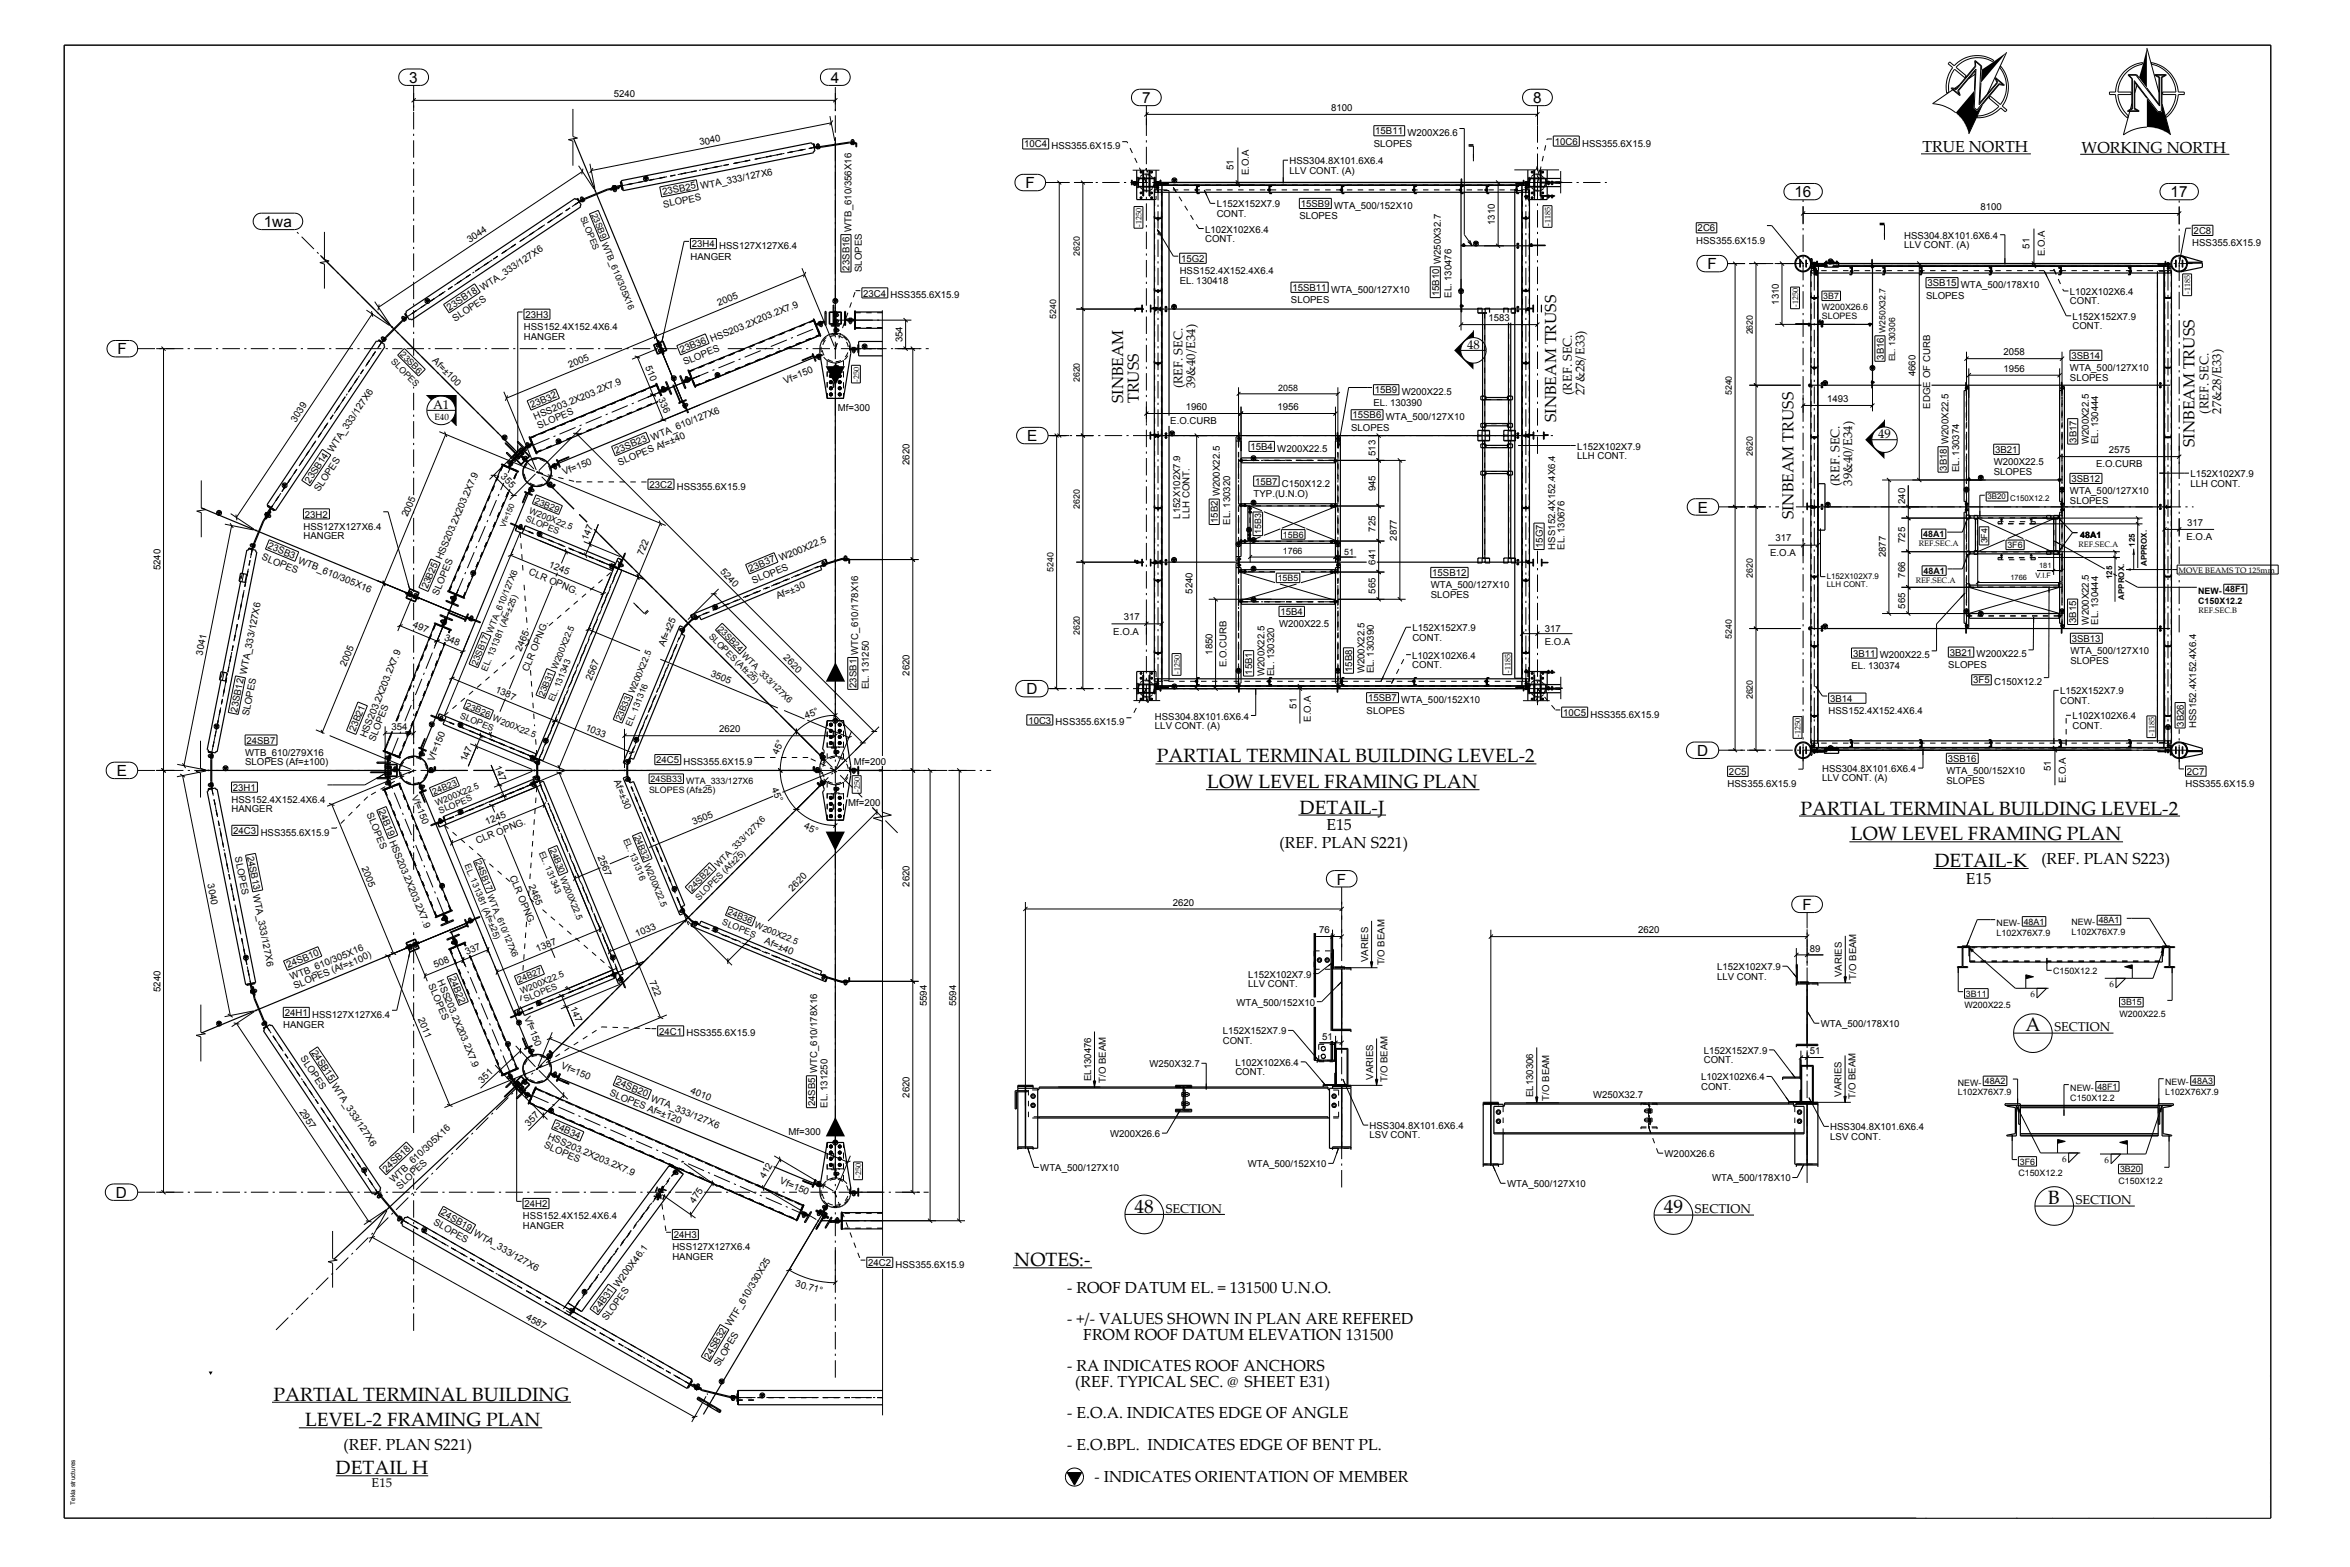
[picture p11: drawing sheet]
<svg xmlns="http://www.w3.org/2000/svg" width="914mm" height="610mm" viewBox="0 0 914 610" stroke-linecap="round" stroke-linejoin="round" font-family="sans-serif">
<defs><g id="words">
<g font-size="7.5">
<text x="450.2" y="296.6">PARTIAL TERMINAL BUILDING LEVEL-2</text>
<text x="469.8" y="306.6">LOW LEVEL FRAMING PLAN</text>
<text x="505.8" y="316.5">DETAIL-J</text>
<text x="700.6" y="316.9">PARTIAL TERMINAL BUILDING LEVEL-2</text>
<text x="720.2" y="326.9">LOW LEVEL FRAMING PLAN</text>
<text x="752.8" y="337.3">DETAIL-K</text>
<text x="788.1" y="401.2">A</text>
<text x="441.5" y="471.7">48</text>
<text x="647.4" y="472">49</text>
<text x="797" y="468.5">B</text>
<text x="394.7" y="492.6">NOTES:-</text>
<text x="106.4" y="545">PARTIAL TERMINAL BUILDING</text>
<text x="118.7" y="554.9">LEVEL-2 FRAMING PLAN</text>
<text x="130.7" y="573.4">DETAIL H</text>
</g>
<g font-size="6.2">
<text x="748" y="59.3">TRUE NORTH</text>
<text x="810" y="59.5">WORKING NORTH</text>
<text x="437" y="156.8" transform="rotate(-90 437 156.8)">SINBEAM</text>
<text x="443.1" y="156.8" transform="rotate(-90 443.1 156.8)">TRUSS</text>
<text x="605.6" y="164.2" transform="rotate(-90 605.6 164.2)">SINBEAM TRUSS</text>
<text x="853.9" y="173.9" transform="rotate(-90 853.9 173.9)">SINBEAM TRUSS</text>
<text x="697.9" y="202" transform="rotate(-90 697.9 202)">SINBEAM TRUSS</text>
<text x="516.1" y="322.9">E15</text>
<text x="497.9" y="329.8">(REF. PLAN S221)</text>
<text x="794.3" y="336.2">(REF. PLAN S223)</text>
<text x="764.9" y="343.7">E15</text>
<text x="415.3" y="503">- ROOF DATUM EL. = 131500 U.N.O.</text>
<text x="415.3" y="515.2">- +/- VALUES SHOWN IN PLAN ARE REFERED</text>
<text x="421.5" y="521.3">FROM ROOF DATUM ELEVATION 131500</text>
<text x="415.3" y="533.5">- RA INDICATES ROOF ANCHORS</text>
<text x="418.4" y="539.6">(REF. TYPICAL SEC. @ SHEET E31)</text>
<text x="415.3" y="551.8">- E.O.A. INDICATES EDGE OF ANGLE</text>
<text x="133.6" y="563.9">(REF. PLAN S221)</text>
<text x="415.3" y="564">- E.O.BPL. INDICATES EDGE OF BENT PL.</text>
<text x="425.9" y="576.4">- INDICATES ORIENTATION OF MEMBER</text>
</g>
<g font-size="6">
<text x="159.3" y="32.3">3</text>
<text x="323.3" y="32.3">4</text>
<text x="444.4" y="40.2">7</text>
<text x="596.6" y="40.2">8</text>
<text x="399" y="73.3">F</text>
<text x="698.2" y="76.8">16</text>
<text x="844.6" y="76.8">17</text>
<text x="102.7" y="88.3">1wa</text>
<text x="664.4" y="104.8">F</text>
<text x="45.8" y="137.9">F</text>
<text x="399.7" y="171.7">E</text>
<text x="660.7" y="199.5">E</text>
<text x="399.4" y="270.2">D</text>
<text x="660.3" y="294.1">D</text>
<text x="45.4" y="302">E</text>
<text x="520.2" y="344.1">F</text>
<text x="701.3" y="354.1">F</text>
<text x="45.1" y="466">D</text>
</g>
<g font-size="5">
<text x="570.8" y="135.6">48</text>
<text x="460.2" y="151.1" transform="rotate(-90 460.2 151.1)">(REF. SEC.</text>
<text x="465" y="151.1" transform="rotate(-90 465 151.1)">39&amp;40/E34)</text>
<text x="611.6" y="153.6" transform="rotate(-90 611.6 153.6)">(REF. SEC.</text>
<text x="616.5" y="153.6" transform="rotate(-90 616.5 153.6)">27&amp;28/E33)</text>
<text x="168.5" y="159">A1</text>
<text x="859.3" y="160.9" transform="rotate(-90 859.3 160.9)">(REF. SEC.</text>
<text x="864.2" y="160.9" transform="rotate(-90 864.2 160.9)">27&amp;28/E33)</text>
<text x="730.8" y="170.3">49</text>
<text x="715.7" y="189" transform="rotate(-90 715.7 189)">(REF. SEC.</text>
<text x="720.6" y="189" transform="rotate(-90 720.6 189)">39&amp;40/E34)</text>
<text x="799.4" y="401.2">SECTION</text>
<text x="453.6" y="471.7">SECTION</text>
<text x="659.5" y="472">SECTION</text>
<text x="807.7" y="468.5">SECTION</text>
<text x="144.6" y="578.6">E15</text>
</g>
<g font-size="3.7">
<text x="238.8" y="37.8">5240</text>
<text x="517.9" y="43.2">8100</text>
<text x="535.1" y="52.3">15B11 W200X26.6</text>
<text x="272.5" y="56.6" transform="rotate(-11 272.5 56.6)">3040</text>
<text x="398.5" y="57.4">10C4 HSS355.6X15.9</text>
<text x="534.6" y="57.1">SLOPES</text>
<text x="605" y="56.3">10C6 HSS355.6X15.9</text>
<text x="501.8" y="63.9">HSS304.8X101.6X6.4</text>
<text x="480" y="66.3" transform="rotate(-90 480 66.3)">51</text>
<text x="485.9" y="68.2" transform="rotate(-90 485.9 68.2)">E.O.A</text>
<text x="501.8" y="67.6">LLV CONT. (A)</text>
<text x="258" y="75.9" transform="rotate(-11 258 75.9)">23SB25 WTA_333/127X6</text>
<text x="258.4" y="80.7" transform="rotate(-11 258.4 80.7)">SLOPES</text>
<text x="473.4" y="80.7">L152X152X7.9</text>
<text x="506.2" y="80.6">15SB9 WTA_500/152X10</text>
<text x="770.6" y="81.8">8100</text>
<text x="473.4" y="84.3">CONT.</text>
<text x="505.6" y="85.3">SLOPES</text>
<text x="581.7" y="87.5" transform="rotate(-90 581.7 87.5)">1310</text>
<text x="182.8" y="94.4" transform="rotate(-34 182.8 94.4)">3044</text>
<text x="468.9" y="90.5">L102X102X6.4</text>
<text x="468.9" y="94.1">CONT.</text>
<text x="660" y="94.8">HSS355.6X15.9</text>
<text x="660.6" y="90">2C6</text>
<text x="740.9" y="92.9">HSS304.8X101.6X6.4</text>
<text x="853" y="95.8">HSS355.6X15.9</text>
<text x="853.6" y="91">2C8</text>
<text x="268.6" y="101">HANGER</text>
<text x="269.2" y="96.1">23H4 HSS127X127X6.4</text>
<text x="459.6" y="101.9">15G2</text>
<text x="740.9" y="96.6">LLV CONT. (A)</text>
<text x="789.7" y="96.8" transform="rotate(-90 789.7 96.8)">51</text>
<text x="795.7" y="99.7" transform="rotate(-90 795.7 99.7)">E.O.A</text>
<text x="330.6" y="105.2" transform="rotate(-90 330.6 105.2)">23SB16 WTB_610/356X16</text>
<text x="335.4" y="105.8" transform="rotate(-90 335.4 105.8)">SLOPES</text>
<text x="459" y="106.7">HSS152.4X152.4X6.4</text>
<text x="459" y="110.4">EL. 130418</text>
<text x="502.9" y="113.2">15SB11 WTA_500/127X10</text>
<text x="750" y="111.4">3SB15 WTA_500/178X10</text>
<text x="279.7" y="119.2" transform="rotate(-22 279.7 119.2)">2005</text>
<text x="335.9" y="115.4">23C4 HSS355.6X15.9</text>
<text x="502.3" y="117.9">SLOPES</text>
<text x="559.9" y="115.2" transform="rotate(-90 559.9 115.2)">15B10 W250X32.7</text>
<text x="564.7" y="115.8" transform="rotate(-90 564.7 115.8)">EL. 130476</text>
<text x="692.1" y="118.5" transform="rotate(-90 692.1 118.5)">1310</text>
<text x="749.4" y="116.2">SLOPES</text>
<text x="805.4" y="114.8">L102X102X6.4</text>
<text x="805.4" y="118.4">CONT.</text>
<text x="175" y="120.9" transform="rotate(-34 175 120.9)">23SB18 WTA_333/127X6</text>
<text x="177.2" y="125.3" transform="rotate(-34 177.2 125.3)">SLOPES</text>
<text x="204.5" y="123.7">23H3</text>
<text x="579.2" y="125">1583</text>
<text x="806.4" y="124.4">L152X152X7.9</text>
<text x="203.9" y="128.4">HSS152.4X152.4X6.4</text>
<text x="806.4" y="128.1">CONT.</text>
<text x="203.9" y="132.1">HANGER</text>
<text x="265.1" y="137.3" transform="rotate(-22 265.1 137.3)">23B36 HSS203.2X203.2X7.9</text>
<text x="351.2" y="133.2" transform="rotate(-90 351.2 133.2)">354</text>
<text x="168" y="140.5" transform="rotate(45 168 140.5)">Af=±100</text>
<text x="221.7" y="143.3" transform="rotate(-22 221.7 143.3)">2005</text>
<text x="251" y="142.8" transform="rotate(68 251 142.8)">510</text>
<text x="266.4" y="142" transform="rotate(-22 266.4 142)">SLOPES</text>
<text x="733" y="140" transform="rotate(-90 733 140)">3B16 W250X32.7</text>
<text x="779.6" y="138.3">2058</text>
<text x="806" y="139.6">3SB14</text>
<text x="305.5" y="149.4" transform="rotate(-22 305.5 149.4)">Vf=150</text>
<text x="745.3" y="146.4" transform="rotate(-90 745.3 146.4)">4660</text>
<text x="779.6" y="144.7">1956</text>
<text x="805.4" y="144.4">WTA_500/127X10</text>
<text x="805.4" y="148.1">SLOPES</text>
<text x="256.1" y="155.1" transform="rotate(68 256.1 155.1)">336</text>
<text x="535" y="153">15B9 W200X22.5</text>
<text x="207" y="158.8" transform="rotate(-23 207 158.8)">23B32</text>
<text x="326" y="159.9">Mf=300</text>
<text x="461.4" y="159.3">1960</text>
<text x="497.1" y="159.6">1956</text>
<text x="534.4" y="157.8">EL. 130390</text>
<text x="710.9" y="156.5">1493</text>
<text x="751.1" y="158.9" transform="rotate(-90 751.1 158.9)">EDGE OF CURB</text>
<text x="115.1" y="164.5" transform="rotate(-56 115.1 164.5)">3039</text>
<text x="208.3" y="163.4" transform="rotate(-23 208.3 163.4)">HSS203.2X203.2X7.9</text>
<text x="209.7" y="166.8" transform="rotate(-23 209.7 166.8)">SLOPES</text>
<text x="455.4" y="165.1">E.O.CURB</text>
<text x="525.7" y="167.6">SLOPES</text>
<text x="526.3" y="162.8">15SB6 WTA_500/127X10</text>
<text x="261.6" y="168.3" transform="rotate(-23 261.6 168.3)">_610/127X6</text>
<text x="808" y="172.2" transform="rotate(-90 808 172.2)">3B17</text>
<text x="812.8" y="172.8" transform="rotate(-90 812.8 172.8)">W200X22.5</text>
<text x="816.4" y="172.8" transform="rotate(-90 816.4 172.8)">EL. 130444</text>
<text x="239.8" y="176.5" transform="rotate(-23 239.8 176.5)">23SB23 WTA</text>
<text x="486.5" y="175.1">15B4 W200X22.5</text>
<text x="535.2" y="177.4" transform="rotate(-90 535.2 177.4)">513</text>
<text x="613.7" y="174.9">L152X102X7.9</text>
<text x="613.7" y="178.5">LLH CONT.</text>
<text x="776.3" y="176.2">3B21</text>
<text x="820.5" y="176.4">2575</text>
<text x="194.6" y="185.8" transform="rotate(45 194.6 185.8)">355</text>
<text x="219.5" y="184.9" transform="rotate(-23 219.5 184.9)">Vf=150</text>
<text x="241.1" y="181.2" transform="rotate(-23 241.1 181.2)">SLOPES Af=±40</text>
<text x="353.9" y="180.8" transform="rotate(-90 353.9 180.8)">2620</text>
<text x="757.5" y="183.1" transform="rotate(-90 757.5 183.1)">3B18 W200X22.5</text>
<text x="762.3" y="183.7" transform="rotate(-90 762.3 183.7)">EL. 130374</text>
<text x="775.8" y="181">W200X22.5</text>
<text x="775.8" y="184.7">SLOPES</text>
<text x="815.6" y="181.9">E.O.CURB</text>
<text x="852.3" y="185.6">L152X102X7.9</text>
<text x="120.6" y="188.2" transform="rotate(-56 120.6 188.2)">23SB14 WTA_333/127X6</text>
<text x="124.2" y="191.3" transform="rotate(-56 124.2 191.3)">SLOPES</text>
<text x="252.7" y="189.7">23C2 HSS355.6X15.9</text>
<text x="488.4" y="188.6">15B7 C150X12.2</text>
<text x="535.2" y="191.1" transform="rotate(-90 535.2 191.1)">945</text>
<text x="806" y="187.5">3SB12</text>
<text x="852.3" y="189.3">LLH CONT.</text>
<text x="487.8" y="193.3">TYP.(U.N.O)</text>
<text x="741.3" y="196.1" transform="rotate(-90 741.3 196.1)">240</text>
<text x="805.4" y="192.3">WTA_500/127X10</text>
<text x="805.4" y="196">SLOPES</text>
<text x="118.6" y="201.3">23H2</text>
<text x="158.6" y="201.3" transform="rotate(-68 158.6 201.3)">2005</text>
<text x="459.1" y="201.8" transform="rotate(-90 459.1 201.8)">L152X102X7.9</text>
<text x="462.8" y="201.8" transform="rotate(-90 462.8 201.8)">LLH CONT.</text>
<text x="473.9" y="203.5" transform="rotate(-90 473.9 203.5)">15B2 W200X22.5</text>
<text x="118.1" y="206.1">HSS127X127X6.4</text>
<text x="118.1" y="209.8">HANGER</text>
<text x="478.7" y="204" transform="rotate(-90 478.7 204)">EL. 130320</text>
<text x="535.2" y="206.8" transform="rotate(-90 535.2 206.8)">725</text>
<text x="851" y="204.6">317</text>
<text x="104" y="213.2" transform="rotate(22 104 213.2)">23SB3 WTB_</text>
<text x="228.6" y="210.5" transform="rotate(-68 228.6 210.5)">147</text>
<text x="317.1" y="212.9" transform="rotate(-23 317.1 212.9)">2.5</text>
<text x="543.5" y="210.3" transform="rotate(-90 543.5 210.3)">2877</text>
<text x="600.3" y="213.2" transform="rotate(-90 600.3 213.2)">15G7</text>
<text x="605.1" y="213.8" transform="rotate(-90 605.1 213.8)">HSS152.4X152.4X6.4</text>
<text x="608.8" y="213.8" transform="rotate(-90 608.8 213.8)">EL. 130676</text>
<text x="690.9" y="210.3">317</text>
<text x="741.3" y="211.2" transform="rotate(-90 741.3 211.2)">725</text>
<text x="850.8" y="210.2">E.O.A</text>
<text x="62.4" y="221.9" transform="rotate(-90 62.4 221.9)">5240</text>
<text x="101.7" y="217.5" transform="rotate(22 101.7 217.5)">SLOPES</text>
<text x="213.3" y="220.7" transform="rotate(22 213.3 220.7)">1245</text>
<text x="250.2" y="216.4" transform="rotate(-68 250.2 216.4)">722</text>
<text x="535.2" y="219.6" transform="rotate(-90 535.2 219.6)">641</text>
<text x="688.8" y="216.3">E.O.A</text>
<text x="733.8" y="216.9" transform="rotate(-90 733.8 216.9)">2877</text>
<text x="125.3" y="222.8" transform="rotate(22 125.3 222.8)">610/305X16</text>
<text x="205.5" y="223.4" transform="rotate(22 205.5 223.4)">CLR OPNG.</text>
<text x="280" y="222.7" transform="rotate(45 280 222.7)">5240</text>
<text x="291.9" y="222.5" transform="rotate(-23 291.9 222.5)">23B37 W200X2</text>
<text x="293.2" y="227.1" transform="rotate(-23 293.2 227.1)">SLOPES</text>
<text x="557.3" y="224.1">15SB12</text>
<text x="741.3" y="224.7" transform="rotate(-90 741.3 224.7)">766</text>
<text x="166.3" y="229.3" transform="rotate(-67 166.3 229.3)">23B25 HSS203.2X203.2X7.9</text>
<text x="170.5" y="231.7" transform="rotate(-67 170.5 231.7)">SLOPES</text>
<text x="302.6" y="233.1" transform="rotate(-22 302.6 233.1)">Af=±30</text>
<text x="464" y="231" transform="rotate(-90 464 231)">5240</text>
<text x="535.2" y="231" transform="rotate(-90 535.2 231)">565</text>
<text x="556.7" y="228.9">WTA_500/127X10</text>
<text x="556.7" y="232.6">SLOPES</text>
<text x="498.3" y="239.3">15B4</text>
<text x="741.3" y="236.7" transform="rotate(-90 741.3 236.7)">565</text>
<text x="160.4" y="244" transform="rotate(22 160.4 244)">497</text>
<text x="437.3" y="241">317</text>
<text x="497.7" y="244.1">W200X22.5</text>
<text x="549.6" y="245.5">L152X152X7.9</text>
<text x="601.1" y="245.8">317</text>
<text x="807.9" y="242.4" transform="rotate(-90 807.9 242.4)">3B15</text>
<text x="812.7" y="243" transform="rotate(-90 812.7 243)">W200X22.5</text>
<text x="816.4" y="243" transform="rotate(-90 816.4 243)">EL. 130444</text>
<text x="172.6" y="249" transform="rotate(22 172.6 249)">348</text>
<text x="258.6" y="251.7" transform="rotate(-68 258.6 251.7)">Af=±25</text>
<text x="433.2" y="246.9">E.O.A</text>
<text x="549.6" y="249.2">CONT.</text>
<text x="601" y="250.7">E.O.A</text>
<text x="806.2" y="249.7">3SB13</text>
<text x="78.8" y="255" transform="rotate(-79 78.8 255)">3041</text>
<text x="202.8" y="253.6" transform="rotate(-68 202.8 253.6)">2465</text>
<text x="304.6" y="256.2" transform="rotate(45 304.6 256.2)">2620</text>
<text x="471.8" y="254.7" transform="rotate(-90 471.8 254.7)">1850</text>
<text x="549.5" y="256.2">L102X102X6.4</text>
<text x="721" y="255.4">3B11 W200X22.5</text>
<text x="758.7" y="255.1">3B21 W200X22.5</text>
<text x="805.6" y="254.5">WTA_500/127X10</text>
<text x="134.6" y="259.3" transform="rotate(-68 134.6 259.3)">2005</text>
<text x="205.5" y="261.4" transform="rotate(-68 205.5 261.4)">CLR OPNG.</text>
<text x="276.3" y="263.1" transform="rotate(22 276.3 263.1)">3505</text>
<text x="353.9" y="262.9" transform="rotate(-90 353.9 262.9)">2620</text>
<text x="477.3" y="259.6" transform="rotate(-90 477.3 259.6)">E.O.CURB</text>
<text x="487.3" y="262.5" transform="rotate(-90 487.3 262.5)">15B1</text>
<text x="492.1" y="263" transform="rotate(-90 492.1 263)">W200X22.5</text>
<text x="495.7" y="263" transform="rotate(-90 495.7 263)">EL. 130320</text>
<text x="526.1" y="261.4" transform="rotate(-90 526.1 261.4)">15B8</text>
<text x="530.9" y="261.9" transform="rotate(-90 530.9 261.9)">W200X22.5</text>
<text x="534.6" y="261.9" transform="rotate(-90 534.6 261.9)">EL. 130390</text>
<text x="549.5" y="259.9">CONT.</text>
<text x="720.4" y="260.3">EL. 130374</text>
<text x="758.1" y="259.9">SLOPES</text>
<text x="805.6" y="258.2">SLOPES</text>
<text x="192.5" y="269.3" transform="rotate(22 192.5 269.3)">1387</text>
<text x="230.1" y="264.9" transform="rotate(-68 230.1 264.9)">2567</text>
<text x="333.3" y="267.6" transform="rotate(-90 333.3 267.6)">23SB1 WTC_610/178X16</text>
<text x="338.1" y="268.2" transform="rotate(-90 338.1 268.2)">EL. 131250</text>
<text x="767.8" y="265.9">3F5 C150X12.2</text>
<text x="504.5" y="275.7" transform="rotate(-90 504.5 275.7)">51</text>
<text x="532.3" y="272.8">15SB7 WTA_500/152X10</text>
<text x="712.1" y="273">3B14</text>
<text x="801.6" y="270.1">L152X152X7.9</text>
<text x="801.6" y="273.8">CONT.</text>
<text x="92.2" y="277.2" transform="rotate(-79 92.2 277.2)">23SB12 WTA_333/127X6</text>
<text x="96.8" y="278.7" transform="rotate(-79 96.8 278.7)">SLOPES</text>
<text x="313.6" y="279.7" transform="rotate(-22 313.6 279.7)">45°</text>
<text x="400.1" y="281.5">10C3 HSS355.6X15.9</text>
<text x="449.4" y="279.9">HSS304.8X101.6X6.4</text>
<text x="510.1" y="280.8" transform="rotate(-90 510.1 280.8)">E.O.A</text>
<text x="531.7" y="277.6">SLOPES</text>
<text x="608.2" y="278.5">10C5 HSS355.6X15.9</text>
<text x="711.5" y="277.8">HSS152.4X152.4X6.4</text>
<text x="806.4" y="279.8">L102X102X6.4</text>
<text x="138.2" y="284.9" transform="rotate(-68 138.2 284.9)">23B21</text>
<text x="142.5" y="287.3" transform="rotate(-68 142.5 287.3)">HSS203.2X203.2X7.9</text>
<text x="152.3" y="284">354</text>
<text x="227.5" y="283.8" transform="rotate(22 227.5 283.8)">1033</text>
<text x="279.8" y="284.9">2620</text>
<text x="449.4" y="283.5">LLV CONT. (A)</text>
<text x="806.4" y="283.5">CONT.</text>
<text x="849.8" y="282.7" transform="rotate(-90 849.8 282.7)">3B26</text>
<text x="854.5" y="283.2" transform="rotate(-90 854.5 283.2)">HSS152.4X152.4X6.4</text>
<text x="95.9" y="289.3">24SB7</text>
<text x="145.8" y="288.6" transform="rotate(-68 145.8 288.6)">SLOPES</text>
<text x="302.9" y="293.6" transform="rotate(-68 302.9 293.6)">45°</text>
<text x="95.4" y="294.1">WTB_610/279X16</text>
<text x="95.4" y="297.8">SLOPES (Af=±100)</text>
<text x="168.8" y="296.4" transform="rotate(-68 168.8 296.4)">Vf=150</text>
<text x="181.4" y="296.6" transform="rotate(-68 181.4 296.6)">147</text>
<text x="192.4" y="298.2" transform="rotate(68 192.4 298.2)">147</text>
<text x="255.4" y="296.9">24C5 HSS355.6X15.9</text>
<text x="332.2" y="297.5">Mf=200</text>
<text x="757.9" y="296.4">3SB16</text>
<text x="238.8" y="303.9" transform="rotate(68 238.8 303.9)">Af=±30</text>
<text x="672.8" y="301.5">2C5</text>
<text x="709" y="300.4">HSS304.8X101.6X6.4</text>
<text x="709" y="304">LLV CONT. (A)</text>
<text x="757.3" y="301.2">WTA_500/152X10</text>
<text x="757.3" y="304.8">SLOPES</text>
<text x="798" y="300.1" transform="rotate(-90 798 300.1)">51</text>
<text x="803.9" y="304.7" transform="rotate(-90 803.9 304.7)">E.O.A</text>
<text x="850.9" y="301.4">2C7</text>
<text x="90.6" y="307.6">23H1</text>
<text x="160.1" y="309.9" transform="rotate(68 160.1 309.9)">Vf=150</text>
<text x="300.2" y="306.9" transform="rotate(68 300.2 306.9)">45°</text>
<text x="672.2" y="306.2">HSS355.6X15.9</text>
<text x="850.4" y="306.2">HSS355.6X15.9</text>
<text x="90.1" y="312.4">HSS152.4X152.4X6.4</text>
<text x="90.1" y="316.1">HANGER</text>
<text x="142.7" y="316.8" transform="rotate(68 142.7 316.8)">SLOPES</text>
<text x="147.3" y="315.5" transform="rotate(68 147.3 315.5)">24B19 HSS203.2X203.2X7.9</text>
<text x="330.1" y="313.6">Mf=200</text>
<text x="189.4" y="320.9" transform="rotate(-22 189.4 320.9)">1245</text>
<text x="270" y="321.1" transform="rotate(-22 270 321.1)">3505</text>
<text x="312.6" y="322.3" transform="rotate(22 312.6 322.3)">45°</text>
<text x="90.8" y="324.4">24C3 HSS355.6X15.9</text>
<text x="185.8" y="328.3" transform="rotate(-22 185.8 328.3)">CLR OPNG.</text>
<text x="91.4" y="333.6" transform="rotate(79 91.4 333.6)">SLOPES</text>
<text x="96.2" y="333.2" transform="rotate(79 96.2 333.2)">24SB13 WTA_333/127X6</text>
<text x="232.5" y="333.5" transform="rotate(68 232.5 333.5)">2567</text>
<text x="140.7" y="337.5" transform="rotate(68 140.7 337.5)">2005</text>
<text x="198.2" y="341" transform="rotate(68 198.2 341)">CLR OPNG.</text>
<text x="80.7" y="344" transform="rotate(79 80.7 344)">3040</text>
<text x="205.7" y="344.6" transform="rotate(68 205.7 344.6)">2465</text>
<text x="308.4" y="347" transform="rotate(-45 308.4 347)">2620</text>
<text x="353.9" y="344.9" transform="rotate(-90 353.9 344.9)">2620</text>
<text x="456.4" y="352.3">2620</text>
<text x="247.8" y="364.4" transform="rotate(-22 247.8 364.4)">1033</text>
<text x="513.2" y="363.1">76</text>
<text x="637.5" y="363.1">2620</text>
<text x="181.6" y="371.5" transform="rotate(-23 181.6 371.5)">337</text>
<text x="209.1" y="370.2" transform="rotate(-22 209.1 370.2)">1387</text>
<text x="297.2" y="366.9" transform="rotate(22 297.2 366.9)">Af=±40</text>
<text x="704.2" y="370.2">89</text>
<text x="112.1" y="376.7" transform="rotate(-23 112.1 376.7)">24SB10</text>
<text x="169.4" y="376.6" transform="rotate(-23 169.4 376.6)">508</text>
<text x="532.3" y="374.3" transform="rotate(-90 532.3 374.3)">VARIES</text>
<text x="538.7" y="375.6" transform="rotate(-90 538.7 375.6)">T/O BEAM</text>
<text x="668.1" y="377.4">L152X102X7.9</text>
<text x="113.5" y="381.3" transform="rotate(-23 113.5 381.3)">WTB_610/305X16</text>
<text x="166.7" y="383.2" transform="rotate(67 166.7 383.2)">SLOPES</text>
<text x="170.1" y="381.7" transform="rotate(67 170.1 381.7)">HSS203.2X203.2X7.9</text>
<text x="174.7" y="380.4" transform="rotate(67 174.7 380.4)">24B22</text>
<text x="252.6" y="382" transform="rotate(68 252.6 382)">722</text>
<text x="485.6" y="380.3">L152X102X7.9</text>
<text x="668.1" y="381.1">LLV CONT.</text>
<text x="716.6" y="380.1" transform="rotate(-90 716.6 380.1)">VARIES</text>
<text x="722.2" y="381.1" transform="rotate(-90 722.2 381.1)">T/O BEAM</text>
<text x="62.4" y="386" transform="rotate(-90 62.4 386)">5240</text>
<text x="114.9" y="384.7" transform="rotate(-23 114.9 384.7)">SLOPES (Af=±100)</text>
<text x="485.6" y="384">LLV CONT.</text>
<text x="110.8" y="395.3">24H1 HSS127X127X6.4</text>
<text x="221.9" y="392" transform="rotate(68 221.9 392)">147</text>
<text x="360.7" y="391.5" transform="rotate(-90 360.7 391.5)">5594</text>
<text x="372" y="391.5" transform="rotate(-90 372 391.5)">5594</text>
<text x="481.1" y="391.2">WTA_500/152X10</text>
<text x="110.2" y="400">HANGER</text>
<text x="162.5" y="396.5" transform="rotate(68 162.5 396.5)">2011</text>
<text x="204" y="396" transform="rotate(68 204 396)">Vf=150</text>
<text x="708.4" y="399.6">WTA_500/178X10</text>
<text x="256.5" y="402.5">24C1 HSS355.6X15.9</text>
<text x="475.8" y="402.4">L152X152X7.9</text>
<text x="475.8" y="406.1">CONT.</text>
<text x="514.4" y="404.4">51</text>
<text x="116.8" y="411.7" transform="rotate(56 116.8 411.7)">SLOPES</text>
<text x="121" y="409.5" transform="rotate(56 121 409.5)">24SB15 WTA_333/127X6</text>
<text x="662.9" y="410">L152X152X7.9</text>
<text x="662.9" y="413.7">CONT.</text>
<text x="704.2" y="410.1">51</text>
<text x="218.1" y="415.6" transform="rotate(22 218.1 415.6)">Vf=150</text>
<text x="447.3" y="415.2">W250X32.7</text>
<text x="480.7" y="414.7">L102X102X6.4</text>
<text x="480.7" y="418.3">CONT.</text>
<text x="534.3" y="420" transform="rotate(-90 534.3 420)">VARIES</text>
<text x="187.6" y="421.5" transform="rotate(-43 187.6 421.5)">351</text>
<text x="239.4" y="421.8" transform="rotate(22 239.4 421.8)">24SB20 WTA_</text>
<text x="268.5" y="425.2" transform="rotate(22 268.5 425.2)">4010</text>
<text x="424.5" y="420.6" transform="rotate(-90 424.5 420.6)">EL130476</text>
<text x="430.3" y="421.3" transform="rotate(-90 430.3 421.3)">T/O BEAM</text>
<text x="539.9" y="420.8" transform="rotate(-90 539.9 420.8)">T/O BEAM</text>
<text x="661.9" y="420.3">L102X102X6.4</text>
<text x="661.9" y="424">CONT.</text>
<text x="237" y="426" transform="rotate(22 237 426)">SLOPES Af=±120</text>
<text x="317.2" y="430.4" transform="rotate(-90 317.2 430.4)">24SB5 WTC_610/178X16</text>
<text x="322" y="430.9" transform="rotate(-90 322 430.9)">EL. 131250</text>
<text x="353.9" y="427" transform="rotate(-90 353.9 427)">2620</text>
<text x="596.6" y="426.8" transform="rotate(-90 596.6 426.8)">EL130306</text>
<text x="602.8" y="428.2" transform="rotate(-90 602.8 428.2)">T/O BEAM</text>
<text x="619.9" y="427.2">W250X32.7</text>
<text x="716.5" y="426.6" transform="rotate(-90 716.5 426.6)">VARIES</text>
<text x="722" y="427.4" transform="rotate(-90 722 427.4)">T/O BEAM</text>
<text x="116.4" y="432.4" transform="rotate(56 116.4 432.4)">2957</text>
<text x="262.5" y="432.2" transform="rotate(22 262.5 432.2)">333/127X6</text>
<text x="205.7" y="438.4" transform="rotate(-45 205.7 438.4)">357</text>
<text x="212.9" y="443" transform="rotate(24 212.9 443)">HSS203.2X203.2X7.9</text>
<text x="215.3" y="438.8" transform="rotate(24 215.3 438.8)">24B34</text>
<text x="306.8" y="441.6">Mf=300</text>
<text x="431.9" y="442.4">W200X26.6</text>
<text x="532.9" y="439.2">HSS304.8X101.6X6.4</text>
<text x="532.9" y="442.9">LSV CONT.</text>
<text x="712.2" y="439.8">HSS304.8X101.6X6.4</text>
<text x="712.2" y="443.4">LSV CONT.</text>
<text x="211.5" y="446.4" transform="rotate(24 211.5 446.4)">SLOPES</text>
<text x="404.8" y="455.7">WTA_500/127X10</text>
<text x="485.6" y="454.1">WTA_500/152X10</text>
<text x="647.7" y="450.2">W200X26.6</text>
<text x="150.3" y="456.2" transform="rotate(-43 150.3 456.2)">24SB18</text>
<text x="153.2" y="460.1" transform="rotate(-43 153.2 460.1)">WTB_610/305X16</text>
<text x="297.6" y="458.6" transform="rotate(-59 297.6 458.6)">412</text>
<text x="303.2" y="460.2" transform="rotate(22 303.2 460.2)">Vf=150</text>
<text x="586.4" y="461.9">WTA_500/127X10</text>
<text x="666.2" y="459.6">WTA_500/178X10</text>
<text x="155.7" y="462.8" transform="rotate(-43 155.7 462.8)">SLOPES</text>
<text x="171.3" y="472.4" transform="rotate(30 171.3 472.4)">24SB19 WTA_333/127X6</text>
<text x="204" y="469.6">24H2</text>
<text x="270.3" y="468.3" transform="rotate(-55 270.3 468.3)">475</text>
<text x="168.4" y="476.3" transform="rotate(30 168.4 476.3)">SLOPES</text>
<text x="203.5" y="474.4">HSS152.4X152.4X6.4</text>
<text x="203.5" y="478.1">HANGER</text>
<text x="262.2" y="481.7">24H3</text>
<text x="249.2" y="489.5" transform="rotate(-54 249.2 489.5)">6.1</text>
<text x="261.6" y="486.5">HSS127X127X6.4</text>
<text x="261.6" y="490.1">HANGER</text>
<text x="337.9" y="492.5">24C2 HSS355.6X15.9</text>
<text x="309.3" y="500.4" transform="rotate(15 309.3 500.4)">30.71°</text>
<text x="204.4" y="513.2" transform="rotate(29 204.4 513.2)">4587</text>
<text x="232.6" y="510.7" transform="rotate(-54 232.6 510.7)">24B31 W200X4</text>
<text x="236.1" y="514" transform="rotate(-54 236.1 514)">SLOPES</text>
<text x="276.1" y="529" transform="rotate(-59 276.1 529)">24SB32 WTF_610/330X25</text>
<text x="279.9" y="531.9" transform="rotate(-59 279.9 531.9)">SLOPES</text>
</g>
<g font-size="3.5">
<text x="169" y="163.6">E40</text>
<text x="790.1" y="387.9">6</text>
<text x="820.8" y="384">6</text>
<text x="802.4" y="452">6</text>
<text x="818.9" y="452.4">6</text>
</g>
<g font-size="3.4">
<text x="230" y="83.5" transform="rotate(68 230 83.5)">23SB9 WTB_610/305X16</text>
<text x="225.8" y="84.7" transform="rotate(68 225.8 84.7)">SLOPES</text>
<text x="420.2" y="99.5" transform="rotate(-90 420.2 99.5)">2620</text>
<text x="709.5" y="116.4">3B7</text>
<text x="411" y="124.1" transform="rotate(-90 411 124.1)">5240</text>
<text x="708.9" y="120.8">W200X26.6</text>
<text x="708.9" y="124.1">SLOPES</text>
<text x="682" y="130.1" transform="rotate(-90 682 130.1)">2620</text>
<text x="152" y="140.9" transform="rotate(45 152 140.9)">SLOPES</text>
<text x="155.5" y="138.2" transform="rotate(45 155.5 138.2)">23SB6</text>
<text x="420.2" y="148.7" transform="rotate(-90 420.2 148.7)">2620</text>
<text x="497.4" y="151.9">2058</text>
<text x="673.9" y="153.8" transform="rotate(-90 673.9 153.8)">5240</text>
<text x="682" y="177.4" transform="rotate(-90 682 177.4)">2620</text>
<text x="207.9" y="195.6" transform="rotate(22 207.9 195.6)">23B29</text>
<text x="420.2" y="198" transform="rotate(-90 420.2 198)">2620</text>
<text x="204.3" y="202.6" transform="rotate(22 204.3 202.6)">SLOPES</text>
<text x="205.7" y="199.4" transform="rotate(22 205.7 199.4)">W200X22.5</text>
<text x="490.7" y="207.8" transform="rotate(-90 490.7 207.8)">15B3</text>
<text x="499.2" y="209.2">15B6</text>
<text x="748.3" y="209">48A1</text>
<text x="809.5" y="209.2">48A1</text>
<text x="499.2" y="215.4">1766</text>
<text x="523" y="215.7">51</text>
<text x="773.3" y="211.4" transform="rotate(-90 773.3 211.4)">3F4</text>
<text x="781.1" y="213.2">3F6</text>
<text x="409.9" y="222.5" transform="rotate(-90 409.9 222.5)">5240</text>
<text x="497.2" y="226.1">15B5</text>
<text x="682" y="224.7" transform="rotate(-90 682 224.7)">2620</text>
<text x="748.5" y="223.3">48A1</text>
<text x="855.3" y="231.1">NEW-</text>
<text x="865.9" y="230.5">48F1</text>
<text x="195.9" y="235.9" transform="rotate(-68 195.9 235.9)">10/127X6</text>
<text x="855.3" y="234.8">C150X12.2</text>
<text x="279.1" y="245.1" transform="rotate(45 279.1 245.1)">23SB24 WTA_333/127X6</text>
<text x="222.5" y="246.6" transform="rotate(-68 222.5 246.6)">.5</text>
<text x="275.6" y="247.8" transform="rotate(45 275.6 247.8)">SLOPES (Af±25)</text>
<text x="420.2" y="247.1" transform="rotate(-90 420.2 247.1)">2620</text>
<text x="673.9" y="248.4" transform="rotate(-90 673.9 248.4)">5240</text>
<text x="251.8" y="257.9" transform="rotate(-68 251.8 257.9)">2.5</text>
<text x="185.6" y="259" transform="rotate(-68 185.6 259)">23SB17 WTA_6</text>
<text x="189.5" y="261.2" transform="rotate(-68 189.5 261.2)">EL. 131381 (Af=±25)</text>
<text x="181" y="275.3" transform="rotate(22 181 275.3)">23B26 W200X22</text>
<text x="211.7" y="271" transform="rotate(-68 211.7 271)">23B31 W200X22</text>
<text x="215.5" y="273.2" transform="rotate(-68 215.5 273.2)">EL. 131343</text>
<text x="682" y="272.1" transform="rotate(-90 682 272.1)">2620</text>
<text x="178.8" y="279.1" transform="rotate(22 178.8 279.1)">SLOPES</text>
<text x="241.7" y="280.6" transform="rotate(-68 241.7 280.6)">23B33 W200X2</text>
<text x="205.4" y="286.1" transform="rotate(22 205.4 286.1)">.5</text>
<text x="245.6" y="282.8" transform="rotate(-68 245.6 282.8)">EL. 131316</text>
<text x="253.1" y="304.2">24SB33 WTA_333/127X6</text>
<text x="168.9" y="309.2" transform="rotate(-22 168.9 309.2)">24B23</text>
<text x="252.6" y="308.6">SLOPES (Af±25)</text>
<text x="170" y="313.5" transform="rotate(-22 170 313.5)">W200X22.5</text>
<text x="171.3" y="316.6" transform="rotate(-22 171.3 316.6)">SLOPES</text>
<text x="242.5" y="326.7" transform="rotate(68 242.5 326.7)">EL. 131316</text>
<text x="246.8" y="325.5" transform="rotate(68 246.8 325.5)">24B32 W200X22.5</text>
<text x="184.9" y="335.4" transform="rotate(68 184.9 335.4)">24SB17 WTA_610/127X6</text>
<text x="209.7" y="331.8" transform="rotate(68 209.7 331.8)">EL. 131343</text>
<text x="214" y="330.7" transform="rotate(68 214 330.7)">24B30 W200X22.5</text>
<text x="180.7" y="336.6" transform="rotate(68 180.7 336.6)">EL. 131381 (Af=±25)</text>
<text x="269.3" y="346.9" transform="rotate(-45 269.3 346.9)">24SB21 WTA_333/127X6</text>
<text x="272" y="350.4" transform="rotate(-45 272 350.4)">SLOPES (Af±25)</text>
<text x="280.8" y="359.6" transform="rotate(22 280.8 359.6)">SLOPES</text>
<text x="283" y="355.7" transform="rotate(22 283 355.7)">24B36 W200X</text>
<text x="787.4" y="359.7">48A1</text>
<text x="806.1" y="359.9">NEW-</text>
<text x="816.6" y="359.2">48A1</text>
<text x="303.8" y="365.1" transform="rotate(22 303.8 365.1)">22.5</text>
<text x="776.9" y="360.3">NEW-</text>
<text x="776.9" y="364.1">L102X76X7.9</text>
<text x="806.1" y="363.6">L102X76X7.9</text>
<text x="201.9" y="382.4" transform="rotate(-22 201.9 382.4)">24B27</text>
<text x="798.9" y="378.8">C150X12.2</text>
<text x="203.1" y="386.7" transform="rotate(-22 203.1 386.7)">W200X22.5</text>
<text x="204.4" y="389.8" transform="rotate(-22 204.4 389.8)">SLOPES</text>
<text x="765" y="387.7">3B11</text>
<text x="764.4" y="392.1">W200X22.5</text>
<text x="824.7" y="395.6">W200X22.5</text>
<text x="825.3" y="391.2">3B15</text>
<text x="761.7" y="422.4">NEW-</text>
<text x="772.3" y="421.8">48A2</text>
<text x="805.6" y="424.6">NEW-</text>
<text x="816.1" y="423.9">48F1</text>
<text x="842.5" y="422.3">NEW-</text>
<text x="853" y="421.6">48A3</text>
<text x="761.7" y="426.2">L102X76X7.9</text>
<text x="805.6" y="428.3">C150X12.2</text>
<text x="842.5" y="426">L102X76X7.9</text>
<text x="786" y="453.1">3F6</text>
<text x="785.4" y="457.5">C150X12.2</text>
<text x="824.3" y="460.5">C150X12.2</text>
<text x="824.9" y="456.1">3B20</text>
</g>
<text font-size="3.3" x="737.4" y="140.5" transform="rotate(-90 737.4 140.5)">EL. 130306</text>
<g font-size="3.1">
<text x="444.2" y="88.2" transform="rotate(-90 444.2 88.2)">-1250</text>
<text x="603.3" y="87.9" transform="rotate(-90 603.3 87.9)">-1185</text>
<text x="699.7" y="119.5" transform="rotate(-90 699.7 119.5)">-1250</text>
<text x="852.3" y="114.4" transform="rotate(-90 852.3 114.4)">-1185</text>
<text x="334.3" y="148.4" transform="rotate(-90 334.3 148.4)">-250</text>
<text x="773.4" y="194.3">3B20</text>
<text x="782.2" y="194.9">C150X12.2</text>
<text x="196.6" y="205.4" transform="rotate(-68 196.6 205.4)">Vf=150</text>
<text x="746.6" y="212.5">REF.SEC.A</text>
<text x="808.7" y="212.9">REF.SEC.A</text>
<text x="830.6" y="212.7" transform="rotate(-90 830.6 212.7)">125</text>
<text x="835.4" y="220.3" transform="rotate(-90 835.4 220.3)">APPROX.</text>
<text x="710.8" y="225.4">L152X102X7.9</text>
<text x="745.4" y="226.9">REF.SEC.A</text>
<text x="821.9" y="225.3" transform="rotate(-90 821.9 225.3)">125</text>
<text x="847.7" y="222.8">MOVE BEAMS TO 125mm</text>
<text x="710.8" y="228.5">LLH CONT.</text>
<text x="826.5" y="233.3" transform="rotate(-90 826.5 233.3)">APPROX.</text>
<text x="855.4" y="238.3">REF.SEC.B</text>
<text x="459" y="262.1" transform="rotate(-90 459 262.1)">-1250</text>
<text x="587.7" y="261.9" transform="rotate(-90 587.7 261.9)">-1185</text>
<text x="700.6" y="286.6" transform="rotate(-90 700.6 286.6)">-1250</text>
<text x="838.3" y="286.4" transform="rotate(-90 838.3 286.4)">-1185</text>
<text x="334.6" y="308.1" transform="rotate(-90 334.6 308.1)">-250</text>
<text x="335.1" y="458.3" transform="rotate(-90 335.1 458.3)">-250</text>
</g>
<g font-size="2.9">
<text x="793.5" y="220.8">181</text>
<text x="782.3" y="225.5">1766</text>
<text x="792" y="224.9">V.I.F</text>
</g>
<text font-size="2.5" x="29.2" y="585.4" transform="rotate(-90 29.2 585.4)">Tekla structures</text>
</g></defs>
<path d="M25 17.6h858.6v573h-858.6zM571.5 56.3h1.8M571.5 56.8h1.8M731.4 86.9h1.9M731.4 87.4h1.9" fill="none" stroke="#000" stroke-width=".55"/>
<g fill="none" stroke="#000" stroke-width=".39">
<path d="M835.4 18.7l4.7 17.2M156.1 27.8l1-.7 1.2-.3h5.3a3.2 3.2 0 0 1 3.2 3.2 3.2 3.2 0 0 1-3.2 3.2h-5.3a3.2 3.2 0 0 1-2.9-1.9 3.2 3.2 0 0 1 .7-3.5zM161 39h164M161 36.2v7M161.8 38.2l-1.7 1.6M320.2 27.8l1-.7 1.2-.3h5.2a3.2 3.2 0 0 1 3.2 3.2 3.2 3.2 0 0 1-3.2 3.2h-5.2a3.2 3.2 0 0 1-3-1.9 3.2 3.2 0 0 1 .8-3.5zM325 36.2v7M325.8 38.2l-1.6 1.6M441.2 35.7l1-.7 1.2-.3h5.2a3.2 3.2 0 0 1 3.3 3.2 3.2 3.2 0 0 1-3.3 3.2h-5.2a3.2 3.2 0 0 1-2.9-1.9 3.2 3.2 0 0 1 .7-3.5zM593.4 35.7l1-.7 1.2-.3h5.2a3.2 3.2 0 0 1 3.3 3.2 3.2 3.2 0 0 1-3.3 3.2h-5.2a3.2 3.2 0 0 1-2.9-1.9 3.2 3.2 0 0 1 .7-3.5zM758.6 24.1l1.8 1.5a12 12 0 0 1 15.5-2l-.6 .4a11.3 11.3 0 0 0-14.2 2.2l4 3.3-.6 .7-4-3.3-1.6 3.1a11.9 11.9 0 0 0-.6 5.8l-.8 .5a12.3 12.3 0 0 1 2.3-10l-1.8-1.5zM759.9 34.9l-7.9 5.4a16.1 16.1 0 0 1 9 3.6"/>
<path d="M762.4 33.1l-1.8 1.3M768.5 28.9l-2.5 1.7M768.6 23.9l2.2 1.8-.7 15 7.2-8.6-.6-1.5 2.7 2.3-1.6-.3-8.6 10.2-1-.9 .7-15.1-7.2 8.5 .7 1.4-2.7-2.2 1.5 .3 7.6-8.9zM770.8 32.2l-.5 7.8 6.7-7.9-.7-1.7 .2-.2 3.4 2.9-2-.2-6.5 7.7-5.3 11.5M771.1 27.1v-1.4l-2.5-2.2v2.2l-7.4 8.8-1.9-.3-.1 .2 3.4 2.8-.5-1.9 6.5-7.7-.3 7.6M778.4 25.7a12.6 12.6 0 0 1 .7 15.6l1.8 1.5-.6 .7-1.8-1.5a12.2 12.2 0 0 1-9.3 3.8l.3-.7a12.3 12.3 0 0 0 8.3-3.7l-3.9-3.3 .5-.7 4 3.3a11.5 11.5 0 0 0-.3-14.3zM780.8 20.3l-7.5 16.2M826.3 28.1a12.2 12.2 0 0 1 7.4-3.8l-.2 .7a11.4 11.4 0 0 0-9.4 10.8h5.2v1h-5.2a12.6 12.6 0 0 0 4 8.2l-.2 .9a12.4 12.4 0 0 1-4.7-9.1h-2.4v-1h2.4a12.3 12.3 0 0 1 3.1-7.7zM828.3 29.3h2.8l9.2 11.9v-11.2l-1.4-.7h3.5l-1.4 .7v13.3h-1.4l-9.1-11.9v11l1.3 .7h-3.5l1.4-.7v-11.8zM831.5 33.1l-.8 3M832.3 30.2l-.9-1.2h-3.3l1.4 1.6v11.6l-1.6 .9v.2h4.4v-.2l-1.6-.9v-10.1l4.7 6.1M835.4 34.2l4.7 6.3v-10.3l-1.7-1.2h4.5l-1.7 1.2v10.1l3.3 12.2"/>
<path d="M837 24.3a12.6 12.6 0 0 1 10.6 11.5h2.3v1h-2.3a12.2 12.2 0 0 1-4.7 8.9l-.3-.7a12.4 12.4 0 0 0 4.1-8.2h-5.2v-1h5.2a11.6 11.6 0 0 0-9.4-10.8zM222.9 42.4v10.7l1.8 .6-3.6 .6 1.8 .6v9.6M317.7 56.9l.1 .1M318.1 57.6l.1 .4M318.4 56.1l.2 .6M318.5 56.1l-.1-.2-.6 .1 .2 .8M318.7 57.4l.1 .4M318.9 56.6l-1.2 .3M318.9 56.6l-.2-.6-1.1 .3 .1 .6M318.9 56.6v.2M319 57.4l.1 .4-1.2 .2v-.4M322.9 45.2l1.9 9.6"/>
<path d="M323.4 47.8l-93.3 18.5M324.1 46.9l-1.3 1.8M325 55.7h.1M331.2 55.9v.4h1.1v-.4M331.2 55.1l1.2 .2M331.5 55.1v-.8h.6v.8M331.5 55.9v.4M332.1 55.9v.4M332.3 55.1v-.6h-1.1v.8M397.9 54h10.2v4h-10.2zM446.1 44.5h152.2M446.1 41.7v7"/>
<path d="M446.9 43.7l-1.6 1.6M481.7 57.4v14.6M534.6 48.9h12v3.9h-12zM567.9 50h1.9v41.3l3.1 4.3M573.3 56.8v5.9M598.3 41.7v7M599 43.7l-1.5 1.6M604.4 52.9h10.1v4h-10.1zM747.5 59.9h42.7M828.7 43.3l-2.5 9.2a16.7 16.7 0 0 1 9.2-3.1M829.5 40.3l-.5 2.2M225.1 64.5l6 9"/>
<path d="M226 77.7l.1 .1M226.6 66.7l-79.3 52.8M226.7 78.2l.2 .3M226.7 77.2l-.4-.7-.5 .3 .5 .8M226.8 65.6l-.4 2.2M227 77l-1 .7M227 77l-.3-.4-1 .6 .3 .5M227 77l.1 .2M227.2 77.9l.2 .2M227.4 77.7l.2 .3-.9 .7-.3-.4M229.5 63.7l2 9.7M230.7 65.4l-1.3 1.9"/>
<path d="M231.6 74.3h.1M238.6 72.3l.1 .4M238.6 72.3l-.2 .4M238.6 73.7l.1 .2M238.7 73.9l.1 .6 .3-.1M239 73.8l.1 .6M239.1 74.4v.2M239.2 74.6h-.1M239.2 72.2l.3-.1 .1 .4M239.2 72.2l.1 .4M239.2 72.2l-.6 .1M239.5 73.7l-.8 .2"/>
<path d="M239.5 73.7l.1 .6M239.6 74.5l-.5 .1M239.6 74.3l.1 .2M239.6 74.3l-.5 .1M239.7 74.5h-.1M239.8 73.5v.2M239.8 73.7h-.3M239.8 73.7l.1 .6h-.3M256.7 72.7l14.2-2.8 .8 3.9-14.2 2.8zM395.9 68.7l1.6-.8 6.1-.1a3.2 3.2 0 0 1 3.3 3.2 3.2 3.2 0 0 1-3.3 3.2h-5.5a3.2 3.2 0 0 1-3-2 3.2 3.2 0 0 1 .8-3.5zM409.5 71h6.6M411.4 70.3l1.5 1.5"/>
<path d="M412.2 71v98.5M418.8 71h6.5M420.6 70.3l1.5 1.5M421.3 71v196.9M440.7 66.2h5.1l.3-.8 .3 1.7 .2-.9h4.5M441.1 71.5l.9-.1h-.9v.5h.9v-.4M441.1 70.6v.3h.9v-.3h-.9v.3M441.1 71.5v.4M441.3 70.9v1.3h.4v-1.3M441.3 71.1h.5M441.8 70.9v.5M443.7 66.8l.3-.2 .3 .5-.3 .2z"/>
<path d="M443.7 74.9h.6v.3h-.6zM443.7 76.8h.6v.3h-.6zM443.8 66.9l.4 .1zM443.8 76.9l.4 .1zM443.9 74.9l.2 .3zM445.1 68.9l1 2.1M446.2 71h.1M447.8 66.8l.3-.2 .3 .5-.3 .2zM447.8 74.9h.6v.3h-.6zM447.8 76.8h.6v.3h-.6zM447.9 66.9l.3-.1 .1 .2-.2 .1zM447.9 76.9l.3-.1 .1 .2-.2 .1z"/>
<path d="M448 74.9l.2 .3zM449.3 72h.1M450 71.3h1l-.1 .5h-.9zM450 71.4h1M450.1 70.6v.3h.8v-.3h-.9v.3M450.1 71.4v.4M450.3 71.1h.5M450.3 70.6v1.5h.4v-1.5M450.8 70.9v.4M451.9 72h.1M451.9 74.1h.1M456.5 72.9l1.3 2"/>
<path d="M465.5 73.7h-.5v.3h.5M465.5 73.5v.7M465.6 73.5h-.4v.7h.4M465.7 73.9h.1M465.9 73.5h.2v.7h-.2M465.9 73.7h.2M465.9 74h.2M469.6 76l-1-2.1 2.4 5.2h1.8M478.8 71h7.1M479 72h9.3M480.9 71.2l1.6 1.6M480.9 70.2l1.6 1.6"/>
<path d="M493.7 73.7h-.5v.3h.5M493.7 73.5v.7M493.8 73.5h-.4v.7h.4M493.9 73.9h.1M494.1 73.5h.2v.7h-.2M494.1 73.7h.2M494.1 74h.2M501.2 62.3h-1.9v9M505.6 77.2h12.4v3.9h-12.4zM521.9 73.7h-.5v.3h.5M521.9 73.5v.7M522 73.5h-.5v.7h.5"/>
<path d="M522.1 73.9h.1M522.2 73.5h.3v.7h-.3M522.2 73.7h.3M522.2 74h.3M550 73.7h-.4v.3h.4M550 73.5v.7M550.1 73.5h-.4v.7h.4M550.2 73.9h.1M550.4 73.5h.2v.7h-.2M550.4 73.7h.2M550.4 74h.2M568.2 72h.3"/>
<path d="M568.2 73.7h-.5v.3h.5M568.2 73.5v.7M568.3 73.5h-.4v.7h.4M568.4 73.8l.2 .1zM568.6 73.5h.2v.7h-.2M568.6 73.7h.2M568.6 74h.2M568.7 71.8l.5 .2M568.8 71.8v.2M578.2 73.7h-.4v.3h.4M578.2 73.5v.7M578.3 73.5h-.4v.7h.4"/>
<path d="M578.4 73.9h.1M578.6 73.5h.2v.7h-.2M578.6 73.7h.2M578.6 74h.2M578.7 71h7M582.1 70.2l1.6 1.6M582.9 71v24.6M589.2 66.1h8.5l.5-1.4 .4 2.8 .5-1.4h7.5M589.9 73.7h-.5v.3h.5M589.9 73.5v.7M590 73.5h-.5v.7h.5M590 73.9h.1"/>
<path d="M590.2 73.5h.3v.7h-.3M590.2 73.7h.3M590.2 74h.3M592.2 72h.1M592.2 74.1h.1M593.4 71.4h1M593.4 71.3v.5h.9l.1-.5M593.4 70.9v-.3h.9v.3M593.6 70.6v.3M593.6 71.4v.6M594.1 70.6v.3M594.1 71.4v.6"/>
<path d="M594.8 71.9l.2 .1zM595.9 66.8l.3-.2 .3 .5-.3 .2zM595.9 74.9l.3-.2 .3 .5h-.6zM595.9 76.8h.6v.3h-.6zM596.1 66.8l.2 .2-.3 .1zM596.1 74.9l.2 .3zM596.1 76.8l.2 .2h-.3zM598.1 71h.1M598.8 68.7l-.5 2.3M600 66.8h.6v.3l-.3 .2zM600 74.9h.6v.3l-.3 .2zM600 76.8h.6v.3h-.6z"/>
<path d="M600.1 66.9l.4 .1zM600.1 76.9l.4 .1zM600.2 74.9l.2 .3zM602.1 76.4l.8 .1M602.2 76.1v-.2h.6v.2M602.3 76.8v.2l.4-.2M602.4 75.9v.2M602.4 76.5v.3M602.9 76.4l-.1 .4h-.6v-.3M603.5 76.4h.8M603.6 76.1v-.2h.6v.2M603.6 76.5v.3h.6v-.3"/>
<path d="M603.7 76.8v.2l.4-.2M603.8 75.9v.2M603.8 76.5v.3M607.3 66.5v4.2l.7 .3-1.4 .2 .7 .3v3.7M695.1 72.3l1.6-.9h9.2a3.2 3.2 0 0 1 3.2 3.1 3.2 3.2 0 0 1-3.2 3.2h-8.6a3.2 3.2 0 0 1-2.9-1.9 3.2 3.2 0 0 1 .7-3.5zM809.4 60h58.1M841.4 72.3l1.6-.9h9.2a3.2 3.2 0 0 1 3.2 3.1 3.2 3.2 0 0 1-3.2 3.2h-8.5a3.2 3.2 0 0 1-3-1.9 3.2 3.2 0 0 1 .7-3.5zM99.4 83.9l1.1-.8 1.2-.2h12.9a3.2 3.2 0 0 1 3.2 3.2 3.2 3.2 0 0 1-3.2 3.2h-12.9a3.2 3.2 0 0 1-2.9-2 3.2 3.2 0 0 1 .6-3.4zM126.2 90.2v10.8l1.9 .6-3.6 .6 1.7 .5v9.6M229.4 83.2l3.4-1.4 4.4 10.6-3.5 1.5zM268.1 93.9h-1.9l-8.6 39M268.6 92.8h10.2v3.9h-10.2z"/>
<path d="M327.2 91.3h3.9v14.5h-3.9zM441.2 80.3h3.5v8.5h-3.5zM450.3 85.1v.5h.6v-.4M450.3 84.8v-.2h.6v.2M450.3 89.3l6.3 10.4h1.9M450.3 89.3l.8 2.3M450.3 89.3l1.7 1.8M450.4 85.6h.1M450.5 84.9h.1M450.6 84.6v.2M450.6 85.2v.4M450.8 85.6h.1"/>
<path d="M450.9 85.1l-.6 .1M459 98.5h10.3v3.9h-10.3zM569.2 94.9h.6v.4h-.6zM569.2 95.7h.6v.2h-.6zM569.3 95.3v-.6h.4v.6M569.3 95.5v.4M569.7 95.5v.4M569.7 95.5v.2M571.1 94l1.8 1.6M571.9 93.4l1 2.2M577.5 95.6h7.7M582.1 94.8l1.6 1.6"/>
<path d="M590.3 96.1l.3-.2 .3 .5h-.6zM590.3 94.8l.3-.2 .3 .5h-.6zM590.5 96.1l.3 .1-.1 .2zM590.5 94.8l.2 .3zM593.3 84.7h.8M593.3 84.8l.1-.4h.6l.1 .4M593.4 85.1v.2h.6v-.2M593.5 84.4h.4M593.6 84.9h.1M593.7 84.4v.3M593.7 85.1v.2M595.5 94.9h.7v.4h-.7z"/>
<path d="M595.5 95.7h.7v.2h-.7zM595.7 95.3v-.6h.3v.6M595.7 95.5v.4M596 95.5v.4M600.4 80h3.5v8.4h-3.5zM660 86.7h8v3.9h-8zM687.5 87.8h1.9l12.2 14.7-1.5-1.8M701.6 80.2v7M701.6 83.1h146.3M702.4 82.3l-1.6 1.5M733.3 87.4v5.9M778.3 91.3h1.8v11.5"/>
<path d="M791.4 88.9v14.6M847.9 80.2v7M848.7 82.3l-1.6 1.5M852.5 88.8h-1.9l-2.7 13.7 .5-2.3M853 87.6h8.1v4h-8.1zM145.8 117.3l6 9.1M147.5 118.4l-.4 2.3M172.6 118.4l12.1-8 2.2 3.3-12.1 8.1zM312 104.4l12.7 30.4M313.1 106.8l-116 48.1M313.5 105.8l-.9 2.1M335.4 112h10v3.9h-10z"/>
<path d="M420.6 119.5l1.5 1.4M450.3 113v-.2h.6v.2M450.4 113.7h.4M450.5 113.1h.1M450.6 112.8v.2M450.6 113.4v.3M450.9 113.4v.3h-.6v-.4l.6 .1M450.9 113.3v.1M453.4 119.3l.3-.1 .3 .5-.3 .1zM453.6 119.3l.2 .4zM502.3 109.8h14.5v3.9h-14.5zM556.5 103.8h4v12h-4z"/>
<path d="M568.2 118.9h.3M568.2 119.2h.3M568.5 118.7h-.3v.7h.3M568.5 119.3h.1M568.5 108.5v20M568.7 118.7h.5v.7h-.5M568.8 118.9h.6v.3h-.6M568.8 118.7v.7M574.9 120h.1M579.5 119.9l.2 .2zM585 120h.1M589.6 120h.1"/>
<path d="M590.3 119.3l.3-.1 .3 .5h-.6zM590.4 119.5h.4zM593.3 113l.1-.4h.6l.1 .4M593.3 112.9h.8M593.4 113.3v.2h.6v-.2M593.5 112.6h.4M593.6 113.1h.1M593.7 112.6v.3M593.7 113.3v.2M661.2 100.3l1.7-.9h6.1a3.2 3.2 0 0 1 3.2 3.2 3.2 3.2 0 0 1-3.2 3.1h-5.5a3.2 3.2 0 0 1-3-1.9 3.2 3.2 0 0 1 .7-3.5zM672.5 102.5h6.5M674.4 101.8l1.5 1.5"/>
<path d="M675.1 102.5v189.3M680.6 102.5h6.6M682.5 101.8l1.5 1.5M683.3 102.5v189.3M690.5 102.5h7.1M692.6 101.7l1.6 1.6M693.4 102.5v23.7M696.7 111.7h3.5v8.4h-3.5zM701.5 102.5h.2zM701.5 103.4l.2 .1zM705.5 102.9h.9M705.5 102.7h.9"/>
<path d="M705.5 102.3v-.3h.9v.3M705.5 102.7v.7h.9v-.7M705.5 102.2h.9M705.5 103.2h.9M705.6 116.1h.7M705.7 115.8v-.2h.5v.2M705.7 116.2l.1 .4 .3-.1M705.7 102v.3M705.7 102.7v.8h.5v-.3M705.9 115.8l.1 .2zM706 102.7h.1M706 115.6v.2"/>
<path d="M706 116.2v.3M706.2 102v.3M706.2 102.7v.7M706.2 116.2v.3h-.5M706.3 105.5h.2M706.5 105.5h.1M706.5 105.2h-.2v.6h.2M706.8 105.2l.1 .7M706.9 105.2h.3v.6l-.4 .1M706.9 105.5h.3M707.2 105.4v.3M707.2 105.5h.1"/>
<path d="M707.5 103.5h.1M708.9 113.2h7.3v3.7h-7.3zM710.3 102.1h.6M710.3 102.2v-.5h.6v.5M710.4 101.7v-.2l.4 .2M710.6 101.7v.4M711.7 102.1v-.4h.6v.5M711.8 101.7v-.2l.3 .2M712 101.7v.4M712.3 102.1l-.7 .1M713 102.1l.7 .1M713.2 101.7v-.2l.3 .2"/>
<path d="M713.3 101.7v.4M713.6 102.1v-.4h-.5l-.1 .5M714.4 102.1l.7 .1M714.5 101.7v-.2l.4 .2M714.7 101.7v.4M715 102.1v-.4h-.6v.5M720.1 105.7h.4M720.5 105.4h-.5l.1 .3M720.5 105.2h-.4v.6h.4M720.5 105.5h.1M720.8 105.4h.2M720.8 105.2h.2v.6h-.2"/>
<path d="M720.8 105.7h.2M728.3 103.3l-.2 .2M728.6 103.5h.5M728.7 103.3v.2M732.9 105.7h.3M733.2 105.4h-.5l.2 .3M733.2 105.2h-.3v.6h.3M733.2 105.5h.1M733.5 105.4h.2M733.5 105.2h.2v.6h-.2M733.5 105.7h.2M742.6 102.5h7"/>
<path d="M746 101.7l1.6 1.6M746.8 102.5v84.2M747.3 105.7h.3M747.6 105.5l.2 .1zM747.6 105.4h-.5l.2 .3M747.6 105.2h-.3v.6h.3M747.9 105.4h.2M747.9 105.2h.2v.6h-.2M747.9 105.7h.2M749.4 108h12.5v3.9h-12.5zM774.3 105.7h.3M774.6 105.4h-.5l.2 .3"/>
<path d="M774.6 105.2v.7M774.7 105.5h.1M774.7 105.2h-.4v.6l.4 .1M775 105.4h.2M775 105.2h.2v.6h-.2M775 105.7h.2M781 103.5h12.7M787.2 102.5h7.1M790.6 102.7l1.6 1.6M790.6 101.7l1.6 1.6M796.5 107.6l-1.1-2.1 8.6 17.4h1.9M799.1 104.7l1 2.1"/>
<path d="M801.4 105.2h.3l.1 .7-.4-.1zM801.4 105.7h.3M801.7 105.4h-.5l.2 .3M801.8 105.5h.1M802 105.4h.3M802 105.2h.3v.6h-.3M802 105.7h.3M828.8 105.3l.1 .4h-.6v-.3l.5-.1M828.8 105.2v.7M828.9 105.5h.1M828.9 105.2h-.4v.6l.4 .1M829.1 105.2h.3v.6h-.3"/>
<path d="M829.4 105.3h-.3l.3 .4M841.9 103.5h.1M842.1 105.5h.1M843.1 102.8h.9M843.2 102.4v-.2h.8v.2M843.2 102.9v.4h.8v-.4M843.4 102.2v.2M843.4 102.9v.6M843.5 115.8l.2 .2zM843.8 102.2v.2M843.8 102.9v.6M847.9 103.4l.1 .1z"/>
<path d="M847.9 102.5l.1 .1zM849.3 106.6h3.5v8.4h-3.5zM42.6 133.4l1.6-.9h6.2a3.2 3.2 0 0 1 3.2 3.2 3.2 3.2 0 0 1-3.2 3.2h-5.6a3.2 3.2 0 0 1-2.9-2 3.2 3.2 0 0 1 .7-3.5zM60.8 135.6h7.1M62.8 134.8l1.6 1.6M63.6 135.6v328.2M142.6 120.6l9 6M144.6 121l.4 2.2M144.8 122.1l-52.8 79.2M148.8 132.2l.1 .1M149.3 131.5l-.7-.5-.3 .5 .6 .5M149.4 131.3l-.5-.4-.6 1 .5 .3"/>
<path d="M149.6 131.3l-.8 .9M149.6 132.4l.3 .2M149.9 131.9l.3 .2M150.1 131.7l.3 .2-.7 .9-.3-.2M152.4 127.2h.1M154.7 138.2l2.7-2.6 8.1 8.1-2.6 2.6zM156.5 124.1l.1 .1M157 124.3v.1M157.2 124.6l.2 .3M157.3 123.7l-.5-.7-.5 .3 .5 .7M157.5 123.5l-1 .6M157.5 123.5l-.4-.5-.9 .7 .3 .4"/>
<path d="M157.5 123.5l.1 .1M157.7 124.3l.2 .3M157.9 124.1l.2 .4-.9 .6-.2-.3M203.3 121.4h-1.8v54.2M203.9 120.3h10.1v3.9h-10.1zM247 138.5l2 .8M248 138.9l10.1 24.5M254 128.4l12.7 30.4M255.5 129.8l-.9 2.1M256 133.9l.5 1.1M256 133.9l-.6 .2 .5 1.1 .6-.2M256 135.6l-10.1 4.1"/>
<path d="M256.1 134.2l-.7 .3 .2 .5 .7-.3M256.1 133.8l-.1 .1M256.6 134.9l-.1 .1M256.7 133.6l.3-.2 .5 1.1-.3 .2M256.8 135.7l.5 1M256.8 135.7l-.6 .3 .5 1 .5-.2M256.8 135.2h.1M256.9 136l-.8 .3 .3 .6 .7-.4M256.9 135.7h-.1M257.2 133.7l-.4 .2M257.4 134.2l-.4 .2M257.5 135.4l.3-.1 .5 1.1-.4 .1"/>
<path d="M257.9 135.6l-.3 .1M258.1 136.1l-.3 .1M263.4 134.5l11-4.6 1.5 3.7-11.1 4.5zM317.9 138l.2 .3M318.1 139.1v.2M318.1 139.3l.2 .5 1-.4M318.5 137.8l.1 .3M318.6 125.2l.2 .4M318.6 125.2l-.3 .1 .2 .3M318.8 126.3v.1M318.8 126.4l.2 .6 .3-.1M318.9 138l-.2-.3-1 .4 .1 .4"/>
<path d="M318.9 138.9l.4 .9-.6 .2-.3-.9M319.1 126.4l.2 .5M319.2 125l.2-.1 .1 .3M319.2 125l.1 .3M319.2 125l-.6 .2M319.2 138.7v.1M319.2 138.8l-1.1 .5M319.2 138.8l.1 .2M319.6 126.1l.2 .6M319.8 126.7l-.5 .2M319.8 125.9l.1 .1M319.9 126.7l.1 .3-.6 .2-.1-.3"/>
<path d="M319.9 126l-1.1 .4M319.9 126l.2 .6-.3 .1M324.4 122.3h.3M324.4 122.9h.3M324.4 122h.3M324.4 123.1h.3M324.4 124.6h.3M324.4 125.2h.3M324.4 124.4h.3M324.4 125.5h.3M324.5 128.2h.4M324.5 128.7h.4"/>
<path d="M324.9 127.9h-.4v1.1h.4M325 135.6l.1 .1zM325 124.5h.1M325 123.7l.1 .1zM325.3 124.3l.2 1.2M325.3 122h.8v1.1h-.8M325.5 122v1.1M325.5 124.4h.6v1.1h-.8M325.5 122.3h.8v.6h-.8M325.5 124.6h.8v.6h-.8M325.5 127.9h.7v1.1h-.7M325.6 128.2h.9v.6h-.3"/>
<path d="M325.6 127.9v1.1M325.6 128.7h.6M325.8 133.4l-.8 2.2M326 124.5h28.6M330.3 125h1.2M330.3 124.1v-.4h1.2v.4M330.3 124.8v.8h1.2v-.8M330.6 123.7v.4M330.6 125v.6M331.2 125v.9h-.6v-.3M331.2 123.7v.4M331.6 136.1v.8h1.2v-.8"/>
<path d="M331.6 136.3h1.2M331.6 135.5v-.4h1.2v.4M331.9 136.3v1h.6v-1M331.9 135.1v.4M332.5 135.1v.4M343.3 120.7l.1 173.4M348.1 135.6h9.9M351.6 134.8l1.6 1.6M351.6 123.7l1.6 1.6M352.4 124.5v11.1M354.4 134.8l1.6 1.6M355.2 135.6v328.2"/>
<path d="M418.8 120.2h26.3M453.4 120.8l.3-.2 .3 .5-.3 .2zM453.6 120.8l.2 .3zM568.5 136.3h9.7M568.5 126.3h29.8M569.3 125.5l-1.6 1.6M573.3 128.5v2.8M577.7 120.1l.1 .2zM586.9 120.1l.1 .2zM590.3 120.8l.3-.2 .3 .5h-.6zM590.5 120.8l.2 .3zM598.3 122v7.1"/>
<path d="M599 125.5l-1.5 1.6M690.7 126.2h31.1M692.6 125.4l1.6 1.6M703.6 126.3l.7-.1h-.7v.5h.6v-.4M703.6 125.9v-.2h.6v.2M703.7 126.2h.1M703.7 125.7v.2M703.7 126.2v.7h.4v-.7M704.1 125.7v.2M708.7 125.3l.3-.1 .2 .5h-.5zM708.7 126.7l.3-.2 .2 .5h-.5zM708.9 126.7l.1 .3z"/>
<path d="M708.9 125.3l.2 .3-.2 .1zM727.2 126.3h.7M727.2 126.2h.7v.5h-.6zM727.3 125.9v-.2h.6v.2M727.4 126.2v.7h.4v-.7M727.4 125.7v.2M727.8 125.7v.2M727.8 126.2h.1M728.6 138.8v21.2M729.5 130.6h4v9.9h-4zM765.2 139.5h37.1M765.2 136.8v21.2"/>
<path d="M766 138.7l-1.6 1.6M802.3 136.8v19.4M803.1 138.7l-1.6 1.6M805.4 136.2h12.4v4h-12.4zM166.2 159.6h11M196 152.4l12.7 30.4M197.5 153.8l-.9 2.1M205.1 155.9l11.1-4.6 1.5 3.6-11.1 4.7zM253.1 153.2l2 .9M257.6 150.5h.1M257.6 150.5l.1 .4M257.6 150.5v.1"/>
<path d="M257.6 151.5h.1M257.6 150.8l-.2 .1 .3 .7M257.6 151.5l.1 .1M257.7 150.5h-.1M257.7 150.8l-.3 .2 .2 .5M257.7 150.9l.2 .5M257.9 150.5h-.2M257.9 150.3h.2M257.9 151.4l-.2 .1M257.9 150.3l-.3 .2M257.9 150.3l-.2 .2M258 150.4l-.3 .1"/>
<path d="M258 150.3h.1M258 150.3h-.1M258.1 150.3l-.3 .2M258.1 150.3v.1M258.1 150.3l.1 .3 .3-.1M258.1 152.6l-.1-.2 .1 .3 .3-.1M258.2 150.5h.3M258.2 150.7l-.5 .2M258.2 150.7l.2 .5M258.3 152.3l.1 .3M258.4 151.2l-.5 .2M258.5 150.5l-.3 .2"/>
<path d="M258.5 150.5l.2 .6M258.7 151.1l-.3 .1M258.7 151h.1M258.7 151v.1M258.7 151l-.3 .2M258.7 151l-.9 .6M258.8 152l.2 .4M259 152.4l-.6 .2M259.1 151.9l.1 .3-.2 .2M262.9 149.9h.1M265.9 157.4l-.3 .1 .4 1.1 .3-.1M266 157.6l-.4 .2"/>
<path d="M266.2 158.2l-.3 .1M266.6 147.2l.2 .5M266.6 157.1l.4 1.1M266.6 157.1l.6-.3 .4 1.1-.6 .3M266.6 157.1h-.1M266.7 146.8h.1M266.7 146.7v.1M266.7 146.8l.1 .3M266.8 147l-.2 .2M266.8 147.7h.1M266.8 146.6l-.1 .1M266.8 147.1l-.2 .1"/>
<path d="M266.8 147.1l.3 .5M266.9 147.7h-.1M266.9 159.7h.1M267 146.6l-.3 .2M267 146.6l-.2 .1M267 158.2h-.1M267.1 147.6l-.2 .1M267.1 146.5l-.1 .1M267.2 146.5h.1M267.2 146.5h-.1M267.2 148.6l.1 .3 .2-.1M267.2 146.6h.1"/>
<path d="M267.2 146.6h-.2M267.2 146.5l-.5 .2M267.2 146.5l.2 .4M267.3 157.1l.2-.1 .2 .6-.7 .3M267.3 157.1l-.6 .3M267.4 146.9l-.6 .2M267.4 146.9l.2 .5M267.4 148.5l.1 .3M267.6 146.6l-.3 .2M267.6 147.4l-.5 .2M267.6 146.6l.3 .8M267.6 146.6l-.3 .1"/>
<path d="M267.6 146.7l-.2 .2M267.6 146.7l-.2 .1M267.6 146.7l.2 .6M267.8 147.3l-.2 .1M267.8 147.3l-.7 .3M267.8 147.4l-1 .3M267.9 148.3l.2 .2M268.1 148.5l-.6 .3M268.3 148.3l-.1-.2 .2 .3-.3 .1M272.3 146.1l-20.2 8.4M272.3 157.5l-16.2 6.8M323 150.5h.6l.3 .5-.3 .6h-.6l-.3-.6z"/>
<path d="M323 145.8h.6l.3 .5-.3 .5h-.6l-.3-.5zM323 153h.6l.3 .4-.3 .5h-.6l-.3-.5zM323 148.2h.6l.3 .5-.3 .5h-.6l-.3-.5zM326.5 150.5h.5l.3 .5-.3 .6h-.5l-.3-.6zM326.5 145.8h.5l.3 .5-.3 .5h-.5l-.3-.5zM326.5 153h.5l.3 .4-.3 .5h-.5l-.3-.5zM326.5 148.2h.5l.3 .5-.3 .5h-.5l-.3-.5zM326.5 148.5l.4-.1 .1 .4-.4 .1zM331.3 142.1h3.5v6.9h-3.5zM446.1 158.2v6.3M450.3 141.5v.4h.6v-.3M450.3 141.2v-.2h.6v.2"/>
<path d="M450.4 141.9h.4M450.5 141.3h.1M450.6 141v.2M450.6 141.6v.3M450.9 141.5l-.6 .1M481.9 153.2h38.7M481.9 150.7v22M482.6 152.5l-1.4 1.4M482.9 158.2v17.3M519.6 158.2v17.3M520.6 150.7v23.7M521.3 152.5l-1.4 1.4"/>
<path d="M525.7 159.4h12.4v3.9h-12.4zM533.9 150.7h-9.1l-4.1 23.7M534.4 149.6h9.9v4h-9.9zM577.2 155.5h.1M577.2 154.1h.1M577.7 155.5h.1M586.9 155.5h.1M587.3 154.1h.1M587.3 155.5h.1M593.3 141.2l.1-.5h.6l.1 .5M593.3 141.1h.8M593.4 141.5v.2h.6v-.2"/>
<path d="M593.5 140.7h.4M593.6 141.3h.1M593.7 140.7v.4M593.7 141.5v.2M680.7 149.9h20M682.5 149.1l1.5 1.5M701.6 153.5v7.1M701.6 157.7h27M702.4 157l-1.6 1.5M703.8 150h.7M703.8 149.4h.7v.2h-.7zM703.8 149.9v.5h.7v-.5"/>
<path d="M704 150v.5h.3v-.5M704 149.4v.4h.3v-.4M705.6 143.2h.7M705.7 142.9v-.2h.5v.2M705.7 143.3l.1 .4 .3-.1M705.9 142.9l.1 .2zM706 142.7v.2M706 143.3v.3M706.2 143.3v.3h-.5M708.7 150.4l.3-.2 .2 .5-.3 .2zM708.7 149h.6v.4l-.3 .1zM708.9 150.4l.1 .3z"/>
<path d="M708.9 149l.1 .4zM728.1 148.5h.2M728.1 148.9h.2M728.3 148.4h-.2v.7h.2M728.5 148.5h.8v.4h-.8M728.6 148.4l.1 .7M728.7 148.4h.4v.7h-.5M729.4 157l-1.6 1.5M764.7 150.8h.2M764.7 151.2h.2M764.9 150.7h-.2v.6h.2M765.2 150.7h.4v.6"/>
<path d="M765.3 150.8h.6v.4h-.6M765.3 150.7v.6M766.1 146h35.3M766.1 143.3v11.5M766.9 145.2l-1.6 1.6M801.4 143.3v12.2M801.9 150.8h.2M801.9 151.2h.2M802.1 150.7h-.2v.6h.2M802.2 145.2l-1.6 1.6M802.4 150.7h.4v.6M802.5 150.8h.5v.4h-.5"/>
<path d="M802.5 150.7v.6M840.3 149l.3-.2 .3 .6h-.6zM840.3 150.4l.3-.2 .3 .5-.3 .2zM840.4 150.5l.4 .1zM840.5 149l.2 .4zM843.5 142.9l.2 .2zM125.4 174.8l3.3 2.2-8 12.1-3.3-2.2zM170.9 167.9l37.3 15.4M173 167.9l.9 2.1M173.4 169l-48.1 116M175.2 164a5.6 5.6 0 0 0-1.3-9.4 5.6 5.6 0 0 0-7.8 5.3 5.6 5.6 0 0 0 8.2 4.7l.7-.5M175.6 163.6l2 2"/>
<path d="M197.9 179.5l-.3-.1-.2 .6 .3 .1M197.9 179.6l-.2 .5M197.9 179.6l.6 .2M198.5 179.6l-.4 1M198.6 179.5l-.1 .1M198.6 179.5l-.6-.2-.1 .3M198.6 179.5l.1 .1M199.4 179.9l.3 .1-.1 .3M200.4 177.2l.3 .3M200.5 176.5l-10 10M201 178.2l.5 .3M201 175.9h.1"/>
<path d="M201.1 177l-.3-.2-.6 .6 .3 .3M201.2 178l.3 .3M201.6 177.6l.3 .3M201.7 177.5l-.8 .6M202.1 175.5l.3 .3M202.2 178.1l-.4 .5M202.5 175.1l.3 .3M202.6 176.4l.1 .1M202.7 176.5l.3 .3M202.7 177.5h.1M202.9 176.3l.3 .4M203 175.2l-.3-.3-.8 .8 .2 .3"/>
<path d="M203.3 175.9l.3 .3M203.4 175.6l.4 .7M203.4 178.4l-.2 .2 .8 .8 .2-.2M203.5 175.7l-.8 .8M203.6 178.5l-.2 .3M203.9 176.4v.1M203.9 177.9l.5-.5 .8 .8-.5 .5M203.9 176.5l-.4 .4M204 177.8l.8 .8M204 178.9l-.2 .3M204.6 177.5l.5 .3-.5 .6M204.6 177.6l-.4 .4"/>
<path d="M204.9 173.3v.1M204.9 172.6l-.3 .1 .3 .6M204.9 172.6l.2 .5M205.2 174.1l.2 .3 .2-.1M205.4 172.4l-.1-.3-.6 .2 .2 .3M205.4 172.4l-.5 .2M205.4 172.4l.3-.1 .2 .5M205.4 172.4l.3 .5M205.4 173.9l.2 .4M205.9 172.8l-1 .5M205.9 172.8l.1 .1M206 173.7l.1 .4"/>
<path d="M206.1 174.1l-.5 .2M206.2 173.6l.2 .3-.3 .2M223 168.6h2.3M224.2 168.6l115.9 116M226.1 166.7l-16.4 16.3M238 173.7l13.3-5.6 1.6 3.7-13.5 5.5zM257.1 162.9l2.1 .9M396.5 167.2l1-.7 1.2-.3h5.9a3.2 3.2 0 0 1 3.2 3.2 3.2 3.2 0 0 1-3.2 3.2h-5.9a3.2 3.2 0 0 1-2.9-1.9 3.2 3.2 0 0 1 .7-3.5zM408.5 169.5h7.6M410.4 168.7l1.5 1.5M411.1 169.5v98.4M411.4 168.7l1.5 1.5"/>
<path d="M418.8 169.5h6.5M420.6 168.7l1.5 1.5M446.1 160.9h73.5M446.9 160.1l-1.6 1.6M450.3 169.6v.5h.6v-.4M450.3 169.4v-.3h.6v.3M450.4 170.1v.1M450.5 169.5h.1M450.6 169.1v.3M450.6 169.7v.4M450.8 170.1v.1M450.9 169.6l-.6 .1"/>
<path d="M453.4 170l.3-.2 .3 .5-.3 .2zM453.4 168.6l.3-.2 .3 .5-.3 .2zM453.6 170l.2 .3h-.3zM453.6 168.6l.2 .3zM462.8 169.5h7.1M464.9 168.7l1.5 1.6M465.6 169.5v98.4M481.6 170.5h.3M481.6 170.8h.3M481.9 170.3h-.3v.7h.3M482.2 170.3l.1 .7M482.3 170.5h.5v.3h-.5"/>
<path d="M482.3 170.3h.3v.7h-.4M482.9 178.4h.2M482.9 178.9h.2M482.9 179.6h.2M482.9 178.6h.2M483.7 160.1l-1.6 1.6M486 171.7h9.9v3.9h-9.9zM519.1 179.1h27.8M519.4 179.5h.2M519.4 178.8h.2M519.4 179.8h.2M520.1 170.5h.2"/>
<path d="M520.1 170.8h.2M520.3 170.3h-.2v.7h.2M520.4 160.1l-1.6 1.6M520.6 172l.1 2.4M520.7 170.3v.7M520.7 170.5h.6v.3h-.6M520.7 170.3h.4v.7h-.4M521.5 172.1l-.8 2.3M532.2 169.5h7.1M535.6 178.3l1.7 1.6M535.6 168.7l1.7 1.6M536.4 169.5v63.6"/>
<path d="M543.9 178.3l1.6 1.6M544.7 179.1v54M574.9 169.2h.1M574.9 169.6h.1M577.2 166.2h.1M577.2 164.8h.1M577.2 174.2h.1M577.3 172.6l.1 .2zM577.7 169.4h.1M577.7 174.2h.1M577.7 164.8h.1M579.5 169.2l.2 .1z"/>
<path d="M579.5 169.6l.2 .1zM585 169.6h.1M585 169.2h.1M586.9 169.5h.1M586.9 174.2h.1M586.9 164.8h.1M587.3 172.6l.2 .2zM587.3 174.2h.1M587.3 164.8h.1M587.3 166.2h.1M589.6 169.2h.1M589.6 169.6h.1"/>
<path d="M590.3 168.6l.3-.2 .3 .5h-.6zM590.3 170l.3-.2 .3 .5h-.6zM590.5 168.6l.2 .3zM590.5 170l.3 .1-.3 .2zM590.8 173.3h22.3M593.3 169.4l.1-.5h.6l.1 .5M593.3 169.3h.8M593.4 169.6v.3h.6v-.3M593.5 168.8v.1M593.6 169.5h.1M593.7 168.9v.4M593.7 169.6v.3"/>
<path d="M593.9 168.8v.1M705.6 170.3h.7M705.7 170.3l.1 .5 .3-.1M705.7 170v-.2h.5v.2M705.9 170.1h.1M706 169.8v.2M706 170.3v.4M706.2 170.3v.4h-.5M728.4 171.1h9.8M733.3 163.3v2.8M754.1 173.8h3.9v9.9h-3.9zM775.8 172.8h9.9v4h-9.9z"/>
<path d="M802.2 176.9l-1.6 1.5M804.5 162.9h4v9.9h-4zM843.5 170.1l.2 .1zM847.9 177.6l-46.5 .1v2.2M847.9 173.4v7.1M848.7 176.9l-1.6 1.5M78.3 186.9v10.8l1.8 .5-3.6 .6 1.8 .6v9.6M89.7 199.8l9.1 6M103.2 200l.3 .2M103.2 200l-.2 .2 .3 .2M103.5 199.5l.3 .2M103.5 199.5l-.3 .5"/>
<path d="M103.9 199.5l-.3-.2-.1 .2M118.1 198h10.1v3.9h-10.1zM149.1 199.1h1.9l8.4 30.2-.6-2.2M191 184.9h2.2M192.1 184.9l7.8 7.9M197.7 180.1l-.1 .2 .5 .3M197.7 180.1l.5 .2M198.1 180.6l.1 .1M198.8 192.8h2.2M199 180.7l.4 .1M199.3 180.2l.3 .1M199.4 180.8l-.1 .3-.4-.2"/>
<path d="M199.6 180.3l-.2 .5M205.7 190.4l.3 .1M205.9 189.9l.3 .1M206.3 189.7l-.3-.1-.4 1.1 .3 .1M206.5 191.1h.2M207 190l.1 .1M207.1 190.3l.8 .4-.3 .5-.8-.3M207.1 190.1l-.4 1M207.1 190.1l.6 .2-.4 1-.6-.2M208.4 184.4l-10.1 10M208.6 192.5l10.2 4.2-1.4 3.5-10.3-4.3zM209.1 183.7h.1"/>
<path d="M208.9 183.7h.1M209 183.7l2.3 .6M209.7 183.3l.1 .2zM209.9 184.1l49.1 20.3M213 188.4l-.2 .2 .9 1 .3-.3M213.1 188.4l-.2 .3M213.1 188.5l-.2 .3M213.4 188.7l-.3 .3M213.6 187.8l.8 1.1M213.8 189.1l-.3 .3M214 187.4l.9 .9-.4 .5M214 187.4l-.6 .6"/>
<path d="M214 187.5l-.5 .5M214.1 187.5l-.5 .6M214.4 187.5l-.2 .1 .2-.1 .5 .5-.6 .6M214.5 187.6l-.6 .6M215.2 180.6l.1 .3M215.3 181.7v.1M215.6 181.7l.4 .9 .5-.2-.1-.4M215.7 180.3l.2 .4M216.1 180.6l-.1-.3-1.1 .4 .2 .3M216.2 181.5l.2 .6M216.4 181.3l.1 .1M216.5 181.4l-1.2 .4"/>
<path d="M216.5 181.4l.2 .5-1.1 .5-.2-.6M252.1 186.4h10.2v3.9h-10.2zM450.3 197.5v-.2h.6v.2M450.4 198.3h.4M450.5 197.7h.1M450.6 197.3v.2M450.6 197.9v.4M450.9 197.9v.4h-.6v-.5l.6 .1M450.9 197.8v.1M470.5 194.1h3.9v9.9h-3.9zM482.9 196h.2M482.9 196.5h.2"/>
<path d="M482.9 196.1h.2M483.1 196.8v.3M483.3 196.8l-.4 .3M484 196.8v.3h.7v-.3M484.2 196.8v.3M484.5 196.8v.3M486.4 196.8l4.6 1.9M486.5 197.5h.4v.7h-.4M486.5 198.9h.4v.7h-.4M486.5 197.7h.5v.3h-.5M486.5 199.1h.5v.3h-.5M486.5 197.5v.7"/>
<path d="M486.5 198.9v.7M487.6 199.2h3.7v9.2h-3.7zM487.8 185.2h9.9v3.9h-9.9zM491.8 199.1l16.1 6.4M517.7 196.8h21M517.8 196.8v.5h.7v-.5M517.9 196.9v.5h.4v-.5M519.2 196.8v.5h.4M519.4 196.9v.5h.2M519.4 196.3h.2M519.4 180h.2M520.5 196.8l-21.7 8.7"/>
<path d="M535.6 196l1.7 1.7M577.3 184.7l.1 .2zM577.2 183.3h.1M577.7 183.3h.1M586.9 183.3h.1M587.3 183.3h.1M587.3 184.7l.2 .2zM593.3 197.4h.8M593.3 197.5l.1-.4h.6l.1 .4M593.4 197.8v.2h.6v-.2M593.5 197.1h.4M593.6 197.7h.1"/>
<path d="M593.7 197.1v.3M593.7 197.8v.2M657.4 194.9l1.7-.8 6.5-.1a3.2 3.2 0 0 1 3.2 3.2 3.2 3.2 0 0 1-3.2 3.2h-5.9a3.2 3.2 0 0 1-2.9-2 3.2 3.2 0 0 1 .6-3.5zM672.5 197.2h6.5M674.4 196.5l1.5 1.5M680.6 197.2h6.6M682.5 196.5l1.5 1.5M705.6 197.4h.7M705.7 197.1v-.2h.5v.2M705.7 197.5v.3h.5v-.3M705.9 197.2h.1M706 196.9v.2"/>
<path d="M706 197.5v.3M706.1 197.8v.1M708.7 197.7l.3-.1 .2 .4-.3 .2zM708.7 196.3h.6v.4l-.3 .1zM708.9 197.7l.1 .3zM708.9 196.4l.1 .3zM732.3 186.7h40.4M734.2 185.9l1.6 1.6M735 186.7v52M739.7 197.2h7.1M741.7 196.4l1.6 1.6M742.5 188.8v49.9"/>
<path d="M746 185.9l1.6 1.6M764.7 198.2h.2M764.7 198.5h.2M764.7 195.9h.2M764.7 196.2h.2M764.9 198h-.2v.7h.2M764.9 195.7h-.2v.7h.2M765.2 198l.1 .6 .6-.1v-.3h-.6M765.3 198h.3v.6M765.3 195.9h.6v.3h-.6M765.3 195.8v.6M765.6 195.8v.6h-.4"/>
<path d="M766.1 185.8h.2v.6M766.1 186.4h.4M766.1 186.1h.4v.4M766.3 186.6v.4M766.5 186.8l-.4 .2M772.3 192.7h-1.9v8.3M772.8 191.4h8.5v3.5h-8.5zM801 186.9h.4M801.2 186.6v.8h.2M801.2 186.3v.2M801.4 186.8h-.4v.4h.4M801.4 186.3l-.4 .2"/>
<path d="M801.9 198.2h.2M801.9 198.5h.2M801.9 195.9h.2M801.9 196.2h.2M802.1 198h-.2v.7h.2M802.1 195.7h-.2v.7h.2M802.4 198l.1 .6 .5-.1v-.3h-.5M802.5 198h.3v.6M802.5 195.9h.5v.3h-.5M802.5 195.8v.6M802.8 195.8v.6h-.4M805.4 184.1h12.5v4h-12.5z"/>
<path d="M840.2 184.1h11.5M840.3 196.3l.3-.1 .3 .5h-.6zM840.3 197.7l.3-.1 .3 .4-.3 .2zM840.4 196.5l.4 .1zM840.4 197.8l.4 .2zM843.5 197.1l.2 .2zM87.5 203.9l11.1 2.3M89.5 203.5l1.3 1.9M90.1 204.5l-18.5 93.4M91.8 200.2l.4 2.2M97.5 212.3l.6 .1M98 212.7l.2 .1"/>
<path d="M98.2 211.9l-.8-.2-.1 .6h.2M98.3 211.6l-.3 1.1M98.3 211.6l-.6-.1-.2 1.1 .5 .1M98.3 211.6h.1M98.8 212.6h.4M98.9 212l.4 .1M99 211.8h.4l-.3 1.1h-.3M99.5 206.3l.2 .1zM104.1 201h.2M104.3 201.1l.5 .3 .1-.2M104.4 200.9l-.1 .1M104.4 200.9l.5 .3"/>
<path d="M104.8 200.4l-.4 .5M104.8 200.4l.5 .3M104.8 210l11.4 4.7-1.4 3.7-11.5-4.8zM104.8 200.1l.1 .1M104.9 200.2l-.1 .2M104.9 200.2l.5 .3-.1 .2M105.3 200.7l.2 .1M105.3 200.7l-.4 .5M105.4 200.9l-.3 .4-.2-.1M105.5 200.8l-.1 .1M167.7 217.5l3.6 1.5-4.7 11.1-3.6-1.6zM198.7 216l36 15"/>
<path d="M199.7 213.6l-.9 2.1M199.7 215.6l-2 .9M200.8 204.8h.1M201.8 205.3l-.2 .3 1 .4 .2-.3M202 204.6l1.1 .5M202 205.4l-.1 .3M202 204.6l.2-.5 1.1 .5-.2 .5M202 204.6l-.1 .2M202.3 204.8l.3-.9 .6 .2-.4 .9M202.4 207.1l-29.6 71.4M202.6 205.6l-.2 .4M203.1 205.1l-.1 .1"/>
<path d="M209.9 210.3l12.5 5.1M219.9 213.5l.9 2.1M220.3 214.6l-1.9 4.6M225.4 214.9l25 10.4M227.2 210.7l14.2 5.9M227.4 214.9l.9 2.1M229.2 210.7l.8 2.1M232.8 204l-5 12M241 218.9l.3 .1M241.8 219.5l.9 .4-.3 .5-.8-.3M241.8 219.2l.1 .1M241.9 219.3l-.5 1"/>
<path d="M241.9 219.3l.5 .2-.4 1.1-.5-.3M242.1 217h.1M256.5 202.5l.9 2.1M256.9 203.6l-39.4 95.1M290.1 219.6l11.1-4.6 1.5 3.7-11.1 4.6zM321 219.8l.1 .3M321.3 219.7l.1 .3-1.1 .5-.1-.4M325 217.6l.1 .2zM326 217.7h31.4M328.4 217.1h1.2M328.4 217.2v-.7h1.2v.7M328.4 217.8v.4h1.2v-.4"/>
<path d="M328.7 217.1v-.9h.6v.9M328.7 217.8v.4M329.3 217.8v.4M354.4 216.9l1.6 1.6M418.8 218.7h26.3M420.6 217.9l1.5 1.5M442.2 218.5h.6M442.2 218.9v.3h.6v-.3M442.2 218.6v-.5h.6v.5M442.3 218.5v-.5h.4v.5M442.3 218.9v.3M442.7 218.9v.3"/>
<path d="M453.4 217.8l.3-.2 .3 .5-.3 .2zM453.4 219.2h.6v.4l-.3 .2zM453.6 219.2l.3 .1-.1 .2h-.3zM453.6 217.8l.2 .3zM481.6 217.3h.3M481.6 217.7h.3M481.6 219.7h.3M481.9 217.1h-.3v.7h.3M481.9 219.5h-.3v.7h.3M482.2 217.1h.4v.7h-.4M482.2 219.5h.4v.7h-.4M482.3 217.3h.5v.4h-.5"/>
<path d="M482.3 219.7h.5v.3h-.5M482.3 217.1v.7M482.3 219.5v.7M482.9 209.9l.2 .5M482.9 210h.4v.5M482.9 210.4h.4M482.9 211h.2M484 210.5v-.5h.7v.5M484 210.4h.7M484.2 210.4v-.5h.3v.5M486.5 209.2h.2v.6h-.2M486.5 209.7h.2"/>
<path d="M486.5 209.3h.2M486.5 207.7h.2v.7h-.2v10.4M486.5 208.3h.2M486.5 207.9h.2M486.5 216.7h41.2M487.2 215.9l-1.5 1.5M490.6 208.8l-4.2 1.7M498.2 205.7l-6.4 2.6M498.6 206h9.2v3.8h-9.2zM508.3 205.7l12.2 4.9M517.8 210.5v-.2h.7v.2M517.9 210.3v.2"/>
<path d="M518.3 210.3v.2h20.4M519.4 210.3v.2M519.4 211.3h.2M519.4 210.9h.2M519.4 211.2h.2M519.6 210.3l-.4 .2M519.6 209v9.8M520.1 217.3h.2M520.1 217.7h.2M520.1 219.7h.2M520.3 217.1h-.2v.7h.2M520.3 219.5h-.2v.7h.2"/>
<path d="M520.4 215.9l-1.5 1.5M520.6 215.9v2.9M520.7 217.1h.4v.7h-.4M520.7 219.5h.4v.7h-.4M520.7 217.3h.6v.4h-.6M520.7 219.7h.6v.3h-.6M520.7 217.1v.7M520.7 219.5v.7M521.3 215.9l-1.4 1.5M535.6 209.7l1.7 1.6M574.9 218.9h.1M577.7 218.7h.1"/>
<path d="M579.5 218.9l.2 .1zM585 218.9h.1M586.9 218.7h.1M589.6 218.9h.1M590.3 217.8l.3-.2 .3 .5h-.6zM590.3 219.2h.6v.4h-.6zM590.4 219.3l.4 .2zM590.5 217.8l.3 .1-.3 .2zM596.9 203.5h3.9v10.3h-3.9zM688 212.1h19.3M701.6 209.3v7M702.4 211.3l-1.6 1.6"/>
<path d="M707.3 209.4v6.7M708.2 211.3l-1.7 1.6M708.4 205.7v18.6h1.9M739.9 214.6h26.1M739.9 201.5h26.5M741.7 213.8l1.6 1.6M741.7 200.7l1.6 1.7M747.7 205.8h9.4v3.7h-9.4zM764.8 203.8l.8-2.2-2 5.4h-5.9M765 217.7l.9-2.2-2.3 5.8h-5.8M769.5 201.5l17.8 8M769.5 212.6v15.7"/>
<path d="M770.1 204.9h3.8v7.1h-3.8zM778.8 201.5v2.3M778.8 215.5v2.3M778.8 215.5l-.5 1M778.8 215.5l.5 1M778.8 201.5l-.5 1M778.8 201.5l.5 1M780.1 210.1l-10.6 4.5M780.5 210.1h7.1v3.7h-7.1zM788 209.9l11.1 5v8.7M789.6 201.5h44.1M789.6 203.8h44.1"/>
<path d="M790.4 201.5v2.3M790.4 215.5v2.3M790.4 215.5l-.5 1M790.4 215.5l.4 1M790.4 201.5l-.5 1M790.4 201.5l.4 1M793 214.6h31.9M793 216.9h31.9M799.1 201.8l-17.9 7.7M801.4 210.7v17.6M801.4 211.6l-2-1.1 19.6 10.9M802.3 214.9v8.7"/>
<path d="M802.7 203.4l-1.6-1.7 5.3 5.5M806.4 207.2l-5.3 7.3 1.4-1.9M806.4 207.2h2M822.3 216.2l1.3 1.4M822.3 214l1.3 1.3M823 214.6v19.5M830.2 213.4v8.1M831.1 203.1l1.3 1.4M831.1 200.9l1.3 1.3M831.8 201.5v19.5M842.2 206h19.3M842.2 203.2v2.1"/>
<path d="M843 205.1l-1.6 1.6M847.1 219.8h39.4v3.5h-39.4zM847.9 201.7v7M848.7 205.1l-1.6 1.6M146.9 225.9l37.2 15.4M149 225.9l.8 2.1M158.9 231.4l-.2 .4 1.1 .4 .1-.3M159.1 230.8l1.1 .5M159.2 231.5l-.2 .4M159.2 230.7l.2-.6 1.1 .5-.3 .5M159.5 230.8l.3-.8 .5 .3-.3 .7M159.7 231.7l-.1 .4"/>
<path d="M160.2 232.5l-5.4 13M160.4 231.5l.2 .1zM160.7 232.2l-.1 .3 1.1 .5 .1-.4M161 232.3l-.1 .3M161 231.5l1.1 .4M161 231.5l.3-.6 1 .5-.2 .5M161 231.5v.1M161.3 231.6l.3-.8 .6 .3-.4 .7M161.5 232.5l-.1 .3M162.1 231.9v.1M174.7 237.5h.1M175.3 232.7h.1"/>
<path d="M175.3 232.7l.3 .1M175.3 232.4v.3M175.4 232.2l-.1 .3M175.4 233h.1M175.5 232.2l-.1 .2M175.5 232.2h.4v-.2v.3M175.5 232.2h.1M175.5 233l.6 .3M175.5 232.7l-.1 .3M175.6 232.8l-.2 .2M175.6 232.8l-.1 .2M175.6 232.8l.6 .2"/>
<path d="M175.9 232.3l-.3 .5M175.9 232.3l.5 .2M176 233.3h.1M176.2 233l-.1 .3M176.4 232.5l-.2 .5M176.4 232.2h.2M176.5 232.2l-.1 .3M176.5 232.2l-.6-.3-.4 .2-.2 .6M176.5 232.2l.2 .1M176.6 232.4l-.5 .9M177 233.4l.3 .1M177.2 232.8l.3 .2"/>
<path d="M177.3 233.5l-.1 .3-.3-.2M177.3 232.6l.3 .1-.1 .3M177.5 233l-.2 .5M178.3 229.4l-9.1 22.1M214.8 227.9l-16.6 40.2M216.9 222.8l-.6 1.4M235.8 230.5l-2.1 .9M238 222.9l-4.2 10.1M240.4 221.2h.1M241.3 220.3h.1M246.5 234.5l4.2 4.2 1.4-1.3M247.9 223.4l.8 2.1"/>
<path d="M252.3 237.7l-1.3 1.3M276.6 231h2.2M277.7 231l58 58M279.6 229.1l-11.9 11.9M320.5 220l.1 .3M446.1 239.9v7M450.3 226v.4h.6v-.3M450.3 225.7v-.2h.6v.2M450.4 226.4h.4M450.5 225.8h.1M450.6 225.5v.2M450.6 226.1v.3"/>
<path d="M450.9 226l-.6 .1M452 240v4.5M470.3 233.1h24.4M472.2 232.3l1.6 1.6M473 233.1v34.8M481.6 220h.3M482 222.4l14.1 4.3M482.9 221.7h.2M482.9 222.2h.2M482.9 221.8h.2M482.9 233.8h.2M482.9 234.4h.2"/>
<path d="M482.9 233.4h.2M483.1 222.5v.3M483.3 222.5l-.4 .3M484 222.5v.3h.7v-.3M484.2 222.5v.3M484.5 222.5v.3M496.6 223h9.2v3.7h-9.2zM497.7 235.9h9.9v3.9h-9.9zM498.1 227.2l22.4 6.6M504.5 227.2l-22.5 6.6M517.8 222.5v.5h.7v-.5M517.8 222.6h.7"/>
<path d="M517.9 222.6v.5h.4v-.5M519.2 222.5v.5h.4M519.2 222.6h.4M519.4 222.6v.5h.2M519.4 222h.2M519.4 234.8h.2M519.4 234.2h.2M519.4 233.6h.2M519.4 234.6h.2M520.1 220h.2M520.5 222.4l-14.3 4.3M520.6 233.1h26.3"/>
<path d="M520.6 222.5h18.1M535.6 232.3l1.7 1.6M535.6 221.7l1.7 1.6M543.9 232.3l1.6 1.6M556.7 220.7h14.5v4h-14.5zM593.4 225.3h.6l.1 .4-.8-.1zM593.4 226v.2h.6v-.2M593.5 225.3h.4M593.6 225.8h.1M593.7 225.3v.3M593.7 226v.2M705.6 224.5h.7"/>
<path d="M705.7 224.2v-.2h.5v.2M705.7 224.6l.1 .4 .3-.1M705.9 224.3h.1M706 224v.2M706 224.6v.3M706.2 224.6v.3h-.5M732.3 238.7h40.5M734.2 237.9l1.6 1.6M739.9 228.5h28.2M741.7 237.9l1.6 1.6M741.7 227.7l1.6 1.6M747.9 220.1h9.4v3.7h-9.4z"/>
<path d="M763 232.5l1.6-1.8-11.1 12v10.5h-1.9M765 228.4l.2 .2zM766.1 239.3h.2M766.1 239.9h.2M766.1 238.9h.2M766.1 228.5l35.3 10.2M769.5 226.6h31.9M770.1 226l-1.2 1.2M792.6 222h9.7M797.3 230.5v-2.3l-.1 35.4h-1.9M799.7 221.3l-1.2 1.2M801.2 239.7h.2"/>
<path d="M801.2 239.1h.2M801.4 228.5l-35.3 10.2M802 226l-1.2 1.2M802.3 228.5h.1M802.9 221.3l-1.2 1.2M804.5 233h3.9v10h-3.9zM822.3 223.2l1.4 .8M826.9 225.8l4.9 2.7h23M827.2 221.6h19.9M843.5 224.2l.2 .2zM865.3 227.3h9v3.7h-9zM155.6 243.4l24.5 10.1"/>
<path d="M156.7 243l-2.1 .8M171.1 248.9l-2.1 .9M171.5 241.8l.2 .1M171.6 241.7l-.1 .1M171.7 241.6l-.1 .1M171.7 242.2l.6 .2M171.7 241.3h.1M171.7 241.3l-.1 .4M171.7 241.3l-.2 .3 .3 .3M171.7 241.3l-.2 .5M171.7 241.3l.3 .1M171.7 241.9v.3"/>
<path d="M171.8 241.9l.6 .2M172.2 241.1l-.2 .2M172.2 241.1l-.5 1.1M172.2 241.1l-.1 .3 .5 .2M172.2 241.1l.5 .2M172.3 242.4l.1 .1M172.4 242.1l-.1 .3M172.5 241.9l-.2 .5M172.6 241.6l-.2 .5M172.6 241.3h.1M172.7 241.3l-.1 .3M172.7 241.3l.1 .1"/>
<path d="M172.8 241.5l-.3 .9M172.8 241.4v.1M173.2 242.5l.4 .2M173.4 242l.4 .1M173.6 242.7l-.2 .2-.3-.1 .3 .1M173.6 241.7l.3 .2-.1 .2M173.8 242.1l-.2 .6M181.1 253.1l-2.1 .9M182.6 240.9l-.2 .3 1.1 .5 .1-.4M182.8 247.1l-3.6 8.5M182.8 240.2l1.1 .5M182.8 241l-.1 .3"/>
<path d="M182.8 240.2v.1M182.9 240.2l.2-.6 1 .4-.2 .6M183.1 240.3l.3-.8 .6 .2-.4 .8M183.3 241.2l-.1 .4M184.9 241.7h.1M187.6 246l3.5 1.4-5.2 12.4-3.4-1.5zM228.9 244.9l20.1 8.3M230 242.4l-1.5 3.6M230 244.4l-2.1 .9M256.9 256.5l45.8 18.9M265.9 245.6l.3 .1M266.1 245.1l.3 .1"/>
<path d="M266.2 244.8l.3 .1-.4 1.1-.4-.1M266.9 241.7h.1M270.6 240.7l.1 .3M271.1 240.5l.1 .3M271.4 240.4l.1 .3-1 .4-.2-.3M278.4 245.1l2.6-2.7 9.4 9.5-2.6 2.6zM329.9 255.8h3.9v12.4h-3.9zM432.5 242.7h19.5M446.9 241.9l-1.6 1.6M450.3 254.2v.4h.6v-.3M450.3 253.9v-.2h.6v.2M450.4 254.6h.4"/>
<path d="M450.5 254h.1M450.6 253.7v.2M450.6 254.3v.3M450.9 254.2l-.6 .1M452.8 241.9l-1.6 1.6M456.1 254.3h3.4v8.4h-3.4zM483.9 253.1h3.9v9.9h-3.9zM522.7 252h4v9.9h-4zM549 244h-1.9l-9.8 21.3 1-2.2M584.8 254h3.4v8.5h-3.4zM592.3 246.5h19.5M592.3 243.8v3.7"/>
<path d="M593.1 245.7l-1.6 1.6M593.3 253.9l.1-.5h.6l.1 .5M593.3 253.8h.8M593.4 254.2v.2h.6v-.2M593.5 253.4h.1M593.6 254h.1M593.7 253.4v.4M593.7 254.2v.2M593.9 253.4h.1M598.3 243.7v7M599 245.7l-1.5 1.6M680.7 244.5h20"/>
<path d="M682.5 243.8l1.5 1.5M703.8 244.4v-.4h.7v.4M703.8 244.8h.7v.2h-.7zM703.8 244.3h.7M704 244.6v.4M704 244.3v-.4h.3v.4M704.3 244.6v.4M705.6 251.6h.7M705.7 251.3v-.2h.5v.2M705.7 251.7l.1 .4 .3-.1M705.9 251.4h.1M706 251.1v.2"/>
<path d="M706 251.7v.3M706.2 251.7v.3h-.5M708.7 243.7h.6v.3l-.3 .2zM708.7 245.1l.3-.2 .2 .5-.3 .1zM708.9 245.1l.1 .3-.2-.1zM708.9 243.7l.1 .3zM720.4 252.1h9.9v3.9h-9.9zM758.1 251.7h9.9v4h-9.9zM764.7 243.2h.2M764.7 243.5h.2M764.9 243h-.2v.7h.2M765.3 243.5h.6v-.3h-.6v.5"/>
<path d="M765.6 243.2v.5h-.4M791.3 242.4v-2.4l-.1 12.8h-1.9M801.2 240.3h.2M801.2 240.1h.2M801.9 243.2h.2M801.9 243.5h.2M802.1 243h-.2v.7h.2M802.5 243.5h.5v-.3h-.5v.5M802.8 243.2v.5h-.4M805.6 246.3h12.4v4h-12.4zM840.3 243.7l.3-.2 .3 .5h-.6zM840.3 245.1l.3-.2 .3 .5-.3 .1z"/>
<path d="M840.4 243.8l.4 .1zM840.4 245.2l.4 .1zM843.5 251.3l.2 .2zM91.7 262.9l3.8 .8-2.8 14.2-3.9-.7zM139.3 273.1l3.7 1.5-4.5 11.1-3.7-1.5zM169.8 278.9h.1M170.9 279.8l-.2 .4 1.1 .4 .1-.4M171.1 279.2v.1M171.1 279.2l1.1 .5M171.1 279.9l-.1 .3M171.1 279.2l.3-.6 1 .5-.2 .6M172.1 279l-.2 .5"/>
<path d="M172.2 279l.1-.3-.6-.3-.3 .9M172.2 279.7l-.1 .1M175.8 263.8l70 29M176.1 263.1l-1.1 2.8M176.9 263.4l-2.1 .8M181.8 272.2l10.2 4.2-1.4 3.4-10.3-4.2zM196.7 271.7l-2.2 5.2M212.8 260.1l3.4 1.4-4.2 10.2-3.5-1.4zM216.2 279.7l-1.1 2.8M217 280l-2.1 .9M242.8 269.7l3.5 1.4-4.3 10.2-3.4-1.4zM305.1 276.4l8 3.3"/>
<path d="M325 277.4v.9a21.4 21.4 0 0 0-21.4 21.4M325.8 277.5l-1.6 1.6M396.2 265.6l1.6-.8 6.8-.1a3.2 3.2 0 0 1 3.2 3.2 3.2 3.2 0 0 1-3.2 3.2h-6.2a3.2 3.2 0 0 1-2.9-2 3.2 3.2 0 0 1 .7-3.5zM399.5 278.1h10.2v4h-10.2zM408.5 267.9h6.5M410.4 267.2l1.5 1.4M418.8 267.9h6.5M420.6 267.2l1.5 1.4M441 272.5h5.1l.3-.8 .3 1.7 .3-.9h4.4M443.7 261.8h.6v.3l-.3 .2zM443.7 263.7h.6v.3h-.6zM443.7 271.8l.3-.2 .3 .5h-.6z"/>
<path d="M443.8 271.9l.4 .1zM443.9 263.7l.3 .2-.3 .1zM443.9 261.8l.2 .3zM446.2 267.9h.1M446.1 267.9l-1.1 2.1M447.8 261.8h.6v.3l-.3 .2zM447.8 263.7h.6v.3h-.6zM447.8 271.8l.3-.2 .3 .5h-.6zM447.9 271.9l.4 .1zM447.9 263.8l.3-.1 .1 .2-.2 .1zM448 261.8l.2 .3zM449.3 267h.1"/>
<path d="M450 267.6v-.6h.9l.1 .6M450 268v.3h.9v-.3M450 267.5h1M450.3 267v.5M450.3 268v.3M450.7 267v.5M450.7 268v.3M451.9 267h.1M451.9 264.8h.1M462.8 267.9h13M464.9 267.1l1.5 1.6M465.5 264.9h-.5v.3h.5"/>
<path d="M465.5 264.7v.7M465.6 264.7h-.4v.7h.4M465.7 265h.1M465.9 264.7h.2v.7h-.2M465.9 264.9h.2M465.9 265.2h.2M472.2 267.1l1.6 1.6M481.6 267l.3 .1M482.3 267v.1M482.6 267l-.4 .1M488.6 267.9v10.4h-1.9M493.7 264.9h-.5v.3h.5"/>
<path d="M493.7 264.7v.7M493.8 264.7h-.5v.7h.5M493.9 265h.1M494.1 264.7h.2v.7h-.2M494.1 264.9h.2M494.1 265.2h.2M501.6 267.9h7M501.7 267h6.3M505 267.1l1.6 1.6M505 266.1l1.6 1.7M505.8 267v14.5M520.1 267l.2 .1"/>
<path d="M520.7 267v.1M521.1 267l-.4 .1M521.9 264.9h-.5v.3h.5M521.9 264.7v.7M522 264.7h-.5v.7h.5M522.1 265h.1M522.2 264.7h.3v.7h-.3M522.2 264.9h.3M522.2 265.2h.3M531.7 269.5h12.5v3.9h-12.5zM542.5 263.8l-1.1 2.1M550 264.9h-.4v.3h.4"/>
<path d="M550 264.7v.7M550.2 264.7h-.5v.7h.5M550.2 265l.2 .1zM550.4 264.7h.2v.7h-.2M550.4 264.9h.2M550.4 265.2h.2M578.2 264.9h-.4v.3h.4M578.2 264.7v.7M578.3 264.7h-.4v.7h.4M578.4 265h.1M578.6 264.7h.2v.7h-.2M578.6 264.9h.2"/>
<path d="M578.6 265.2h.2M592.2 267h.1M592.2 263.8l.1 .1zM592.6 272.6h5.1l.3-.9 .2 1.7 .3-.8h4.5M593.4 267.5h1M593.4 267.6v-.6h.9l.1 .6M593.4 268v.3h.9v-.3M593.6 267v.5M593.6 268v.3M594.1 267v.5M594.1 268v.3M594.8 266.9l.2 .1z"/>
<path d="M595.9 261.8l.3-.2 .3 .5h-.6zM595.9 263.7h.6v.3h-.6zM595.9 271.8l.3-.2 .3 .5h-.6zM596.1 271.8l.2 .3zM596.1 263.7l.2 .2h-.3zM596.1 261.8l.2 .3zM598.1 267.9h.1M598.3 267.9l1.4 1.8M600 263.7h.6v.3h-.6zM600 271.8h.6v.3l-.3 .2zM600.1 261.7l-.2 .4 .4 .2 .3-.2-.1-.4M600.1 271.9l.4 .1z"/>
<path d="M600.2 261.7l-.2 .4 .3 .2 .3-.2-.2-.4M600.2 263.7h.3l-.3 .3zM600.2 261.8l.2 .3zM602.2 261.3v-.4h.6v.5M602.2 261.7v.2h.6v-.2M602.3 260.9v-.2l.4 .2M602.4 260.9v.4M602.4 261.7v.2M602.7 260.9v.4M602.7 261.7v.2M602.8 261.3l-.7 .1M603.6 261.3v-.4h.5l.1 .5"/>
<path d="M603.6 261.7v.2h.5v-.2M603.7 260.9v-.2l.4 .2M603.8 260.9v.4M603.8 261.7v.2M604.2 261.3l-.7 .1M607.3 263.3v4.2l.7 .3-1.4 .2 .7 .2v3.8M607.7 275.1h10.1v3.9h-10.1zM697.7 278.8h3.5v8.4h-3.5zM705.6 278.7h.7M705.7 278.4v-.2h.5v.2M705.7 278.8l.1 .4 .3-.1M705.9 278.5h.1"/>
<path d="M706 278.2v.2M706 278.8v.3M706.2 278.8v.3h-.5M707.8 268.9l-1.3-1.9 2.6 3.8h1.9M711.5 269.6h14.6v4h-14.6zM767.2 262.5h7.6v3.9h-7.6zM801 268.6h-1.8v20.9M835.4 278.5h3.4v8.4h-3.4zM843.5 278.4l.2 .2zM846.3 273.3h4v9.9h-4zM42.2 297.5l1.1-.7 1.2-.3h5.9a3.2 3.2 0 0 1 3.2 3.2 3.2 3.2 0 0 1-3.2 3.2h-5.9a3.2 3.2 0 0 1-3-2 3.2 3.2 0 0 1 .7-3.4zM60.8 299.7h7.1"/>
<path d="M62.8 298.9l1.6 1.6M69 297.3l11.1 2.3M71 296.9l1.2 1.9M78 288.2v10.7l1.8 .6-3.6 .6 1.8 .6v9.6M80.1 299.9l-11.3 2.3M81 299.6l.1 .2zM81.3 293.7h-.2l-.1 .6 .8 .1M81.3 293.8h.6M82 293.6l-.1 1.1M82 293.6l-.6-.1-.2 1.1 .5 .1M82 293.6h.1M82.5 294.6h.4"/>
<path d="M82.6 294l.4 .1M82.7 293.7l.4 .1-.3 1.1h-.3M95.4 285.9h12.4v4h-12.4zM122.9 283.9l3.3 1.4M124.9 283.9l.6 1.4M128.3 286.2l31.8 13.1M149.8 299.6l.1 .2zM149.9 285.2h11.1M149.9 282.6v16.2M150.2 294.8l-.1 .3 .5 .2M150.2 294.8l.5 .2M150.3 298.2h.4"/>
<path d="M150.3 298.8h.4M150.4 294.3l-.3-.2-.2 .6 .3 .1M150.4 294.3l-.2 .5M150.4 294.3l.6 .2M150.6 295.3l.2 .1M150.6 284.4l-1.5 1.6M150.7 297.9h-.4v1.2h.4M151 294.2v.1M151 294.3l-.4 1M151 294.2l-.5-.2-.1 .3M151 294.2l.2 .1M151.3 297.9l.8 .2"/>
<path d="M151.5 297.9v1.2M151.5 298.2h.3M151.5 298.8h.3M151.6 295.3l.3 .1-.1 .3-.4-.1zM151.8 294.8l.3 .1M151.8 299.1h-.5M151.8 294.5l.4 .2-.1 .2M152.1 299.6l.1 .2zM152.1 294.9l-.2 .5M152.2 298.2v.6M153.2 299.1h1.1M153.2 299.3v-.8h1.1v.8"/>
<path d="M153.2 299.9v.3h1.1v-.3M153.5 299.1v-.8h.6v.8M153.5 299.9v.3M154.1 299.9v.3M160.9 299.6l.1 .2zM161 282.4v7.1M161 299.7l-2.1 1.2M161.8 284.4l-1.7 1.6M163.1 293.2l.3 .1M163.3 292.6l.4 .2M163.7 292.5l-.3-.1-.4 1 .3 .1M164 293.8l.1 .1"/>
<path d="M164.4 292.8h.2M164.5 293.1l.8 .4-.2 .5-.8-.4M164.5 292.8l.6 .3-.4 1-.6-.2M164.6 292.8l-.5 1.1M167.1 299.6v-.8h1.3v.8M167.1 299.4h1.3M167.2 298.8v.8M167.3 298.8v-.2h.8v.8M167.4 298.6v.2M167.5 298.6l.1 .8M171.7 280.1l-.2 .4M180.8 281.7l12.1 5.1"/>
<path d="M183 289.3l24.1 10M184.7 285.1l34.9 14.5M185 289.3l.8 2.1M186.8 285.1l.8 2.1M187.2 286.1l-5 12M190.4 284.9l.8 2M191.1 297.6l5.6 13.4M191.3 284.7l-.5 1.2M207.8 299.8h.1M207.8 299.6h.1M208 296.5l.8 .4-.1 .3M208.3 296.6l-.1 .4 .5 .2"/>
<path d="M208.7 297.2l.2 .1M209.5 297.2l.3 .1M209.6 295.4h.1M209.7 296.7l.3 .1M209.8 296.4l.3 .1-.4 1.1-.4-.2M217.1 297.6l.9 2.1M220 299.7l-15.6 6.5M242.9 299.6l.1 .2zM243 286.2h82M243 283.5v15.3M243.8 285.4l-1.6 1.6M244.7 296.7l.3 .1"/>
<path d="M244.9 296.1l.4 .2M245 295.9l.4 .1-.5 1.1-.3-.2M246.9 290.4l-.9 1.9M246.9 292.4l-2.1 .8M254.8 293.5h10.1v4h-10.1zM302.8 298.9l1.6 1.6M303.6 299.7a21.2 21.2 0 0 0 6.3 15.2M303.6 299.7h14.5M306.6 281.3l13.5 13.5M309.9 283.5v2.2M314.1 280.2l16.2 6.7M317.5 299.6v-.8h1.3v.8"/>
<path d="M317.5 299.4h1.3M317.5 298.8v.8M317.6 298.8v.8M317.8 298.8v-.2h.7v.8M317.8 298.6v.2M317.9 298.6v.8M319.1 295l.6 .6M319.4 294.7l-.2 .3M319.5 294.8l-.3 .3M319.7 295l-.3 .3M319.8 294.3l.3 .1M320.2 294.1l-.3 .3"/>
<path d="M320.3 293.8l-.5 .5M322.9 298.7l2.1 1-20.5 8.5M323 288.6h.6l.3 .5-.3 .5h-.6l-.3-.5zM323 286.2l-.3 .5 .3 .5h.6l.3-.5-.3-.5M323 283.8h.6l.3 .5-.3 .5h-.6l-.3-.5zM323 281.4h.6l.3 .5-.3 .5h-.6l-.3-.5zM325 299.6l.1 .2zM325 283.4v7M325.5 298.7l-.9 2.1M325.8 285.4l-1.6 1.6M326 299.7h38.2M326.5 288.6h.5l.3 .5-.3 .5h-.5l-.3-.5z"/>
<path d="M326.5 286.2h.5l.3 .5-.3 .5h-.5l-.3-.5zM326.5 283.8h.5l.3 .5-.3 .5h-.5l-.3-.5zM326.5 281.4h.5l.3 .5-.3 .5h-.5l-.3-.5zM326.5 284.1h.4l.1 .4-.4 .1zM326.5 281.7h.4l.1 .4a.3 .3 0 0 1-.4 .1 .3 .3 0 0 1-.1-.5zM331.4 284.4l-6 14.4M331.4 286.4l-2.1 .9M331.6 299.9v.7h1.2v-.7M331.6 299.3v-.4h1.2v.4M331.9 298.9v.4M332.5 298.9v.4M334.6 289h2.2"/>
<path d="M337.7 287l-5 5M339 284.6h2.3M342.1 282.7l-16.4 16.3M343.3 298v17.9l3.5 1.2-7 1.2 3.5 1.1v18.8M343.4 298v190.5M354.4 298.9l1.6 1.6M361.1 298.9l1.6 1.6M361.9 299.7v175.2M369 299.7h7M372.4 298.9l1.7 1.6M373.3 299.7v175.2M449.6 297.2h148.2"/>
<path d="M657.1 289.6l1.6-.9h6.9a3.2 3.2 0 0 1 3.2 3.2 3.2 3.2 0 0 1-3.2 3.2h-6.2a3.2 3.2 0 0 1-3-2 3.2 3.2 0 0 1 .7-3.5zM672.2 298.1h8v3.9h-8zM672.5 291.8h6.5M674.4 291.1l1.5 1.5M680.6 291.8h6.6M682.5 291.1l1.5 1.5M701.5 291.8h.2zM701.5 291h.1M701.6 291.8v7.4h-1.9M705.5 292.2h.9M705.5 291.8v-.3h.9v.3M705.5 292.3v.5h.9v-.5"/>
<path d="M705.7 291.5v.3M705.7 292.3v.7l.5-.2M706 292.3h.1M706.2 291.5v.3M706.2 292.3v.5M707.3 288.8l.1 .2zM707.5 291h.1M710.3 291.2h.6M710.3 291.3v-.5h.6v.5M710.4 290.8h.4M710.6 290.8v.4M711.7 291.2v-.4h.6v.5"/>
<path d="M711.8 290.8h.3M712 290.8v.4M712.3 291.2l-.7 .1M713 291.2l.7 .1M713.2 290.8h.3M713.3 290.8v.4M713.6 291.2v-.4h-.5l-.1 .5M714.4 291.2l.7 .1M714.5 290.8h.4M714.7 290.8v.4M715 291.2v-.4h-.6v.5M720 288.5h.4v.7h-.4z"/>
<path d="M720.4 288.7h-.4v.4h.4M720.5 289.1h.1M720.8 288.7h.2M720.8 288.5h.2v.7h-.2M720.8 289.1h.2M747.5 288.7h-.4v.4h.4M747.5 288.5v.7M747.6 289.1h.1M747.6 288.5h-.4v.7h.4M747.9 288.7h.2M747.9 289.1h.2M747.9 288.5h.2v.7h-.2"/>
<path d="M748.2 291.4v7.4h-1.8M757.3 293h12.4v4h-12.4zM774.6 288.7h-.5v.4h.5M774.6 288.5v.7M774.7 289.1h.1M774.7 288.5h-.5v.7h.5M775 288.7h.2M775 288.5h.2v.7h-.2M775 289.1h.2M796.8 291.8h7M796.9 291h5M798.8 291.1l1.6 1.6"/>
<path d="M798.8 290.2l1.6 1.5M799.6 291v14.5M801.4 288.5h.3v.7h-.3zM801.7 288.7h-.5v.4h.5M801.8 289.1h.1M802 288.7h.3M802 288.5h.3v.7h-.3M802 289.1h.3M804 287.6v2.3M828.5 289.1h.4M828.8 288.7h-.5l.2 .4M828.8 288.6l.1 .5"/>
<path d="M828.8 288.5v.7M828.9 289.1h.1M828.9 288.5h-.4v.7h.4M829.1 288.5h.3v.7h-.3M829.4 288.7h-.3l.3 .4M841.9 291h.1M842.1 288.8l.2 .2zM843.1 292.1h.9M843.2 291.8v-.3h.8v.3M843.2 292.2v.5h.8v-.5M843.4 292.2v.7h.4v-.7M843.4 291.5v.3"/>
<path d="M843.8 291.5v.3M847.9 290.9l.1 .1zM847.9 291.8l.1 .1zM847.9 291.8v7.3h1.9M850.4 298h8v4h-8zM70.1 301.1l1.9 1.2M71 301.7l18.6 93.4M81.7 304.8l.3 1.1M81.7 304.8l-.5 .1 .2 1.1 .6-.1M81.8 305.1l-.8 .1 .1 .6 .8-.2M81.9 304.7l-.2 .1M82.1 305.9h-.1"/>
<path d="M82.5 304.6l.3-.1 .3 1.2h-.4M82.9 304.8l-.4 .1M83 305.4l-.4 .1M90.1 304.2h10.1v4h-10.1zM128 312.5l2.1 .9M129.1 312.9l24 58M146.6 315.3l3.6-1.5 4.6 11.1-3.7 1.4zM147.9 302l2-1.1-8 4.5h-14.5M150.2 304.6l-.3 .2 .2 .5 .3-.1M150.2 304.6l.2 .6M150.3 301.2h.4M150.4 305.2l.1 .2 .5-.2"/>
<path d="M150.6 304.2l-.5 .2 .1 .2M150.7 300.6h-.4v.9h.4M150.7 304.4l-.5 .2M150.8 304.1l.2 1.1M151 305l-.6 .2M151.2 305.2h-.2M151.4 303.8l.4-.1 .1 .3M151.5 301.2h.3M151.8 300.6h-.3v.9M151.9 304l-.3 .1M151.9 304l.2 .5M152.1 301.3l-.8 .2"/>
<path d="M152.1 304.5l.1 .3-.4 .1M152.1 304.5l-.3 .1M152.2 300.6v.6M160.1 300.1l-32.8 13.5M163.3 305.9l-.3 .1 .4 1.1 .3-.2M163.4 306.2l-.3 .1M163.7 306.7l-.4 .1M164.1 305.5l.5 1.1M164.1 305.6l.6-.3 .4 1.1-.6 .2M164.1 305.5l-.1 .1M164.3 305.8l.8-.4 .2 .6-.8 .3M164.6 306.6l-.2 .1"/>
<path d="M167.1 300.2v.4h1.3v-.4M167.1 306.5l10.2-4.2 1.5 3.4-10.3 4.2zM167.2 300.2v.4M167.6 300.2v.4M168.1 300.2v.4M170.8 319.5l.1 .1M171.3 320l.2 .3M171.6 319.2l-.3-.9-.6 .2 .4 .9M171.9 319l-1.1 .5M171.9 319.8l.1 .3M171.9 319.1l-.2-.6-1.1 .4 .2 .6M171.9 319l.1 .2"/>
<path d="M172.1 319.7l.2 .3-1.1 .4-.1-.3M190.3 312.9l2.1 .8M191.3 313.3l1.2 2.7M193.3 304.9l2.1 .9M194 319.7l.6 1.4M195 309.2l2.1 .8M203.8 306.5l-9.8 4M207.1 300.1l-14.9 6.1M208.8 304.3h.1M209.3 302l.4-.2 .4 1.1-.3 .1M209.8 302.1l-.3 .2M210 302.6l-.3 .2"/>
<path d="M210.7 305.3l-21.4 8.9M210.8 310.7l2.9 7M211.8 313.1l-36.1 14.8M212.3 312.1l-.9 2.1M216.5 300.3l2.1 .9M217.6 300.7l39.4 95.2M244.6 302.5l.3-.2 .5 1.1-.4 .2M245 302.6l-.3 .2M245.3 303.1l-.4 .2M252.6 301.1h13.3v3.7h-13.3zM300.8 309.8l-48.2 19.9M308.7 314.9h2.3"/>
<path d="M309.9 314.9a21.7 21.7 0 0 0 15.1 6.2v.5M310 314.7l-.1 .2M317.5 300.2v.4h1.3v-.4M317.5 300.2v.4M317.6 300.2v.4M317.9 300.2v.4M318.5 300.2v.4M319.1 304.4l.4 .4M319.1 304.4l.5 .5M319.2 304l.6 .5M319.2 304.3l.5 .5M319.5 304.8l.1 .2"/>
<path d="M319.6 303.5l-.5 .6 .1 .1M319.7 303.8l-.6 .6M319.9 304.4l-.4 .4M320.1 304.7l-10.2 10.2M320.1 305.3h.1M320.3 305.5l-.2-.2 .2 .3M323 317h.6l.3 .5-.3 .5h-.6l-.3-.5zM323 314.6h.6l.3 .5-.3 .5h-.6l-.3-.5zM323 312.3h.6l.3 .5-.3 .4h-.6l-.3-.4zM323 309.9h.6l.3 .5-.3 .5h-.6l-.3-.5zM326.5 317h.5l.3 .5-.3 .5h-.5l-.3-.5zM326.5 314.6h.5l.3 .5-.3 .5h-.5l-.3-.5z"/>
<path d="M326.5 312.3h.5l.3 .5-.3 .4h-.5l-.3-.4zM326.5 309.9h.5l.3 .5-.3 .5h-.5l-.3-.5zM326.5 312.5h.4l.1 .4a.3 .3 0 0 1-.4 .1 .3 .3 0 0 1-.1-.5zM326.6 314.9l.4 .1-.1 .4a.29 .29 0 0 1-.4-.1 .29 .29 0 0 1 .1-.4zM331.6 301.8h3.5v6.8h-3.5zM331.6 300h1.2M331.9 300v.8h.6v-.8M339.4 314.1l3.8 3.8M341.2 315.9l-42.4 42.4M341.2 314.8v2.2M469.2 307.2h106.5M505.2 317.1h34.1"/>
<path d="M700 317.5h148.3M90.2 321.1h10.1v3.9h-10.1zM95.5 332.7l3.9-.7 2.8 14.2-3.9 .8zM169.6 320.5h.1M172.9 321l29.4 71.9M174.7 325.4l1.4 3.5M176.1 326.9l-.8 2M184.2 335.2l3.5-1.4 5.1 12.3-3.4 1.4zM196.1 324.7l16.7 40.4M213.3 330.4l3.4-1.5 4.3 10.3-3.4 1.4zM222.6 339.3l7 16.8M233.6 337.6l-10 4.1"/>
<path d="M244.7 333l-7.4 3.1M246.1 325.2l3.4-1.4 4.2 10.2-3.4 1.4zM276.1 335.6l2.6 2.6-9.5 9.5-2.6-2.6zM325.8 320.3l-1.6 1.6M517 339.6l1.1-.7 1.2-.2h5.5a3.2 3.2 0 0 1 3.2 3.2 3.2 3.2 0 0 1-3.2 3.2h-5.5a3.2 3.2 0 0 1-3-2 3.2 3.2 0 0 1 .7-3.5zM719.6 327.5h106.5M752.3 337.9h37M171.8 357.5l.3 .4M171.8 357.5h.1M171.9 357.5l.1 .5M171.9 357.5h.1M171.9 357.5l.1 .1"/>
<path d="M172 357.6l.1 .3M172 357.6v.2M172 358l.1 .1M172 357.1l.1 .3M172.1 357.9v.1M172.1 357.1l.1 .3M172.1 358h.1M172.2 357.3l-.4 .2M172.2 357.3l.2 .6M172.4 357.9l.2 .2M172.4 357.9l-.3 .1M172.6 356.8v.1"/>
<path d="M172.6 356.8l.5 1M172.6 356.9l-.5 .2M172.6 356.8l-.6 .3M172.7 356.9l.1 .2M172.8 357.1l-.6 .2M172.8 357.1l.2 .5M172.8 356.9l.3 1M173 357.6l-.6 .3M173 357.6l.1 .3M173 357.9v.1M173.1 357.8v.1M173.1 357.9l-.5 .2"/>
<path d="M173.7 356.4l-.2 .1 .3-.1 .1 .3M173.9 356.7l-.3 .1M173.9 356.7l.3 .5M174.2 357.2v.3l-.3 .1M174.2 357.2l-.4 .1M182.4 358.1l.1 .2M183 358.7l.1 .4M183.2 357.8l-.3-.8-.6 .3 .4 .7M183.4 357.7l-.2-.6-1 .5 .2 .5M183.5 358.5l.1 .4M183.5 357.7l-1.1 .4M183.5 357.7v.1"/>
<path d="M183.7 358.4l.2 .3-1.1 .5-.1-.3M184.1 358.1l-35.3 14.6M184.9 357.7h.1M224.1 340.7l-.9 2.1M232.5 359l1.4 3.3M263.4 349.1l4.5 10.8M265.7 353.6l.4-.2 .4 1.1-.3 .1M266.2 353.7l-.3 .1M266.4 354.2l-.3 .2M266.9 357.7h.1M267 357.8l-29.8 12.4M267.5 356.8l-.9 2.1"/>
<path d="M267.7 358.4l17.1 17.1M270.3 358.6l.2-.3 1 .4-.1 .4M270.7 358.4l-.1 .3M271.2 358.6l-.1 .4M283.7 352.6l10.3 4.3-1.5 3.4-10.2-4.3zM399 353.6h123.1M399 350.9v79M399.8 352.8l-1.6 1.6M522.1 350.8v7M522.9 352.8l-1.6 1.6M533.7 358.2v18.3M698.1 349.6l1.1-.7 1.2-.3h5.6a3.2 3.2 0 0 1 3.1 3.2 3.2 3.2 0 0 1-3.1 3.2h-5.6a3.2 3.2 0 0 1-3-2 3.2 3.2 0 0 1 .7-3.4z"/>
<path d="M776.4 357.8h-7l-4.2 10.3 .9-2.2M786.9 356.6h9.1v3.7h-9.1zM816 356.1h9.2v3.7h-9.2zM827.5 357.3h8.8l6.8 10.9-1.3-2M110.3 373.8l13.4-5.5 1.5 3.6-13.4 5.6zM149.9 371.4l2 .9M150.9 371.9l24.1 58.1M152.1 370.5l2 .8M159 372.5l.5-2.3-5.1 22.8h-1.9M159 367.6l.2 .3M159.1 368.6l.1 .1M159.6 367.3l.1 .4"/>
<path d="M160 367.6l-.2-.4-1.1 .5 .2 .3M160 368.4l.3 .7-.5 .3-.3-.8M160.2 368.2l.1 .1M160.3 368.3l-1.1 .4M160.3 368.3l.2 .6-1.1 .4-.2-.6M160.4 367.8h.3zM160.9 366.8l.1 .4M160.9 368.7l5.4 13M161.4 366.6l.1 .3M161.8 367.6l.4 .8-.6 .2-.3-.7M161.8 366.8l-.1-.3-1.1 .4 .2 .3M162.1 367.4v.1"/>
<path d="M162.1 367.5l-1.1 .3M162.1 367.5l.2 .6-1 .4-.2-.5M165.9 378.6l-.9 2.1M175.1 361.6h.1M175.6 362.6l5.4 13M175.6 366.7l.3 .5M175.6 366.6l.1 .1M175.7 366.6h.1M175.7 366.8l.1 .1M175.7 366.6l.2 .6 .3-.2M175.8 366.3l.1 .2M175.9 366.2l.1 .3"/>
<path d="M175.9 366.2l-.1 .1M176 366.5l-.3 .1M176 366.5l.2 .5M176.2 367l.1 .3 .5-.2M176.2 367l.1 .3 .6-.2M176.4 366l.2 .3M176.4 366h.1M176.4 366l.6 .9M176.4 366l-.5 .2M176.5 366.1l.1 .2M176.6 366.3l.2 .5M176.6 366.3l-.6 .2"/>
<path d="M176.8 366.8l.1 .2M176.8 366.8l-.6 .2M176.9 367h.1M177 367l-.1 .1M177.3 365.6l.3-.1 .1 .3M177.7 365.8l-.3 .1M177.7 365.8l.2 .5M177.9 366.3l-.3 .1M177.9 366.3l.1 .3-.3 .1 .3-.1M180.6 372.5l-.9 2.1M187.8 364.5l2.9 7.1M189.9 369.5l-24.5 10.1"/>
<path d="M190.3 368.5l-.9 2M192.4 375.7l.9 2M193.8 377.1l-.8 2.1M200.2 379.7l10.2-4.2 1.4 3.4-10.2 4.3zM214.3 368.7l1.6 3.9M233.6 361.5l-40.2 16.6M234 360.5l-.9 2M234.6 364l3.4 8.3M237.6 369.1l-.9 2.1M238.8 378.4l-.3 .1M239.2 379.3l-.3 .2M239.4 379.9l-.2 .1"/>
<path d="M240.2 376.6l-21.4 8.9M240.4 378.2h.1M247.3 374.5l2.1 .9M250.8 373.9l-34.3 14.3M283.2 372.8v2.2M292.3 364.8l-9.1 9.1M320.2 379.3l.1-.3 1.1 .4-.1 .3M320.6 379.1l-.1 .3M321.1 379.3l-.1 .3M512.2 364.3h9.9M513 372.7h.8l.5 .8-.5 .7h-.8l-.4-.7zM516 372.7h.8l.5 .8-.5 .7h-.8l-.4-.7z"/>
<path d="M516.8 375.8l1.8-1.4-5.7 4.4h-1.9M518.5 361.7v9.2M519.3 363.6l-1.6 1.5M522.1 361.5v7.1M522.9 363.6l-1.6 1.5M523 376.5h13M533.2 374.1h1l-.5 2.4zM580.1 364.4h123.1M580.1 361.7v68.4M580.9 363.6l-1.6 1.6M693.5 375.9h2l3.7 4.5M699 371.5h10.5"/>
<path d="M699 368.8v7.9M699.8 370.7l-1.6 1.6M703.2 361.5v14.2M704 370.7l-1.6 1.6M704 363.6l-1.6 1.6M717.5 380h1l-.5 2.4zM718 364.1v18.3M762 376.2v9.6h1.9M765.7 368.3l18.5 16.2h12.9M796.5 372.7v4.8h1.8M829.7 376.9l-3-.8 3-.8v5.3M842.2 368.3l-4.5 12.3h-18.7"/>
<path d="M845.2 376.2v13h-1.9M78.1 390.8v10.8l1.8 .6-3.6 .6 1.8 .6v9.5M88.6 394.5l2 1.2M90.9 397.9l2.2 .5M92 398.2l51.5 76.9M97.5 385.5l.1 .6M97.6 386.1l.1 .3 .3-.1M97.8 385.2h-.3v.3M97.9 385.4l-.4 .1M98 386l-.4 .1M98.7 393.3l-11.3 2.2M98.8 393.6l-8.7 5.8"/>
<path d="M99 384.9l.1 .3M99 384.9l.6-.1v.3M99 384.9l-.2 .1M99.1 385.2v.6M99.1 385.8l.1 .3M99.2 386.1h-.1M99.5 393l.2 .1zM99.6 385.1l.3 .3-.2 .3M99.6 385.1l.1 .6M99.6 385.1l-.5 .1M99.7 385.7l.1 .3-.6 .1M99.7 385.7l-.6 .1"/>
<path d="M102.4 397.7l.6 1M102.4 397.8l-.5 .3 .6 .9 .6-.4M102.5 397.7h-.1M102.5 398l-.7 .4 .4 .5 .2-.1M102.8 398.5l-.4 .3M103 397.3l.3-.2 .6 1-.3 .2M103.5 397.3l-.3 .3M103.8 397.8l-.3 .3M110.2 391.9h10.2v3.9h-10.2zM173.9 380.1l3.7-1.5 4.6 11-3.6 1.6zM200.4 394.7l.2 .2zM201.3 394.2l.1 .1"/>
<path d="M201.8 394.7l.2 .3M202.1 393.9l-.3-.9-.5 .2 .3 .9M202.4 394.5l.1 .3M202.4 393.7l-.2-.5-1.1 .4 .2 .6M202.4 393.7l-1.1 .5M202.4 393.7l.1 .2M202.6 394.3l.2 .4-1 .4-.2-.3M217.5 386.9l2.1 .9M218.5 387.3l5 12M219.2 391.2l2.1 .8M219.8 384.2l2.2 .9M220.5 383.6l.4 1"/>
<path d="M239.6 380.2l-.3 .1M240.7 380.8l.3 1 .6-.2M241.2 380.5l.4 1.1M241.2 380.5l-.3 .1M241.3 380.7l-.9 .4 .2 .6 .9-.4M241.3 380.4l-.1 .1M241.4 382.9l-23.2 9.6M241.7 381.5l-.1 .1M241.8 380.2l.3-.1 .5 1.1-.4 .1M242.2 382.4l.1 .2zM242.2 380.4l-.3 .1M242.4 380.9l-.3 .1"/>
<path d="M255.9 399.1h10.1v3.9h-10.1zM255.9 395.4l2.2 .9M259.5 394.8l-49.6 20.6M325 381.8h.1M326 381.8h31.4M328.4 382.2v.7h1.2v-.7M328.4 382.4h1.2M328.4 381.6v-.3h1.2v.3M328.7 381.3v.3M328.7 382.4v.8h.6v-.8M329.3 381.3v.3M354.4 381l1.6 1.6"/>
<path d="M522 381.9l-7.7 7.8h-1.9M704.1 382.4h16.2M704.3 395.3l-1.2-2 2.9 4.8h1.9M764.4 384.6h9.2v3.7h-9.2zM788.2 380.7l3.1-.7-3.1-.8v5.3M792.6 384.5v3.7l3.8-3.7M823.3 380.6v3.7l3.8-3.7M824.7 388h9.2v3.7h-9.2zM120.3 409.4l3.3-2.2 8.1 12.1-3.3 2.2zM192.7 414.4l7.7 8.2M194.5 415.2v2.2M197.5 419l-.3 .1 .3 .6 .3-.1"/>
<path d="M197.6 419l.2 .6M197.8 419.6l.1 .2 .6-.2M198 418.6l.2 .1M198 418.6l.6 .9M198 418.5l-.6 .3 .2 .2M198.1 418.8l-.5 .2M198.3 419.3l-.5 .3M198.8 418.2l.3-.2 .1 .3M199.1 419l.4-.2 .1 .3-.4 .1zM199.2 418.3l-.3 .1M199.2 418.3l.3 .5M200.7 406.9l7.7 8.1"/>
<path d="M202.5 408.8l-15.5 14.5M202.6 407.7l-.1 2.2M205.9 408.6l-.3 .2 .4 1 .3-.1M206 408.9l-.3 .1M206.2 409.4l-.3 .2M206.7 408.3l.4 1.1M206.7 408.3l.6-.2 .4 1.1-.6 .2M206.7 408.3h-.2M206.8 408.6l.8-.4 .3 .6-.8 .3M207.1 409.4h-.1M208.3 416.2l-35.4 14.7M209.1 415.7h.1"/>
<path d="M209.1 415.8l.2 .1zM209.7 416.4l11.2 11.2M211 414.4l-2 1.3M212.8 410.7l.4 .4M212.8 410.7l.4 .6M212.9 410.6l.4 .5M212.9 410.6l-.1 .1M212.9 410.3l.1 .1M213.1 410.4l-.2 .2M213.1 410.4l.4 .4M213.3 411.1h-.1M213.4 410l-.6 .4 .1 .1-.1-.2"/>
<path d="M213.4 410l.5 .4M213.4 410l-.3 .4M213.4 410l.3-.2 .4 .5M213.7 411.6l.3 .4zM213.8 411.6l.3 .3M213.9 404l116 48.1M214 411.4l.3 .2M214.1 410.3l-1 .9M214.1 410.3h.1M214.1 411.9h-.1M214.3 411.6l-.2 .3M214.4 411l.3 .2"/>
<path d="M214.6 410.8l.3 .3-.2 .1M214.7 411.2l-.4 .4M214.9 401.6l-5.5 13.3M214.9 403.6l-2.1 .9M215 418.5l-.1 .3 1 .4 .2-.3M215.3 418.5l-.2 .4M215.3 417.7l1.1 .4M215.3 417.7l.3-.6 1.1 .4-.3 .6M215.3 417.7v.1M215.8 418.8l-.1 .3M216.4 417.4l-.2 .6M216.4 417.4l.1-.2-.6-.3-.3 .8"/>
<path d="M216.4 418.1v.2M240.1 418.5l13.4 5.6-1.5 3.6-13.4-5.6zM313.8 418.5h3.9v12.4h-3.9zM425.9 401.3v21.6M467.5 413.6h1.8v10.2M501.2 400.9h1.9l10 11.6M506.1 413.1h1.9l7.8 9.2M513.4 405.7h8.7M514.5 410.2h.9l.4 .7-.4 .8h-.9l-.4-.8zM514.5 407.2h.9l.4 .7-.4 .8h-.9l-.4-.8zM514.9 412.4l.1 .2zM519.7 403v11"/>
<path d="M520.4 404.9l-1.5 1.5M522.1 402.8v7.1M522.5 419.8l8 17.9h1.9M522.9 404.9l-1.6 1.5M535.2 419.9h1l-.6 2.3zM535.6 404v18.2M598 407.5v21.5M687.4 418.8h1.9l7 9.9-1.4-1.9M688.4 408.4h1.8l8.4 11-1.4-1.9M700.7 411.4h8.8M700.7 408.7v7.1M701.5 410.6l-1.5 1.6"/>
<path d="M703.2 408.6v7M704 410.6l-1.6 1.6M717.9 410.6v18.2M771.7 418.6h9.2v3.7h-9.2zM783.2 419.8h1.9v9.9M783.5 401.9h38.9M841.9 419.7h-1.9v9.9M852.4 418.5h9.2v3.7h-9.2zM173.9 429.6l2.2 .8M200.5 421.8l-.3 .2 .4 .4M200.7 422l-.3 .2M200.7 423.4h.1"/>
<path d="M200.9 421.7h.1M200.9 421.7l.2 .2M200.9 423.2h.1M201 421.2l.5 .4M201 421.2v.1M201 423.5v43.9h1.9M201.1 422.4l-.3 .3M201.3 422.1h.1M201.3 422.6l-.3 .3-.2-.3M201.3 421.7h.1M201.4 420.9l-.4 .3M201.5 424.1l11.5 11.4"/>
<path d="M201.5 421.9h.1M201.5 421.9l.4 .1M201.6 421.1l-.3 .3M201.7 421.8l.2 .2M201.8 420.8l.4 .5M202.1 423.5l-.2 .2 .8 .8 .3-.2M202.1 421.7l-.3 .3M202.4 423.7l-.3 .2M202.7 421.9h.1M202.7 422.9l.8 .8M202.8 424.1l-.3 .2M202.8 423.2h.1"/>
<path d="M203 422.6l-.4 .4 .9 .8 .5-.5-.3-.3M203.2 422.8l-.3 .3M203.2 420.5l.3 .2M203.2 423.6v.1M203.4 422.6l.5 .4-.6 .5M203.6 420.1l.3 .2M203.7 421.4l.1 .1M204.1 420.1l-.3-.2-.8 .8 .2 .2M204.4 420.9l.6 .6-.4 .4-.6-.6M204.5 420.6l.1 .1M204.6 426.7l-.2 .3 .6 .2 .1-.3M204.6 426.7l.5 .2"/>
<path d="M204.6 426l-.3 .6 .3 .1M204.6 425.9v.1M204.6 426l1 .5-.2-.2M204.6 420.7l-.8 .8M204.6 420.7l.4 .4-.8 .8-.4-.4M204.8 426.1l-.2 .6M205 424.9l.3 .1-.2 .4-.2-.2zM205.3 425l.8 .4-.1 .3M205.3 426.4l-.2 .5M205.6 426.5l-.2 .5-.3-.1M205.8 425.2l-.1 .4M211.4 432.8v2.3"/>
<path d="M216.2 435.5l11 4.8-1.6 3.6-11-4.8zM219.3 426l-13.7 13.8M219.3 424.9v2.2M398.9 422.9h.1M399.5 424.3h.1M401.5 425.7h.9l.4 .7-.4 .8h-.9l-.4-.8zM401.5 429.3h.9l.4 .7-.4 .7h-.9l-.4-.7zM411.7 422.9h16.4M425.4 420.5h.9l-.4 2.4zM457.9 434l1.2-2-5.1 8.8h-1.9M459.8 425.8h.6M459.8 429.3h.6"/>
<path d="M460.4 425h-.6v1.5h.6M460.4 428.6h-.6v1.5h.6M460.5 422.9h.1M461.1 424.9h.3v1.8h-.3M461.1 428.5h.3v1.7h-.3M461.4 425h.9v1.5h-.9M461.4 425.8h.9M461.4 428.6h.9v1.5h-.9M461.4 429.3h.9M462.3 425.3h.5v.9h-.5M462.3 428.9h.5v.9h-.5M518.7 425.7h.8l.5 .7-.5 .8h-.8l-.5-.8z"/>
<path d="M518.7 429.3h.8l.5 .7-.5 .7h-.8l-.5-.7zM522 422.9h.1M523 422.2h14.9M580 429l.2 .1zM582.6 431.9h.9l.4 .7-.4 .8h-.9l-.4-.8zM582.6 435.4h.9l.4 .8-.4 .8h-.9l-.4-.8zM593.7 429h12.9M597.5 426.7h.9l-.4 2.3zM641.6 429h.1M641.6 438.8l.8 2.2M699.8 431.9h.8l.4 .7-.4 .8h-.8l-.5-.8zM699.8 435.4h.8l.4 .8-.4 .8h-.8l-.5-.8z"/>
<path d="M703.1 429l.1 .1zM704.1 428.8h16.1M705 429.1l-1.1-2.1 5.9 11.2h1.8M717.5 426.5h.9l-.5 2.3zM784.6 430l9.4 18.5h15.5M805 421.9h-1.9v12.1M815.5 420.8h9v3.7h-9zM841.3 430l-6.4 18.9h-17.8M147.5 454.2l10.6-10 2.7 2.9-10.6 9.9zM265.3 452l.2 .1zM266.1 452.5l13 9.1M277.1 459.2l.4 2.2"/>
<path d="M301.2 449.7l23 13.6M303.3 450l.5 2.1M303.5 451.1l-6.5 11.1M318.6 459.7l.1-.3 .6 .3-.4 .8M318.6 459.7l-.2 .6M323 445.5h.6l.3 .5-.3 .5h-.6l-.3-.5zM323 447.9h.6l.3 .5-.3 .5h-.6l-.3-.5zM323 450.3h.6l.3 .5-.3 .5h-.6l-.3-.5zM323 452.7h.6l.3 .4-.3 .5h-.6l-.3-.5zM326.5 445.5h.5l.3 .5-.3 .5h-.5l-.3-.5zM326.5 447.9h.5l.3 .5-.3 .5h-.5l-.3-.5zM326.5 450.3h.5l.3 .5-.3 .5h-.5l-.3-.5z"/>
<path d="M326.5 452.7h.5l.3 .4-.3 .5h-.5l-.3-.5zM326.5 448.2l.4-.1 .1 .5h-.4zM330.9 449.6l-5.5 13.3M330.9 451.7l-2.1 .8M332.1 452h3.5v6.9h-3.5zM400.6 448.7l-.8-2.3 2.5 7.8h1.9M520 448.9l.8-2.2-2.1 5.9h-1.9M581.7 455.4l-.9-2.1 3.1 7h1.9M700.8 455.1l1-2-2.5 5h-1.9M783 441.5v9.6h1.8M785.4 450h7v3.6h-7zM800.6 444.8l3-.8-3-.7v5.2"/>
<path d="M804.9 448.5v3.8l3.8-3.8M821.4 448.9v3.8l3.8-3.8M824.3 452.9h9.2v3.7h-9.2zM827.8 445.2l-3-.8 3-.7v5.2M844 441.7v12.4h-1.9M41.9 461.5l1.1-.7 1.2-.2h6.2a3.2 3.2 0 0 1 3.2 3.2 3.2 3.2 0 0 1-3.2 3.2h-6.2a3.2 3.2 0 0 1-3-2 3.2 3.2 0 0 1 .7-3.5zM60.8 463.8h7.1M62.8 463l1.6 1.6M129.4 478.9v10.7l1.8 .6-3.6 .6 1.8 .6v9.5M142.4 474.9l2.2 .5M147.2 464.9l.7 .9M147.2 464.9l-.5 .3 .7 1 .6-.4"/>
<path d="M147.4 464.8l-.2 .1M147.4 465.1l-.7 .5 .3 .5 .7-.5M147.9 464.5l.3-.2 .6 .9-.3 .2M148.3 464.5l-.3 .2M148.6 465l-.3 .2M150.1 470.8l.1 .2zM150.3 470.6l-8.7 5.8M150.6 470.9l-6.9 12.4M151 470.1h.1M154.9 473.9l1 .6M154.9 473.9l-.3 .6 1 .5 .3-.5M154.9 473.8v.1"/>
<path d="M155.1 474.1l-.4 .7 .5 .3 .4-.8M155.2 473.3l.2-.4 1 .6-.1 .3M155.7 473.1l-.2 .3M156 474.4l-.1 .1M156.2 473.4l-.2 .3M172.5 469.3l12.6 7.2-2 3.4-12.5-7.2zM203.5 466.2h10.1v4h-10.1zM256.8 464.2h.1M256.9 464.2l.3 2.3M257.6 464.7l13 9.1M261.6 478.3h10.1v3.9h-10.1zM268.6 471.4l.4 2.2"/>
<path d="M277.3 460.3l-8.5 12.2M294.6 460.8l23 13.6M296.7 461.1l.5 2.2M312.3 473.2l-.1 .3 .6 .3 .1-.3M312.3 472.6h.1M312.3 472.6l-.2 .5 .2 .1M312.3 473.2l.6 .3M312.4 472.6l1 .4M312.4 472.4l-.1 .2M312.6 472.7l-.3 .5M313.1 471.5l.8 .4-.2 .3M313.1 471.5l-.2 .4"/>
<path d="M313.1 471.5l-.3-.1-.1 .4M313.1 472.9l-.2 .6M313.4 473l-.3 .5h-.2M313.4 472.9v.1M313.6 471.8l-.1 .3M317.7 476.1l-10.7 18a35.2 35.2 0 0 0 18 4.9v-12.6M317.8 461l-.1 .3 1 .5 .2-.4M318.1 461.1l-.2 .3M318.1 460.2l1.1 .4M318.1 460.2v.1M318.2 471.8l-.3 .6 1 .5 .3-.5M318.2 471.8l1 .6"/>
<path d="M318.3 471.7l-.1 .1M318.3 474.8l.1 .2zM318.3 474.8l.2 .2zM318.4 472l-.4 .7 .6 .1M318.6 461.3l-.1 .3M318.6 471.2l.2-.3 .9 .6-.1 .3M318.9 472.3l-.3 .5M319 471l-.2 .3M319.2 460.6v.2M319.2 472.3v.1M319.3 460.5l-.1 .1M319.3 474.9h56.2"/>
<path d="M319.3 460l-1-.4-.2 .6M319.5 471.3l-.2 .3M320.2 473.1l.2 .1M320.3 473.1l-.2 .6M320.3 472.9l-.1 .2M320.5 470.2h.2M320.6 473.3l.6 .4M321 469.4l-.7-.4-.3 .5 .7 .4M321 473.5l-.5 .7-.3-.2M321 472.2l-.4 .2M321.1 469.1l-.6 1.1M321.1 469.1l-.5-.3-.6 1.1 .5 .3"/>
<path d="M321.1 469.1l.2 .1M321.2 472.3l.6 .4-.2 .3M321.2 473.7l-.3 .5-.6-.4M321.3 473.5l-.1 .2M321.4 470.3l.2 .2M321.6 472.5l-.2 .4M321.6 469.8l.3 .2M321.8 469.6l.3 .1-.6 1-.3-.2M324.7 463.6l.8 2.2M325 463.8h.1M325.2 474.6h1.1M325.2 474.7v-.7h1.1v.7"/>
<path d="M325.5 474.6v-.9h.6v.9M326.1 475.1h.1M326.1 475.4v.4M326.3 475.4v.4h-1.1v-.4h.3v.4M331.6 464.4h1.2M331.6 464.3v.7h1.2v-.7M331.6 463.6v-.3h1.2v.3M331.9 464.4v.8h.6v-.8M331.9 463.3v.3M332.5 463.3v.3M350.9 463.8h7.1M354.4 463l1.6 1.6"/>
<path d="M361.1 474.1l1.6 1.6M372.4 474.1l1.7 1.6M437.7 472.4h38.9M643.6 472.7h38.9M791.8 469.2h38.9M144.8 481.3l125.5 70M145.9 481l-2.2 .7M236.7 499.5l3.2 2.4-7.2 9.6-3.1-2.3zM308.1 493.8l-2.2 .6M325.8 498.2l-1.6 1.6M337.3 489.1h10.1v4h-10.1zM343.4 493.6v57"/>
<path d="M394.1 493.2h30.8M749.3 486.7h132.4M749.3 491.6h132.4M749.3 496.4h132.4M760.8 486.7v48.7M853.9 486.7v48.7M221.6 509.4h.1M221.8 510.9h.1M222.1 509.1l.5 .4M222.2 509.1l-.3-.2-.3 .5M222.8 509.2l-.5 .7M222.9 509.3l-.6-.4-.5 .7"/>
<path d="M223.2 509.9l.3 .2M223.4 509.7l.2 .2-.3 .5M280.2 515.2l3.4 2.1-7.4 12.4-3.4-2zM749.3 501.3h132.4M749.3 506.2h132.4M749.3 511h132.4M749.3 515.9h132.4M270.4 539.9l-.1 .3 .2 .1M271 538.8l.1 .1M271 538.8l-.1 .1M271.1 538.9l.2 .1M271.3 539l.7 .4"/>
<path d="M271.6 538.4l-.3-.1-.3 .5M271.6 538.4l.4 .1 .1 .2M271.6 538.4l.5 .3M271.6 538.4l-.3 .6M272 539.4l-.1 .1M272.1 538.7l.2 .2-.3 .5M272.1 538.7l-.3 .5M749.3 520.8h132.4M749.3 525.7h132.4M749.3 530.5h132.4M795.1 539.7l-.3 .4M797.9 539.7l12.5 6.6"/>
<path d="M797.9 539.7h12.5M797.9 539.7l2.9 1M810.4 539.7v6.6M810.4 539.7l-1 1M105.8 545.5h116.4M116.3 555.5h94.7M270.5 540.3l.5 .3M270.7 540l-.2 .3M271.2 540.3l-.2 .3M271.4 550.9l-2.2 .7M271.4 540.4l-.2 .4-.2-.2M274.7 543.2l-5.5 10"/>
<path d="M275.1 542.4h.1M275.9 546.3l.2 .1zM277.5 543.7h.1M284.6 544h1.3M284.6 543.2v-.3h1.3v.3M284.6 543.9v.7h1.3v-.7M284.7 542.9v.3M284.7 543.9v.7M285 542.9v.3M285 544v.8M285.6 544v.8h-.7v-.2M285.6 542.9v.3"/>
<path d="M787.4 556.5h12.4M787.4 550v6.5M787.4 550l12.4 6.5M787.4 550l.9 .9M788.3 555.6h8.7M788.3 550.9v4.7M788.3 550.9l8.7 4.7M788.3 555.6l-.9 .9M788.8 541.2a5.7 5.7 0 0 1 6.3-1.5l13.3 7.5a5.5 5.5 0 0 1 1.1 7.1 5.5 5.5 0 0 1-6.8 2.2l-13.4-7.4a5.6 5.6 0 0 1-.5-7.9zM789.5 548.7l-.4 .2M790.9 543.6l.5-1h1.1l.5 1M790.9 543.6l.5 .8"/>
<path d="M790.9 543.6l.5 1.3M791.3 543.4a.69 .69 0 0 0 .6 .6 .69 .69 0 0 0 .7-.5M791.4 544.4h1.1M791.4 544.4v.5M791.4 544.9h1.1M792.5 544.4v.5M793 543.6l-.5 .8M793 543.6l-.5 1.3M794.8 540.1a5.2 5.2 0 0 0-6 2.2 5.2 5.2 0 0 0 .7 6.4M794.8 540.1l13 7.3a5.1 5.1 0 0 1 1.1 6.3 5.1 5.1 0 0 1-6 2.4l-13.4-7.4M797 555.6l2.8 .9M800.8 540.7h8.6"/>
<path d="M800.8 540.7l8.6 4.6M804.8 551.5l.5-.9h1.1l.6 .9M804.8 551.5l.5 .9M804.8 551.5l.5 1.4M805.2 551.4a.68 .68 0 0 0 .7 .6 .68 .68 0 0 0 .6-.6M805.3 552.4h1.1M805.3 552.4v.5M805.3 552.9h1.1M806.4 552.4v.5M807 551.5l-.6 .9M807 551.5l-.6 1.4M809.4 540.7v4.6"/>
<path d="M809.4 545.3l1 1M130.7 574.1h35.9M415.2 572.9h5.7l-2.8 4.9z"/>
<circle cx="444" cy="75.1" r=".34"/>
<circle cx="444" cy="77" r=".34"/>
<circle cx="444" cy="66.9" r=".36"/>
<circle cx="448.1" cy="75.1" r=".36"/>
<circle cx="448.1" cy="77" r=".36"/>
<circle cx="448.1" cy="66.9" r=".37"/>
<circle cx="596.2" cy="77" r=".36"/>
<circle cx="596.2" cy="75.1" r=".36"/>
<circle cx="596.2" cy="66.9" r=".37"/>
<circle cx="600.3" cy="77" r=".34"/>
<circle cx="600.3" cy="75.1" r=".34"/>
<circle cx="600.3" cy="66.9" r=".36"/>
<circle cx="590.6" cy="95" r=".36"/>
<circle cx="590.6" cy="96.3" r=".36"/>
<circle cx="453.7" cy="119.5" r=".34"/>
<circle cx="590.6" cy="119.5" r=".36"/>
<circle cx="453.7" cy="121" r=".34"/>
<circle cx="573.3" cy="136.3" r="5"/>
<circle cx="590.6" cy="120.9" r=".36"/>
<circle cx="709" cy="126.9" r=".34"/>
<circle cx="709" cy="125.5" r=".34"/>
<circle cx="323.3" cy="153.4" r=".3"/>
<circle cx="323.3" cy="151" r=".3"/>
<circle cx="323.3" cy="148.7" r=".3"/>
<circle cx="323.3" cy="146.3" r=".3"/>
<circle cx="323.3" cy="146.3" r=".57"/>
<circle cx="323.3" cy="151.1" r=".59"/>
<circle cx="323.3" cy="148.7" r=".59"/>
<circle cx="323.3" cy="153.4" r=".58"/>
<circle cx="326.7" cy="146.3" r=".57"/>
<circle cx="326.7" cy="148.7" r=".59"/>
<circle cx="326.7" cy="151.1" r=".59"/>
<circle cx="326.7" cy="153.4" r=".58"/>
<circle cx="326.8" cy="153.4" r=".3"/>
<circle cx="326.8" cy="151.1" r=".3"/>
<circle cx="326.8" cy="146.3" r=".3"/>
<circle cx="708.9" cy="150.6" r=".32"/>
<circle cx="709" cy="149.2" r=".34"/>
<circle cx="840.6" cy="150.6" r=".33"/>
<circle cx="840.6" cy="149.2" r=".34"/>
<circle cx="453.7" cy="170.2" r=".36"/>
<circle cx="453.7" cy="168.7" r=".34"/>
<circle cx="590.6" cy="168.7" r=".36"/>
<circle cx="590.6" cy="170.2" r=".36"/>
<circle cx="733.3" cy="171" r="5"/>
<circle cx="708.9" cy="197.9" r=".32"/>
<circle cx="709" cy="196.5" r=".34"/>
<circle cx="840.6" cy="197.9" r=".33"/>
<circle cx="840.6" cy="196.5" r=".34"/>
<circle cx="453.7" cy="218" r=".36"/>
<circle cx="453.7" cy="219.4" r=".34"/>
<circle cx="590.6" cy="218" r=".36"/>
<circle cx="590.6" cy="219.4" r=".37"/>
<circle cx="708.9" cy="245.2" r=".32"/>
<circle cx="709" cy="243.8" r=".34"/>
<circle cx="840.6" cy="245.2" r=".33"/>
<circle cx="840.6" cy="243.8" r=".34"/>
<circle cx="444" cy="271.9" r=".34"/>
<circle cx="444" cy="262" r=".34"/>
<circle cx="444" cy="263.8" r=".36"/>
<circle cx="448.1" cy="271.9" r=".36"/>
<circle cx="448.1" cy="262" r=".36"/>
<circle cx="448.1" cy="263.8" r=".37"/>
<circle cx="596.2" cy="271.9" r=".36"/>
<circle cx="596.2" cy="262" r=".36"/>
<circle cx="596.2" cy="263.8" r=".37"/>
<circle cx="600.3" cy="271.9" r=".34"/>
<circle cx="600.3" cy="263.8" r=".36"/>
<circle cx="323.3" cy="286.7" r=".3"/>
<circle cx="323.3" cy="289.1" r=".29"/>
<circle cx="323.3" cy="281.9" r=".3"/>
<circle cx="323.3" cy="284.3" r=".3"/>
<circle cx="323.3" cy="281.9" r=".57"/>
<circle cx="323.3" cy="284.3" r=".59"/>
<circle cx="323.3" cy="289.1" r=".58"/>
<circle cx="323.3" cy="286.7" r=".58"/>
<circle cx="326.7" cy="281.9" r=".57"/>
<circle cx="326.7" cy="284.3" r=".59"/>
<circle cx="326.7" cy="289.1" r=".58"/>
<circle cx="326.7" cy="286.7" r=".58"/>
<circle cx="326.8" cy="289.1" r=".3"/>
<circle cx="326.8" cy="286.7" r=".3"/>
<circle cx="323.3" cy="317.5" r=".3"/>
<circle cx="323.3" cy="312.8" r=".3"/>
<circle cx="323.3" cy="315.1" r=".3"/>
<circle cx="323.3" cy="310.4" r=".3"/>
<circle cx="323.3" cy="312.7" r=".57"/>
<circle cx="323.3" cy="310.4" r=".57"/>
<circle cx="323.3" cy="315.1" r=".59"/>
<circle cx="323.3" cy="317.5" r=".58"/>
<circle cx="326.7" cy="310.4" r=".57"/>
<circle cx="326.7" cy="312.7" r=".57"/>
<circle cx="326.7" cy="315.1" r=".59"/>
<circle cx="326.7" cy="317.5" r=".58"/>
<circle cx="326.8" cy="310.4" r=".3"/>
<circle cx="326.8" cy="317.5" r=".3"/>
<circle cx="513.4" cy="373.5" r=".88"/>
<circle cx="513.4" cy="373.5" r=".44"/>
<circle cx="516.4" cy="373.5" r=".88"/>
<circle cx="516.4" cy="373.5" r=".44"/>
<circle cx="791" cy="401.9" r="7.5"/>
<circle cx="401.9" cy="430" r=".44"/>
<circle cx="402" cy="430" r=".88"/>
<circle cx="402" cy="426.4" r=".88"/>
<circle cx="402" cy="426.4" r=".44"/>
<circle cx="519.1" cy="430" r=".88"/>
<circle cx="519.1" cy="426.4" r=".87"/>
<circle cx="519.1" cy="430" r=".46"/>
<circle cx="519.1" cy="426.4" r=".45"/>
<circle cx="583.1" cy="432.6" r=".44"/>
<circle cx="583.1" cy="432.6" r=".88"/>
<circle cx="583.1" cy="436.2" r=".88"/>
<circle cx="583.1" cy="436.2" r=".45"/>
<circle cx="700.2" cy="432.6" r=".44"/>
<circle cx="700.2" cy="432.6" r=".88"/>
<circle cx="700.2" cy="436.2" r=".88"/>
<circle cx="700.2" cy="436.2" r=".45"/>
<circle cx="323.3" cy="448.4" r=".58"/>
<circle cx="323.3" cy="446" r=".58"/>
<circle cx="323.3" cy="450.8" r=".59"/>
<circle cx="323.3" cy="453.2" r=".57"/>
<circle cx="323.3" cy="453.1" r=".3"/>
<circle cx="323.3" cy="450.8" r=".3"/>
<circle cx="323.3" cy="446" r=".29"/>
<circle cx="323.3" cy="448.4" r=".3"/>
<circle cx="326.7" cy="450.8" r=".3"/>
<circle cx="326.7" cy="446" r=".6"/>
<circle cx="326.7" cy="448.4" r=".6"/>
<circle cx="326.7" cy="446" r=".3"/>
<circle cx="326.7" cy="453.1" r=".31"/>
<circle cx="326.7" cy="450.8" r=".6"/>
<circle cx="326.7" cy="453.2" r=".59"/>
<circle cx="445.2" cy="472.4" r="7.5"/>
<circle cx="651.1" cy="472.7" r="7.5"/>
<circle cx="799.3" cy="469.2" r="7.5"/>
<circle cx="791.9" cy="543.5" r=".66"/>
<circle cx="805.9" cy="551.5" r=".67"/>
<circle cx="418.1" cy="574.6" r="3.5"/>
</g>
<g fill="none" stroke="#000" stroke-width=".47">
<path d="M223.2 53.8l42.3 102.3M316.5 56l.3-.1 .2 1.2 2.1-.3 .1 .3M317.2 57.1l.1 .3M317.4 57.4l-.6 .1M317.6 57.1l.1 .2M325 53.8v72.7M331 55.6v.3h2v1.2h.3v-1.5h-2.7l-13.1 2.1-.1-.3M332.4 55.6v.3M332.7 55.6v-.3h-2.1l-13.2 2.1M332.9 55.6v.3M224.6 77.3l-.5 .3-.3-.4-65.9 44 .3 .5-.5 .3M224.6 77.3l1.5 2.4-.4 .4 .3 .4-65.9 44-.3-.5-.5 .4-1.6-2.4"/>
<path d="M224.6 77.3l.2-.2 .7 1.1 1.7-1.2 .2 .3M224.6 77.3l.8 1.4 .5-.4M225.7 78.1l.1 .3M226 77.9l.2 .2M238.1 73.2l-1.9 .4-8.5 3.5-1.8 1.2M240.8 73l.1 .3-3.4 .7-.1-.3M241 72.6v.3l-4.7 1-8.5 3.5-1.7 1.2-.2-.3M241.4 70.7h.4l.6 3.1-.4 .1zM241.7 72.1l-3.7 .7 .1 .4M241.7 70.3l74.1-14.8 .1 .6 .6-.1 .6 2.8-.6 .1 .1 .5-74.1 14.8zM241.8 72.5l-3.7 .7M250.6 69.1h1.5l-.8 1.3z"/>
<path d="M440.3 70.1h.3v1.8h-.3zM440.6 71.1h1.9M440.6 70.9h1.7v.2M440.8 71.1v.3h1.7M442.3 66.2v4.9M442.3 71.4v6.2h6.9M442.5 69h.5v4h-.5zM443 72.5h6.2M443 69.3h6.2M443 69.5h6.2M443 72.8h6.2M444.7 69.5v3"/>
<path d="M444.7 66.2v3.1M444.7 72.8v3.5h.3v-3.5M444.8 69.5v3M444.9 69.5v3M445 66.2v3.1M447.2 66.2v3.1M447.2 69.5v3M447.2 72.8v3.5h.2v-3.5M447.4 69.5v3M447.4 66.2v3.1M449.2 69h.3v4h-.3zM449.4 71h145.5"/>
<path d="M449.4 73.8h-.2v191.2h.2M449.5 72h145.4v2.8h-145.5v-1.8M449.5 72.1h145.4M449.5 71.1h1.9M449.8 70.9h1.6M449.8 66.2v4.9M449.8 71.3v.7M450.5 74.8h.2M451.2 71.1v.2h-1.7M451.4 70.1h.3v1.8h-.3zM451.7 71.5h3l-3 .1M452 74.8v189.3"/>
<path d="M452.2 74.8v189.3M454.9 74.8v86.9M456.2 69.7h1.5l-.8 1.3zM465.6 72.1v2.5h.2M465.8 72.1v3.2h.9l-.8-.2v-2.5l.8-.1M465.8 72.4h.9M466.7 72.4v.1M493.8 72.1v2.5h.2M494 72.1v3.2h.9l-.8-.2v-2.5l.8-.1M494 72.4h.9M494.9 72.4v.1M522 72.1l.1 2.5"/>
<path d="M522.1 72.1v3.2h.9l-.8-.2M522.1 72.4h.9M523 72.4v.1M523 72.5l-.8 .1M550.1 72.1v2.5h.2M550.3 72.1v3.2h.9l-.8-.2v-2.5l.8-.1M550.3 72.4h.9M551.2 72.4v.1M568.3 72.1l.2 2.5M568.5 72.4h.9M568.5 71.5v48.3M568.5 72v-2.4h.2v2.4"/>
<path d="M569.4 72.5l-.8 .1v2.5l.8 .2h-.9M569.4 72.4v.1M578.3 72.1v2.5h.2M578.5 72.1v3.2h.9l-.8-.2v-2.5l.8-.1M578.5 72.4h.9M579.4 72.4v.1M589.4 74.8v189.1h2.9M590 72.1l.1 2.5M590.1 72.1v3.2h.9l-.8-.2v-2.5l.8-.1M590.1 72.4h.9M591 72.4v.1M592.1 74.8v189.1"/>
<path d="M592.3 74.8v189.3M592.5 71.5v.1M592.8 70.1l.1 1.8zM592.8 71.5h-3.1l3.1 .1M592.9 71.1h1.9M592.9 70.9l1.7 .2M593.2 71.1v.2h1.6M593.6 74.8h.2M594.5 66.2v4.7M594.5 71.3v.7M594.8 72v-3h.3v4h-.2M594.9 73.8h.2v191.2h-.2"/>
<path d="M595.1 72.5h6.2v.3h-6.2M595.1 69.3h6.2v.2h-6.2M596.9 69.5v3M596.9 72.8v3.5h.2v-3.5M596.9 66.2v3.1M597.1 66.2v3.1M597.1 69.5v3M597.2 69.5v3M599.4 72.8v3.5h.2M599.4 66.2v3.1M599.4 69.5v3M599.6 70.9h7.7"/>
<path d="M599.6 66.2v3.1M599.6 69.5v3M599.6 72.8v3.6h5.3v-.3h-5.3M599.6 71.2h7.7M601.6 71.2v1.4h5.7M602 76.4v1.2h-6.9M602 66.2v3.2M602 72.6v3.5M604.3 70.9v.3M604.3 76.1v.3M604.9 70.9v.3M607.3 69.4h-5.7v1.5"/>
<path d="M124.7 99.4l77.9 77.9M449.2 84.9h2.8M449.2 84l.2 .8h2.4l.2-.8M449.7 84.9h1.8M568.5 95.4l1.7 .1zM568.8 95.6h27.8M573.5 94.3h1.6l-.8 1.3zM592.3 84.9h2.8M592.3 84l.2 .8h2.4l.2-.8M592.8 84.9h1.9M595.1 95.4h6.2l-6.2 .1M849.2 99.6l7.8 2.2v.2l-5.9-.1"/>
<path d="M165.6 116.6h1.4l-.7 1.3zM324.2 119.3h.2M324.3 116.6h1.5l-.8 1.3zM444.3 119.9h-2.4v.2M444.3 118.6h.2v2.9h-.2zM447.6 118.6l.2 2.9zM447.8 119.9h1.4M449.2 113.1h2.8M449.2 112.2l.2 .8M449.2 119.8l-.6 .1M449.7 113.1v.2h1.8v-.2M452 112.2l-.2 .8"/>
<path d="M456.1 118.9h1.5l-.8 1.3zM567.7 112.8h1.6l-.8 1.3zM568.5 118.3h.2v3.1h-.2zM589.4 119.9h-1.4v1.7M592.3 113.1h2.8M592.3 112.2l.2 .8M592.8 113.1v.2h1.9v-.2M595.1 112.2l-.2 .8M595.1 119.9h1.4M596.5 118.6h.2v2.9h-.2zM599.9 118.6v2.9M700.3 101.1h.2v2.9h-.2z"/>
<path d="M702.7 101.1l.2 2.9zM704.6 101.3a3.2 3.2 0 0 0-5-1.3 3.2 3.2 0 0 0 0 5.1 3.2 3.2 0 0 0 5-1.4M704.6 115.9h2.7M704.6 115.1l.2 .7h2.3l.2-.7M704.6 100.6h.5v3.8h-.5zM704.8 102.5h137.7M704.8 104.4v1.8h1.7M704.8 105.3h-.2v183.8h.2M705.1 103.5h4.8M705.1 103.6h4.8M705.1 115.9h1.8M705.1 102.7h1.8"/>
<path d="M705.1 102.3h1.5v.2M705.7 104.2l.8 .2v2.3l-.8 .2h.9M705.7 104.1h.9l.2 3-.2-2.5M705.7 104.1v.1M705.9 106.2h.2M706.6 102.7v.2h-1.5M706.9 102.4h-1.6v.3M706.9 103.5v-1.9h.3v1.9M707.2 103h3.6v.2h-3.6M707.3 105.5v183.4M709.9 102.3h5.6M711.5 101.2h1.5l-.7 1.3z"/>
<path d="M715.4 103.5h129.3v2.7h-137.9M715.4 103.6h129.3M715.4 102.4l.1-.2h-5.6v.8M715.4 102.2v1.7h-5.5v-.7M719.7 104.1v.1M719.7 104.1h.9M720.6 103.6v3.3h-.9l.8-.2v-2.3l-.8-.2M720.8 103.6v2.6M728.3 103.5v-2.6l.2 2.6M728.6 103v46.4M732.5 104.1h.8M732.5 104.1v.1"/>
<path d="M733.3 103.6v3.3h-.8l.7-.2v-2.3l-.7-.2M733.5 103.6v2.6M746.8 104.1v.1M746.8 104.1h.9M747.7 103.6v3.3h-.9l.8-.2v-2.3l-.8-.2M747.9 103.6v2.6M773.9 104.1v.1M773.9 104.1h.9M774.8 103.6v3.3h-.9l.8-.2v-2.3l-.8-.2M775 103.6v2.6M801 104.1v.1M801 104.1h.9"/>
<path d="M801.9 103.6v3.3h-.9l.8-.2v-2.3l-.8-.2M802 103.6v2.6M803.7 103.5v.1M828.1 104.1v.1M828.1 104.1h.9M829 103.6v3.3h-.9l.8-.2v-2.3l-.8-.2M829.1 103.6v2.6M839.5 106.2v182M842.1 106.2v182M842.2 103v.1M842.2 106.2v182M842.2 115.9h2.7"/>
<path d="M842.2 115.1h.1M842.3 115.1l.1 .7h2.4l.1-.7M842.5 103h-2.9l2.9 .1M842.5 103.5v-1.9l.1 1.9M842.6 102.6h1.9v.2h-1.6v-.2M842.6 102.4l1.7 .2M842.7 115.9h1.8M843.4 106.2h.3M844.7 105.3h.2v183.8h-.2M846.5 101.1h.3v2.9h-.3zM849.1 101.1h.2v2.9h-.2zM851.2 102.5l5.8-.1v1.6l-8.4 1.7"/>
<path d="M148.6 132.7l.3 .2M148.8 132.4l.3 .1M148.9 132.8l-.3 .5M149.9 131.3l-.2-.2-1.2 1.8-1.1-.7-.5 .7-.4-.3-42.6 63.8 3.3 2.2 42.6-63.8-.4-.3 .2-.5-2.3-1.6M157.7 122l.9 1.3-.5 .3M157.7 122l-.3 .1 .6 1.2M158 123.3l.2 .3M158 123.3l-1.6 1.1 .2 .2 1.3-.8-.2-.2M158.1 123.6l-1.8 1.2-6.2 6.2-1.2 1.8M158.1 123.6l.2 .3-1.8 1.2-6.1 6.1-1.2 1.8-.3-.2M255.7 132.7l.3-.1 2.1 5.2-.2 .1zM256 133.4l-1.7 .8 1.5 3.6 1.7-.7"/>
<path d="M256 132.6l.2-.1 2.2 5.1-.3 .1M256.1 133.6l-1.5 .6 1.3 3.3 1.5-.6M256.6 133.2l1.4-.6 1.5 3.7-1.4 .6 1.1-.7-1.3-3.3zM312.6 139.9l.1 .2M315.9 138.5l.1 .2M316 137.6l.3-.1 1.2 3-.3 .1zM316.3 138.3l-4.3 1.8 .1 .2 4.3-1.7M316.4 124.2l.3-.1 2.7 6.6-.3 .1zM316.6 124.6l-48.4 19.8M316.6 139.1l-99.2 41.1M317.4 139l-.4 .1M318.1 126.2l2.8-1.2 .1 .4-2.8 1.1z"/>
<path d="M318.1 126.2l-.5 .2M319.1 137.9l-2.2 1M319.2 138.3l-1.8 .7M319.2 138.6l-1.7 .8-.1-.4M320.2 125.3l-.1-.3-2.6 1.1M320.5 125.2l.2 .3M320.6 131.6a6 6 0 0 1 6.4-1.6 6 6 0 0 1 4 5.2v2.4l-2.8 17.4h-6.3l-2.9-17.4 .2-3.4zM321 121.2h.4v5.3h-.4zM321 121.9h.4M323.4 126.5h3.2v.4h-3.2zM324.2 121.5h-1.4v4.4h1.4M324.2 121.4h-1.5v4.7h1.5"/>
<path d="M324.2 126.2h.2M324.2 126.5v-7.8h.2v7.8M324.4 121.4h.3l-.3 .1M324.4 125.9h.3l-.3 .2M324.9 126.9v2.8h.6v-2.4h-.3M325 126.2h.3M325 126.5h-.3v-5.5h.6v5.5M325.2 126.9v2.8M325.3 121.5h1.9v4.4h-1.9M325.3 121.4h2.1v4.7h-2.1M328.6 121.2h.4v5.3h-.4zM328.6 121.9h.4"/>
<path d="M329 124.5h3.5M329 124.1h3.1v.4M329.4 124.1v.4M329.7 124.5v.3h2.8M331 135.5h2.8M331 135.8h2.8M332.5 120.9h.3v7.2h-.3zM332.8 121.4h10.6M332.8 127.7h10.6M333.4 135.8v.3h-2.4M334.1 134.1h-.3v3.1h.3M335.7 134.3h1.5l-.8 1.3z"/>
<path d="M343.4 132.8h-9.3v5.6h9.3M443 120.1l-1.3 .2v.8h-.2v-1h2.8M447.8 120.1h1.4M448.9 120.1l.3 .2M451.5 120.2h142.2M576.9 121.8v32.3M577.8 121.8v32.3M579.6 121.6v-1.7h-1.7v1.8h-1.2v-1.8h-1.6v1.9h3.5M585.1 121.6v-1.7h1.7v1.7M587 125.6v28.5M587.8 125.6v28.5M588.1 121.8h1.3"/>
<path d="M595.1 120.3h.1M595.1 120.1h1.4M704.6 125.9h-6v.3h29.9v-.3h-1.6v.3M707.8 124.9h1.5l-.8 1.3zM708.4 124.4a.94 .94 0 0 0-.8 1.3 .94 .94 0 0 0 1.5 .4 .94 .94 0 0 0-.1-1.5M255.2 149.3l.2 .4M255.4 149.7l-49.1 20.6M255.4 149.7l1.8 4.4M255.5 149.1l-.3 .2M255.5 149.1l2 4.9M255.5 149.1h.1M256 156.3l-47.2 19.8"/>
<path d="M257.3 152.2l.1 .4M259 148.5l.3-.1 2.1 4.9-.4 .2zM259.3 151l-2.5 1.1M259.3 151l.1 .3-2.5 1.1-.1-.3M259.5 149l-.3 .1M259.6 151.3l.2 .3M259.6 151.3l-2.3 .9M259.8 150.5l-2.7 1.3M259.8 151.6l-2.4 1M260 151.1l-.4 .2M260.1 151.5l-.3 .1M261.5 146.7h1.4l-.7 1.3z"/>
<path d="M264.1 156.7l2.9-1.2 .1 .2-2.9 1.3zM264.7 156l-.3 .1M264.8 156.4l-2.8-6.7-.2 .1 2.8 6.7M265.1 146.7l-.2-.6-.4 .2 .2 .5M265.1 146.7l1.8 4.3-.4 .2-1.8-4.4M265.1 146.7l-.4 .1M265.5 156.4l1.1 2.6 .3-.1M265.8 156.3l.1 .4M265.9 156.7l1.7 4M265.9 156.7l.3-.1 1.7 4M266.3 148.5l-.4 .1M266.3 148.5l.1 .4"/>
<path d="M266.4 148.9l-.3 .1M267.7 144.1h.1M268 144l-.3 .1M268 144l2.7 6.6-.3 .1-2.7-6.6M268 143.9v.1M268.4 147.1l-2.7 1M268.6 147.5l-2.3 1M268.6 147.5l.2 .4M268.8 147.9l-2.4 1M268.9 147.1l-2.5 1M268.9 147.1l.1 .2-2.6 1.1v-.3M270.6 150.2l48.4-19.7-48.4 19.8"/>
<path d="M278.4 145.4h1.5l-.7 1.3zM325 144.7v145.9M449.2 141.3h2.8M449.2 140.4l.2 .8h2.4l.2-.8M449.7 141.3v.2h1.8v-.2M576.9 155.5v9.3M577.8 155.5v9.3M578.1 155.5v-1.4h-1.9v1.4h12.3v-1.4h-1.9v1.4M578.1 154.6h8.5M587 155.5v9.3M587.8 155.5v9.3M592.3 141.3h2.8"/>
<path d="M592.3 140.4l.2 .8h2.4l.2-.8M592.8 141.3v.2h1.9v-.2M704.6 143h2.7M704.6 142.2l.2 .7h2.3l.2-.7M704.6 149.8h-.9l.9 .1M705.1 149.9h42.5M705.1 143h1.8M709.4 148.5h1.5l-.7 1.4zM727.8 142.7h1.5l-.7 1.3zM728.3 148l.2 3zM751.6 149.9h92.9M765.1 150.3h1v46.5h-1"/>
<path d="M765.1 151.7l-.2-3 .2 3.2h-.9v43.3h.9v4.1h-.9v43.2h.9l-.2 3.9 .2-3.7M765.1 151h.1M765.1 151.3h1M765.2 150.3v1M802.3 150.3h1v46.5h-1M802.3 151.7h-.2v-3h.2v3.2h-.9v43.3h.9v4.1h-.9v43.2h.9v3.9h-.2v-3.7h.2M802.3 151h.1M802.3 151.3h1M842.2 143h2.7M842.2 142.2h.1M842.3 142.2l.1 .7h2.4l.1-.7M842.7 143h1.8"/>
<path d="M195.6 169.7h1.5l-.8 1.3zM197 176.2l.3-.3 3.3 3.3-.3 .3zM197.1 172.6l-.2 .2M199.2 179.2l-.3-.1-1.1 2.5M199.2 179.2l-1.1 2.5M199.3 179.2h-.1M199.3 179.2l.1-.4 .4 .2-.2 .3M199.3 179.2l-1 2.2 .4 .1 .9-2.2M199.3 179.2l.3 .1M200 178.1h.1M200.2 177.9l-.2 .2M200.5 178.6l2.3 2.2 1.5-1.5"/>
<path d="M200.5 176.4l-1.1 1.1 .6 .6M200.6 178.4l2.2 2.2 1.4-1.4M200.7 176.5l-1 1 .5 .5M201.1 177l-1.3 1.4 .4 .4 1.3-1.3M201.3 172l.2-.3 3.4 3.3-.3 .3zM201.3 177.2l-1.3 1.4M201.9 177.4l-.2 .2M202.2 177.7l-5.5-5.5-.2 .2 5.5 5.5M202.7 177.6l2 2 .2-.2M202.9 177.4l2.3 2.3M203.2 177.7l.2-.2 2 2a5.7 5.7 0 0 0-.9 7.3M203.2 174.8l-.4-.7-2.1 2.1"/>
<path d="M203.2 174.8l.1 .1M203.2 174.8l-.4-.4-2 2M203.7 175.3l2.2 2.2-1.2 1.2M203.7 176.1l.2 .3-2.2 2.2-.2-.2zM203.8 175.2l2.4 2.3-1.4 1.3M203.9 174.7l-.2-.2-2.4 2.3M203.9 174.7l-2.4 2.4M203.9 174.7l.2 .2-2.3 2.4M204.5 173.9l-.4 .2 .2 .4 .3-.2M204.5 173.9l2.2-.9 .1 .4-2.2 .9M204.5 173.9l.1 .4M204.5 173.9h.1"/>
<path d="M205.2 179.8a5.6 5.6 0 0 1 9.2 2.3l2.6-1.1-.2-.4-2.6 1.1M206.3 170.3l2.5 5.8M206.3 170.3l-.2-.4-.3 .1 2.9 6.6 .3-.2-.2-.3M206.9 172.5l-2.5 1.2 .1 .2M207.1 172.8l-2.6 1.1M216.5 178.9l.3-.2 1.2 3-.3 .1zM216.6 171.2h1.5l-.8 1.3zM217.1 179.5l4.3-1.8v.2l-4.2 1.8M217.5 179.3l.1 .2M447.5 168.1h.2v2.8h-.2zM447.7 169.4h1.5M447.7 169.1h1.5"/>
<path d="M448.9 169.1v.4h.3M449.2 169.5h145.9M449.2 168.6l.2 .8h2.4l.2-.8M449.7 169.5h1.8M454.9 165.7v98.4M455.3 168.1h1.5l-.7 1.4zM480.9 171.6h2v44.9h-2M481.9 171.3h.1M481.9 169.9v1.7M482 169.9h-1.1v48.3h1.1M482 171.4h.2v-3.1h-.2v3.3M482.9 179h.2"/>
<path d="M482.9 179.2h.2M482.9 179.4h.2M483.1 178.1h36.3v1.9h-36.3zM487 177.8h1.5l-.7 1.3zM519.4 179h.2M519.4 179.2h.2M519.4 179.4h.2M520.5 169.9h1v48.3h-1M520.5 171.4h-.2v-3.1h.2v3.3M520.5 171.3h.2M520.7 169.9v1.7M521.5 171.6h-1.9v44.9h1.9"/>
<path d="M575.1 167.4h4.5v1.9h-1.7v-1.7h-1.2v1.7h-1.6zM575.1 169.5h1.6v1.8h1.2v-1.8h1.7v2h-4.5zM576.9 166.2v1.2M576.9 171.5v1.2M576.9 174.2v9.1M577.8 166.2v1.2M577.8 171.5v1.2M577.8 174.2v9.1M578.1 164.8v1.4h-1.9v-1.4h12.3v1.4h-1.9v-1.4M578.1 174.2v-1.5h-1.9v1.5h12.3v-1.5h-1.9v1.5M578.1 173.3h8.5M578.1 165.7h8.5"/>
<path d="M587 166.2v1.2M587 171.5v1.2M587 174.2v9.1M587.8 166.2v1.2M587.8 171.5v1.2M587.8 174.2v9.1M589.4 167.4h-4.3v1.9h1.7v-1.7h1.2v1.7h1.4M589.4 169.5h-1.4v1.8h-1.2v-1.8h-1.7v2h4.3M592.3 168.6l.2 .8h2.4l.2-.8M592.8 169.5h1.9M595.1 169.4h1.5M595.1 169.1h1.5"/>
<path d="M595.4 169.1v.3M595.4 169.4l-.3 .1M596.6 168.1h.2v2.8h-.2zM600.6 168.1h.2v2.8h-.2zM600.8 169.1h1.7v.3h-1.7M704.6 170.1h2.7M704.6 169.2l.2 .8h2.3l.2-.8M705.1 170.1h1.8M842.2 170.1h2.7M842.2 169.2h.1M842.3 169.2l.1 .8h2.4l.1-.8M842.7 170.1h1.8"/>
<path d="M78.4 197.6l103 42.6M84.5 199.1h1.5l-.8 1.3zM104.2 196.6l2.6 1.8-.2 .3-2.6-1.8zM105 198.6l.3 .2-2.7 4-3.5 8.5-.4 2-.3-.1M105.2 197.7l.3 .2-2.1 3.1-.3-.2zM105.2 198.9l.3 .2-2 2.9-.2-.2M110 188.3h1.5l-.8 1.4zM195.2 180.5l6.6 2.8-.1 .3-6.6-2.8zM195.5 181l-20.9 48.9M198.5 190.3l-18 42.1M201.3 183.5l-1.2 2.9M204.2 191.2l3 1.2-.1 .3-3-1.2z"/>
<path d="M204.5 186.8h.1M204.6 192.2l.3 .1M204.8 191.8l-1.6 3.7 .3 .1 1.5-3.7M205.5 192.1l-41.1 99.2M206.6 189.2l.3 .1-1.1 2.6-.3-.2zM207 188.9l.4 .2-1.1 2.5-.3-.1zM213.1 188l.2-.2 1.5 1.5M213.4 187.9l-.2 .2M214.1 181.7a5.5 5.5 0 0 1-2.5 6.8 5.5 5.5 0 0 1-7.1-1.7M214.5 189l-.2 .2M214.8 189.2l.8-.9 .5 .4-1.1 1.2-2.1-2.2-.3 .3 1.7 1.7 .2-.3M214.8 189.3h.1"/>
<path d="M214.8 189.3l-.2 .2M215.1 189.7l8.3 8.3M215.9 188.5l-.9 .9-.2-.1M217 180.2l-2.5 1.1 .1 .3 2.6-1.1M449.2 197.7h2.8M449.2 196.7l.2 .8h2.4l.2-.8M449.7 197.7h1.8M482.9 196h36.7M482.9 196.8h.2M482.9 196.8h36.7M482.9 196.6h.2M483.1 196v.8"/>
<path d="M485.6 197.1h.9v13.1h-.9zM486.2 196.8v.3M486.4 196.8v.3M487 195.1h1.5l-.7 1.3zM519.4 196v.8M519.4 196.8h.2M519.4 196.6h.2M576.9 184.8v32.3M577.8 184.8v32.3M578.1 184.2h8.5M578.1 183.3v1.5h-1.9v-1.5h12.3v1.5h-1.9v-1.5M587 184.8v32.3"/>
<path d="M587.8 184.8v32.3M592.3 197.7h2.8M592.3 196.7l.2 .8h2.4l.2-.8M592.8 197.7h1.9M703.1 195.6h.2v2.7h-.2zM703.3 197.1h1.3M703.3 196.9h1.3M704.4 196.9l-.1 .4h.3M704.6 196.3l.2 .8h2.3l.2-.8M704.6 197.2h140.3M705.1 197.2v.2h1.8v-.2M707.3 188.2h2.8v18h-2.8"/>
<path d="M707.5 188.2v18M710.5 195.9h1.5l-.8 1.3zM764.4 190h1.5l-.7 1.3zM765.1 197.7h1v2.7M765.1 198.3h.1M765.1 198.6h1M765.1 195.8h1M765.1 196h.1M765.1 195.4v3.7M765.2 195.8v1M765.2 197.7v.9M765.5 186.7h36.5"/>
<path d="M766.1 186.5h.7l-.7 .1M770 185.4h1.5l-.7 1.3zM801.4 186.5h-.7l.7 .1M801.6 190h1.5l-.8 1.3zM802.3 197.7h1v46.4h-1M802.3 198.3h.1M802.3 198.6h1M802.3 195.8h1M802.3 196h.1M802.3 195.4h-.2v3.7h.2M842.2 196.3h.1M842.3 196.3l.1 .8h2.4l.1-.8"/>
<path d="M842.7 197.2v.2h1.8v-.2M96.7 213.5l-.1 .6-.5-.1-1.9 9.1M96.7 213.5l2.8 .5-.1 .6 .5 .2-15.4 77.6-.5-.1-.1 .6-2.9-.5M98.1 213.3h.3M98.2 212.9h.3M98.4 213.3l-.1 .5-1.6-.3M98.4 213.2v.1M98.8 211.5l-.3-.1-.5 2-1.2-.2-.1 .3M103.4 201l-1 1.6-3.6 8.6-.4 2M198.7 203.5l4.9 2-.1 .2-5-2zM200.5 206.4h.1M200.5 206.4l2.7 1.1"/>
<path d="M201.2 204.8l-.7 1.6M201.3 204.9l-.1 .2M203.4 205.9l-2.3-.9-.6 1.4M203.4 205.9l.3 .2M203.4 205.7v.2M203.5 205.7l.3 .2M204.4 204.5l35 14.5-1.3 3-34.9-14.5zM209.2 207.2h1.5l-.7 1.3zM225.4 200.1l3 3M231.1 205.9l88.1 87.9M240.1 218l1.3 1.3M240.1 218l-32.5 78.3 1.6 .7"/>
<path d="M241.4 219.3l-.8 1.9 1.4 .6-30.8 74.1-1.3-.5-.7 1.6M241.4 218.8l.2 .1M241.4 219.3l1.7-4.2 .3 .2-2.4 5.7-.3-.1M241.8 217.7l-1.3-.6-.4 .9M241.8 217.7l-.6 1.5M241.8 217.7l.2 .1M321.9 219.1l-2.7 1.1 .5 1.4-46.9 19.5-.6-1.4-2.6 1M321.9 219.1l-.6-1.6-52.3 21.7M328.2 217.5v.3h2.1v1.3h.3v-1.6h-2.7l-8.3 2.8-.1-.2M329.7 217.5v.3M330 217.5v-.3h-2.2l-5.9 1.9M330.1 217.5v.3"/>
<path d="M330.6 217.7h12.8M441.9 218.8l2.4 .1M443 218.8v-.2h-1.3v-.8h-.2v1h2.8M444.3 217.5h.2v2.8h-.2zM447.6 217.5l.2 2.8zM447.8 218.9h1.4M447.8 218.8h1.4M448.6 218.9v.3h.6M449.2 218.6l-.3 .2M451.5 218.7h80.3M456.1 217.4h1.5l-.8 1.3zM481.2 211.2h1.5l-.8 1.4z"/>
<path d="M481.9 216.8h.3v3.8h-.2M481.9 216.5v1.7M481.9 219.2v1.6M482 219.2h-1.1v44.9M482 216.5v4.3M482.9 210.6h.2M482.9 211.4h36.7M482.9 210.5h36.7M482.9 210.7h.2M483.1 210.5v.9M485.3 205.7h1.4l-.7 1.3zM486.2 210.2v.3"/>
<path d="M486.4 210.2v.3M487 209.6h1.5l-.7 1.3zM519.4 210.5v.9M519.4 210.6h.2M519.4 210.7h.2M519.9 211.2h1.4l-.7 1.4zM520.5 219.2h1v44.9M520.5 216.5v4.3M520.7 216.5v1.7M520.7 219.2v1.6M520.7 216.8h-.4v3.8h.2M535.7 218.7h58"/>
<path d="M575.1 217.1h4.5v1.9h-1.7v-1.7h-1.2v1.7h-1.6zM589.4 217.1h-4.3v1.9h1.7v-1.7h1.2v1.7h1.4M595.1 218.9h1.4M595.1 218.6h.1M595.1 218.8h1.4M596.5 217.5h.2v2.8h-.2zM599.8 217.5h.2v2.8h-.2zM600 218.8h2.4l-2.4 .1M765.1 200.4h1.3v1.4h-1.3zM765.1 214.4h1.3v1.4h-1.3zM766.1 201.8v12.6M766.1 215.8v11.3"/>
<path d="M766.4 201.5h1.7M766.4 200.7h1.7M766.4 215.5h1.7M766.4 214.6h1.7M768.6 201.9v12.4M769.5 201.9h-1.4v-1.4h1.4v15.1h-1.4v-1.3h1.4M769.5 201.5h26.9M769.5 200.7h26.9M769.5 215.5h26.9M769.5 214.6h26.9M798 201.5h1.1M798 200.7h1.1"/>
<path d="M798 215.5h1.1M798 214.6h1.1M798 201.9v-1.4h-1.6v1.4h4.4v-1.4h-1.7v15.1h1.7v-1.3h-4.4v1.3h1.6v-1.3M798 214.4h1.1M798 201.8h1.1M799.9 201.9v12.4M800.8 201.5h.2M800.8 200.7h.2M800.8 215.5h.2M800.8 214.6h.2M801.4 200.4h-.4v1.4h.4M801.4 214.4h-.4v1.4h.4"/>
<path d="M93.6 223l2.4 .4-.7 3.2-2.3-.5zM93.6 226.2l-7 35.3M157.9 230.7l5.2 2.1 .1-.3-5.2-2.1-.2 .6 5.1 2.1 .1-.3M158.5 231.3l-.6 1.4 3.7 1.5 .6-1.4M158.5 231.3l.2 .1M158.7 231.4l-.5 1.1 3.3 1.4 .5-1.2M158.7 230.7l.8-1.7 3.6 1.5-.7 1.7M158.9 230.8l.7-1.6 3.3 1.4-.7 1.5M162 232.7l.2 .1M171.3 239.1l4.8 2-.1 .4-4.8-2zM171.8 239.3l-.1 .3M173.6 233.6l4.8 1.9-.1 .4-4.8-2z"/>
<path d="M174.1 233.7l-.2 .4M174.2 229.8l6.6 2.7-.1 .3-6.6-2.7zM176 233.9l.3 .1M176.2 234.2l-.1 .4M176.2 234.2l.4 .2M176.6 234.4l-.2 .3M176.7 231.6h.1M176.7 231.6l-1.1 2.8M177.1 231.3l.3 .1-1.2 2.8M177.1 231.3l-1.1 2.6M177.2 231.9l.4 .1-1 2.4M182 238.8l.3 .1-1.2 2.9-.3-.1z"/>
<path d="M183.4 222.5h1.5l-.8 1.3zM238.7 220.6l.3 .1M238.8 220.4l.3 .1M238.9 220.1l.3 .1M268.8 239.3l.6 1.5M268.9 239.2h.1M268.9 239.2l.6 1.4-.7-1.3M269 239.2l.6 1.5M269 239.2l-.2 .1M271.8 239.8l.1 .3-2.7 1.1-2.7 2.8-1 2.4-.3-.1M277.5 235.8h1.5l-.7 1.3zM449.2 225.8h2.8"/>
<path d="M449.2 224.9l.2 .8h2.4l.2-.8M449.7 225.8v.2h1.8v-.2M480.9 220.8h2v43.3M481.9 220.6h.1M482.9 221.6h36.7M482.9 222.5h13.2M482.9 222.4h.2M482.9 234.1h.2M482.9 222.2h.2M482.9 233.8h.2M483.1 233.1h36.3v2h-36.3zM483.1 221.6v.9"/>
<path d="M487 220.8h1.5l-.7 1.3zM487 232.8h1.5l-.7 1.3zM506.2 222.5h13.4M519.4 221.6v.9M519.4 222.4h.2M519.4 234.1h.2M519.4 222.2h.2M519.4 233.8h.2M520.5 220.6h.2M521.5 220.8h-1.9v43.3M592.3 225.8h2.8M592.3 224.9l.2 .8h2.4l.2-.8"/>
<path d="M592.8 225.8v.2h1.9v-.2M704.6 224.3h2.7M704.6 223.4l.2 .8h2.3l.2-.8M705.1 224.3v.2h1.8v-.2M764.4 237.4h1.5l-.7 1.3zM766.1 228.5v15.6h-1M766.1 239.6h.2M766.1 239.4h.2M766.3 238.7h34.9v1.8h-34.9zM766.4 228.5v-1.4h-1.3v1.4h36.3M766.4 227.6h34.6M770 238.3h1.5l-.7 1.3z"/>
<path d="M801.2 239.6h.2M801.2 239.4h.2M801.4 227.1h-.4v1.4M801.6 237.4h1.5l-.8 1.3zM842.2 224.3h2.7M842.2 223.4h.1M842.3 223.4l.1 .8h2.4l.1-.8M842.7 224.3v.2h1.8v-.2M169.1 242.3l6.6 2.7-.1 .3-6.6-2.7zM169.3 242.7l-15.2 37.9M172 243h.1M172.5 243.2h.1"/>
<path d="M173.1 240.9l-1.1 2.6M173.1 240.9l.3 .1-1.1 2.6-.3-.1M173.1 240.3l-1.1 2.7M173.3 249.9l-17.9 44.5-5.9-2.3 3-7.6M173.5 240.8l.4 .2M173.5 240.8l-1 2.4M173.6 240.5l-.1 .3M173.9 241l-1 2.3-.4-.1M174 240.6l-.1 .4M175.2 245.1l-.5 1.2M180.7 240.8l-.1 .2M181.1 241l-6.6-2.8-.2 .2 6.7 2.8"/>
<path d="M181.6 240.5l2.6 1.1 .1-.3M181.7 240.2l.4 .2M182.2 240.1l4.8 1.9-.1 .3-4.8-1.9zM266.1 244.1l-1 2.6 1.3 .5-19.9 48.2-1.4-.5-1 2.5M266.1 244.1l-1.6-.6-22 53.2 1.6 .7M269.6 240.7l-.5 .3-3 3.1M449.2 254h2.8M449.2 253.1l.2 .8h2.4l.2-.8M449.7 254h1.8M592.3 254h2.8M592.3 253.1l.2 .8h2.4l.2-.8M592.8 254h1.9"/>
<path d="M704.6 244.4h-.9l.9 .2M704.6 250.5l.2 .8h2.3l.2-.8M704.6 251.4h2.7M705.1 244.5h139.4M705.1 251.4v.2h1.8v-.2M709.4 243.2h1.5l-.7 1.3zM765.1 243.2h1M765.1 243.4h.1M765.2 243.2v.9M802.3 243.2h1M802.3 243.4h.1M842.2 251.4h2.7"/>
<path d="M842.2 250.5h.1M842.3 250.5l.1 .8h2.4l.1-.8M842.7 251.4v.2h1.8v-.2M86 264.6l-5.4 27.1 .6 .1-.2 .6M86 261.3l2.3 .5-.6 3.1-2.3-.4zM167.7 278.2l4.9 2-.1 .3-4.9-2zM170.5 279.1l-.1 .2M171 277.7l-.6 1.4 2.7 1.1M171 277.7l-.7 1.5M171 277.7l2.6 1.1M172.7 280l-.1 .2M173.6 278.8l35 14.4-1.3 3-34.9-14.5z"/>
<path d="M324.3 279.9h1.5l-.8 1.3zM442.5 265.9h.5v4h-.5zM443 266.4h6.2M443 269.4h6.2M443 269.7h6.2M443 266.1h6.2M444.7 266.4v3M444.7 266.1v-3.5h.3v3.5M444.7 269.7v2.8M444.8 266.4v3M444.9 266.4v3M445 269.7v2.8"/>
<path d="M447.2 266.1v-3.5h.2v3.5M447.2 266.4v3M447.2 269.7v2.8M447.4 266.4v3M447.4 269.7v2.8M449.2 265.9h.3v4h-.3zM449.2 261.2h-6.9v11.3M449.4 267.9h145.5M449.5 266.8h145.4M449.5 267.8h1.9M449.5 267.6l1.7 .2M449.8 267.8v4.7"/>
<path d="M449.8 268h1.6M449.8 267v.6M450.5 264.1h.2M451.4 267v1.9h.3v-1.9M451.7 267.3h3l-3 .1M456.2 266.6h1.5l-.8 1.3zM465.8 266.4h.9M465.8 264.3h-.2v2.5M466.7 266.4l-.8-.1v-2.5l.8-.2h-.9v3.2M466.7 266.4h.1M480.9 267v.4h1.1M481.2 260.5h1.5l-.8 1.3z"/>
<path d="M481.9 267v.4M482 267v2.3h.2v-2.3M493.9 264.1h-44.5v1.8M493.9 266.4h1M493.9 264.3l-.1 2.5M494.1 264.1h100.8v2.9h-145.4M494.9 266.4l-.8-.1v-2.5l.8-.2h-1v3.2M494.9 266.4h.1M519.9 260.5h1.4l-.7 1.3zM520.3 267v2.3h.2v-2.3M520.7 267v.4M521.5 267v.4h-1"/>
<path d="M522.1 266.4h.9M522.1 264.3l-.1 2.5M522.2 263.8l.8-.2h-.9v3.2M522.2 266.3l.8 .1M523 266.4h.1M550.3 266.4h.9M550.3 264.3l-.1 2.5M551.2 266.4l-.8-.1v-2.5l.8-.2h-.9v3.2M551.2 266.4h.1M578.5 266.4h.9M578.5 264.3h-.2v2.5M579.4 266.4l-.8-.1v-2.5l.8-.2h-.9v3.2"/>
<path d="M579.4 266.4h.1M592.5 267.3v.1M592.8 267.3h-3.1l3.1 .1M592.8 267v1.9l.1-1.9M592.9 267.8h1.9M593.6 264.1h.2M594.5 267v.6M594.5 268v4.5M594.6 267.8v.2h-1.7M594.8 267.6l-1.6 .2M594.9 265.9h.2v4h-.3v-2.9M595.1 266.1h6.2v.3h-6.2"/>
<path d="M595.1 269.4h6.2v.3h-6.2M595.1 261.2l6.9 .2M596.9 266.4v3M596.9 266.1v-3.5h.2v3.5M596.9 269.7v2.8M597.1 266.4v3M597.1 269.7v2.8M597.2 266.4v3M599.4 266.1v-3.5h.2v3.5M599.4 266.4v3M599.4 269.7v2.8M599.6 266.4v3"/>
<path d="M599.6 267.8h7.7M599.6 261.4h5.3v.3h-5.3zM599.6 269.7v2.8M599.6 268.1h7.7M601.6 268.1v1.4h5.7M602 261.7v4.6M602 269.5v3M604.3 261.4v.3M604.3 267.8v.3M604.9 267.8v.3M607.3 266.3h-5.7v1.5M704.6 277.6l.2 .8h2.3l.2-.8"/>
<path d="M704.6 278.5h2.7M705.1 278.5h1.8M842.2 278.5h2.7M842.2 277.6h.1M842.3 277.6l.1 .8h2.4l.1-.8M842.7 278.5h1.8M78.4 299.7h73.4M81 292.4l1.6 .3-.1 .5M81 292.4v.3l1.3 .2-.5 2 .3 .1M82.1 293.5h.3M82.2 293.1l.3 .1M82.5 293.2l-.5 2.2v8.7l.5 2.1"/>
<path d="M82.5 293.2l.3 .1-.4 2.1v8.7l.4 2.1h-.3M83.5 282.2h1.5l-.7 1.3zM87 298.4h1.5l-.7 1.3zM146.6 296.5h5.3v.4h-5.3zM147.2 296.5v.4M149.1 292l6.7 2.6-.1 .3-6.6-2.6zM150.6 297.3v.2M150.7 297.3h-.9v3M150.7 297.5h-.7v2.8M150.7 296.9v3.4M150.8 296l-.1 .4 .4 .1 .1-.3M150.8 296h.1"/>
<path d="M150.8 296l.4 .2M151 296.9v3.4M151.3 297.3h3.3v2M151.3 297.5h3v1.8M151.3 296.9v3.4M151.6 293.3l-1 2.6 .3 .1M151.7 293.8l-.9 2.2M151.7 293.8l.4 .2-.9 2.2M151.8 298.1h.4v3.2h-.4zM151.9 293.4l-.2 .4M152.2 299.6h3.2v-.3h-2.8v.3M154.3 299.9v2h-3"/>
<path d="M154.6 299.9v2.2h-3.3M155 299.6v.3h-2.8M159.1 284a.93 .93 0 0 1 .7 1.2 .93 .93 0 0 1-1.3 .6 .93 .93 0 0 1-.5-1.3M159.1 284.4h.5l-.7 1.3-.7-1.2M163 290.7l2.9 1.2-.1 .3-2.9-1.2zM163.7 291l1.5-3.7 .2 .1-1.5 3.7M163.8 290.6l.2 .1M164.2 291.5l.3 .2-1.1 2.6-.3-.2zM164.3 292.1l.4 .1-1.1 2.6-.4-.2zM167 299.6v.2M167.3 281.3h1.5l-.8 1.4zM168.6 299.6v.2"/>
<path d="M168.9 299.6v-1.3h.6v1.5h-3v.4h2.4v-.4M169 299.6v.2M169.2 298.3v1.3h-2.4v.2M169.5 299.7h12.6M172.6 280.2l.4 .1M178.4 281.5h1.6l-.8 1.3zM184.2 299.7h8.2M196.7 299.7h120M207.8 295.1l.3 .1M207.9 294.8l.3 .1M208 294.6h.1M208 294.6l.3 .2"/>
<path d="M208.2 294.9h.1M208.9 297.3h.1M208.9 297.7v4M209 296.9l-.1 .8M209.2 297.1l-.3 .6M209.2 297l-.3 .7M209.7 295.7l.3 .1-.8 2v3.8l1 2.4-.3 .1M211.6 287.7h1.5l-.7 1.3zM244.1 297.4v4.6M245 295.2l.3 .1-1.1 2.5v3.8l1.1 2.5-.3 .1M246.8 287.4h1.5l-.7 1.3zM316.7 298.3v1.5"/>
<path d="M317 299.8v.4h2M317.2 299.6v.2M317.2 299.8v.4M317.5 299.6v.2M319 293.9l-.2-.2 1.2-1.1 .4 .4-1 .9 .6 .6M319 299.6h-2v-1.3h-.6v1.5h2.6M319 293.9l.4 .4M319.3 294.2l-.3 .2 .8 .8M319.4 294.3l.6 .6M319.4 294.3l-.2 .3M319.6 294.1l-.2 .2M319.9 294.3l-.2 .3"/>
<path d="M320.2 292.8l-1.2 1.1M331 299.9h2.8M331 299.6h2.8M331 299.3h2.4v.3M333.8 298.2h.3v3.1h-.3zM334.1 299.7h9.3M343.4 299.6h-1.4v.3h1.4M700.3 290.4h.2v2.9h-.2zM702.7 290.4l.2 2.9zM704.6 290.7a3.2 3.2 0 0 0-5-1.4 3.2 3.2 0 0 0 0 5.1 3.2 3.2 0 0 0 5-1.3M704.6 289.9h.5v3.9h-.5zM704.8 291.8h137.7"/>
<path d="M704.8 289.9v-1.7h139.9v2.8h-139.6M705.1 290.8h139.6M705.1 292h1.8M705.9 288.2h.2M706.6 292v.2h-1.5M706.9 291v1.8h.3v-1.8M706.9 291.8h-1.6v.2M707.2 292.3h3.6v.3h-3.6M709.9 291.5h5.6M711.5 290.5h1.5l-.7 1.3zM715.4 291.5l.1-.2h-5.6v1M715.4 291.3v1.8h-5.5v-.5"/>
<path d="M720.6 290.5h-.9l.8-.2v-2.3l-.8-.3h.9v3.1M720.8 288.2v2.6M747.7 290.5h-.9l.8-.2v-2.3l-.8-.3h.9v3.1M747.9 288.2v2.6M774.8 290.5h-.9l.8-.2v-2.3l-.8-.3h.9v3.1M775 288.2v2.6M801.9 290.5h-.9l.8-.2v-2.3l-.8-.3h.9v3.1M802 288.2v2.6M803.7 290.8v.2M829 290.5h-.9l.8-.2v-2.3l-.8-.3h.9v3.1M829.1 288.2v2.6M842.2 292.3v.1"/>
<path d="M842.5 292.3h-2.9l2.9 .1M842.5 291v1.8l.1-1.8M842.6 291.8l1.7 .1M842.6 291.9h1.9M842.8 282.4h1.5l-.7 1.3zM842.9 291.9v.2h1.6M843.4 288.2h.3M844.7 289.9h.2v3.9h-.4v-2.8M844.9 290.7a3.2 3.2 0 0 1 5-1.4 3.2 3.2 0 0 1 0 5.1 3.2 3.2 0 0 1-5-1.3M846.5 290.4h.3v2.9h-.3zM849.1 290.4h.2v2.9h-.2zM849.2 288.9l7.8 2.2v.9l-5.8-.1"/>
<path d="M851.1 292.5l5.9-.1v.9l-8.4 1.7M81 307.1l2.9-.6 .1 .6 .5-.1 15 75.2-3.9 .8-15-75.2 .6-.1zM82.1 304.5h-.3l.5 2.1-1.3 .2v.3M82.4 305.9l-.3 .1M82.5 306.2v.1M82.5 306.3l.1 .5-1.6 .3M82.5 306.3l-.3 .1M144.7 300.3v.3M146.6 302.5h5.3v.4h-5.3zM147.2 302.5v.4M148.9 307.2l6.7-2.6 .1 .3-6.6 2.6zM149.5 307.3l5.9-2.3 20.2 49.2-5.9 2.4z"/>
<path d="M149.8 300.6v1.5h.9M150 300.6v1.3h.7M150.6 301.9v.2M150.7 300.6v1.9h.6v-1.9M150.8 303.4h.1M150.9 303.4l-.3 .2 1 2.6M150.9 303.4l1 2.6M151 300.6v1.9M151.2 303.3l-.1-.4-.4 .2 .1 .3M151.2 303.3l.9 2.2-.4 .1-.9-2.2M151.2 303.3l-.4 .1M151.5 300.3v.3"/>
<path d="M151.8 300.3h-7.7v.3h7.7M163.1 308.3l2.7-1.1 .1 .3-2.7 1.1M163.1 305.3l.3-.1 1.1 2.6-.3 .1zM163.2 304.8l.4-.2 1.1 2.6-.4 .2zM163.9 308.3l1.5 3.7-.2 .1-1.5-3.7M164 308.7l-.2 .1M164.4 308.1l41.1 99.2M172.6 317.6l.6 1.4-.2 .1M172.6 319.2l.1 .2M173 319.1l-.4 .1M173 319.1l.6 1.6M173 319.1l-.6-1.4 34.9-14.5 1.3 3-37.6 15.6"/>
<path d="M173.1 319.3l-2.7 1.1 .6 1.4M178.4 315.3h1.6l-.8 1.3zM207.5 302.7l33.1 80 1.4-.6M208 304.8h.1M208.1 304.2l-.3 .1M208.2 304.5l-.3 .1M208.3 304.7l-.3 .1M208.7 301.8l.1 .3M208.8 302.1l.1 .1M208.9 301.7l-1.6 .6 .2 .4M208.9 301.7l.1 .4M209 302.1l-1.5 .6"/>
<path d="M209 302.1l1 2.4 1.4-.6 31.1 75-1.4 .6 .3 .6M244.1 302l1 2.6 1.4-.6 19.9 48.2-1.3 .6 1 2.5M244.1 302l-1.6 .7 22 53.3 1.6-.7M318.1 304.6l.2-.2 .9 .9 .2-.2M318.1 304.6l1.1 1.1M318.1 304.6l-.2 .2 1.1 1.1 .2-.2M319.2 305.6l-104.1 104.1M319.4 305.1l.2 .3M319.6 305.4l-.4 .3M319.6 304.9l.2 .2M319.6 305.3l.3 .2M320 304.6l-.6 .5"/>
<path d="M320 304.9l-.4 .5M320.2 305.2l-.5 .5-.2-.2M325 308.8v145.9M329.6 310.2l1.4-8.5v-4l-2.8-17.3h-6.3l-1.8 11 .7 .9a16.3 16.3 0 0 0-.1 15l-.6 .7 1.8 11.1h6.3l1.3-8.1M167.6 321l4.9-2.1 .1 .3-4.9 2.1zM170.3 320.2l.7 1.6M170.5 320.1v.2M169.3 356.7l6.6-2.7 .2 .3-6.7 2.7zM171.3 344.2h1.5l-.8 1.3zM171.5 359.8l4.9-2 .1 .4-4.8 2zM172 359.6l.2 .4M172.4 355.8l1.1 3.2"/>
<path d="M172.4 355.8l1.1 2.6M172.4 356.3h.1M172.4 355.8l.3-.1 1.1 2.6-.3 .1M173.5 358.4h-.1M173.9 358.4l.1 .4M174.2 358.3l-.9-2.4-.4 .2 1 2.3M174.2 358.3l-.3 .1M174.2 358.3l.2 .3M180.8 357.8l.3-.2 1.2 3-.3 .1zM181.4 359.2l-103 42.7M181.7 359.9l-6.7 2.8 .1 .2 6.7-2.7M181.9 358.5l4.7-2 .2 .3-4.8 2z"/>
<path d="M182 358.8l-.4 .1M184.2 357.9l.1 .3-2.6 1M261.7 345.4h1.5l-.8 1.3zM265.2 353.1l.3-.1 1 2.5 2.7 2.7 2.7 1.1-.1 .3M266.1 355.3l3 3.2 .6 .2M269.5 358.6l-.6 1.6M269.7 358.7l2.5 1 .6-1.3 46.9 19.4-.5 1.4 2.7 1.2M269.7 358.7l-.6 1.6M95 372.1h1.4l-.7 1.3zM157.9 368.8l5.2-2.2 .1 .3-5.2 2.2zM158.7 368l-.2 .1M162.2 366.6l-.2 .1-.5-1.2-3.3 1.4 .5 1.2"/>
<path d="M162.2 366.6l-.6-1.3-3.7 1.5 .6 1.4M162.3 367.3l.6 1.5-3.3 1.4-.6-1.5M162.4 367.2l.8 1.7-3.7 1.6-.8-1.7M163 366.6l-.1-.2-5.1 2.1 .1 .3M173.9 365.4l4.7-2 .2 .3-4.8 2.1zM174.3 365.2l.2 .3M174.5 369.2l6.6-2.8 .1 .3-6.6 2.8zM175 369.4l20.4 48.7 5.9-2.5-18.5-44M176 364.9l1.1 2.7M176.4 365.4l1.1 2.6M176.4 365.4l.3-.1 1.1 2.5-.3 .2M176.4 364.7l.2 .4"/>
<path d="M176.6 365.1l1 2.3M176.8 364.6l.2 .3M177 364.9l1 2.4-.4 .2M177 364.9l-.4 .2M177.1 367.6h.1M177.6 367.4v.1M180.8 366.9l.5 1.1M181.3 360.1l.1 .2M237.7 372h1.5l-.7 1.3zM239 378.8l-.3 .1M239.1 378.9l-.3 .2M239.2 379.2l-.3 .1"/>
<path d="M241.3 379.8l.3-.1 1.8 4.5-.3 .1-1.7-4.2M268.9 360.2v.1M268.9 360.3l.6-1.4-.4 1.4M268.9 360.3l52.4 21.6 .6-1.5M269.1 360.3h.1M277.6 361.1h1.5l-.7 1.3zM319.5 379.3l.1-.2 8.3 2.8h2.7v-1.6h-.3v1.3h-2.1v.3M511.3 363v25M511.5 363v25M511.9 363v25M517.9 363.6v37.4M518.3 363v38"/>
<path d="M518.5 363v38M518.5 369.4h.3v6.7h4.5v.4M518.5 376.5h.5M518.5 376.9h5M519.3 376.5h6.4v1M522 376.9v23.5M522.1 376.9v23.5M523.7 376.9h2M765.6 368.3v.3h-1.8v7.4h1.8v.4h-3.9v-.4h1.8v-7.4h-1.8v-.3h4.4v3.7h.3M766.4 368.3h75M842.2 368.3v.3h1.8v7.4h-1.8v.4h4v-.4h-1.9v-7.4h1.9v-.3h-4.5v3.7h-.3M844 368h-2.6v6.3h-75v-6.3h-2.9v.3"/>
<path d="M844.3 368v.3M84.5 397.7h1.5l-.8 1.3zM96 382.9l3.1-.6 .1 .4-3.1 .6zM97.4 383.1l.4-.1 .8 3.6-.5 .1zM98 383.8l.3-.1 .9 4.7 3.5 8.5 1.2 1.8-.3 .1M98.3 383.9l.3-.1 .7 3.4-.3 .1M98.6 386.6l.3 1.9 3.5 8.6 1.2 1.7M102.6 397.3l-.2 .2 1 1.5M103.4 399l.1 .2-1.1 .7 .6 .8-.5 .3 42.4 63.5 .5-.3 .3 .5M103.5 398.6l-.3 .1M103.6 398.8l.3 .5-1.3 .9 2.4-1.6 .3 .5 .5-.3 42.4 63.5-.4 .3 .3 .5-2.4 1.6M103.7 398.9l-.3 .1"/>
<path d="M198.5 395.7l4.6-1.9 .1 .3-4.5 1.9zM200.2 393.2l.5 1.4 2.7-1.1M200.2 393.2h.1M200.2 393.2l.6 1.6M200.9 394.5l.1 .2M201.2 397.3h1.5l-.8 1.4zM202.8 392.1l1.2 3 35.4-14.7-1.3-2.9-37.9 15.7M203 393.7l.1 .1M203.4 393.7h.1M203.4 393.7l-.3 .1M208.9 389.7h1.5l-.8 1.3zM241.2 380.3l.8 1.8"/>
<path d="M241.4 380.1l-1.3 1.3M241.6 380.5l-.2 .2M242.1 382l-.1 .1M321.9 380.4l5.9 1.8h2.2v-.3M329.7 381.6v.3M330.1 381.6v.3M330.6 381.8h12.8M511.3 391.7v20.8l8-.1v-6.8h.4v16.6M511.5 391.7v20.8M511.9 391.7v20.8M699 382.4h1.2M699 382.8h5.6"/>
<path d="M700.3 382.4h7v1.1M703.1 382.8v23.5M703.2 382.8v23.5M703.7 382.4v-.4h-4.4v-6.8h-.3v8.3M704.8 382.8h2.5M195.1 418.3l6.5-2.9 .2 .3-6.6 2.9zM196.9 405.7h1.5l-.7 1.3zM197.7 417.5l1.1 2.5 .7-.2M198 417.4l.2 .4M198.2 417.8l.3-.2 1.1 2.5-.3 .2zM204 408l3-1.3 .1 .3-2.9 1.2zM204.8 419.9l-.2-.2-2.1 1.9"/>
<path d="M204.9 407.2l-.3 .1M205 407.5l-1.5-3.6h-.3l1.6 3.8M205.5 407.7l.3-.1 1.1 2.5-.3 .2zM206 407.9l.3-.1 1.1 2.6-.4 .1zM213.2 411.3l.1 .3M213.2 411.3l.2 .2M213.8 408.9l.9 .9-.1 .2M214.3 410.3l.2 .2M214.3 417.4l2.6 1.1-.1 .3-2.6-1zM214.5 410l-.9-.9 .4-.4 1.1 1.1-.3 .4M214.6 410l-1.4 1.3M214.6 410l.2 .2"/>
<path d="M214.8 410.2l-1.7 1.7 .2 .2 1.6-1.6-.2-.2M217.1 419l-2.5-1.1-.1 .3 2.5 1.1M217.4 419.3l79.9 33M217.6 419.9l3.8 1.6v.3l-3.9-1.6M217.6 419.9l-.1 .3M218 417.7l-.8 2.1 .4 .1M218 417.7l-.3-.1-1.2 3 .3 .1M218 417.7l-1.2 3M512.5 412.8h7.2M512.5 412.4v1M517.9 405v7.4M518.3 405v7.4"/>
<path d="M518.5 400.4h7.2v1.1M518.5 406.3h.8M518.5 405v7.4M518.5 400.9h7.2M519.7 417.4h-.3v4.5h-4.5v1M519.7 407.9h4.8v14.3M520 408.2h4.2v13.7h-4.2zM693.6 419.4h7.1M699 406.7h8.3M700.7 414.5h4.9v14.3M701 414.8h4.2v13.7h-4.2zM707.3 406.8v-.5h-8.3v1.1"/>
<path d="M196.6 426.3l.1 .1M196.8 422.8l3.4-3.2 .3 .3-3.4 3.2zM200 421.4l.2 .1M200 421.3l-.6 .6 .8 .9M200.2 421.5l-.5 .4 .7 .8M200.2 421.5h.1M200.3 421.1l.1 .2M200.3 421.1h.1M200.3 421v.1M200.4 423l2.4 2.3 .4-.7M200.6 422.8l2.2 2.2 .4-.4M200.9 427.2l3.4-3.2 .3 .3-3.4 3.2z"/>
<path d="M201.1 422.4l2.4 2.4M201.1 422l-1.1-1.2-.2 .2 1.1 1.2M201.3 420.8l.2-.2 2.2 2.3-.2 .2zM201.4 421.7l-1.3-1.4-.3 .2 1.3 1.4M201.5 421.6l.2 .2M201.5 421.9l2.3 2.5-.2 .2-2.3-2.5 .5 .6M201.8 421.3l-5.6 5.3 .1 .2 5.7-5.3M202.4 421.9l-72.4 67.9M203 421.6l-.3 .3M203 421.6l2.1-1.9 .2 .2-2.1 1.9zM203.3 424.6h-.1M203.7 424.5v.1"/>
<path d="M204 424.9l2.5 1.1-.2 .3-2.5-1.1zM204.1 420.2l-1.3-1.4-2.1 2.2M204.2 420l-1.4-1.4-2.3 2.2M204.3 425l-.2 .7 2.5 1.1M204.5 420.6l1.4 1.3-2.2 2.3M204.6 420.5l1.6 1.4-2.4 2.4M205.9 429.1l2.6-5.8 104 45.5M205.9 429.1l104 45.5M206.3 426.3l.5 .2M208.4 423.4l.3-.4-.3-.2-2.9 6.6 .3 .1 .1-.4M213.7 431.5h1.5l-.7 1.4zM217.5 420.2l-.4-.2-.3 .7"/>
<path d="M395 424.3h4.8v.4h-4.3v6.7h-.5zM396 423.4h2.9M396 424.7v22.6M396 422.7h2.9v23.5h-2.9M399.1 423.4h4.7v23.3h-1.8M402 423.3v-1.1h-6v2.1M402 422.7h-2.9v23.5h2.9v1.1M403.8 434.9h113.5M404.3 434.9v-.4h112.4v.4M404.3 423.3h56.1M457.4 422.6h3v8.9h-3v1h6.3v-1h-3v-8.9h3M457.4 431.9h6.3"/>
<path d="M457.4 422.9h-53.1v.7l-.5 .4M460.4 423.1h-3v-.9h6.3v.9h-3M460.7 424h.4v7.1h-.4M460.7 423.3h56M463.7 422.9h53l.1 .8 .5 .4M514.9 422.2h10.8v25.1M518.5 422.2v1.1M518.5 422.7h7.2M522 422.7v23.5M522.1 422.7v23.5M525.7 423.4h-8.4v23.3h1.2M577.1 429.6h7.8v.8"/>
<path d="M577.1 429.3h6M580.1 429.3v23.5M583.1 429.6v-.8h-6v25.1M584.9 430.4h-3.6v10.7h120.7v-10.7h-3.6M584.9 430.4l.5-.3v-1.1h112.4l.1 1.1 .5 .3M585.4 429.5h112.4M693.6 420.1v-1.1h6.8v-6.8h.3v16.6M696 428.8h11.3v25.1M699 428.8v.8M699 429.3h8.3M700.7 424.1h-.3v4.4h-4.4v.5M703.1 429.3v23.5"/>
<path d="M703.2 429.3v23.5M707.3 429.6h-8.9v.8M780.8 430v.3l3.4 .6v10.1l-3.4 .6v.3h3.8v-11.9M786.1 437.4h-.6v-7.4h-5.3v-.6h5.9v12.5h53.7v-12.5h5.9v.6h-5.3v7.4h-.6M786.1 430h53.7M786.1 430.3h53.7M786.1 430.9h53.7M841.3 430v11.9h3.7v-.3l-3.3-.6v-10.1l3.3-.6v-.3M141 454.8h1.5l-.8 1.3zM260.4 453.4l2.7 1.3 2.8 2-39.6 53.5-5.4-3.3M260.4 453.4l2.7 1.2M260.4 453.4l-40.6 55"/>
<path d="M260.4 453.4l1.8 .8M262.3 454.3h.1M263.8 454.4l.2 .2M264 454.6l-.3-.2-.3 .5M264 454.6l-.3 .5M301 453.9l15.6 6.4M312.6 459.6l3.3 1.3M312.7 459.3l-.3-.1-.1 .2 .3 .2M312.7 459.3l-.1 .3M312.7 459.3l3.3 1.4M317.2 458.9l.3 .1-1.2 2.9-.3-.1zM324.3 444h1.5l-.8 1.3z"/>
<path d="M396 446.6h6M518.5 446.6h7.2M525.7 446.2h-7.2v1.1M577.1 452.8h6v1.1M577.1 453.2h6M581.3 440.7h120.7M584.9 441.1v11.8h-1.8M698.4 441.1v11.8h.6M699 453.2h8.3M707.3 452.8h-8.3v1.1M786.1 441h53.7M786.1 441.6h53.7"/>
<path d="M145.7 464.7l.2 .2 1-.7 1.2 1.7 .2-.1M147.3 464.7l.4-.4 7.1 8.7 1.8 1-.1 .3M147.3 464.2h.1M147.3 464.2l-.3-.4-1.3 .9M147.3 464.2l1.2 1.8 6.1 7.3 1.9 1M147.3 464.2l-.2 .2M154.9 473.5l-.1 .2 1.6 .9M156.2 474.2l-.2 .2M156.4 474.6l-.5 1.3 .3 .1M156.5 474.3v.1M156.5 474.4l.5 .2-.8 1.4M156.5 474.4l-.1 .2"/>
<path d="M157.6 473.5l.5 .3 .3-.5 110.9 63.4-2 3.4-110.9-63.3 .3-.5-.5-.3zM164.3 478.1h1.5l-.7 1.3zM311.4 472l2.6 1.1 .3-.7M311.5 471.7l.5 .2M312.1 471.5l2.5 1.1-.1 .4-2.5-1.1zM312.5 468.6l.3 .2-2.7 6.1-.3-.1zM315.4 471.4l.4 .2-2.4 4-.4-.2zM315.9 460.9l.4 .2-.3 .7M316 460.7l-.1 .2M316 460.7l.4 .2M316.9 460.6l2.2 .9M317 460.3l.4 .2"/>
<path d="M317.4 460.5l.1-.4 1.7 .7M317.4 460.5l1.8 .7M317.5 471l.2-.3 3.1 1.8M317.5 471l3.1 1.8M317.5 471l-.1 .2 3.1 1.8M317.8 477.6l-.4 .6 .3 .1 .4-.6M317.8 477.6l.3 .1M319.2 470.5l2.7 1.6-.2 .4-2.7-1.6zM320.3 471.7l-46.6 78.5M320.6 470.9l-.2 .4M320.7 473.2l1.5 .8 .1-.2M320.8 472.4l.3 .2"/>
<path d="M320.9 472.9l1.4 .9M321 472.1l-3.2 5.5M321.1 472.7l1.4 .8-.2 .3M321.3 472.2l-3.2 5.5M321.6 468.7l.2 .1M321.6 468.7h.1M321.6 468.7l-1.3 2 .3 .2M321.6 468.7l.5 .3M321.8 468.8h.1M321.8 468.8l-1.2 2.1M321.8 468.8l.3 .2M322.1 469l-1.4 2.4"/>
<path d="M323.3 475.1v.3M323.4 473.5l.4 .2-2.4 4.1-.4-.2zM326.9 475.1v.3h-3.9v-.3h4.4M327.4 471.6h.3v6.7h-.3zM327.4 474.7h-2.8v.4M327.7 478.1h15.7M327.7 471.7h15.7M331 464.3v-2.5l-2.8-17.3h-6.3l-2.9 17.3a6.8 6.8 0 0 0 2.6 6.9M331 463.8a6 6 0 0 1-8.9 5.2M331 463.6h2.8M331 464h2.8M333.4 464v.3h-2.4"/>
<path d="M333.8 462.2h.3v3.2h-.3zM334.1 463.8h9.3M749.3 486.7v48.7M223.3 508.8l.2 .1M223.5 508.5l-1 1.4M223.5 508.9l.3 .2-.8 1.1M223.5 508.9l-.8 1.2M223.7 508.6l-.2 .3M226.7 502.1h1.5l-.7 1.3zM268.8 538.4l3.2 1.9-.2 .3-3.2-1.8zM269.1 537l.4 .2-1.6 2.8-.4-.2zM269.8 538.6l-.3 .2"/>
<path d="M269.8 538.6l.2-.2 2.9 1.7-.1 .3M269.8 538.6l3 1.8M280 537h1.6l-.8 1.3zM784.7 535.3v55.3M883.4 535.3h-134v55.3M271.6 543.7l8.9 5.3M271.7 543.4l8.9 5.3-.5 .9-8.9-5.3zM272 540.3l1.2 .7 10.5 2.6h3.2M272.8 540.4l10.9 2.8h2.8v.4M284 543.6v.3h2.9M284.1 543.6v.3M286.8 543.9v1.4h.4"/>
<path d="M286.9 542.1v3.2M287.1 545.3v1.2h56.3M287.2 540.9v5.6M287.2 542.1h-.4v1.5M295.9 542.4h1.4l-.7 1.3zM343.4 540.9h-56.3v1.2M784.7 559.7h98.7M784.7 569.1h98.7M784.7 575.6h98.7M784.7 582.3h98.7M798.7 582v8.3M812.8 582v8.3"/>
<path d="M838 582v8.3M858.6 582v8.3"/>
<circle cx="251.3" cy="69.5" r=".93"/>
<circle cx="457" cy="70.2" r=".94"/>
<circle cx="574.3" cy="94.8" r=".95"/>
<circle cx="166.3" cy="117.1" r=".95"/>
<circle cx="325" cy="117.1" r=".93"/>
<circle cx="456.8" cy="119.4" r=".95"/>
<circle cx="568.5" cy="113.3" r=".94"/>
<circle cx="701.6" cy="102.5" r="2.92"/>
<circle cx="712.3" cy="101.7" r=".95"/>
<circle cx="847.9" cy="102.5" r="2.93"/>
<circle cx="847.9" cy="102.5" r="3.2"/>
<circle cx="336.4" cy="134.8" r=".95"/>
<circle cx="262.2" cy="147.2" r=".95"/>
<circle cx="279.2" cy="145.9" r=".95"/>
<circle cx="710.2" cy="149" r=".93"/>
<circle cx="728.6" cy="143.1" r=".95"/>
<circle cx="196.4" cy="170.2" r=".95"/>
<circle cx="217.3" cy="171.7" r=".95"/>
<circle cx="456.1" cy="168.6" r=".93"/>
<circle cx="487.7" cy="178.2" r=".95"/>
<circle cx="85.2" cy="199.5" r=".94"/>
<circle cx="110.8" cy="188.8" r=".95"/>
<circle cx="209" cy="183.7" r="5.6"/>
<circle cx="487.8" cy="195.6" r=".93"/>
<circle cx="711.2" cy="196.4" r=".95"/>
<circle cx="765.2" cy="190.5" r=".93"/>
<circle cx="770.8" cy="185.9" r=".93"/>
<circle cx="802.3" cy="190.5" r=".93"/>
<circle cx="209.9" cy="207.7" r=".95"/>
<circle cx="456.8" cy="217.8" r=".95"/>
<circle cx="481.9" cy="211.7" r=".94"/>
<circle cx="486" cy="206.1" r=".95"/>
<circle cx="487.8" cy="210.1" r=".93"/>
<circle cx="520.6" cy="211.7" r=".95"/>
<circle cx="184.1" cy="222.9" r=".95"/>
<circle cx="278.3" cy="236.2" r=".93"/>
<circle cx="487.7" cy="233.3" r=".93"/>
<circle cx="487.8" cy="221.3" r=".93"/>
<circle cx="765.2" cy="237.8" r=".93"/>
<circle cx="770.8" cy="238.8" r=".93"/>
<circle cx="802.3" cy="237.8" r=".93"/>
<circle cx="710.2" cy="243.7" r=".93"/>
<circle cx="457" cy="267.1" r=".94"/>
<circle cx="481.9" cy="261" r=".94"/>
<circle cx="520.6" cy="261" r=".95"/>
<circle cx="84.3" cy="282.6" r=".95"/>
<circle cx="87.8" cy="298.9" r=".92"/>
<circle cx="160.9" cy="299.7" r="5.5"/>
<circle cx="160.9" cy="299.7" r="5.6"/>
<circle cx="168" cy="281.8" r=".93"/>
<circle cx="179.2" cy="282" r=".93"/>
<circle cx="212.4" cy="288.2" r=".94"/>
<circle cx="247.6" cy="287.8" r=".93"/>
<circle cx="325" cy="280.4" r=".93"/>
<circle cx="701.6" cy="291.9" r="2.92"/>
<circle cx="712.3" cy="291" r=".95"/>
<circle cx="843.6" cy="282.9" r=".94"/>
<circle cx="847.9" cy="291.9" r="2.93"/>
<circle cx="179.2" cy="315.8" r=".93"/>
<circle cx="172" cy="344.6" r=".95"/>
<circle cx="262.4" cy="345.8" r=".95"/>
<circle cx="95.7" cy="372.6" r=".95"/>
<circle cx="238.5" cy="372.5" r=".94"/>
<circle cx="278.4" cy="361.6" r=".93"/>
<circle cx="85.2" cy="398.2" r=".94"/>
<circle cx="201.9" cy="397.8" r=".95"/>
<circle cx="209.6" cy="390.2" r=".95"/>
<circle cx="197.7" cy="406.2" r=".94"/>
<circle cx="209" cy="415.7" r="5.5"/>
<circle cx="209" cy="415.7" r="5.6"/>
<circle cx="214.4" cy="432" r=".95"/>
<circle cx="141.7" cy="455.2" r=".95"/>
<circle cx="325" cy="444.5" r=".93"/>
<circle cx="165.1" cy="478.6" r=".93"/>
<circle cx="227.4" cy="502.6" r=".95"/>
<circle cx="280.8" cy="537.4" r=".95"/>
<circle cx="296.6" cy="542.9" r=".95"/>
</g>
<g fill="#000">
<path d="M250.6 69.1h1.5l-.8 1.3zM456.2 69.7h1.5l-.8 1.3zM573.5 94.3h1.6l-.8 1.3zM165.6 116.6h1.4l-.7 1.3zM324.3 116.6h1.5l-.8 1.3zM456.1 118.9h1.5l-.8 1.3zM567.7 112.8h1.6l-.8 1.3zM711.5 101.2h1.5l-.7 1.3zM335.7 134.3h1.5l-.8 1.3zM707.8 124.9h1.5l-.8 1.3zM261.5 146.7h1.4l-.7 1.3zM278.4 145.4h1.5l-.7 1.3z"/>
<path d="M321.3 142.5h7.5l-3.8 7.4zM709.4 148.5h1.5l-.7 1.4zM727.8 142.7h1.5l-.7 1.3zM195.6 169.7h1.5l-.8 1.3zM216.6 171.2h1.5l-.8 1.3zM455.3 168.1h1.5l-.7 1.4zM487 177.8h1.5l-.7 1.3zM84.5 199.1h1.5l-.8 1.3zM110 188.3h1.5l-.8 1.4zM487 195.1h1.5l-.7 1.3zM710.5 195.9h1.5l-.8 1.3zM764.4 190h1.5l-.7 1.3z"/>
<path d="M770 185.4h1.5l-.7 1.3zM801.6 190h1.5l-.8 1.3zM209.2 207.2h1.5l-.7 1.3zM456.1 217.4h1.5l-.8 1.3zM481.2 211.2h1.5l-.8 1.4zM485.3 205.7h1.4l-.7 1.3zM487 209.6h1.5l-.7 1.3zM519.9 211.2h1.4l-.7 1.4zM830.2 213.4l.5 2.4h-.9zM183.4 222.5h1.5l-.8 1.3zM277.5 235.8h1.5l-.7 1.3zM487 232.8h1.5l-.7 1.3z"/>
<path d="M487 220.8h1.5l-.7 1.3zM764.4 237.4h1.5l-.7 1.3zM770 238.3h1.5l-.7 1.3zM801.6 237.4h1.5l-.8 1.3zM827.2 221.6l1.9-.5v.9zM709.4 243.2h1.5l-.7 1.3zM325.1 257.6l3.7 7.6h-7.5zM324.3 279.9h1.5l-.8 1.3zM456.2 266.6h1.5l-.8 1.3zM481.2 260.5h1.5l-.8 1.3zM519.9 260.5h1.4l-.7 1.3zM83.5 282.2h1.5l-.7 1.3z"/>
<path d="M87 298.4h1.5l-.7 1.3zM158.1 284.4h1.5l-.7 1.3zM167.3 281.3h1.5l-.8 1.4zM178.4 281.5h1.6l-.8 1.3zM211.6 287.7h1.5l-.7 1.3zM246.8 287.4h1.5l-.7 1.3zM711.5 290.5h1.5l-.7 1.3zM842.8 282.4h1.5l-.7 1.3zM178.4 315.3h1.6l-.8 1.3zM321.3 323.5h7.5l-3.8 7.5zM171.3 344.2h1.5l-.8 1.3zM261.7 345.4h1.5l-.8 1.3z"/>
<path d="M95 372.1h1.4l-.7 1.3zM237.7 372h1.5l-.7 1.3zM277.6 361.1h1.5l-.7 1.3zM533.2 374.1h1l-.5 2.4zM765.7 368.3l2.4 1.2-.9 1zM826.7 376.1l3-.8v1.6zM842.2 368.3l-.3 2.7-1.2-.5zM84.5 397.7h1.5l-.8 1.3zM201.2 397.3h1.5l-.8 1.4zM208.9 389.7h1.5l-.8 1.3zM717.5 380h1l-.5 2.4zM788.2 379.2l3.1 .8-3.1 .7z"/>
<path d="M196.9 405.7h1.5l-.7 1.3zM213.7 431.5h1.5l-.7 1.4zM425.4 420.5h.9l-.4 2.4zM535.2 419.9h1l-.6 2.3zM597.5 426.7h.9l-.4 2.3zM717.5 426.5h.9l-.5 2.3zM784.6 430l1.7 2.1-1.1 .5zM841.3 430l-.2 2.7-1.2-.4zM141 454.8h1.5l-.8 1.3zM325 434.6l3.8 7.5h-7.5zM324.3 444h1.5l-.8 1.3zM800.6 443.3l3 .7-3 .8z"/>
<path d="M824.8 444.4l3-.7v1.5zM164.3 478.1h1.5l-.7 1.3zM226.7 502.1h1.5l-.7 1.3zM81.2 533.6h1.5l-.7 1.3zM280 537h1.6l-.8 1.3zM295.9 542.4h1.4l-.7 1.3zM415.2 572.9h5.7l-2.8 4.9z"/>
<path d="M771.1 27.1l9.7-6.8-10 11.9z" fill-rule="evenodd"/>
<path d="M835.4 18.7v15.5l-3.1-4z" fill-rule="evenodd"/>
<path d="M768.3 35.2l-.3 6.9 1.3 1 2.1-2.5-5.3 11.5a14.3 14.3 0 0 0-5.1-8.2z" fill-rule="evenodd"/>
<path d="M835.4 38.2l4.2 5.4h1.6v-3.3l3.3 12.2a14.9 14.9 0 0 0-9.1-3.1z" fill-rule="evenodd"/>
<path d="M568.4 73.8l.2 .1z" fill-rule="evenodd"/>
<path d="M594.8 71.9l.2 .1z" fill-rule="evenodd"/>
<path d="M598.1 71h.2z" fill-rule="evenodd"/>
<path d="M598.1 71h.2z" fill-rule="evenodd"/>
<path d="M598.1 71h.2z" fill-rule="evenodd"/>
<path d="M574.9 120h.2z" fill-rule="evenodd"/>
<path d="M579.5 119.9l.2 .2z" fill-rule="evenodd"/>
<path d="M589.6 120h.2z" fill-rule="evenodd"/>
<path d="M593.6 113.1h.2z" fill-rule="evenodd"/>
<path d="M701.5 103.4l.2 .1z" fill-rule="evenodd"/>
<path d="M701.5 102.5h.2z" fill-rule="evenodd"/>
<path d="M705.9 115.8l.1 .2z" fill-rule="evenodd"/>
<path d="M747.6 105.5l.2 .1z" fill-rule="evenodd"/>
<path d="M843.5 115.8l.2 .2z" fill-rule="evenodd"/>
<path d="M847.9 103.4l.1 .1z" fill-rule="evenodd"/>
<path d="M847.9 102.5l.1 .1z" fill-rule="evenodd"/>
<path d="M325 135.6l.1 .1z" fill-rule="evenodd"/>
<path d="M325 135.6l.1 .1z" fill-rule="evenodd"/>
<path d="M325 135.6l.1 .1z" fill-rule="evenodd"/>
<path d="M325 135.6l.1 .1z" fill-rule="evenodd"/>
<path d="M325 135.6l.1 .1z" fill-rule="evenodd"/>
<path d="M325 123.7l.1 .1z" fill-rule="evenodd"/>
<path d="M573.3 128.8v2.5a5 5 0 0 0-4.9 5 5 5 0 0 0 4.9 5v2.5l-7.5-7.5z" fill-rule="evenodd"/>
<path d="M577.7 120.1l.1 .2z" fill-rule="evenodd"/>
<path d="M586.9 120.1l.1 .2z" fill-rule="evenodd"/>
<path d="M577.2 155.5h.2z" fill-rule="evenodd"/>
<path d="M586.9 155.5h.2z" fill-rule="evenodd"/>
<path d="M593.6 141.3h.2z" fill-rule="evenodd"/>
<path d="M705.9 142.9l.1 .2z" fill-rule="evenodd"/>
<path d="M843.5 142.9l.2 .2z" fill-rule="evenodd"/>
<path d="M165.7 153.7h12v12l-2.1-2.1a5.6 5.6 0 0 0 0-7.9 5.6 5.6 0 0 0-7.9 0z" fill-rule="evenodd"/>
<path d="M574.9 169.2h.2z" fill-rule="evenodd"/>
<path d="M574.9 169.6h.2z" fill-rule="evenodd"/>
<path d="M577.3 172.6l.1 .2z" fill-rule="evenodd"/>
<path d="M579.5 169.2l.2 .1z" fill-rule="evenodd"/>
<path d="M579.5 169.6l.2 .1z" fill-rule="evenodd"/>
<path d="M586.9 169.5h.2z" fill-rule="evenodd"/>
<path d="M586.9 169.5h.2z" fill-rule="evenodd"/>
<path d="M587.3 172.6l.2 .2z" fill-rule="evenodd"/>
<path d="M589.6 169.2h.2z" fill-rule="evenodd"/>
<path d="M589.6 169.6h.2z" fill-rule="evenodd"/>
<path d="M705.9 170.1h.2z" fill-rule="evenodd"/>
<path d="M733.3 163.5v2.6a5 5 0 0 0-5 5 5 5 0 0 0 5 4.9v2.6l-7.5-7.5z" fill-rule="evenodd"/>
<path d="M843.5 170.1l.2 .1z" fill-rule="evenodd"/>
<path d="M209.7 183.3l.1 .2z" fill-rule="evenodd"/>
<path d="M577.3 184.7l.1 .2z" fill-rule="evenodd"/>
<path d="M577.2 183.3h.2z" fill-rule="evenodd"/>
<path d="M587.3 184.7l.2 .2z" fill-rule="evenodd"/>
<path d="M843.5 197.1l.2 .2z" fill-rule="evenodd"/>
<path d="M99.5 206.3l.2 .1z" fill-rule="evenodd"/>
<path d="M99.5 206.3l.2 .1z" fill-rule="evenodd"/>
<path d="M325 217.6l.1 .2z" fill-rule="evenodd"/>
<path d="M325 217.6l.1 .2z" fill-rule="evenodd"/>
<path d="M574.9 218.9h.2z" fill-rule="evenodd"/>
<path d="M579.5 218.9l.2 .1z" fill-rule="evenodd"/>
<path d="M160.4 231.5l.2 .1z" fill-rule="evenodd"/>
<path d="M174.7 237.5h.2z" fill-rule="evenodd"/>
<path d="M174.7 237.5h.2z" fill-rule="evenodd"/>
<path d="M593.6 225.8h.2z" fill-rule="evenodd"/>
<path d="M705.9 224.3h.2z" fill-rule="evenodd"/>
<path d="M765 228.4l.2 .2z" fill-rule="evenodd"/>
<path d="M843.5 224.2l.2 .2z" fill-rule="evenodd"/>
<path d="M705.9 251.4h.2z" fill-rule="evenodd"/>
<path d="M843.5 251.3l.2 .2z" fill-rule="evenodd"/>
<path d="M451.9 264.8h.2z" fill-rule="evenodd"/>
<path d="M550.2 265l.2 .1z" fill-rule="evenodd"/>
<path d="M592.2 263.8l.1 .1z" fill-rule="evenodd"/>
<path d="M594.8 266.9l.2 .1z" fill-rule="evenodd"/>
<path d="M843.5 278.4l.2 .2z" fill-rule="evenodd"/>
<path d="M81 299.6l.1 .2z" fill-rule="evenodd"/>
<path d="M81 299.6l.1 .2z" fill-rule="evenodd"/>
<path d="M149.8 299.6l.1 .2z" fill-rule="evenodd"/>
<path d="M149.8 299.6l.1 .2z" fill-rule="evenodd"/>
<path d="M152.1 299.6l.1 .2z" fill-rule="evenodd"/>
<path d="M160.9 299.6l.1 .2z" fill-rule="evenodd"/>
<path d="M160.9 299.6l.1 .2z" fill-rule="evenodd"/>
<path d="M160.9 299.6l.1 .2z" fill-rule="evenodd"/>
<path d="M160.9 299.6l.1 .2z" fill-rule="evenodd"/>
<path d="M160.9 299.6l.1 .2z" fill-rule="evenodd"/>
<path d="M242.9 299.6l.1 .2z" fill-rule="evenodd"/>
<path d="M242.9 299.6l.1 .2z" fill-rule="evenodd"/>
<path d="M325 299.6l.1 .2z" fill-rule="evenodd"/>
<path d="M325 299.6l.1 .2z" fill-rule="evenodd"/>
<path d="M325 299.6l.1 .2z" fill-rule="evenodd"/>
<path d="M325 299.6l.1 .2z" fill-rule="evenodd"/>
<path d="M325 299.6l.1 .2z" fill-rule="evenodd"/>
<path d="M325 299.6l.1 .2z" fill-rule="evenodd"/>
<path d="M325 299.6l.1 .2z" fill-rule="evenodd"/>
<path d="M701.5 291.8h.2z" fill-rule="evenodd"/>
<path d="M707.3 288.8l.1 .2z" fill-rule="evenodd"/>
<path d="M720.5 289.1h.2z" fill-rule="evenodd"/>
<path d="M774.7 289.1h.2z" fill-rule="evenodd"/>
<path d="M842.1 288.8l.2 .2z" fill-rule="evenodd"/>
<path d="M847.9 290.9l.1 .1z" fill-rule="evenodd"/>
<path d="M847.9 291.8l.1 .1z" fill-rule="evenodd"/>
<path d="M208.8 304.3h.2z" fill-rule="evenodd"/>
<path d="M184.9 357.7h.2z" fill-rule="evenodd"/>
<path d="M266.9 357.7h.2z" fill-rule="evenodd"/>
<path d="M266.9 357.7h.2z" fill-rule="evenodd"/>
<path d="M160.4 367.8h.3z" fill-rule="evenodd"/>
<path d="M99.5 393l.2 .1z" fill-rule="evenodd"/>
<path d="M99.5 393l.2 .1z" fill-rule="evenodd"/>
<path d="M200.4 394.7l.2 .2z" fill-rule="evenodd"/>
<path d="M242.2 382.4l.1 .2z" fill-rule="evenodd"/>
<path d="M209.1 415.8l.2 .1z" fill-rule="evenodd"/>
<path d="M514.9 412.4l.1 .2z" fill-rule="evenodd"/>
<path d="M200.7 423.4h.2z" fill-rule="evenodd"/>
<path d="M202.7 421.9h.2z" fill-rule="evenodd"/>
<path d="M580 429l.2 .1z" fill-rule="evenodd"/>
<path d="M703.1 429l.1 .1z" fill-rule="evenodd"/>
<path d="M265.3 452l.2 .1z" fill-rule="evenodd"/>
<path d="M150.1 470.8l.1 .2z" fill-rule="evenodd"/>
<path d="M318.3 474.8l.1 .2z" fill-rule="evenodd"/>
<path d="M318.3 474.8l.2 .2z" fill-rule="evenodd"/>
<path d="M275.9 546.3l.2 .1z" fill-rule="evenodd"/>
<path d="M275.9 546.3l.2 .1z" fill-rule="evenodd"/>
<path d="M787.4 556.5l.9-.9h8.7l2.8 .9z" fill-rule="evenodd"/>
<path d="M790.9 543.6l.5 1.3z" fill-rule="evenodd"/>
<path d="M791.3 543.5a.69 .69 0 0 0 .6 .5 .69 .69 0 0 0 .7-.5 .68 .68 0 0 1-.7 .7 .68 .68 0 0 1-.6-.7z" fill-rule="evenodd"/>
<path d="M793 543.6l-.5 1.3z" fill-rule="evenodd"/>
<path d="M787.4 550l12.4 6.5-2.8-.9-8.7-4.7z" fill-rule="evenodd"/>
<path d="M804.8 551.5l.5 1.4z" fill-rule="evenodd"/>
<path d="M805.2 551.4a.67 .67 0 0 0 .7 .6 .67 .67 0 0 0 .6-.6 .66 .66 0 0 1-.6 .8 .66 .66 0 0 1-.7-.8z" fill-rule="evenodd"/>
<path d="M807 551.5l-.6 1.4z" fill-rule="evenodd"/>
<path d="M795.1 539.7l13.3 7.5a5.5 5.5 0 0 1 1.1 7.1 5.5 5.5 0 0 1-6.8 2.2l-13.6-7.6 .4-.2 13.4 7.4a5.1 5.1 0 0 0 6-2.4 5.1 5.1 0 0 0-1.1-6.3l-13-7.3z" fill-rule="evenodd"/>
<path d="M809.4 540.7l1-1v6.6l-1-1z" fill-rule="evenodd"/>
<path d="M797.9 539.7l2.9 1 8.6 4.6 1 1z" fill-rule="evenodd"/>
</g>
<g fill="none" stroke="#000" stroke-width=".39" stroke-dasharray="2.1 2.1" stroke-linecap="butt">
<path d="M316.5 56l.3 1.5M316.8 57.4l-74.7 14.9M316.8 57.3l-74.7 14.9M317.3 57.1h-.1M317.7 57.3l-.4 .1M318 57l.1 .6M318.1 57.6l-.1-.6M318.7 57.1l-.6 .2M318.7 57.4l-.1-.5M318.9 56.8l-1.1 .2M319 57.4l-1.1 .2M319.2 57.1l-1.8 .3"/>
<path d="M331.4 55.6h.1M331.4 55.3v.6M331.5 55.6h-.1M331.5 55.3v.6M332.1 55.3v.6M332.1 55.6h-.7M332.1 55.9v-.6M332.3 55.9h-1.1M332.4 55.3h-1.2M332.8 55.6h-1.8M332.9 55.9h-.3M332.9 55.6h-.1"/>
<path d="M438.5 55.1h-1.8M602 54.1h1.8M225.3 78.5l-66.8 44.6M225.4 78.5l-66.9 44.7M226.2 78.1l-.3 .3M226.3 77.7l.4 .5M226.7 78.2l-.3-.5M227 77.6l-.5 .3M227.1 77.2l-1 .6M227.2 77.9l-.3-.6M227.4 77.3l-1.5 1M227.4 77.7l-1 .6"/>
<path d="M237.4 73.7l3.4-.7M238.2 73.2h.1M238.2 73.2v.3M238.2 73.5h.1M238.3 73.2h-.1M238.3 73.2h.1M238.3 73.5h-.1M238.3 73.5h.1M238.4 73.2h-.1M238.4 73.2h.1M238.4 73.5h-.1M238.4 73.5l.1-.1"/>
<path d="M238.4 72.7h.3M238.5 73.2l.3-.1M238.5 73.4l1.4-.2M238.7 72.7l.1 .4M238.7 73.7h-.1M238.7 72.7l.2 1M238.7 72.7l.6-.1M238.8 73.1l-.4 .1M238.8 73.1h.1M238.8 73.4l-.4 .1M238.8 73.4l.1 .3M238.9 73.1h.1"/>
<path d="M238.9 73.4h-.1M238.9 73.7h-.2M239 73.1l.1-.1M239 73.4h-.1M239.1 73.4h-.1M239.1 73h.1M239.1 73.3v.1M239.2 73h.1M239.2 73.7h-.3M239.2 73.3h-.1M239.3 73h.1M239.3 72.6l.3-.1"/>
<path d="M239.3 72.6l.2 1M239.3 72.6l.1 .4M239.4 73.3h-.2M239.4 73.3h.1M239.5 73.6l-.3 .1M239.5 73.3h-.1M239.5 73.3v.3M239.7 73.5l-.2 .1M239.7 72.9l-1.3 .3M239.7 73.2l-.3 .1M239.8 73.5h-.1M239.8 72.9l-.4 .1"/>
<path d="M239.8 72.9h.1M239.8 72.9h-.1M239.9 73.2h.1M239.9 73.2h-.2M239.9 73.2l-.5 .1M239.9 72.9h.1M239.9 72.9h-.1M240 72.9h-.1M240 73.2h-.1M240 72.9l.1 .3M240 73.2h.1M240.1 73.2h-.1"/>
<path d="M241 72.6l-2.9 .6M441.3 70.9v.5M441.3 71.4v-.5M441.7 71.1h.1M441.7 71.4v-.5M441.8 71.1h-.1M441.8 70.9v.5M442.3 71.1v.3M444.7 72.3h.3M444.7 69.7h.3M444.7 69.5h.3M444.7 74.1v3.5"/>
<path d="M444.7 74.1h.3M444.7 74.3h.3M444.7 73h.3M444.7 72.8h.3M444.7 69.3h.3M444.7 69h.3M444.7 67.9v-1.7M444.9 72.5h-.1M444.9 69.5h-.1M445 74.1v3.5M445 77.6h-.3M445 72.5h-.3"/>
<path d="M445 66.2v1.7M445 67.9h-.3M445 67.6h-.3M445.4 67.7a3.3 3.3 0 0 1 3.9 2.7 3.3 3.3 0 0 1-2.6 3.9M445.5 74a3 3 0 0 1-2.4-3.6 3 3 0 0 1 3.6-2.4M446.1 71l-7.6-15.9M446.7 68a3 3 0 0 1 2.3 3.6 3 3 0 0 1-3.5 2.4M446.7 74.3a3.3 3.3 0 0 1-3.9-2.6 3.3 3.3 0 0 1 2.6-4M447.2 74.1v3.5M447.2 74.1h.2M447.2 74.3h.2M447.2 73h.2"/>
<path d="M447.2 72.8h.2M447.2 72.3h.2M447.2 69.7h.2M447.2 69.5h.2M447.2 69.3h.2M447.2 69h.2M447.2 67.9v-1.7M447.4 72.5h-.2M447.4 69.5h-.2M447.4 74.1v3.5M447.4 77.6h-.2M447.4 66.2v1.7"/>
<path d="M447.4 67.9h-.2M447.4 67.6h-.2M449.2 69v4M449.2 73h.3M449.2 69h.3M449.3 73.8v191.2M449.4 72v1M449.5 72h-.1M449.5 72.1h-.1M449.5 69v4M449.5 71.1v.2M449.7 72.7v.4"/>
<path d="M449.7 73.1h.2M449.7 72.7h.2M449.8 70.9v.2M449.8 77.6h-.6M449.8 70.9v.4M449.8 72v5.6M449.9 72.6v.6M449.9 73.2h.3M449.9 72.9h.3M449.9 72.6h.3M450 70.9h.9M450.1 70.9h-.1"/>
<path d="M450.2 72.6v.6M450.2 73.2h.1M450.2 72.6h.1M450.3 71.3v-.4M450.3 72v.1M450.3 70.9v.4M450.3 72.6v.6M450.3 73.1h.4M450.3 72.7h.4M450.3 73.6v-1.6M450.3 72h.2M450.5 73.8v1"/>
<path d="M450.5 73.8h-1.2M450.5 72.2v2.6M450.5 74.8h.2M450.5 72.7v.4M450.5 72v1.6M450.5 73.6h-.2M450.5 73.1h-.2M450.7 72.2v2.6M450.7 73.1h-.2M450.7 72.2h-.2M450.7 72.6v.6M450.7 73.2h.2"/>
<path d="M450.7 72.9h.2M450.7 72.6h.2M450.7 73.1h-.4M450.7 73.8v1M450.7 72.1h-.4M450.7 71.3v-.4M450.7 72v.1M450.7 71.1h.1M450.8 71.1h-.5M450.8 70.9v.4M450.8 71.1h-.1M450.9 72.6v.6"/>
<path d="M451 71.3h-1M451.2 71.1h-1.7M451.2 71.1v.2M451.2 71.3h-1.7M451.4 71.9h.3M451.4 70.1v1.8M451.4 70.9h-1.6M451.4 70.9v.2M451.4 71.1h-1.6M451.7 71.9v-1.8M451.7 70.1h-.3M451.7 71.5v.1"/>
<path d="M451.7 71.6h3M451.9 73.8v191.2M451.9 71.6v-.1M452 72.1v-.1M452 72h140.2M452 74.1v190.7M452 73.8h-1.3M452 73.8v1M452.1 72v1.9M452.1 73.9v-1.8M452.1 73.9h140.1M452.2 74.1v.7"/>
<path d="M454.7 71.5h-3M454.7 71.6v-.1M454.7 71.5v.1M454.9 74.1h-2.9M454.9 74.1v.7M456.5 72.9l10 16M465.6 72.1h.2M465.6 72.3h.2M465.6 73.5v.7M465.8 75.3v-2.9M465.8 72.4v2.2M465.8 73.7v.3"/>
<path d="M465.8 74v-.3M465.8 73.7h-.2M465.8 74h-.2M465.9 74.8h-.1M465.9 72.6v2.5M465.9 75.1l.8 .1M465.9 73.7h-.1M465.9 74h-.1M465.9 73.7h-.3M465.9 74h-.3M465.9 73.5v.7M466.7 72.4v.1"/>
<path d="M466.7 72.5l-.8 .1M466.7 75.2v.1M493.8 72.1h.2M493.8 72.3h.2M493.8 73.5v.7M494 72.4v2.2M494 73.7v.3M494.1 74.8h-.1M494.1 73.7h-.3M494.1 74h-.3M494.1 73.5v.7M522 72.1h.1"/>
<path d="M522 72.3h.1M522 73.5v.7M522.1 72.4v2.2M522.1 73.7v.3M522.1 74v-.3M522.2 74.8h-.1M522.2 73.7h-.2M522.2 74h-.2M522.2 73.5v.7M550.1 72.1h.2M550.1 72.3h.2M550.1 73.5v.7"/>
<path d="M550.3 72.4v2.2M550.3 73.7v.3M550.4 74.8h-.1M550.4 73.7h-.3M550.4 74h-.3M550.4 73.5v.7M568.2 72h.3M568.2 72.3h.3M568.2 72.5h.3M568.2 72v.5M568.3 73.5v.7M568.3 72.3h.2"/>
<path d="M568.5 72h.2M568.5 72.3h.2M568.5 72v.5M568.5 73.7v.3M568.5 72.4v2.2M568.5 72.1h-.2M568.5 72v.9M568.5 72v.4M568.5 72.4h.2M568.6 74.8h-.1M568.6 73.7h-.3M568.6 74h-.3"/>
<path d="M568.6 73.5v.7M568.7 72.9h-.2M568.7 72v.9M568.7 71.8v.8M568.7 72.6h.1M568.7 72h-.2M568.8 72v.6M568.8 72h.4M568.8 72.3h.4M568.8 72.5h.4M569.2 72h.2M569.2 72.3h.2"/>
<path d="M569.2 72v.5M569.4 72v.3M569.4 72.4v.1M569.4 75.2v.1M578.3 72.1h16.6M578.3 73.5v.7M578.3 72.1h.2M578.3 72.3h.2M578.5 74v-.3M578.5 73.7h.1M578.5 73.7h-.2M578.5 74h-.2"/>
<path d="M578.5 72.4v2.2M578.6 74.8h-.1M578.6 74h-.1M578.6 73.7h-.3M578.6 74h-.3M578.6 73.5v.7M589.4 74.1v.7M589.7 71.6v-.1M590 73.5v.7M590 72.3h.1M590.1 72.1h-.1M590.1 73.7v.3"/>
<path d="M590.1 72.4v2.2M590.2 74.8h-.1M590.2 73.7h-.2M590.2 74h-.2M590.2 73.5v.7M592.1 72v.1M592.1 74.1v.7M592.2 72.1h-140.2M592.2 73.9v-1.9M592.2 72.1v1.8M592.3 74.1v189.8M592.3 74.1h-2.9"/>
<path d="M592.3 73.8v1M592.4 73.8v191.2M592.5 71.6v-.1M592.8 71.6v-.1M592.9 71.1v-.2M593.2 76.5h1.6M593.2 76.5v-.2M593.2 76.3h1.6M593.2 71.3v-.2M593.4 76.6v-.1M593.4 72.6h.2M593.4 72.9h.2"/>
<path d="M593.4 72.6v.6M593.4 76.3h.9M593.4 76.3v-.3M593.4 76h.9M593.4 77.1h.9M593.4 77.1v-.5M593.4 70.9h.9M593.6 72.2v2.6M593.6 74.8h.2M593.6 73.1h.4M593.6 72.7h.4M593.6 72.6v.6"/>
<path d="M593.6 73.2h-.2M593.6 73.8v1.1M593.6 73.8h-1.3M593.6 76.5v-.2M593.6 77.3v-.2M593.6 76.3v-.3M593.6 77.1v-.5M593.6 71.3v-.4M593.6 72v.1M593.8 72.2v2.6M593.8 73.1h-.2M593.8 72.2h-.2"/>
<path d="M593.8 72.7v.4M593.8 73.6v-1.6M593.8 72h.2M593.8 73.6h.2M593.8 73.8v1.1M594 72.6v.6M594 73.1h-.4M594 72.7h-.4M594 73.2h.1M594 73.6v-1.6M594.1 72.6v.6M594.1 72.6h.3"/>
<path d="M594.1 72.9h.3M594.1 72.6h-.1M594.1 77.3h-.5M594.1 76.5v-.2M594.1 77.3v-.2M594.1 76.3v-.3M594.1 77.1v-.5M594.1 72.1h-.5M594.1 71.3v-.4M594.1 72v.1M594.1 76.3v.2M594.1 71.1h-.5"/>
<path d="M594.1 70.9v.4M594.3 76.3v-.3M594.3 77.1v-.5M594.4 76.6h-1M594.4 76.5h-1M594.4 76.6v-.1M594.4 71.3h-1M594.4 73.1h.2M594.4 72.7h.2M594.4 72.6v.6M594.4 73.2h-.3M594.5 70.9v.4"/>
<path d="M594.5 72v5.6M594.6 72.7v.4M594.8 74.3v3.9M594.8 78.2v-3.9M594.8 74.3h.3M594.8 76.5v-.2M594.8 76.3v.2M594.8 72v1M594.8 73v-4M594.8 71.1v.2M594.9 73h-.1M594.9 73.8h-1.1"/>
<path d="M595 73.8v191.2M595.1 78.2h-.3M595.1 74.3v3.9M595.1 78.2v-3.9M595.1 77.6h-.6M595.1 69.3v.2M595.1 72.5v.3M596.9 72.3h.3M596.9 69.7h.3M596.9 69.5h.3M596.9 74.1v3.5M596.9 77.6h.2"/>
<path d="M596.9 74.3h.2M596.9 67.9v-1.7M596.9 69.3h.2M596.9 69h.2M596.9 72.5h.2M596.9 73h.2M596.9 72.8h.2M597.1 77.6v-3.5M597.1 74.1h-.2M597.1 66.2v1.7M597.1 67.9h-.2M597.1 67.6h-.2"/>
<path d="M597.1 69.5h-.2M597.2 72.5h-.3M597.6 67.7a3.3 3.3 0 0 1 3.9 2.7 3.3 3.3 0 0 1-2.6 3.9M597.7 74a3 3 0 0 1-2.5-3.6 3 3 0 0 1 3.6-2.4M598.3 71l3.7-16.9M598.8 68a3 3 0 0 1 2.4 3.6 3 3 0 0 1-3.5 2.4M598.9 74.3a3.3 3.3 0 0 1-3.9-2.6 3.3 3.3 0 0 1 2.6-4M599.4 74.1v3.5M599.4 77.6h.2M599.4 74.3h.2M599.4 67.9v-1.7M599.4 72.3h.2"/>
<path d="M599.4 69.7h.2M599.4 69.5h.2M599.4 69.3h.2M599.4 69h.2M599.4 72.5h.2M599.4 73h.2M599.4 72.8h.2M599.6 69.5h-.2M599.6 77.6v-3.5M599.6 74.1h-.2M599.6 66.2v1.7M599.6 67.9h-.2"/>
<path d="M599.6 67.6h-.2M599.6 70.9v.3M599.6 72.5h-.2M599.6 71.2v-.3M599.8 76.4v-.3M599.8 71.2v-.3M601.6 71.2h2.8M601.6 70.7v-1.3M601.6 72.6v-1.3M602 69.4v3.2M602 76.1v.3M602 70.9v-.2"/>
<path d="M602 71.3v-.1M602.1 71.4h.1M602.1 71.4v-.1M602.2 76.1h.6M602.2 71.4h.7M602.2 70.7h.6M602.2 70.7v-.2M602.2 70.5h.6M602.2 71.8h.6M602.2 71.8v-.4M602.3 76.4v-.3M602.3 76.1v.3"/>
<path d="M602.3 71.9h.4M602.3 70.7v.6M602.3 71.9v-.1M602.4 70.7v-.2M602.4 71.8v-.4M602.7 76.4v-.3M602.7 76.1v.3M602.7 70.9h-.4M602.7 71.2h-.4M602.7 70.7v.6M602.7 71.9v-.1M602.8 70.7v-.2"/>
<path d="M602.8 71.8v-.4M602.9 76.4h-.8M602.9 71.3h-.8M602.9 71.4v-.1M603.2 76.4v-.3M603.2 71.2v-.3M603.5 71.4h.1M603.5 71.4v-.1M603.6 76.1h.6M603.6 71.4h.7M603.6 70.7h.6M603.6 70.7v-.2"/>
<path d="M603.6 70.5h.6M603.6 71.8h.6M603.6 71.8v-.4M603.7 76.4v-.3M603.7 76.1v.3M603.7 71.9h.4M603.7 70.7v.6M603.7 71.9v-.1M603.8 70.7v-.2M603.8 71.8v-.4M604.1 76.4v-.3M604.1 70.9h-.4"/>
<path d="M604.1 71.2h-.4M604.1 70.7v.6M604.1 71.9v-.1M604.1 71.3v-.6M604.2 70.7v-.2M604.2 71.8v-.4M604.3 76.4h-.8M604.3 71.3h-.8M604.3 71.4v-.1M604.4 70.9h-2.8M604.9 70.9h-.5M604.9 71.2h-.5"/>
<path d="M607.3 70.7h-5.7M607.3 71.3h-5.7M449.2 84.9v-.9M449.7 84.9h1.8M450.4 84.9h.4M450.4 84.8v.3M450.8 84.8v.3M450.9 84.8h-.6M450.9 85.1h-.6M452 84v.9M466.5 88.9h1.9M569.3 95.4v.1"/>
<path d="M569.7 95.4v.1M569.7 95.5h-.4M569.8 95.4h-.6M592.3 84v.9M593.4 85.1h.6M593.5 84.8v.3M593.9 84.9h-.4M593.9 84.8v.3M594.1 84.8h-.8M594.7 84.9h-1.9M595.1 84v.9M595.1 95.4v.1"/>
<path d="M595.7 95.4v.1M596 95.4v.1M596.1 95.5h-.4M596.1 95.5v-.1M596.2 95.4h-.7M849.7 99.9l-.5-.3M332.9 113.1h1.9M448.6 119.9h2M449.2 113.1v-.9M449.2 119.9v.2M449.3 119.8h.2M449.3 119.8v-.3"/>
<path d="M449.4 119.9h-.4M449.4 119.9h-.2M449.4 119.9v-.1M449.5 119.8h.3M449.5 119.8v-.3M449.5 119.5h-.2M449.7 113.1h1.8M449.8 119.9h-.4M449.8 119.8h.2M449.8 119.8v-.3M449.8 119.5h-.3M449.8 119.9v-.1"/>
<path d="M450 119.8v-.3M450 119.5h-.2M450 119.9h-.2M450.1 119.9h-.3M450.2 119.9h-1.2M450.2 119.9h-.4M450.4 113.1h.4M450.4 113v.3M450.6 119.9h-1.4M450.6 119.9v-.1M450.6 119.8h-1.4M450.8 113v.3"/>
<path d="M450.8 119.9h-1.6M450.8 119.9v.2M450.9 113h-.6M450.9 113.3h-.6M451.4 119.5v1.4M451.4 119.5h.1M451.5 119.5h-.1M451.5 119.5v1.4M452 112.2v.9M568.5 118.9v.4M568.5 119.3h.2M568.7 118.7v.7"/>
<path d="M568.7 118.9h-.2M568.7 119.2h-.2M589.7 119.9h-.3M589.7 119.9v1.9M592.3 112.2v.9M593.4 113.3h.6M593.5 113v.3M593.9 113.1h-.4M593.9 113v.3M594.1 113h-.8M594.1 119.9v.2M594.4 119.9h.6"/>
<path d="M594.4 119.9v-.2M594.4 119.7h.6M594.5 119.9v.2M594.5 119.9v-.2M594.7 113.1h-1.9M594.9 119.9v-.2M594.9 119.9v.2M595 119.9v-.2M595.1 119.9h-1M595.1 112.2v.9M595.1 119.9v.2M704.6 115.1v.8"/>
<path d="M704.6 103.7l.2-1.2-.2-1.2M704.6 100.6v3.8M704.6 104.4h.5M704.6 100.6h.5M704.7 105.3v183.8M704.8 103.5v.9M704.8 103.6h.3M705.1 103.5h-.3M705.1 115.9h1.8M705.1 100.6v3.8M705.1 102.7v.2M705.1 104.2v.3"/>
<path d="M705.1 104.5h.2M705.1 104.2h.2M705.3 104.1v.5M705.3 104.6h.3M705.3 104.4h.3M705.3 104.1h.3M705.3 102.4v.3M705.5 102.3v.1M705.6 104v.7M705.6 104.7h.1M705.6 104h.1M705.7 104v.7"/>
<path d="M705.7 104.5h.3M705.7 104.2h.3M705.7 104.2h.2M705.7 103.7h.2M705.7 103.5v1.5M705.7 105h.2M705.7 102.4v.5M705.7 103.5v.2M705.7 102.3v.1M705.7 102.9v-.5M705.7 102.3v.4M705.8 115.9h.4"/>
<path d="M705.8 115.8v.3M705.9 105.3v1M705.9 105.3h-1.1M705.9 103.7v2.5M705.9 106.2h.1M705.9 104.2v.4M705.9 104.6h-.2M705.9 103.5v1.5M705.9 103.5h-.2M706 102.7h-.5M706 102.7h.4M706 103.7v2.5"/>
<path d="M706 104.4h-.1M706 103.7h-.1M706 104.1v.5M706 104.6h.2M706 104.4h.2M706 104.1h.2M706 104.6h-.1M706 104.2h-.1M706 104.1v.2M706.1 105.3v1M706.1 115.9h.1M706.1 115.8v.3"/>
<path d="M706.2 115.9h-.1M706.2 115.8v.3M706.2 102.3v.1M706.2 103.7h-.5M706.2 102.7h-.5M706.2 102.4v.5M706.2 103.5v.2M706.2 102.5h-.5M706.2 102.4h-.5M706.2 102.3v.4M706.2 104.1v.5M706.2 115.8h-.5"/>
<path d="M706.3 116.1h-.7M706.4 102.4h-.9M706.4 102.3v.1M706.4 102.3h-.9M706.4 102.9h-.9M706.5 105.2v.6M706.6 102.7h-1.3M706.6 104.6v2.3M706.6 105.3v.1M706.6 105.4v-.1M706.6 105.7v-.4M706.8 106.2h-.3"/>
<path d="M706.8 105.2v.7M706.8 105.7h-.3M706.8 105.3h-.3M706.8 105.4h-.3M706.9 103.5h.3M706.9 101.6v1.9M706.9 102.4h-1.6M706.9 102.4v.3M706.9 102.7h-1.6M707.2 103v.2M707.2 103.2h3.6M707.2 103.5v-1.9"/>
<path d="M707.2 101.6h-.3M707.2 105.3v183.8M707.3 105.3h-1.2M707.3 105.3v.9M707.3 115.1v.8M707.4 103.2v-.2M707.5 103.5v.1M707.6 103.5v1.8M707.6 105.3v-1.7M709.9 102.4v1.5M709.9 103v.2M709.9 102.4v-.1"/>
<path d="M710 102.3v-.1M710.3 102.7v-.3M710.4 102.2v.2M710.6 102.7v-.3M710.8 103h-3.6M710.8 103.2v-.2M710.8 103v.2M710.8 102.3h-.4M710.8 102.2v.2M710.9 102.7v-.3M710.9 102.4h-.6M710.9 102.7h-.6"/>
<path d="M710.9 102.2h-.6M711.7 102.7v-.3M711.8 102.2v.2M712 102.7v-.3M712.1 102.3h.1M712.1 102.2v.2M712.2 102.3h-.1M712.2 102.3h-.4M712.2 102.2v.2M712.3 102.4h-.6M712.3 102.7v-.3M712.3 102.7h-.6"/>
<path d="M712.3 102.2h-.7M713.1 102.7v-.3M713.1 102.3h.1M713.1 102.2v.2M713.2 102.2v.2M713.3 102.7v-.3M713.5 102.3h-.4M713.5 102.2v.2M713.6 102.4h-.5M713.6 102.7v-.3M713.6 102.7h-.5M713.7 102.2h-.7"/>
<path d="M714.4 102.7v-.3M714.5 102.2v.2M714.5 102.4v-.2M714.7 102.7v-.3M714.9 102.3h-.4M714.9 102.2v.2M715 102.4h-.6M715 102.7v-.3M715 102.7h-.6M715.1 102.2h-.7M715.4 103.5h-5.5M715.4 103.6h-5.5"/>
<path d="M715.4 102.3h-5.5M715.4 102.4h-5.5M720.5 105.2v.7M720.5 105.2h.1M720.6 106.2h-.1M720.6 105.2v.7M720.6 105.4h.2M720.6 105.7h.2M720.6 105.9h-.1M720.6 103.8h.2M720.6 104.1v2.1M720.8 105.3h-.2"/>
<path d="M720.8 105.7h-.2M720.8 105.2v.6M720.8 103.6h-.2M728.1 103.5h.2M728.1 103.8h.2M728.1 104h.2M728.1 103.5v.5M728.3 103.5v.9M728.3 103.5h.3M728.3 103.8h.3M728.3 104v-.7M728.5 104.4h-.2"/>
<path d="M728.5 103.5v.9M728.5 103.5v.3M728.6 103.5v.5M728.6 104h.1M728.6 103.5h-.3M728.7 103.5v.5M728.7 103.5h.4M728.7 103.8h.4M728.7 104h.4M729.1 103.5h.2M729.1 103.8h.2M729.1 103.5v.5"/>
<path d="M729.3 103.5v.3M733.2 105.2v.7M733.2 105.2h.1M733.3 106.2h-.1M733.3 103.8h.2M733.3 104.1v2.1M733.3 105.2v.7M733.3 105.4h.2M733.3 105.7h.2M733.3 105.9h-.1M733.5 103.6h-.2M733.5 105.3h-.2"/>
<path d="M733.5 105.7h-.2M733.5 105.2v.6M747.6 105.2v.7M747.6 105.2h.1M747.7 106.2h-.1M747.7 105.2v.7M747.7 105.4h.2M747.7 105.7h.2M747.7 105.9h-.1M747.7 103.8h.2M747.7 104.1v2.1M747.9 105.3h-.2"/>
<path d="M747.9 105.7h-.2M747.9 105.2v.6M747.9 103.6h-.2M774.7 105.2v.7M774.7 105.4h.3M774.7 105.7h.3M774.8 106.2h-.1M774.8 105.4v-.1M774.8 105.3v.1M774.8 105.3v.4M774.8 103.8h.2M774.8 104.1v2.1"/>
<path d="M775 105.3h-.3M775 105.7h-.3M775 105.2v.6M775 103.6h-.2M799.1 104.7l3.9 8.5M801 106.8l.8-.1M801.8 104.4l-.8-.2M801.8 105.2v.7M801.9 106.2h-.1M801.9 106.9v-2.8M801.9 105.4v-.1M801.9 105.3v.1"/>
<path d="M801.9 105.3v.4M801.9 105.7v-.4M801.9 103.8h.1M801.9 104.1v2.1M802 105.3h-.2M802 105.7h-.2M802 105.4h-.2M802 105.2v.6M802 103.6h-.1M803 113.2h1.8M828.1 106.9v-.1M828.1 106.8l.8-.1"/>
<path d="M828.1 104.2v-.1M828.9 106.7v-2.3M828.9 104.4l-.8-.2M828.9 105.2v.1M828.9 105.7v.2M828.9 105.4h.2M828.9 105.7h.2M829 106.2h-.1M829 106.9v-2.8M829 105.7v-.4M829 105.4v-.1M829 105.3v.4"/>
<path d="M829 103.8h.1M829.1 105.2v.1M829.1 105.3h-.2M829.1 105.7h-.2M829.1 105.7v.1M839.5 105.5v.7M839.5 105.5v183.4M841.9 103.5v.1M842 103.6h-134.5M842 105.3v-1.7M842 105.3h-134.4M842 103.5v1.8"/>
<path d="M842.1 105.5v.7M842.2 105.3v.9M842.2 115.1v.8M842.2 105.5v183.4M842.2 105.5h-2.7M842.2 103.1v-.1M842.3 105.3v183.8M842.5 103.1v-.1M842.9 102.6v.2M843.2 102.4h.8M843.3 104.1h.2M843.3 104.4h.2"/>
<path d="M843.3 104.1v.5M843.3 102.8v-.4M843.4 102.4v.4M843.4 103.5v.1M843.4 105.3v1M843.4 105.3h-1.2M843.5 103.7v2.5M843.5 106.2h.2M843.5 104.5h.3M843.5 104.2h.3M843.5 104.1v.5M843.5 104.6h-.2"/>
<path d="M843.7 103.7v2.5M843.7 104.4h-.2M843.7 103.7h-.2M843.7 104.5v.1M843.7 104.6v-.1M843.7 104.2v.4M843.7 105.3v1M843.8 103.6h-.4M843.8 102.4v.4M843.8 103.5v.1M843.8 104v.7M843.8 104.6h-.3"/>
<path d="M843.8 104.2h-.3M843.8 104.7h.1M843.8 102.6h-.5M843.9 104v.7M843.9 104.1h.4M843.9 104.4h.4M843.9 104h-.1M844 102.8h-.9M844.3 104.5h.1M844.3 104.2h.1M844.3 104.1v.5M844.3 104.6h-.4"/>
<path d="M844.4 104.2v.3M844.5 102.6v.2M844.7 105.3h-1M844.8 105.3v183.8M844.9 115.1v.8M848.6 105.7l.6-.2M849.2 105.5a3.2 3.2 0 0 0 2-3M850.9 101.3l-1.2-1.4M851.1 101.9l-.2-.6M148.4 133.2l-42.9 64.2M148.5 133.2l-42.9 64.3M148.9 132.9l-.3-.2"/>
<path d="M149.1 132.1l.5 .3M149.1 132.5l-.2 .4M149.4 131.6l.5 .3M149.6 131.3l-.7 1M149.6 131.7l-.3 .5M149.9 131.3l-1 1.5M149.9 131.9l-.5-.4M150.1 131.7l-.7 .9M156.8 124.1l.2 .3M157 124.4l.2 .2M157 124.3l-.2-.2M157.4 123.8l.3 .5"/>
<path d="M157.5 124l-.5 .4M157.5 124l.2 .3M157.5 124l-.1-.3M157.6 123.6l-1 .6M157.9 124.1l-.9 .7M158.1 123.7h-.1M158.1 123.6v.1M158.2 123.6l-.3 .2M256 132.6l2.1 5.1M256.1 133.8l.5 1.1M256.2 133.3l-.2 .1M256.2 134.1l.3-.2"/>
<path d="M256.3 133.5l-.2 .1M256.3 133.5l-.1-.2M256.5 134.7l.3-.2M256.5 133.9l.3 .6M256.5 133.9l.3-.1M256.7 133.6l.5 1.1M256.8 134.5l.2-.1M256.8 133.9l-.6 .2M256.9 135.7l.4 1M257 135.9l.3-.1M257 134.4l-.5 .2M257.3 136.5l.3-.1"/>
<path d="M257.3 135.8l.3 .6M257.3 135.8l.3-.1M257.5 135.4l.4 1.1M257.6 136.4l.2-.1M257.6 135.7l-.6 .2M257.7 136.8l-.3 .1M257.8 137l-.3 .1M257.8 137l-.1-.2M257.8 136.2l-.5 .3M257.8 137.8l.3-.1M316.3 138.3l.1 .3M316.4 124.2l.3-.1"/>
<path d="M316.7 124.8l-48.4 19.8M316.7 124.1l2.7 6.6M316.9 138.9l.1 .2M317.5 126.1l.1 .3M317.6 126.4l2.6-1.1M318.1 138.3l.2 .7M318.3 139l-.2-.7M318.5 125.6h.3M318.6 138.1l.3 .7M318.7 138.4h.1M318.8 125.6l.5-.3M318.8 138.4h-.1"/>
<path d="M318.8 138.4l-.6 .2M318.9 125.9l-.2-.3M318.9 138l-1.1 .5M318.9 138.8l-.3-.7M319 126.2l-.1-.3M319 126.2l-.3-.6M319.1 130.8l-2.7-6.6M319.2 138.7l-1.1 .4M319.3 125.3l.2-.1M319.3 139l.1 .4M319.4 130.7l-.3 .1M319.4 125.6l-.5 .3"/>
<path d="M319.4 125.6l-.1-.3M319.4 139.4h-.1M319.4 137.8l-.3 .1M319.4 137.8l.2 .3M319.6 126l-.3-.7M319.6 126l-.2-.4M319.6 138.1l-2.2 .9M319.7 138.4l-.1-.3M319.7 125.9l-.9 .4M319.8 125.9h-.1M320 137.9l-.8 .4M320 137.9l.1 .4"/>
<path d="M320.1 138.3l-.9 .3M320.1 125l-2.6 1.1M320.1 125l.1 .3M320.2 125.3l-2.1 .9M321 126.5h.4M323.9 130.2a5.6 5.6 0 0 1 6.6 4.4 5.6 5.6 0 0 1-4.4 6.5M324.4 129.7h.6M324.4 123.1v-1.1M324.4 125.5v-1.1M324.4 126.1h-.2M324.4 121.5h-.2M324.4 121.4h-.2"/>
<path d="M324.4 125.9h-.2M324.4 126.5h-.2M324.7 123.1v-1.1M324.7 122.2h.3M324.7 122.9h.3M324.7 125.5v-1.1M324.7 124.6h.3M324.7 125.3h.3M324.9 129v-1.1M324.9 126.9h.3M325 129.7h.7M325 121v5.5"/>
<path d="M325 122.2v.7M325 124.6v.7M325 122.2h.3M325 122.9h.3M325 124.6h.3M325 125.3h.3M325 126.5h.3M325 135.6l7.9-22.5M325.1 125.9v.2M325.1 121.4v.1M325.2 128.1v.7M325.2 128.1h-.3"/>
<path d="M325.2 128.8h-.3M325.2 128.8h.3M325.2 127.3v2.4M325.2 129.7v.3M325.2 130h.3M325.3 126.1h-.2M325.3 121.5h-.2M325.3 125.9h-.2M325.3 121.4h-.2M325.3 122v1.1M325.3 124.3v1.2M325.3 122.3h-.6"/>
<path d="M325.3 122.9h-.6M325.3 124.6h-.6M325.3 125.2h-.6M325.5 127.9v1.1M325.5 128.2h-.6M325.5 128.8h-.6M325.5 128.1h-.3M325.5 130v-.3M326 130.6a5.1 5.1 0 0 1 4 6 5.1 5.1 0 0 1-6 4M328.6 126.5h.4M329 124.1v.4M329.7 124.8h2.8"/>
<path d="M329.7 124.8v-.3M330.3 124.1h.3M330.6 124.8v-.7M330.6 124.1v.7M330.6 135.8v.3M330.6 124.1h.6M331 136.1v-.3M331 135.8h-.4M331 136.1h-.4M331.2 124.8v-.7M331.2 124.1h.3M331.2 124.5h-.6"/>
<path d="M331.2 124.1v.7M331.4 124.8h-1.1M331.5 124.8h-.1M331.6 135.5h1.2M331.9 136.1v-.6M332.1 124.5h-2.4M332.5 136.1v-.6M332.5 120.9h.3M332.5 128.1v-7.2M332.5 124.8v-.3M332.5 124.5h-2.8M332.5 135.8h-.6"/>
<path d="M332.5 135.5v.6M332.8 136.1h-1.2M332.8 128.1h-.3M332.8 120.9v7.2M343.4 121.7h-10.6M343.4 127.4h-10.6M343.4 135.6h-9.3M343.4 135.7h-9.3M441.8 120.1v.2M442.1 120.3v-.2M444.1 120.1v-.2M448 120.1v-.2"/>
<path d="M449 120.1v-.2M449.2 120.4h.1M449.2 120.4v-.1M449.3 120.8h.2M449.3 120.8v-.4M449.3 120.4h.7M449.4 120.1v-.2M449.4 120.1h-.3M449.4 120.1h-.4M449.4 120.3v-.5M449.4 120.9v-.1M449.4 120.3v-.2"/>
<path d="M449.5 120.8h.3M449.5 120.8v-.4M449.8 120.9h-.4M449.8 120.1h-.4M449.8 120.3v-.5M449.8 120.9v-.1M449.8 120.8h.2M449.8 120.8v-.4M449.8 120.3v-.2M449.9 120.3h-.7M450 120.3h-.1M450 120.8v-.4"/>
<path d="M450 120.4v-.1M450 120.1h-.2M450.2 120.1h-1.2M450.2 120.1h-.4M450.2 120.1v-.2M450.8 120.1h-1.6M451.4 120.9h.1M451.4 120.9v-1.4M451.4 120.3h-2.2M451.4 120.3v-.2M451.4 120.1h-2.5M451.5 120.9v-1.4"/>
<path d="M451.5 120.9h-.1M576.7 121.7h-1.6M577.7 121.8v45.6M577.8 121.8h-.9M578.6 121.7h-.7M587 125.6v41.8M589.7 121.7h-1.6M589.7 121.8h-.3M593.7 120.1v1M593.7 121.1h.2M593.9 121.1v-.8M594 120.1v.2"/>
<path d="M594.3 120.1v.2M594.3 120.4v-.1M594.4 120.8h.6M594.4 120.8v-.4M594.5 120.3v-.4M594.5 120.9v-.1M594.5 120.3v-.2M594.5 120.8v-.4M594.9 120.9h-.4M594.9 120.1h-.4M594.9 120.3v-.4M594.9 120.9v-.1"/>
<path d="M594.9 120.8v-.4M594.9 120.1v.2M595 120.4h-.7M595 120.3h-.7M595 120.8v-.4M595 120.4v-.1M595.1 120.1h-1M595.1 120.1v-.2M595.1 120.3h-1.2M595.2 120.1h-1.5M596.3 120.1v-.2M703.6 125.9h.6"/>
<path d="M703.7 125.9v.3M704.1 126.2h-.4M704.1 125.9v.3M704.6 125.9v.3M727.3 125.9h.6M727.4 125.9v.3M727.8 125.9v.3M727.8 126.2h-.4M255.2 149.3l2 4.8M255.4 149.7l1.8 4.4M255.5 149.9l1.7 4.2M255.5 149.1l2 4.9"/>
<path d="M256.7 151.9l.1 .3M256.8 152.2l2.6-1M256.9 152.4l-.1-.2M257.1 151.8l.1 .3M257.1 151.8l.2 .4M257.2 154.1l-1.8-4.4M257.2 154.1l-1.7-4.2M257.2 152.1l.1 .1M257.2 152.1l2.4-1.1M257.7 151.6h.1M258 151.6l.2 .6M258 152.3l.3-.1"/>
<path d="M258 152.3v.1M258 151.6l.2 .5M258 152.2l.2-.1M258 152.2v.2M258 151.8h.1M258 151.8l-.1-.2M258.1 151.8h-.1M258.1 151.8l-.2-.2M258.1 151.8h.1M258.2 151.8h-.1M258.2 151.8h.1M258.2 152.1l-.2 .1"/>
<path d="M258.2 152.1l-.2-.3M258.2 152.2h.1M258.2 152.2l-.2 .1M258.2 152.2l-.1-.4M258.3 152.2l.1-.1M258.3 152.2h.1M258.3 151.8h-.1M258.3 151.8l.1-.1M258.3 152.2v.1M258.4 152.2v-.1M258.4 151.7l-.1 .1M258.4 152.1h.1"/>
<path d="M258.4 151.7l.1-.1M258.5 152.1h.2M258.5 152.1h.1M258.5 151.6l-.1 .1M258.5 151.6h.1M258.5 151.3l.3 .7M258.6 152.1l.1-.1M258.6 151.6h-.1M258.6 151.6h.1M258.6 151.5l-.1-.2M258.7 152.1l.1-.1M258.7 151.6h-.1"/>
<path d="M258.7 151.6l.1 .4M258.7 151.6l-.2-.3M258.7 152h.1M258.7 151.9l.3-.1M258.8 152l.2-.1M258.8 152l-.5 .2M258.8 151.9l.2-.1M258.8 151.9l-.2-.4M259 151.9l-.2 .1M259 151.9h.1M259 151.8v.1M259.2 150.9l.2 .3"/>
<path d="M259.4 151.2v.1M259.6 151l.3-.1M259.6 151l-.2-.3M259.8 150.5l.3 1M260.7 152.9l.4-.2M264.6 156.5l.2-.1M264.7 156l-.3 .1M265.5 156.4l.3-.1M265.7 148.1l.4 .9M265.9 156.7l1 2.2M266 148l.2 .3M266 157.6l.6-.2"/>
<path d="M266.2 148.3l2.4-1M266.2 148.3l-.3 .2M266.2 158.2l.6-.3M266.3 150.6l.4-.1M266.3 157.5l.2 .6M266.3 157.5l-.3 .1M266.3 158.5l-.4-1.1M266.4 148.3l2.6-1.1M266.4 148.3l-.1-.3M266.4 148.4v-.1M266.5 157.1l.4 1.1M266.5 158.1l-.3 .1"/>
<path d="M266.5 158.1l.3-.1M266.6 157.4l-.3 .1M267.1 148.5l.2-.2M267.1 147.8l.3 .6M267.1 148.5l.3-.1M267.1 148.5l.1 .1M267.2 148l.1 .3M267.2 148l-.1-.2M267.2 148l.2 .4M267.3 148h-.1M267.3 148.3l-.2 .2M267.4 148.4l-.3 .1"/>
<path d="M267.4 148.4h.1M267.4 148h-.1M267.4 148.4v.1M267.5 148.4l.2-.1M267.5 148.4l.1-.1M267.5 148h-.1M267.6 148.3h.1M267.6 147.9l-.1 .1M267.7 148.3h.1M267.7 147.9h-.1M267.7 147.5l.2 .7M267.7 147.5l.2 .6"/>
<path d="M267.7 144.1l2.7 6.6M267.8 147.8l-.1 .1M267.8 147.7l.1 .4M267.8 147.7l-.1-.2M267.8 148.3l.1-.1M267.8 147.8l.2 .4M267.8 147.8l-.1-.3M267.8 147.4h.1M267.9 148.1l.2-.1M267.9 148.2h.1M267.9 148.2l.3-.1M267.9 148.2l-.5 .2"/>
<path d="M267.9 148.2v.1M268 144l2.7 6.6M268 148.2h-.1M268.1 148l.1 .1M268.2 144.4l2.4 5.9M268.2 144.4l48.4-19.8M268.2 148.1l-.3 .1M268.3 144.6l48.4-19.8M268.4 147.1l.2 .4M268.4 147.1l.2 .2M268.6 147.3v.2M269 147.2v.1"/>
<path d="M269 147.2l-.1-.3M270.5 150l48.4-19.8M270.7 150.6l-.3 .1M321.9 155v-14.8M321.9 155v-10.3M321.9 144.7h6.3M321.9 140.3v-.1M322.7 146.3l.3 .5M322.7 148.7l.3 .5M322.7 151l.3 .6M322.7 153.4l.3 .5M322.8 146.6a.59 .59 0 0 1 .2-.8 .59 .59 0 0 1 .8 .2"/>
<path d="M322.8 149a.59 .59 0 0 1 .2-.8 .59 .59 0 0 1 .8 .2M322.8 151.3a.59 .59 0 0 1 .2-.8 .59 .59 0 0 1 .8 .2M322.8 153.7a.59 .59 0 0 1 .2-.8 .59 .59 0 0 1 .8 .2M323 146.8h.6M323 145.8l-.3 .5M323 149.2h.6M323 148.2l-.3 .5M323 151.6h.6M323 150.5l-.3 .5M323 153.9h.6M323 153l-.3 .4M323 146.4v-.3h.6"/>
<path d="M323 148.8l.2-.4 .4 .1M323 151.2a.29 .29 0 0 1 .1-.4 .29 .29 0 0 1 .5 .1M323 153.6a.29 .29 0 0 1 .1-.4 .29 .29 0 0 1 .5 .1M323.4 144.4v.3M323.4 144.7h3.2M323.6 146.1a.3 .3 0 0 1-.1 .5 .3 .3 0 0 1-.5-.2M323.6 148.5a.3 .3 0 0 1-.1 .4 .3 .3 0 0 1-.5-.1M323.6 150.9l-.1 .4-.5-.1M323.6 153.3v.3h-.6M323.6 146.8l.3-.5M323.6 145.8h-.6M323.6 149.2l.3-.5"/>
<path d="M323.6 148.2h-.6M323.6 151.6l.3-.6M323.6 150.5h-.6M323.6 153.9l.3-.5M323.6 153h-.6M323.8 146a.59 .59 0 0 1-.2 .8 .59 .59 0 0 1-.8-.2M323.8 148.4a.59 .59 0 0 1-.2 .8 .59 .59 0 0 1-.8-.2M323.8 150.7a.59 .59 0 0 1-.2 .9 .59 .59 0 0 1-.8-.3M323.8 153.1a.59 .59 0 0 1-.2 .8 .59 .59 0 0 1-.8-.2M323.9 146.3l-.3-.5M323.9 148.7l-.3-.5M323.9 151l-.3-.5"/>
<path d="M323.9 153.4l-.3-.4M324 140.6a5.1 5.1 0 0 1-4-6 5.1 5.1 0 0 1 6-4M324.2 144.7v6M324.2 150.7h.2M324.4 145.1h-.2M324.4 150.7v-6M324.4 144.7h-.2M324.5 142.5h.4M324.5 143.1h.4M324.5 143.4v-1.2M324.9 142.5h.6M324.9 143.1h.6"/>
<path d="M324.9 143.4v-1.2M324.9 142.2h-.4M324.9 143.4h-.4M324.9 144.4v-2.8M325.2 142.5v.6M325.2 142.5h-.3M325.2 143.1h-.3M325.2 143.1h.3M325.2 144.4v-2.8M325.2 141.6h-.3M325.2 144.4h-.3M325.2 141.2v2.8"/>
<path d="M325.2 144h.3M325.5 142.2v1.2M325.5 142.2h.1M325.5 143.4h.1M325.5 142.5h-.3M325.5 144v-2.8M325.5 141.2h-.3M325.5 141.6h-.3M325.6 142.2v1.2M325.6 142.5h.6M325.6 143.1h.6M325.6 143.4h.6"/>
<path d="M326.1 141.1a5.6 5.6 0 0 1-6.5-4.4 5.6 5.6 0 0 1 4.3-6.5M326.2 146.3l.3 .5M326.2 148.7l.3 .5M326.2 151l.3 .6M326.2 153.4l.3 .5M326.2 146.6a.59 .59 0 0 1 .2-.8 .59 .59 0 0 1 .8 .2M326.2 149a.59 .59 0 0 1 .2-.8 .59 .59 0 0 1 .8 .2M326.2 151.3a.59 .59 0 0 1 .2-.7 .59 .59 0 0 1 .8 .1M326.2 153.7a.59 .59 0 0 1 .2-.8 .59 .59 0 0 1 .8 .2M326.2 142.5h.3M326.2 143.1h.3M326.2 143.4v-1.2"/>
<path d="M326.2 142.2h-.6M326.5 146.8h.5M326.5 145.8l-.3 .5M326.5 149.2h.5M326.5 148.2l-.3 .5M326.5 151.6h.5M326.5 150.5l-.3 .5M326.5 153.9h.5M326.5 153l-.3 .4M326.5 146.4v-.3h.5M326.5 148.8l.1-.4 .4 .1M326.5 151.2a.31 .31 0 0 1 .1-.4 .31 .31 0 0 1 .4 .1"/>
<path d="M326.5 153.6a.31 .31 0 0 1 .1-.4 .31 .31 0 0 1 .4 .1M326.5 142.5v.6M326.6 144.7v-.3M326.6 144.4h-3.2M327 146.8l.3-.5M327 145.8h-.5M327 149.2l.3-.5M327 148.2h-.5M327 151.6l.3-.6M327 150.5h-.5M327 153.9l.3-.5M327 153h-.5"/>
<path d="M327 146.1l-.1 .5-.4-.2M327 148.5l-.1 .4-.4-.1M327 150.9l-.1 .4-.4-.1M327 153.3v.3h-.5M327.2 146a.59 .59 0 0 1-.2 .8 .59 .59 0 0 1-.8-.2M327.2 148.4a.59 .59 0 0 1-.2 .8 .59 .59 0 0 1-.8-.2M327.2 150.7a.59 .59 0 0 1-.2 .9 .59 .59 0 0 1-.8-.3M327.2 153.1a.59 .59 0 0 1-.2 .8 .59 .59 0 0 1-.8-.2M327.3 146.3l-.3-.5M327.3 148.7l-.3-.5M327.3 151l-.3-.5M327.3 153.4l-.3-.4"/>
<path d="M328.1 140.3a5.6 5.6 0 0 1-6.2 0M328.2 140.2v14.8M328.2 155h-6.3M328.2 140.2l-.1 .1M328.2 144.7v10.3M449.2 141.3v-.9M449.7 141.3h1.8M450.4 141.3h.4M450.4 141.2v.3M450.8 141.2v.3M450.9 141.2h-.6M450.9 141.5h-.6"/>
<path d="M452 140.4v.9M576.9 154.1v1.4M577.8 154.1v1.4M577.9 154.1v1.4M578.1 154.6v.9M578.1 155.4h8.5M586.6 155.5v-.9M586.8 154.1v1.4M587 154.1v1.4M587.8 154.1v1.4M592.3 140.4v.9M593.4 141.5h.6"/>
<path d="M593.5 141.2v.3M593.9 141.3h-.4M593.9 141.2v.3M594.1 141.2h-.8M594.7 141.3h-1.9M595.1 140.4v.9M704 149.9v-.1M704 149.8v.1M704.3 149.8h-.3M704.3 149.8v.1M704.5 149.9h-.7M704.6 142.2v.8"/>
<path d="M704.6 149.9h.3M704.8 149.9h-.2M704.8 149.8v.1M704.9 149.9v.8M704.9 150.7h.2M705.1 149.8h-.5M705.1 150.7v-.9M705.1 143h1.8M705.8 143h.4M705.8 142.9v.3M706.1 143h.1M706.1 142.9v.3"/>
<path d="M706.2 143h-.1M706.2 142.9v.3M706.2 142.9h-.5M706.3 143.2h-.7M707.3 142.2v.8M728.3 149.1v-.7M728.3 148.9h.2M728.5 148.5v.4M728.5 148.5h-.2M728.5 148.9h-.2M764.9 150.8h.3M764.9 151.2h.3"/>
<path d="M764.9 151.3v-.6M765.1 150.3v1M765.1 151.9v43.3M765.1 150.8v.4M765.1 150.8h-.2M765.1 151.2h-.2M765.1 151.2h.1M765.1 151.3v.4M765.2 151.3v44.5M765.2 150.7v.6M765.2 151.3h.1M765.2 150.8h-.1"/>
<path d="M765.3 151.3h.3M802.1 150.8h.3M802.1 151.2h.3M802.1 151.3v-.6M802.3 150.3v1M802.3 151.9v43.3M802.3 151.3v-.1M802.3 150.8v.4M802.3 150.8h-.2M802.3 151.2h-.2M802.3 151.2h.1M802.3 151.3v.4"/>
<path d="M802.4 151.3v44.5M802.4 150.7v.6M802.4 151.3h.1M802.4 150.8h-.1M802.5 151.3h.3M842.2 142.2v.8M844.9 142.2v.8M197 176.2l.3-.3M198.6 179.8l.3 .2M198.9 180l-.3 .6M198.9 180l.4 .1M198.9 179.1l-1.1 2.5"/>
<path d="M198.9 179.1l.3 .1M199.2 179.2l-.9 2.2M199.4 178.8l.4 .2M199.4 179.9l-.1 .3M199.6 179.3l.2-.3M199.6 179.3l-.3-.1M200 178.1l.5 .5M200.2 178l.4 .4M200.4 178.2l-.1 .2M200.5 177.7l.8-.8M200.7 177.5l.4 .4M200.7 177.5l.2 .2"/>
<path d="M200.7 176.2l-.2 .2M200.8 176.4l-.1 .1M200.9 177.7l.2 .2M201 176.6l-.1 .1M201.1 177l.4 .5M201.1 177l.2 .2M201.3 172l.2-.3M201.3 176.9l-.3-.3M201.3 176.8l-.2 .2M201.3 177.2l-.4 .5M201.3 177.2l.2 .3M201.5 177.1l-.2 .1"/>
<path d="M201.5 178.5l.8-.7M201.5 178.3l.1 .1M201.6 178.4l.2 .2M201.7 177.3l-.8 .8M201.7 177.3l.1 .1M201.8 177.3l-.3 .2M201.8 177.4l-.1 .1M201.9 177.9l.2 .1M202.1 178l.1 .1M202.1 176l.9-.8M202.2 177.7l-.2 .2M202.3 177.8l-.5-.4"/>
<path d="M202.4 175.8l.4 .4M202.4 175.8l.2 .2M202.6 176l.2 .2M202.7 177.6l.2-.2M202.8 175.3l.4 .5M202.8 175.3l.2 .3M203 175.6l-.4 .4M203 176.8l.1 .2M203 175.6l.2 .2M203.2 177.7l1.7 1.7M203.2 176.7h.1M203.3 174.9l.4 .4"/>
<path d="M203.3 176.7l.2 .2M203.4 174.8l.3 .2M203.4 175.6l-.8 .8M203.6 176.2l.2 .2M203.7 175l.1 .2M203.7 175l-.2 .1M203.8 176.3l.1 .1M203.8 176.3l-.7 .7M203.8 178.3l.5 .4M203.9 177.9l.8 .8M203.9 174.7l-3.9 3.9M204 178.1l-.4 .4"/>
<path d="M204 179l.5-.5M204.1 174.1l.2 .4M204.2 179.2l-.8-.8M204.3 174.5l.3-.2M204.5 178.5l-.5 .4M204.5 173.9l.1 .4M204.5 173.9l2.6-1.1M204.5 173.9l-.1-.2M204.6 174.3l2.2-.9M204.7 178.7l-.5 .5M204.8 178.8l-.5 .5M204.9 173.4h.1"/>
<path d="M205 173.4l1-.5M205.3 173.6l.1 .3M205.3 173.6l-.2-.3M205.4 173.9l-.2 .2M205.4 173.9l-.1-.3M205.8 173.4l-.5 .2M205.8 173.4l.1-.1M205.8 173.4l.2 .3M205.8 173.4l-.1-.3M205.8 170l.3-.1M205.9 173.3l-.1 .1M205.9 173.3l-.6 .3"/>
<path d="M205.9 173.3l-.2-.2M206 173.7l-.6 .2M206 173.7l-.1-.4M206.2 173.6l-.2 .1M206.3 170.3l2.5 5.8M206.4 170.5l49.1-20.6M206.7 173l-2.2 .9M206.7 173l.1 .4M206.9 172.5l-2.5 1.2M207.1 172.8l-.2-.3M208.7 176.6l-2.9-6.6M208.7 175.9l47.2-19.8"/>
<path d="M208.8 176.1l47.2-19.8M209 176.4l-.3 .2M209 176.4l-2.9-6.5M210 178.7a5.1 5.1 0 0 1 4 6 5.1 5.1 0 0 1-6 4M217.1 179.5l.1 .2M220.9 178.1l-.1-.2M447.5 168.1h.2M447.7 170.9h-.2M448 169.4v-.3M448.9 169.5h1.7M448.9 169.5v-.1M448.9 169.4v-.3"/>
<path d="M449 169.4h-.1M449.2 169.5v-.9M449.2 169.4v-.3M449.2 169.6h.1M449.2 169.6v-.1M449.3 169.1h.2M449.3 169.1v-.2M449.3 170h.2M449.3 170v-.4M449.3 169.6h.2M449.3 169.5h-.1M449.4 170.2h.1"/>
<path d="M449.4 169.4h.1M449.4 169.5v-.4M449.4 170.2v-.2M449.5 170.2h.3M449.5 169.6h.3M449.5 169.5h-.2M449.5 169.1h.3M449.5 169.1v-.2M449.5 168.9h-.2M449.5 170h.3M449.5 170v-.4M449.7 169.5h1.8"/>
<path d="M449.7 169.4h-.3M449.8 169.6h.1M449.8 169.5h-.3M449.8 169.4h-.3M449.8 169.4h-.1M449.8 169.5v-.4M449.8 170.2v-.2M449.8 169.1h.2M449.8 169.1v-.2M449.8 168.9h-.3M449.8 170h.2M449.8 170v-.4"/>
<path d="M449.8 169.1v.4M449.9 169.6h.1M449.9 169.5h-.1M450 169.5h-.1M450 169.1v-.2M450 168.9h-.2M450 170v-.4M450 169.6v-.1M450.3 169.1v.3M450.3 169.1h-1.1M450.3 169.4h-1.3M450.4 169.5h.4"/>
<path d="M450.4 169.4v.2M450.6 168.7v1.5M450.6 170.2v-1.5M450.6 169.5h-1.4M450.6 169.5v-.1M450.6 169.4h-1.7M450.6 169.4h-1.4M450.8 170.2h-.2M450.8 170.2v-1.5M450.8 168.7h-.2M450.8 169.4v.2M450.9 169.4h-.6"/>
<path d="M450.9 169.6h-.6M452 168.6v.9M481.9 171v-.7M481.9 170.8h.3M481.9 171.6v44.9M482 170.4v.4M482 179.4v-.2M482 169.9v1.5M482 171.6v44.9M482.2 170.3v.7M482.2 170.5h-.3M482.2 170.8h-.3"/>
<path d="M482.2 170.4h-.3M482.2 179v.2M482.6 179.4v.2M482.6 178.9v-.3M482.6 179v-.1M482.7 179v.4M482.8 178.6v-.2M482.8 179.4v-.4M482.8 179.6v-.2M482.8 178.9v-.3M482.8 179v.2M482.9 179h-.7"/>
<path d="M482.9 179.2h-.7M482.9 178.4h-.1M482.9 178.9h-.3M482.9 179.6h-.3M482.9 178.6h-.3M482.9 179.4h-.9M483.1 179h36.3M483.1 179h-.2M483.1 178.6v-.2M483.1 179.4v-.4M483.1 179.6v-.2M483.1 178.9v-.3"/>
<path d="M483.2 179.2h-.5M483.2 179.4v-.4M483.3 178.9h-.2M483.3 179h-.7M483.3 179.4h-.7M483.3 179.4v.2M483.3 179.6h-.2M483.3 178.6h-.2M483.3 178.9v-.3M483.3 179v-.1M483.7 179.4h-.6M483.7 179.4v-.2"/>
<path d="M483.7 179.2h-1.7M518.8 179.2h1.7M518.8 179.2v.2M519.2 179h.7M519.2 179v-.2M519.2 179.8v-.3M519.2 179.5v-.1M519.4 179.4v-.4M519.4 179v-.2M519.4 179.8v-.3M519.4 179.5h-.2M519.4 178.8h-.2"/>
<path d="M519.4 179.8h-.2M519.4 179.4h-.6M519.6 179.2h-36.5M519.6 179.2h.7M519.6 179.8h.3M519.7 179v.2M519.7 179.4v-.4M519.7 179v-.2M519.7 179.8v-.3M519.8 179.2h-.4M519.8 179v.4M519.9 179v-.2"/>
<path d="M519.9 178.8h-.3M519.9 179.8v-.3M519.9 179.5h-.3M519.9 179.4h-.7M519.9 179.5v-.1M520.3 179.2v-.2M520.3 179h-.7M520.3 170.5h.4M520.3 170.8h.4M520.3 171v-.7M520.5 169.9v1.5M520.5 171.6v44.9"/>
<path d="M520.5 170.4v.4M520.5 170.4h-.2M520.5 170.8h-.2M520.5 170.8h.2M520.5 179.2v.2M520.5 179.4h-.9M520.7 170.3v.7M520.7 170.4h-.2M576.7 171.3h-1.6M576.9 172.7v1.5M576.9 164.8v1.4M577.7 171.5v45.6"/>
<path d="M577.8 171.5h-.9M577.8 172.7v1.5M577.8 167.4h-.9M577.8 164.8v1.4M577.9 164.8v1.4M577.9 172.7v1.5M578.1 173.3v.9M578.1 164.8v.9M579.6 167.6h-4.5M579.6 171.3h-1.7M586.6 173.3v.9M586.6 174.1h-8.5"/>
<path d="M586.6 164.8v.9M586.6 164.8h-8.5M586.8 172.7v1.5M586.8 164.8v1.4M586.8 171.3h-1.7M587 172.7v1.5M587 164.8v1.4M587 171.5v45.6M587.8 171.5h-.8M587.8 172.7v1.5M587.8 167.4h-.8M587.8 164.8v1.4"/>
<path d="M589.7 167.4h-.3M589.7 167.6h-4.6M589.7 167.4v1.9M589.7 169.3h-.3M589.7 169.5h-.3M589.7 171.3h-1.7M589.7 169.5v2M589.7 171.5h-.3M592.3 169.5v-.9M592.3 168.6v.9M592.4 168.6l.1 .8M593.4 169.6h.6"/>
<path d="M593.5 169.4v.2M593.6 170.2h.1M593.6 170.2v-1.5M593.7 170.2v-1.5M593.7 168.7h-.1M593.7 169.4v.1M593.7 169.5h1.7M593.9 169.5h-.4M593.9 169.4v.2M594 169.1v.3M594 169.4v-.3M594.1 169.4h-.8"/>
<path d="M594.3 169.6h.1M594.3 169.6v-.1M594.4 169.1h.1M594.4 169.1v-.2M594.4 170h.1M594.4 170v-.4M594.4 169.6h.1M594.4 169.5h-.1M594.5 169.4h.1M594.5 169.5v-.4M594.5 170.2v-.2M594.5 170.2h.4"/>
<path d="M594.5 169.6h.4M594.5 169.5h-.1M594.5 169.1h.4M594.5 169.1v-.2M594.5 168.9h-.1M594.5 170h.4M594.5 170v-.4M594.7 169.5h-1.9M594.8 169.4h-.3M594.9 169.6h.1M594.9 169.5h-.4M594.9 169.4h-.3"/>
<path d="M594.9 169.4h-.1M594.9 169.5v-.4M594.9 170.2v-.2M594.9 169.1h.1M594.9 169.1v-.2M594.9 168.9h-.4M594.9 170h.1M594.9 170v-.4M594.9 169.1v.4M594.9 169.4l.2-.8M595 169.5h-.1M595 169.1v-.2"/>
<path d="M595 168.9h-.1M595 170v-.4M595 169.6v-.1M595.1 168.6v.9M595.1 169.4v-.3M595.1 169.1h-1.1M595.1 169.4h-1.4M595.1 169.5h-1.4M595.3 169.4h-1.3M595.4 169.1v.3M595.4 169.4h-1.7M595.4 169.4h-.1"/>
<path d="M595.4 169.4v.1M596.3 169.4v-.3M596.6 168.1h.2M596.8 170.9h-.2M600.6 168.1h.2M600.8 170.9h-.2M601 169.4v-.3M704.6 169.2v.9M705.1 170.1h1.8M705.8 170.1h.4M705.8 170v.3M706.1 170.1h.1"/>
<path d="M706.1 170v.3M706.2 170.1h-.1M706.2 170v.3M706.2 170h-.5M706.3 170.3h-.7M707.3 169.2v.9M842.2 169.2v.9M844.9 169.2v.9M103.8 199.7l.8 .6M103.8 199.7l.1-.2M103.8 199.7l.3 .2M104.1 200v-.1"/>
<path d="M104.3 199.7l-.8 1.1M104.4 199.6l-.3 .3M104.4 199.6v-.1M104.4 199.6l-.1 .1M104.4 199.5l.1-.1M104.4 199.5v.1M104.5 199.4l-.1 .1M104.5 199.4l.2 .2M104.6 199.9l-.2 .2M104.6 199.8l.1-.1M104.6 199.8v.1M104.6 199.8l-.2 .3"/>
<path d="M104.7 199.7v-.1M104.7 199.7l-.1 .1M104.7 199.6v.1M105 198.6l-1.6 2.4M105.2 198.9l-1.9 2.9M195.1 180.8l.1-.3M195.2 180.5l6.6 2.8M195.7 181.1l-20.9 48.9M197.8 181.6l.3 .1M198.1 181.7l1.1-2.5M198.2 180.7l.1-.1M198.3 180.6l.4-1"/>
<path d="M198.4 180.4l.2 .2M198.6 180.6l.1-.1M198.6 180.6l.4 .1M198.7 181.5l.9-2.2M198.7 181.5l-.4-.1M198.7 180.5l-.1 .1M198.7 180.5l-.3-.1M198.7 180.5l.3 .2M198.9 180l-.3-.1M199 180.7l-.1 .2M199.3 180.2l-.3 .5M199.9 186.2l1.2-2.8"/>
<path d="M200.1 186.4l1.2-2.9M201.7 183.6l-6.6-2.8M201.8 183.3l-.1 .3M203.5 195.6l-.3-.1M204.8 191.8l.2 .1M206.3 189.7l-.4 1.1M206.5 190.1l-.2 .6M206.7 190.8l-.7-.2M206.7 190.8l-.7-.3M206.9 190.3l-.7-.3M206.9 190.2l-.7-.2M207 190l-.5 1.1"/>
<path d="M208 188.7a5.1 5.1 0 0 1-4-6 5.1 5.1 0 0 1 6-4M209 183.7l15.1 3.8M212.6 188l.3-.3M213 188.4l1 .9M213.1 188l.1 .1M213.2 188.1l1.3 1.3M213.2 188.6l.5-.5M213.4 188l1 .9M213.4 188.3l.6 .6M213.7 188.1l-.5 .5M213.7 188.2l-.4 .4M213.8 188.3l-.4 .4"/>
<path d="M213.8 188.3l-.5 .4M214.1 189.1l.2-.3M214.2 188.7l-.4 .4M214.3 189.3l-.2 .2M214.4 189.3l.2-.2M214.8 189.7l1.1-1.2M215.3 180.9l.3 .7M215.4 181.2l-.1-.3M215.4 181.2l.2 .4M215.9 180.7l.1 .3M215.9 180.7l.2 .7M216 181l-.6 .2"/>
<path d="M216 181l.2 .4M216.1 180.6l-1 .4M216.4 181.3l-1.1 .4M217 180.2l.2 .3M224.1 187.5h25.6M249.7 187.5h1.9M449.2 197.7v-1M449.7 197.7h1.8M450.4 197.7h.4M450.4 197.5v.3M450.8 197.5v.3M450.9 197.5h-.6"/>
<path d="M450.9 197.8h-.6M452 196.7v1M482 196.8v-.2M482.2 196v.8M482.6 196.8v.3M482.6 196.5v-.4M482.6 196.6v-.1M482.7 196.8h.1M482.7 196.6v.2M482.8 196.8h-.1M482.8 196.1v-.1M482.8 196.8v-.2"/>
<path d="M482.8 197.1v-.3M482.8 196.5v-.4M482.9 196.8h-.7M482.9 196h-.7M482.9 196h-.1M482.9 196.5h-.3M482.9 197.1h-.3M482.9 196.1h-.3M482.9 196.6h-.9M483.1 196.8v-.8M483.1 196.1v-.1M483.1 196.8v-.2"/>
<path d="M483.1 196.5v-.4M483.2 196.8h-.5M483.2 196.6v.2M483.3 196.5h-.2M483.3 196.6h-.7M483.3 196.8h-.7M483.3 196.1h-.2M483.3 196.5v-.4M483.3 196.6v-.1M484 196.1v.4M484 196.6v-.1M484.2 196.6v.2"/>
<path d="M484.2 196.1v-.1M484.2 196.8v-.2M484.2 196.5v-.4M484.5 196h-.3M484.5 196.8h-.3M484.5 196.1v-.1M484.5 196.8v-.2M484.5 196.5v-.4M484.7 196.5h-.7M484.7 196.6h-.7M484.7 196.8h-.7M484.7 196.1h-.7"/>
<path d="M484.7 196.5v-.4M484.7 196.6v-.1M485.1 196.8h-3.1M485.1 196.8v-.2M485.1 196.6h-2M485.9 197.7h.3M485.9 198h.3M485.9 198.2v-.7M485.9 199.1h.3M485.9 199.4h.3M485.9 199.6v-.7M486.2 197.7h.3"/>
<path d="M486.2 198h.3M486.2 198.2v-.7M486.2 197.5h-.3M486.2 198.2h-.3M486.2 199.1h.3M486.2 199.4h.3M486.2 199.6v-.7M486.2 198.9h-.3M486.2 199.6h-.3M486.2 197.1v2.8M486.4 197.1v13.1M486.4 197.6v.4"/>
<path d="M486.4 199.1v.3M486.4 196.8h-.2M486.4 199.9h-.2M486.4 197.1v2.8M486.5 197.5v.7M486.5 198.9v.7M486.5 197.6h-.3M486.5 198h-.3M486.5 199.1h-.3M517.4 196.6v.2M517.4 196.8h3.1M517.8 196.6h.7"/>
<path d="M517.8 196.6v-.3M517.8 196.3h.7M517.9 196.8v-.2M517.9 196.6v-.3M518.3 196.8h-.4M518.3 196.8v-.2M518.3 196.6v-.3M518.3 196.6v.2M518.5 196.8h-.7M518.5 196.6v-.3M519.2 196.6h.7M519.2 196.6v-.3"/>
<path d="M519.4 196.8v-.2M519.4 196.6v-.3M519.4 196.6v.2M519.4 180v-.2M519.4 196.3h-.2M519.4 196.6h-2M519.5 196.8h.1M519.6 196.8h.1M519.6 196.8h.7M519.6 197.3h.3M519.7 196.8h-.1M519.7 197.4h-.1"/>
<path d="M519.7 196.8v-.2M519.7 197.4v-.1M519.7 196.6v-.3M519.7 197.3v-.4M519.7 180h-.1M519.7 180v-.2M519.8 196.8h-.4M519.8 196.6v.2M519.9 196.6v-.3M519.9 196.3h-.3M519.9 197.3v-.4M519.9 196.9h-.3"/>
<path d="M519.9 196.8h-.7M519.9 196.9v-.1M520.3 196.8h-37.2M520.3 196.8v-.8M520.3 196h-.7M520.5 196.6h-.9M520.5 196.6v.2M576.9 183.3v1.5M577.8 183.3v1.5M577.9 183.3v1.5M578.1 183.3v.9M586.6 183.3v.9"/>
<path d="M586.6 183.4h-8.5M586.8 183.3v1.5M587 183.3v1.5M587.8 183.3v1.5M592.3 196.7v1M593.4 197.8h.6M593.5 197.5v.3M593.9 197.7h-.4M593.9 197.5v.3M594.1 197.5h-.8M594.7 197.7h-1.9M595.1 196.7v1"/>
<path d="M703.5 197.1v-.2M704.3 197.1v.2M704.4 197.1h-.1M704.4 196.9v.2M704.4 197.1h1.3M704.6 196.3v.9M704.7 196.9h.7M704.7 196.9v-.2M704.7 196.7h.7M704.7 197.7h.7M704.7 197.7v-.3M704.7 197.4v-.1"/>
<path d="M704.8 197.3v-.4M704.8 197.9v-.2M704.8 196.9v-.2M704.8 197.7v-.3M705.1 197.2h1.8M705.2 197.9h-.4M705.2 197.1h-.4M705.2 197.3v-.4M705.2 197.9v-.2M705.2 196.9v-.2M705.2 197.7v-.3M705.2 196.9v.4"/>
<path d="M705.4 197.4h-.7M705.4 197.3h-.7M705.4 196.9v-.2M705.4 197.7v-.3M705.4 197.4v-.1M705.7 196.9h-1.1M705.7 197.1v-.2M705.7 196.9v.2M705.8 197.2h.4M705.8 197.1v.3M706 197.9h.1M706 196.5v1.4"/>
<path d="M706 197.1h-1.4M706 197.1v.2M706 197.3h-1.4M706 197.3v-.2M706.1 197.9v-1.4M706.1 196.5h-.1M706.1 197.2h.1M706.1 197.1v.3M706.2 197.2h-.1M706.2 197.1v.3M706.2 197.1h-.5M706.3 197.4h-.7"/>
<path d="M707.3 196.3v.9M764.9 198.2h.3M764.9 198.5h.3M764.9 198.7v-.7M764.9 195.9h.3M764.9 196.2h.3M764.9 196.4v-.7M765.1 197.7v.9M765.1 199.3v43.2M765.1 195.8v1M765.1 198.2v.3M765.1 198.2h-.2"/>
<path d="M765.1 198.5h-.2M765.1 198.5h.1M765.1 195.9v.4M765.1 195.9h-.2M765.1 196.3h-.2M765.1 196.3h.1M765.1 195.8v-.4M765.1 198.6v.5M765.2 198.6v44.6M765.2 195.9v.1M765.2 186.6v-.1M765.2 198v.7"/>
<path d="M765.2 198.7h.1M765.2 198.2h-.1M765.2 195.7v.7M765.2 195.7h.1M765.2 195.9h-.1M765.3 198.6v.1M765.3 198.7h.3M765.3 195.7v.1M765.3 195.7h.3M765.6 198.6v.1M765.6 195.7v.1M765.8 187v-.2"/>
<path d="M765.8 186.8h.3M765.8 186.4v-.3M765.8 186.1h.3M765.8 186.5v-.1M765.9 186.5v.3M766 186.1v-.3M766 186.8v-.3M766 187v-.2M766 186.4v-.3M766.1 185.8h-.1M766.1 186.4h-.3M766.1 187h-.3"/>
<path d="M766.1 186.6h-.9M766.1 186.5h-.9M766.3 186.6h-.4M766.3 186.5v.1M766.5 186.5h-.7M801 186.5h.7M801.2 186.5v.1M801.4 187.2h.3M801.5 187.4h-.1M801.5 186.6h-.3M801.5 186.8v-.3M801.5 187.4v-.2"/>
<path d="M801.5 186.5v-.2M801.5 187.2v-.3M801.5 186.5v.3M801.7 186.9h-.3M801.7 186.8h-.3M801.7 186.5v-.2M801.7 186.3h-.3M801.7 187.2v-.3M801.7 186.9v-.1M802.1 198.2h.3M802.1 198.5h.3M802.1 198.7v-.7"/>
<path d="M802.1 195.9h.3M802.1 196.2h.3M802.1 196.4v-.7M802.3 197.7v.9M802.3 199.3v43.2M802.3 198.6v-.1M802.3 195.8v1M802.3 186.5h-.9M802.3 186.5v.1M802.3 186.6h-.9M802.3 198.2v.3M802.3 198.2h-.2"/>
<path d="M802.3 198.5h-.2M802.3 198.5h.1M802.3 195.9v.4M802.3 195.9h-.2M802.3 196.3h-.2M802.3 196.3h.1M802.3 195.4v.4M802.3 198.6v.5M802.4 198.6v44.6M802.4 195.9v.1M802.4 198v.7M802.4 198.7h.1"/>
<path d="M802.4 198.2h-.1M802.4 195.7v.7M802.4 195.7h.1M802.4 195.9h-.1M802.5 198.6v.1M802.5 198.7h.3M802.5 195.7v.1M802.5 195.7h.3M802.8 198.6v.1M802.8 195.7v.1M842.2 196.3v.9M842.9 197.9h.2"/>
<path d="M842.9 196.5v1.4M843.1 197.9v-1.4M843.1 196.5h-.2M843.1 197.3h1.6M843.1 197.3v-.2M843.1 197.1h1.6M843.1 197.1v.2M844.7 197.3v-.2M844.7 197.1v.2M844.9 196.3v.9M98.1 213.8l-15.7 78.8M98.1 213.2v.1"/>
<path d="M98.2 213.8l-15.7 78.9M98.3 211.9l.7 .1M98.4 211.6l-.2 1.2M98.6 211.9l-.1 .7M98.8 211.5l-.4 1.7M98.8 212.6l-.5-.1M98.8 212.6l-.6-.1M98.9 212l-.6-.1M99 211.8l-.2 1.1M103.3 200.4l.2-.2M103.4 201h.1M103.4 201l.3 .2"/>
<path d="M103.5 201v-.1M103.5 201h-.1M103.5 200.2l.8 .6M103.5 200.2l.3-.5M103.5 200.2l.3 .2M103.5 200.9v.1M103.5 200.9v-.1M103.5 200.8v.1M103.5 200.8l.1-.1M103.6 200.7l.2-.3M103.7 201.1v.1M103.7 201.2v-.1"/>
<path d="M103.7 201.1h.1M103.8 201.1h-.1M103.8 201.1v-.1M103.8 201v.1M103.8 201l.1-.1M103.8 200.4l-.3 .4M103.8 200.4l.1-.1M103.9 200.9l.7-1.1M103.9 200.3l.1-.1M104 200.2v-.1M104 200.1l.1-.1M104.1 200.6l-.3 .4"/>
<path d="M104.1 200.6l.2 .2M104.1 200.5v.1M104.2 201h-.1M104.2 200.4l-.1 .1M104.3 200.3l-.1 .1M104.3 200.8l-.1 .2M104.3 200.2v.1M104.4 200.2h-.1M104.4 200.1v.1M104.4 200.1l.2 .2M104.5 200.5l-.2 .3M104.6 200.3l-.1 .2"/>
<path d="M104.8 200.1l-.2 .2M201.2 204.8l2.6 1.1M202 205.4l.2-.5M202.2 204.9l-.2 .5M202.4 207.1l1.1 15.5M202.6 205.6l.1-.5M202.6 205.6l.2-.5M202.6 205.4l-.5-.2M202.8 205.7l-1-.4M203 205.2l-1.1-.4M203.5 205.7l-2.2-.8M204.4 204.5l-.6 1.4"/>
<path d="M237 219.6l3.5 1.5M237.1 219.4l-.1 .2M237.7 219.6l1 .4M237.7 219.6l.1-.4M237.8 219.2l1.1 .5M237.9 219.7l-.1 .3M238 219.7l.1-.3M238.5 219.9l.1-.3M238.5 219.9l-.1 .3M240.5 220l.4-1.1M240.6 219.7l.4 .1M240.8 219.2l.4 .1"/>
<path d="M240.9 218.9h.1M240.9 219.9l.5 .1M241.2 219.2l-32.2 77.7M241.3 219l-.5 1.1M241.4 219.3l-.3 .6M241.4 219.3l-.7 1.6M241.6 218.9l-.2 .4M241.6 219.5l-.4-.2M241.6 219.5l-.4-.3M241.8 219.2l-.5 1.1M242 217.8l-1.5-.7M242 217.8l-.6 1.5"/>
<path d="M319.7 218.9l.3 .6M320 218.9l-.2-.3M320 219.7l-.1-.2M320.2 219.4l-.2-.5M320.3 219.5v.3M320.3 219.8l.1 .2M320.4 218.3l-.6 .3M320.5 218.6l-.1-.3M320.7 219.2l-.2-.5M320.8 218.5l-1.1 .4M320.9 219.5l-.6 .3M320.9 219.5l.1 .3"/>
<path d="M320.9 219.5l-.1-.2M321 219.1l-1.1 .4M321 219.8l-.2-.5M321 219.1l-.2-.6M321.1 217.6l.5 1.4M321.1 219.2l-1.1 .5M321.1 219.2l-.1-.1M321.2 217.5h.1M321.3 219.7l-1.1 .4M321.7 219.2l-.6-1.6M321.8 218.9l-.6-1.4M321.9 219.1l-.2 .1"/>
<path d="M321.9 219.1l-2.4 1M328.2 217.8h1.9M328.4 217.2h.1M328.5 217.2h1.1M328.7 217.5h.6M328.7 217.8v-.6M328.7 217.8h-.3M328.7 217.5v.3M328.7 217.2v.3M329.3 217.5v.3M329.3 217.5v-.3M329.3 217.8h-.6"/>
<path d="M329.3 217.5h-.6M329.6 217.8h-.3M329.7 217.5h-1.5M330.1 217.5h-1.9M330.1 217.8h.2M330.3 219.1h.3M330.6 217.5h-.5M441.8 218.6v.2M442.1 218.8v-.2M442.2 218.9h.6M442.3 218.9v-.1M442.3 218.8v-.2"/>
<path d="M442.3 218.6v.3M442.7 218.8h-.4M442.7 218.6v.3M442.7 218.9v-.1M442.7 218.8v-.2M442.8 218.6h-.6M444.1 218.9v-.1M448 218.9v-.1M448.9 218.8h2.5M449 218.9v-.1M449.2 218.9v-.1M449.2 218.9h1.7"/>
<path d="M449.2 218.8v.1M449.2 218.6h.1M449.2 218.6v-.1M449.3 219.2v.2M449.3 219.4h.2M449.3 218.1v.4M449.3 218.6h.7M449.4 218.9v-.1M449.4 218.9h-.3M449.4 218.9h-.4M449.4 218.8h-.4M449.4 218.8h-.2"/>
<path d="M449.4 218.1v-.2M449.4 219.2v-.6M449.4 219.2v-.3M449.4 218.8v-.2M449.5 219.2h-.2M449.5 219.2v.2M449.5 219.4h.3M449.5 218.1h-.2M449.5 218.1v.4M449.8 217.9h-.4M449.8 218.9h-.4M449.8 218.8h-.4"/>
<path d="M449.8 218.1v-.2M449.8 219.2v-.6M449.8 219.2h-.3M449.8 219.2v.2M449.8 219.4h.2M449.8 218.1h-.3M449.8 218.1v.4M449.8 219.2v-.3M449.8 218.8v-.2M449.9 218.5h-.7M450 218.5h-.1M450 219.2h-.2"/>
<path d="M450 219.4v-.2M450 218.1h-.2M450 218.5v-.4M450 218.6v-.1M450 218.9h-.2M450 218.8h-.2M450.2 218.9h-1.2M450.2 218.8h-1.2M450.2 218.8h-.4M450.2 218.9h-.4M450.2 218.9v-.1M450.6 219.2h-1.4"/>
<path d="M450.6 219.2v-.3M450.6 218.9h-2M450.6 218.9h-1.4M450.8 218.9v-.1M450.9 218.8h-1.7M450.9 218.9v-.1M451.4 218.8v-.2M451.4 218.6h-2.2M451.4 218v1.4M451.4 219.4h.1M451.4 218h.1M451.4 219.4v-1.4"/>
<path d="M451.5 218h-.1M451.5 219.4v-1.4M451.5 219.4h-.1M481.9 217.8v-.7M481.9 217.7h.3M482 210.7v-.1M482 216.6v1.6M482 219.7v.3M482 219.7h-.1M482 217.3v.4M482.2 219.5v.7M482.2 219.7h-.3"/>
<path d="M482.2 219.7h-.2M482.2 217.1v.7M482.2 217.3h-.3M482.2 217.7h-.3M482.2 210.5v.9M482.6 210.7v.3M482.6 210.4v-.4M482.6 210h.3M482.6 210.5v-.1M482.7 210.6h.1M482.7 210.5v.2M482.8 210.6h-.1"/>
<path d="M482.8 210v-.1M482.8 210.7v-.2M482.8 211v-.3M482.8 210.4v-.4M482.8 210.6v-.1M482.9 210.5h-.7M482.9 211.4h-.7M482.9 210.7h-.9M482.9 209.9h-.1M482.9 210.4h-.3M482.9 211h-.3M483 210.6h-.8"/>
<path d="M483.1 211.4v-.8M483.1 210.6v-.1M483.1 210.7v-.2M483.1 211v-.3M483.2 210.6h-.5M483.2 210.5v.2M483.3 210.5h-.7M483.3 210.7h-.7M483.3 210.7v.3M483.3 211h-.2M484 210.7v.3M484.2 210.5v.2"/>
<path d="M484.2 210.7v-.2M484.2 211v-.3M484.5 210.6h-.3M484.5 210.7v-.2M484.5 211v-.3M484.7 210.5h-.7M484.7 210.7h-.7M484.7 210.7v.3M484.7 211h-.7M485.1 210.7h-2M485.1 210.7v-.1M485.1 210.6h-3.1"/>
<path d="M485.6 209.3v.4M485.6 207.9v.4M485.6 209.7h.1M485.6 209.3h.1M485.6 208.3h.1M485.6 207.9h.1M485.7 209.2v.6M485.7 209.8h.4M485.7 209.7h.4M485.7 209.3h.4M485.7 209.2h.4M485.7 207.7v.7"/>
<path d="M485.7 208.4h.4M485.7 208.3h.4M485.7 207.9h.4M485.7 207.7h.4M486.1 209.2v.7M486.1 207.7v.7M486.1 209.9h.1M486.1 209.2h.1M486.1 208.4h.1M486.1 207.7h.1M486.2 209.2v.7M486.2 207.7v.7"/>
<path d="M486.2 209.7h.3M486.2 209.3h.3M486.2 208.3h.3M486.2 207.9h.3M486.2 207.4v2.8M486.4 209.3v.4M486.4 207.9v.4M486.4 207.4v2.8M486.4 210.5h-.2M486.4 207.4h-.2M486.5 209.2v.6M486.5 209.7h-.3"/>
<path d="M486.5 209.3h-.3M486.5 207.7v.7M486.5 208.3h-.3M517.4 210.6h3.1M517.4 210.6v.1M517.8 210.5h.7M517.8 211.2h.7M517.8 211.2v-.3M517.8 210.9v-.2M517.9 210.7v-.2M517.9 211.3v-.1M517.9 211.2v-.3"/>
<path d="M518.3 211.3h-.4M518.3 210.6h-.4M518.3 210.7v-.2M518.3 211.3v-.1M518.3 211.2v-.3M518.3 210.5v.2M518.5 210.9h-.7M518.5 210.7h-.7M518.5 211.2v-.3M518.5 210.9v-.2M519.2 210.5h.7M519.2 211.2v-.3"/>
<path d="M519.2 210.9v-.2M519.4 210.7v-.2M519.4 211.3v-.1M519.4 211.2v-.3M519.4 210.5v.2M519.4 210.5h.9M519.4 210.9h-.2M519.4 211.2h-.2M519.4 210.7h-2M519.6 210.6h-36.5M519.6 211.2h.3M519.7 210.6v-.1"/>
<path d="M519.7 211.3h-.1M519.7 210.7v-.2M519.7 211.3v-.1M519.7 210.5v-.2M519.7 211.2v-.3M519.8 210.6h-.4M519.8 210.5v.2M519.9 210.5v-.2M519.9 210.3h-.3M519.9 211.2v-.3M519.9 210.9h-.3M519.9 210.7h-.7"/>
<path d="M519.9 210.9v-.2M520.3 210.5h-.6M520.3 210.6h-.7M520.3 210.5v.9M520.3 211.4h-.7M520.3 217.3h.4M520.3 217.7h.4M520.3 217.8v-.7M520.3 219.7h.4M520.5 219.2v1.4M520.5 216.8v1.4M520.5 217.3v.4"/>
<path d="M520.5 219.7v.3M520.5 219.7h-.2M520.5 210.6v.1M520.5 210.7h-.9M520.7 216.6v.2M520.7 216.5v-44.9M520.7 217.1v.7M520.7 217.3h-.4M520.7 219.5v.7M520.7 219.7h-.2M577.8 217.1h-.9M579.6 217.3h-4.5"/>
<path d="M587.8 217.1h-.8M589.7 217.1h-.3M589.7 217.3h-4.6M589.7 217.1v1.9M589.7 219h-.3M593.7 217.8v1M593.7 218.8h1.5M593.9 218.6v-.8M593.9 217.8h-.2M594 218.6v.2M594.1 218.8v.1M594.3 218.6v.2"/>
<path d="M594.3 218.6v-.1M594.4 218.9v.3M594.4 218.1v.4M594.5 218.1v-.1M594.5 218.9v-.3M594.5 218.6v.3M594.5 219.2v-.3M594.5 218.5v-.4M594.9 218h-.4M594.9 218.8h-.4M594.9 218.1v-.1M594.9 218.9v-.3"/>
<path d="M594.9 219.2v-.3M594.9 218.5v-.4M595 218.5h-.7M595 218.6h-.7M595 218.9h-.6M595 218.9v.3M595 219.2h-.6M595 218.1h-.6M595 218.5v-.4M595 218.6v-.1M595.1 218.9h-1M595.1 218.8h-1"/>
<path d="M595.1 218.9v-.1M595.1 218.6h-1.2M595.1 218.8v.1M596.3 218.9v-.1M600.2 218.9v-.1M707.3 206.2v-18M766.1 200.4v1.4M766.1 214.4v1.4M766.3 200.4v1.4M766.3 214.4v1.4M766.4 201.5v-.8M766.4 200.7v.8"/>
<path d="M766.4 215.5v-.9M766.4 215.5v-.8M766.4 214.7h34.6M766.4 214.7v.8M768.1 201.8h1.4M768.6 201.9h.9M769.4 201.9v12.4M769.5 214.3h-.9M769.5 201.5h-1.4M769.5 200.7h-1.4M769.5 215.5h-1.4M769.5 214.6h-1.4"/>
<path d="M769.5 214.4h-1.4M777.5 217.8h14.4M777.5 216.9v.9M777.5 202.9h14.4M777.5 203.8v-.9M791.9 217.8v-.9M791.9 216.9h-14.4M791.9 217h-14.4M791.9 203.7h-14.4M791.9 202.9v.9M791.9 203.8h-14.4M798 201.5h-1.6"/>
<path d="M798 200.7h-1.6M798 215.5h-1.6M798 214.6h-1.6M798 215.6v-1.3M798 214.4h-1.6M798 200.5v1.4M798 201.8h-1.6M799.1 201.9v-.1M799.2 201.9v12.4M799.9 214.3h-.8M799.9 201.9h-.8M800.8 201.5h-1.7"/>
<path d="M800.8 200.7h-1.7M800.8 215.5h-1.7M800.8 214.6h-1.7M800.8 214.3h-1.7M800.8 214.4h-1.7M800.8 201.8h-1.7M801 200.7v.8M801 201.5h-34.6M801 214.6v.9M801.2 200.4v1.4M801.2 214.4v1.4M801.4 200.4h1"/>
<path d="M801.4 214.4h1M802.4 200.4v1.4M802.4 201.8h-1M802.4 214.4v1.4M802.4 215.8h-1M93.3 226.1l.6-3.1M94.2 223.1l-.6 3.1M158.7 230.9l.1 .1M158.7 230.9l-.2 .4M158.7 230.7v.2M158.8 231l-.1 .4M158.9 230.8l-.1 .2"/>
<path d="M159.1 231.5l.2-.3M159.3 231.2l.1-.3M159.4 230.9l-.3 .6M159.7 231.8l.2-.3M159.9 231.5l-.6-.3M159.9 231.5l.1-.3M159.9 231.2l-.2 .5M159.9 231.9l-1-.5M160.2 231.3l-1.1-.5M161 232.3l.1-.3M161.1 232l.1-.3M161.2 231.7l-.2 .6"/>
<path d="M161.6 232.5l.1-.3M161.7 232.2l-.6-.2M161.7 232.2l.1-.3M161.8 231.9l-.3 .6M161.8 232.6l-1.1-.4M162.1 232l-1.1-.4M162.1 232.4l-.1 .3M162.1 232.4l.2 .1M162.2 232.1l-.1 .3M162.4 232.2l-.2 .6M163 232.8l.2-.3M163 232.8l-5.1-2.1"/>
<path d="M174.6 229.9l20.9-48.9M174.8 230l20.9-48.9M175.6 234.4l.8 .3M175.7 234l.4 .1M176.1 234.1l1-2.3M176.1 234.1l-.1 .4M176.1 233.9l1.1-2.5M176.1 233.9l-.2-.1M176.3 233.1l.3 .1M176.3 233.1l.2 .1M176.3 234l-.2-.1M176.6 232.5l.2 .1"/>
<path d="M176.6 232.5l.1 .1M176.6 232.4l.1-.1M176.7 233v.1M176.7 233.1l-.1 .1M176.7 232.9v.1M176.7 232.8v.1M176.8 232.7l-.1 .1M176.8 233.6l.1-.3M176.8 233.6h.1M176.8 232.7v-.1M176.8 232.6v.1M176.9 233.6l.1-.3"/>
<path d="M176.9 233.3l-.1 .3M176.9 233.3l-.4-.1M177 233.4v-.1M177 233.4l-.7-.3M177 233.3l-.1 .3M177 233.4l-.4-.2M177 233.3v-.1M177 233.3l.2-.5M177 233.2l.1-.1M177.1 233.1l.1-.1M177.1 233.1v-.1M177.1 231.8l-.3-.2"/>
<path d="M177.1 233l.1-.1M177.1 232.8v-.1M177.1 232.7v.1M177.1 232.8l-.6-.3M177.1 232.8l.1-.3M177.1 232.7l-.4-.1M177.2 233v-.2M177.2 232.9v-.1M177.2 232.8l.1-.2M177.2 232.8l-.7-.3M177.2 232.8l-.4-.2M177.2 231.9l-.4-.3"/>
<path d="M177.2 231.9l-.1-.1M177.2 231.4h.2M177.2 231.4l-.2-.1M177.3 232.6l-.1-.1M177.8 235.7l.2-.4M180.2 232.3l18-42.2M180.5 232.4l18-42.1M203.9 227.5l1.3 17.4M237.2 220.8l1.1 .4M237.2 220.8l.2-.6M237.3 221.1l.1-.2M237.4 220.2l.1-.2"/>
<path d="M237.4 220.9l.3-.6M237.7 220.2l.1-.2M237.7 220.2l.2-.5M237.9 221.4l-.6-.3M237.9 221.4l.1-.3M238 221.1l.2-.6M238.3 221.2l.2-.6M238.3 220.4l.2-.5M238.4 220.2l-.6-.2M238.4 220.2l-.1 .2M238.5 220.6l-1.1-.4M238.5 220.6v-.1"/>
<path d="M238.5 220.5l-1-.5M238.7 220l.2-.3M238.8 220.4l-35-14.5M238.9 220.1l-1.8-.7M238.9 220.6l-35.2-14.5M239.1 220.7h-.1M239.1 220.6v.1M239.8 221l.1-.1M239.9 221.1l-.8-.4M239.9 221.1l.1-.2M240 220.9l-.9-.4M240.5 220.8l-1.3-.6"/>
<path d="M240.5 220.8v.3M240.6 221.2l-31.4 75.9M240.8 220.1l-.3-.1M241.4 220l-.4-.2M269.8 239.6l.2 .6M270.1 239.5l-.1-.3M270.5 239l-.5 .2M270.6 239.3l-.1-.3M270.8 239.9l-.2-.6M270.9 239.2l-1.1 .4M270.9 240l.2 .5M271.1 239.7l-1.1 .5"/>
<path d="M271.1 239.7l-.2-.5M271.2 239.9l-1.1 .4M271.2 239.9l-.1-.2M319.2 220.2l-47.4 19.6M320.5 220l-.2-.5M449.2 225.8v-.9M449.7 225.8h1.8M450.4 225.8h.4M450.4 225.7v.3M450.8 225.7v.3M450.9 225.7h-.6M450.9 226h-.6"/>
<path d="M452 224.9v.9M481.9 220.8v46.2M481.9 220.2v-.7M482 220.6v-1.4M482 220.8v46.6M482 220h-.1M482 220h.2M482 222.4v-.2M482 234.1v-.3M482.2 220h-.3M482.2 221.6v.9M482.6 222.5v.3"/>
<path d="M482.6 222.2v-.4M482.6 234.1v.3M482.6 233.8v-.4M482.7 222.4h.1M482.7 222.2v.3M482.7 233.8v.3M482.8 222.4h-.1M482.8 221.8v-.1M482.8 222.5v-.3M482.8 222.8v-.3M482.8 222.2v-.4M482.8 233.4v-.2"/>
<path d="M482.8 234.1v-.3M482.8 234.4v-.3M482.8 233.8v-.4M482.8 222.5v-.1M482.9 221.6h-.7M482.9 222.5h-.7M482.9 222.4h-.7M482.9 234.1h-.7M482.9 221.7h-.1M482.9 222.2h-.3M482.9 222.8h-.3M482.9 221.8h-.3"/>
<path d="M482.9 222.2h-.9M482.9 233.2h-.1M482.9 233.8h-.3M482.9 234.4h-.3M482.9 233.4h-.3M482.9 233.8h-.9M483.1 222.5v-.1M483.1 222.4v-.8M483.1 234.1h-.2M483.1 221.8v-.1M483.1 222.5v-.3M483.1 222.2v-.4"/>
<path d="M483.1 233.4v-.2M483.1 234.1v-.3M483.1 234.4v-.3M483.1 233.8v-.4M483.2 222.4h-.5M483.2 222.2v.3M483.2 234.1h-.5M483.2 234.1v-.3M483.3 222.2h-.2M483.3 222.2h-.7M483.3 222.5h-.7M483.3 221.8h-.2"/>
<path d="M483.3 222.2v-.4M483.3 233.8h-.2M483.3 233.8h-.7M483.3 234.1h-.7M483.3 234.1v.3M483.3 234.4h-.2M483.3 233.4h-.2M483.3 233.8v-.4M483.7 234.1h-1.7M483.7 234.1v-.3M483.7 233.8h-.6M484 221.8v.4"/>
<path d="M484.2 222.2v.3M484.2 221.8v-.1M484.2 222.5v-.3M484.2 222.2v-.4M484.5 221.7h-.3M484.5 222.4h-.3M484.5 221.8v-.1M484.5 222.5v-.3M484.5 222.2v-.4M484.7 222.2h-.7M484.7 222.5h-.7M484.7 221.8h-.7"/>
<path d="M484.7 222.2v-.4M485.1 222.4h-3.1M485.1 222.4v-.2M485.1 222.2h-2M496.1 222.4h-13M517.4 222.2v.2M517.4 222.4h3.1M517.8 222.2h.7M517.8 222.2v-.2M517.8 222h.7M517.9 222.5v-.3M517.9 222.2v-.2"/>
<path d="M518.3 222.4h-.4M518.3 222.5v-.3M518.3 222.2v-.2M518.3 222.2v.3M518.5 222.5h-.7M518.5 222.2v-.2M518.8 233.8v.3M518.8 234.1h1.7M519.2 222.2h.7M519.2 222.2v-.2M519.2 233.8h.7M519.2 233.8v-.2"/>
<path d="M519.2 234.6v-.4M519.2 234.2v-.1M519.4 222.5v-.3M519.4 222.2v-.2M519.4 222.2v.3M519.4 234.1v-.3M519.4 234.8v-.2M519.4 233.8v-.2M519.4 234.6v-.4M519.4 234.1h-36.5M519.4 234.1h-36.3M519.4 222h-.2"/>
<path d="M519.4 222.2h-2M519.4 234.2h-.2M519.4 233.6h-.2M519.4 234.6h-.2M519.4 233.8h-.6M519.5 234.1h-.1M519.6 222.5h-.1M519.6 234.1h.7M519.6 223h.3M519.6 234.6h.3M519.7 222.5v-.1M519.7 222.4h-.1"/>
<path d="M519.7 223.1h-.1M519.7 222.5v-.3M519.7 223.1v-.1M519.7 222.2v-.2M519.7 223v-.4M519.7 234.8h-.1M519.7 234.1v-.3M519.7 234.8v-.2M519.7 233.8v-.2M519.7 234.6v-.4M519.8 222.4h-.4M519.8 222.2v.3"/>
<path d="M519.8 234.1h-.4M519.8 233.8v.3M519.9 222.2v-.2M519.9 222h-.3M519.9 223v-.4M519.9 233.8v-.2M519.9 233.6h-.3M519.9 234.6v-.4M519.9 222.6h-.3M519.9 222.5h-.7M519.9 222.6v-.1M519.9 234.2h-.3"/>
<path d="M519.9 234.1h-.7M519.9 234.2v-.1M520.3 221.6h-.7M520.3 222.5h-.7M520.3 222.4h-14.1M520.3 221.6v.9M520.3 234.1h-.7M520.3 220h.4M520.3 220.2v-.7M520.5 220.8v46.6M520.5 220h-.2M520.5 220h.2"/>
<path d="M520.5 222.2h-.9M520.5 222.2v.2M520.5 233.8h-.9M520.5 233.8v.3M520.7 220.6v46.4M592.3 224.9v.9M593.4 226h.6M593.5 225.7v.3M593.9 225.8h-.4M593.9 225.7v.3M594.1 225.7h-.8M594.7 225.8h-1.9"/>
<path d="M595.1 224.9v.9M704.6 223.4v.9M705.1 224.3h1.8M705.8 224.3h.4M705.8 224.2v.3M706.1 224.3h.1M706.1 224.2v.3M706.2 224.3h-.1M706.2 224.2v.3M706.2 224.2h-.5M706.3 224.5h-.7M707.3 223.4v.9"/>
<path d="M765.2 239.6v-.2M765.5 239.6h.6M765.8 239.6v.3M765.8 239.3v-.4M765.8 239.4v-.1M765.9 239.4v.2M766 238.9v-.1M766 239.6v-.2M766 239.9v-.3M766 239.3v-.4M766.1 227.1v1.4M766.1 239.6h-.6"/>
<path d="M766.1 238.8h-.1M766.1 239.3h-.3M766.1 239.9h-.3M766.1 238.9h-.3M766.1 239.4h-.9M766.3 239.6h-.2M766.3 227.1v1.4M766.3 239.6h-.4M766.3 238.9v-.1M766.3 239.6v-.2M766.3 239.9v-.3M766.3 239.3v-.4"/>
<path d="M766.4 228.5v-.9M766.4 228.4v-.8M766.5 239.3h-.2M766.5 239.4h-.7M766.5 239.6h-.7M766.5 239.6v.3M766.5 239.9h-.2M766.5 238.9h-.2M766.5 239.3v-.4M766.5 239.4v-.1M766.8 239.6h-1.6M766.8 239.6v-.2"/>
<path d="M766.8 239.4h-.5M800.7 239.4v.2M800.7 239.6h1.6M801 227.6v.9M801 228.4h-34.6M801 239.4h.7M801 239.4v-.3M801 239.7v-.1M801.2 239.6v-.2M801.2 239.4v-.3M801.2 227.1v1.4M801.2 239.6h-35.1"/>
<path d="M801.2 239.6h-34.9M801.2 239.7h-.2M801.2 239.1h-.2M801.2 239.4h-.5M801.4 239.6h.6M801.5 239.6h-.3M801.5 239.6v-.2M801.5 239.4v-.3M801.5 239.4v.2M801.7 239.7h-.3M801.7 239.6h-.7M801.7 239.4v-.3"/>
<path d="M801.7 239.1h-.3M801.7 239.7v-.1M802 239.6h-.6M802.3 239.4h-.9M802.3 239.4v.2M802.4 227.1h-1M802.4 227.1v1.4M802.4 228.5h-1M842.2 224.3v-.9M842.2 223.4v.9M842.3 223.4l.1 .8M844.8 224.2l.1-.8"/>
<path d="M844.9 223.4v.9M169.5 242.8l-15.1 37.8M171.9 243.4l.3 .1M172.2 243.5l1.1-2.5M172.3 243.6l-.1-.1M172.4 243.2l1-2.4M172.4 243.2l-.3-.2M172.4 242.5l.1-.1M172.5 242.3h.1M172.5 243.2h-.1M172.5 243.2l-.4-.2M172.6 242.3l.2 .1"/>
<path d="M172.7 242.3v.1M172.7 242.4v-.1M172.7 242.3h.1M172.7 242.4l-.2-.1M172.8 242.3h-.1M172.8 241.6v.1M172.8 241.7l.3 .1M172.8 241.7h.2M172.8 242.2v.1M172.8 242.3v.1M172.9 242.1l-.1 .1M173 242l-.1 .1"/>
<path d="M173 241.8v-.1M173 241.7v.1M173 240.8l.3 .2M173 241.8h.1M173 241.8v.1M173 241.9v.1M173 242.7l.1-.2M173.1 241.8h-.1M173.1 242.7l.1-.2M173.1 242.5l-.5-.3M173.1 242.5l-.1 .2M173.1 242.5l-.4-.1"/>
<path d="M173.1 242.8v-.1M173.1 242.8l-.1-.1M173.2 242.5v-.1M173.2 242.5l-.6-.3M173.2 242.5l-.1 .2M173.2 242.5l.2-.5M173.2 242.5l-.4-.1M173.2 242.4l.1-.2M173.2 242.4l.1-.1M173.3 242.3v-.1M173.3 241h.1M173.3 242.2l.1-.1"/>
<path d="M173.3 241.9l.1-.2M173.4 242.1v-.1M173.4 241.9v-.2M173.4 241.9l-.4-.2M173.4 242v-.1M173.4 241.9l-.6-.2M173.4 241.9l.1-.2M173.4 240.8l.1-.3M173.4 240.8l-.4-.2M173.4 242l.1-.3M173.4 241.9l-.3-.1M173.4 241.7h.1"/>
<path d="M173.6 241.7h-.1M174 240.6l-.9-.3M174.5 246.2l.5-1.2M174.7 246.3l.5-1.2M175.5 241.3l.1-.4M180.7 240.8l-.1 .2M181 241.2l.1-.2M181.7 240.2l-.1 .3M182.8 241l.2-.6M182.9 240.7l-.1 .3M183 240.4l-.1 .3M183.4 241.2l.2-.6"/>
<path d="M183.5 240.9l-.6-.2M183.5 240.9l-.1 .3M183.5 240.9l.1-.3M183.6 241.3l-1-.4M183.9 240.7l-1.1-.4M184.3 241.3l-2.2-.9M204.3 251.3l2.7-2.2M205.5 248.6l.2 3.4M213.6 243.4l24.8-21.3M264.4 245l.3 .2M264.6 244.5l-.2 .5M264.6 244.5l.3 .1"/>
<path d="M264.6 245.4l.5 .2M264.7 245.1l.5 .3M264.9 244.6l.6 .2M265 244.3l-.4 1.1M265 244.3l.6 .3M265.1 246.7l-21 50.7M265.1 245.6l.2 .1M265.2 246.3l1.1-2.5M265.5 246.4l1-2.4M265.6 244.6l-.5 1M265.6 244.6h.1M265.6 245.5l-.3-.1"/>
<path d="M265.6 244.9h.2M265.7 244.6l-.4 1.1M265.8 244.9l-.2 .6M265.9 245.6l-.5-.2M265.9 245.7l-.3-.2M265.9 244.1l-22 53.2M266.1 245.1l-.5-.2M266.1 245l-.3-.1M266.1 244.1l-.9 2.2M266.2 244.8l-.5 1.1M266.3 243.8l2.8-2.8M266.5 244l2.7-2.8"/>
<path d="M269.1 241l2.7-1.2M269.2 241.2l2.7-1.1M269.4 240.8l.2-.1M269.5 240.6l52.3-21.7M269.6 240.7l-.2 .1M269.6 240.7l2.2-.9M270.1 240.3l-.1-.1M270.3 240.1l-.2-.6M270.3 240.2l.1 .2M270.4 240.2l.2 .5M270.4 240.4l.2 .3M271 240.2l-.6 .2"/>
<path d="M271 240.2l.1 .3M271 240.2l-.1-.2M271.4 240.4l-1.1 .4M271.9 240.1l-.1-.3M449.2 254v-.9M449.7 254h1.8M450.4 254h.4M450.4 253.9v.3M450.8 253.9v.3M450.9 253.9h-.6M450.9 254.2h-.6M452 253.1v.9"/>
<path d="M547.1 254.7h1.9M592.3 253.1v.9M593.4 254.2h.6M593.5 253.9v.3M593.9 254h-.4M593.9 253.9v.3M594.1 253.9h-.8M594.7 254h-1.9M594.8 259.5v4M595.1 253.1v.9M595.1 259.5v4M595.1 259.5h-.3"/>
<path d="M704 244.4v.2M704.3 244.6h-.3M704.3 244.4v.2M704.5 244.4h-.7M704.6 250.5v.9M704.6 244.6h.5M704.8 244.6h-.2M704.8 244.4v.2M704.9 244.4h-.3M704.9 243.7v.7M705.1 251.4h1.8M705.1 244.6v-.9"/>
<path d="M705.1 243.7h-.2M705.8 251.4h.4M705.8 251.3v.3M706.1 251.4h.1M706.1 251.3v.3M706.2 251.4h-.1M706.2 251.3v.3M706.2 251.3h-.5M706.3 251.6h-.7M707.3 250.5v.9M764.9 243.2h.3M764.9 243.5h.3"/>
<path d="M764.9 243.7v-.7M765.1 243.2v.9M765.1 242.7v.5M765.1 243.2v.4M765.1 243.2h-.2M765.1 243.6h-.2M765.1 243.6h.1M765.2 243.2v.2M765.2 243v.7M765.2 243h.1M765.2 243.2h-.1M765.3 243v.2"/>
<path d="M765.3 243h.3M765.6 243v.2M801 240.1v-.4M801.2 240.3v-.2M801.2 240.1v-.4M801.2 240.1h-.2M801.4 240.1h.3M801.5 240.3h-.1M801.5 240.3v-.2M801.5 240.1v-.4M801.7 240.1v-.4M802.1 243.2h.3"/>
<path d="M802.1 243.5h.3M802.1 243.7v-.7M802.3 243.2v.9M802.3 243.2v.4M802.3 243.2h-.2M802.3 243.6h-.2M802.3 243.6h.1M802.3 242.7v.5M802.4 243.2v.2M802.4 243v.7M802.4 243h.1M802.4 243.2h-.1"/>
<path d="M802.5 243v.2M802.5 243h.3M802.8 243v.2M842.2 250.5v.9M844.9 250.5v.9M85.6 264.5l.6-3.1M86.6 261.5l-.6 3.1M171.2 279.6l-.1 .3M171.3 279.4l-.1 .2M171.3 279.4l-.2 .5M171.8 279.9l-.6-.3M171.8 279.9l-.1 .3"/>
<path d="M171.8 279.9l.1-.2M171.9 279.7l-.2 .5M172.1 279.8l-1-.5M172.8 278.5l28.8-24.8M206.4 260.7l1.6 21.8M440.2 279.2h-1.9M444.7 266.6h.3M444.7 269.2h.3M444.7 269.4h.3M444.7 271h.3M444.7 271v1.5M444.7 271.2h.3"/>
<path d="M444.7 269.9h.3M444.7 269.7h.3M444.7 265.9h.3M444.7 264.8v-3.6M444.7 261.2h.3M444.7 264.5h.3M444.8 269.4h.1M444.9 266.4h-.1M445 271v1.5M445 266.4h-.3M445 266.1h-.3M445 261.2v3.6"/>
<path d="M445 264.8h-.3M445.4 264.6a3.3 3.3 0 0 1 3.9 2.7 3.3 3.3 0 0 1-2.6 3.9M445.5 270.9a3 3 0 0 1-2.4-3.6 3 3 0 0 1 3.6-2.4M446.1 267.9l-5.9 11.3M446.7 264.9a3 3 0 0 1 2.3 3.6 3 3 0 0 1-3.5 2.4M446.7 271.2a3.3 3.3 0 0 1-3.9-2.6 3.3 3.3 0 0 1 2.6-4M447.2 266.6h.2M447.2 269.2h.2M447.2 269.4h.2M447.2 269.9h.2M447.2 269.7h.2M447.2 265.9h.2"/>
<path d="M447.2 264.8v-3.6M447.2 261.2h.2M447.2 264.5h.2M447.2 271h.2M447.2 271v1.5M447.2 271.2h.2M447.4 266.4h-.2M447.4 266.1h-.2M447.4 261.2v3.6M447.4 264.8h-.2M447.4 271v1.5M449.2 261.2h.6"/>
<path d="M449.2 269.9v-4M449.4 265.9v1.1M449.5 266.8h-.1M449.5 267h-.1M449.5 267.6v.2M449.5 269.9v-4M449.5 265.9h-.3M449.5 269.9h-.3M449.7 265.8v.4M449.7 265.8h.2M449.7 266.2h.2M449.8 267.8v.2"/>
<path d="M449.8 261.2v6.8M449.8 267.6v.4M449.9 266.3v-.6M449.9 265.7h.3M449.9 266.3h.3M449.9 266h.3M450.2 265.6v.8M450.2 265.6h.1M450.3 266.8v.2M450.3 267.6v.4M450.3 265.6v.8M450.3 265.8h.4"/>
<path d="M450.3 266.2h.4M450.3 266.4h-.1M450.3 265.3v1.7M450.5 265h-1.1M450.5 264.1v.9M450.5 265.8v.4M450.5 265.3v1.7M450.5 267h-.2M450.5 265.3h-.2M450.5 266.7v-2.6M450.5 264.1h.2M450.7 265.8h-.4"/>
<path d="M450.7 266.2h-.4M450.7 266.3v-.6M450.7 265.7h.2M450.7 266.3h.2M450.7 266h.2M450.7 264.1v2.6M450.7 266.7h-.2M450.7 265.8h-.2M450.7 264.1v.9M450.7 266.8h-.4M450.7 266.8v.2M450.7 267.6v.4"/>
<path d="M450.8 267.8h-.5M450.8 268v-.4M450.9 265.7v.6M450.9 268h-.9M451 267.6h-1M451.2 267.6h-1.7M451.2 267.6v.2M451.2 267.8h-1.7M451.4 267v1.9M451.4 268.9h.3M451.4 267.8h-1.6M451.4 267.8v.2"/>
<path d="M451.4 268h-1.6M451.7 267h-.3M451.7 268.9v-1.9M451.7 267.3v.1M451.7 267.4h3M451.9 267.4v-.1M452 266.8v.2M452 265h-1.3M452 264.1v.9M452.1 267v-2M452.1 266.8v-1.8M452.2 264.1v.7"/>
<path d="M454.7 267.3v.1M454.7 267.3h-3M454.7 267.4v-.1M454.9 264.8h-2.9M454.9 264.1v.7M465.6 264.7v.7M465.6 266.5h.2M465.8 266.4v-2.8M465.8 264.9v-.1M465.8 264.8v.1M465.8 264.8v.4M465.8 265.2v-.4"/>
<path d="M465.8 266.4v-2.1M465.9 264.1h-.1M465.9 263.8v2.5M465.9 266.3l.8 .1M465.9 264.8h-.3M465.9 265.2h-.3M465.9 264.9h-.3M465.9 264.7v.7M466.7 263.6v.1M466.7 263.7l-.8 .1M480.9 264.1v2.9M481.6 266.5h.3"/>
<path d="M481.6 266.9h.3M481.6 266.4v.6M481.9 266h.1M481.9 266.5h.3M481.9 266.9h.3M481.9 267.1v-.7M481.9 266.4h-.3M482 266.5v.4M482 266.5h-.1M482 266.9h-.1M482 266.9h.2M482 266v1"/>
<path d="M482 266h.2M482.2 266.4v.7M482.2 266.4h.1M482.2 266.5h-.2M482.2 266v1M482.3 266.4v.6M482.3 266.5h.3M482.3 266.9h.3M482.6 266.5h.2M482.6 266.9h.2M482.6 267v-.6M482.6 266.4h-.3"/>
<path d="M482.8 266.5v.4M482.9 265.8h-2M482.9 264.1v1.7M493.8 264.7v.7M493.8 266.5h.1M493.9 266.4v-2.8M493.9 264.9v-.1M493.9 264.8v.1M493.9 264.8v.4M493.9 265.2v-.4M493.9 266.4v-2.1M494.1 264.1h-.2"/>
<path d="M494.1 263.8v2.5M494.1 266.3l.8 .1M494.1 264.8h-.3M494.1 265.2h-.3M494.1 264.9h-.3M494.1 264.7v.7M494.9 263.6v.1M494.9 263.7l-.8 .1M519.6 264.1v1.7M520.1 266.5h.2M520.1 266.9h.2M520.1 266.4v.6"/>
<path d="M520.3 266.5h.4M520.3 266.9h.4M520.3 267.1v-.7M520.3 266.4h-.2M520.3 266v1M520.3 266h.2M520.5 266h.2M520.5 266.5v.4M520.5 266.5h-.2M520.5 266.9h-.2M520.5 266.9h.2M520.5 266v1"/>
<path d="M520.7 266.4v.7M520.7 266.5h-.2M520.7 266.4v.6M520.7 266.5h.4M520.7 266.9h.4M521.1 266.5h.2M521.1 266.9h.2M521.1 267v-.6M521.1 266.4h-.4M521.3 266.5v.4M521.5 265.8h-1.9M521.5 264.1v2.9"/>
<path d="M522 264.7v.7M522 266.5h.1M522.1 264.9v-.1M522.1 264.8v.1M522.1 264.8v.4M522.1 265.2v-.4M522.1 266.4v-2.1M522.2 264.1h-.1M522.2 264.8h-.2M522.2 265.2h-.2M522.2 264.9h-.2M522.2 264.7v.7"/>
<path d="M541.4 265.9l5.7-11.2M550.2 264.7v.7M550.2 266.5h.1M550.3 264.9v-.1M550.3 264.8v.1M550.3 264.8v.4M550.3 265.2v-.4M550.3 266.4v-2.1M550.4 264.1h-.1M550.4 264.8h-.2M550.4 265.2h-.2M550.4 264.9h-.2"/>
<path d="M550.4 264.7v.7M578.3 266.5h.2M578.3 264.7v.7M578.5 266.4v-2.8M578.5 266.4v-2.1M578.5 264.9v-.1M578.5 264.8v.1M578.5 264.8v.4M578.5 265.2v-.4M578.6 264.1h-.1M578.6 263.8v2.5M578.6 266.3l.8 .1"/>
<path d="M578.6 264.8h-.3M578.6 265.2h-.3M578.6 264.9h-.3M578.6 264.7v.7M579.4 263.6v.1M579.4 263.7l-.8 .1M589.7 267.4v-.1M592.1 267v-.2M592.2 267v-2M592.2 265v1.8M592.2 266.8h-140.2M592.2 267h-140.2"/>
<path d="M592.2 265h-140.1M592.3 264.1v.9M592.5 267.4v-.1M592.8 267.4v-.1M592.9 268v-.2M593.2 267.8v-.2M593.2 261.5h1.6M593.2 261.5v-.2M593.2 261.3h1.6M593.4 266h.2M593.4 266.3v-.6M593.4 261.3v-.1"/>
<path d="M593.4 261.5v.2M593.4 260.7v.5M593.6 265h-1.3M593.6 264.1v.9M593.6 266.7v-2.6M593.6 264.1h.2M593.6 265.8h.4M593.6 266.2h.4M593.6 266.3v-.6M593.6 265.7h-.2M593.6 266.3h-.2M593.6 266.8v.2"/>
<path d="M593.6 267.6v.4M593.6 260.7v-.2M593.6 261.5v-.2M593.6 261.7v-.2M593.6 261.2v-.5M593.6 261.3v.2M593.8 264.1v.9M593.8 265.3v1.7M593.8 267h.2M593.8 265.3h.2M593.8 264.1v2.6M593.8 266.7h-.2"/>
<path d="M593.8 265.8h-.2M593.8 266.2v-.4M594 265.3v1.7M594 265.6v.8M594 265.6h.1M594 266.4h.1M594 265.8h-.4M594.1 265.6v.8M594.1 266h.3M594.1 266.3h.3M594.1 266.8h-.5M594.1 266.8v.2"/>
<path d="M594.1 267.6v.4M594.1 260.5h-.5M594.1 260.7v-.2M594.1 261.5v-.2M594.1 261.7v-.2M594.1 261.2v-.5M594.1 267.8h-.5M594.1 268v-.4M594.3 268h-.9M594.3 261.5h-.9M594.3 261.5v.2M594.3 261.7h-.9"/>
<path d="M594.3 260.7h-.9M594.3 261.2v-.5M594.4 267.6h-1M594.4 261.2h-1M594.4 261.3h-1M594.4 261.3v-.1M594.4 265.8h.2M594.4 266.2h.2M594.4 266.3v-.6M594.4 265.7h-.3M594.5 261.2v5.8M594.5 267.6v.4"/>
<path d="M594.6 265.8v.4M594.8 265.9v1.1M594.8 267.6v.2M594.8 263.5v-4M594.8 261.5v-.2M594.8 261.3v.2M594.9 265h-1.1M594.9 265.9h-.1M595.1 261.2h-.6M595.1 266.1v.3M595.1 269.4v.3M595.1 263.5v-4"/>
<path d="M595.1 263.5h-.3M596.9 266.6h.3M596.9 269.2h.3M596.9 269.4h.3M596.9 264.5h.2M596.9 261.2v3.6M596.9 264.8h.2M596.9 271h.2M596.9 271v1.5M596.9 271.2h.2M596.9 265.9h.2M596.9 269.9h.2"/>
<path d="M596.9 269.7h.2M596.9 269.4h.2M596.9 266.4h.2M597.1 264.8v-3.6M597.1 261.2h-.2M597.1 271v1.5M597.1 266.1h-.2M597.2 266.4h-.3M597.6 264.6a3.3 3.3 0 0 1 3.9 2.7 3.3 3.3 0 0 1-2.6 3.9M597.7 270.9a3 3 0 0 1-2.5-3.6 3 3 0 0 1 3.6-2.4M598.3 267.9l6.9 8.3M598.8 264.9a3 3 0 0 1 2.4 3.6 3 3 0 0 1-3.5 2.4"/>
<path d="M598.9 271.2a3.3 3.3 0 0 1-3.9-2.6 3.3 3.3 0 0 1 2.6-4M599.4 264.5h.2M599.4 261.2v3.6M599.4 264.8h.2M599.4 271h.2M599.4 271v1.5M599.4 271.2h.2M599.4 265.9h.2M599.4 269.9h.2M599.4 269.7h.2M599.4 266.6h.2M599.4 269.2h.2"/>
<path d="M599.4 269.4h.2M599.4 266.4h.2M599.6 268.1v-.3M599.6 264.8v-3.6M599.6 261.2h-.2M599.6 271v1.5M599.6 266.1h-.2M599.6 266.4h-.2M599.6 269.4h-.2M599.8 268.1v-.3M599.8 261.7v-.3M600.1 261.7h.4"/>
<path d="M600.3 261.6l-.1 .1M600.4 261.7l-.1-.1M601.6 268.1h2.8M601.6 267.6v-1.3M601.6 269.5v-1.3M602 267.8v-.2M602 268.2v-.1M602 261.4v.3M602 266.3v3.2M602.1 267.6v-.1M602.2 268.4v-.2M602.2 267.5v-.3"/>
<path d="M602.3 267.2v-.2M602.3 267.6v.6M602.3 261.7v-.3M602.3 261.4v.3M602.4 268.4v-.2M602.4 267.5v-.3M602.7 267h-.4M602.7 267.2v-.2M602.7 267.6v.6M602.7 261.7v-.3M602.7 268.1h-.4M602.7 267.8h-.4"/>
<path d="M602.7 261.4v.3M602.7 268.4v-.2M602.7 267.5v-.3M602.8 267.5h-.7M602.8 267.6h-.7M602.8 268.2h-.6M602.8 268.4v-.2M602.8 268.4h-.6M602.8 267.2h-.6M602.8 267.5v-.3M602.8 267.6v-.1M602.8 261.4h-.7"/>
<path d="M602.8 261.7h-.6M603.2 268.1v-.3M603.2 261.7v-.3M603.5 267.6v-.1M603.6 268.4v-.2M603.6 267.5v-.3M603.7 267.2v-.2M603.7 267.6v.6M603.7 268.2v-.6M603.7 261.7v-.3M603.8 268.4v-.2M603.8 267.5v-.3"/>
<path d="M604.1 267h-.4M604.1 267.2v-.2M604.1 267.6v.6M604.1 261.7v-.3M604.1 268.1h-.4M604.1 267.8h-.4M604.1 261.4v.3M604.1 268.4v-.2M604.1 267.5v-.3M604.2 267.5h-.7M604.2 267.6h-.7M604.2 268.2h-.6"/>
<path d="M604.2 268.4v-.2M604.2 268.4h-.6M604.2 267.2h-.6M604.2 267.5v-.3M604.2 267.6v-.1M604.2 261.4h-.7M604.2 261.7h-.6M604.4 267.8h-2.8M604.9 267.8h-.5M604.9 268.1h-.5M605.2 276.2h1.9M607.3 267.6h-5.7"/>
<path d="M607.3 268.2h-5.7M704.6 277.6v.9M705.1 278.5h1.8M705.8 278.5h.4M705.8 278.4v.3M706.1 278.5h.1M706.1 278.4v.3M706.2 278.5h-.1M706.2 278.4v.3M706.2 278.4h-.5M706.3 278.7h-.7M707.3 277.6v.9"/>
<path d="M804 278.3h1.8M842.2 277.6v.9M844.9 277.6v.9M82 293.8l.3 .1M82.1 293.6l-.2 1.1M82.2 294.5h-.3M82.2 294.5l.3 .1M82.2 294.6l-.3-.1M82.3 293.9l-.1 .7M82.5 293.2v.1M82.5 293.3v.1M82.5 293.2l-.1 .3"/>
<path d="M82.5 294.6h-.3M82.6 294l-.6-.1M82.6 294l-.3-.1M82.7 293.7l-.2 1.2M149.1 292.3v-.3M149.1 292l6.7 2.6M149.5 292.1l3-7.6M149.7 292.2l3.1-7.7M150.7 299.1v-1.2M150.7 298.2h.3M150.7 298.8h.3M150.7 296.4l.4 .1"/>
<path d="M150.8 295.4v-.1M150.8 295.3l.4-1M150.8 296l.4 .2M150.9 295.1l.3 .1M150.9 296l1-2.6M150.9 296l-.3-.1M151 298.2v.6M151 298.2h.3M151 298.8h.3M151 297.3v.2M151.1 296.5l.1-.3M151.1 294.5l.3 .1"/>
<path d="M151.2 295.2l.4 .2M151.2 296.2l.9-2.2M151.3 297.3h-.6M151.3 297.5h-.6M151.3 297.9v1.2M151.3 298.2h-.6M151.3 298.8h-.6M151.4 294.6l-.2 .6M151.4 294.6l-.3-.1M151.4 294.6l.4 .2M151.6 295.4l-.7-.3M151.6 293.3l-1 2.6"/>
<path d="M151.7 293.8l-.8 2.2M151.7 293.8l.4 .2M151.8 294.8l-.2 .5M151.8 294.5v.3M151.9 293.4l-.3-.1M152.1 298.1v1M152.1 298.2h-.3M152.1 298.8h-.3M152.1 299.1h-.3M152.2 298.2h-.1M152.2 298.8h-.1M152.2 299.9v-.3"/>
<path d="M152.6 299.6h2.4M152.8 284.5l-3.1 7.7M153.5 299.3v.6M154.1 299.3v.6M154.1 280.6l15.2-37.9M154.1 299.6h-.6M154.1 299.9v-.6M154.3 299.3v.6M154.3 299.3h-1.1M154.3 299.9h-1.1M154.4 280.6l15.1-37.8M154.6 299.3v.6"/>
<path d="M155.2 294.3l17.8-44.4M155.4 294.4l17.9-44.5M155.7 294.9l-6.6-2.6M155.8 294.6l-.1 .3M161 299.7l-17.9 10.2M161.9 294.7a5.1 5.1 0 0 1 4 6 5.1 5.1 0 0 1-6 4M163 290.7l2.9 1.2M163.4 294.3l-.3-.2M163.6 294.8l-.4-.2M163.7 292.7l.6 .3M163.7 291l.2 .1M163.7 293.4v.1"/>
<path d="M163.7 293.5v-.1M163.7 292.5l-.4 1M163.8 290.7h.2M164 292.9l-.3 .6M164.1 293.6l-.7-.3M164.3 293l-.6-.3M164.4 292.8l-.4 1M164.5 291.7l-.3-.2M164.7 292.2l-.4-.1M165.2 287.3l.2 .1M165.8 292.2l-2.9-1.2M166.8 299.8h.2"/>
<path d="M167.3 299.6v.6M167.4 299.6v.6M167.5 299.6v.6M168.1 299.6v.6M168.1 299.8h-.8M168.3 299.8v-.2M168.4 299.6h-1.3M168.7 299.8v-.2M168.9 299.8h-1.9M169 299.8h.5M169.2 299.8v-1.5M171.9 280.2l-1-.4"/>
<path d="M172.9 280.3l-2.6-1.1M206.2 294.1l3.4 1.4M206.2 294.1l-.2 .3M206.3 295.3l1 .4M206.3 295.3l.2-.5M206.4 295.7l.1-.3M206.5 294.8l.1-.2M206.6 295.4l.2-.5M206.8 294.1l1.1 .5M206.8 294.1l.1-.3M206.8 294.7l.3-.4M206.8 294.7l.2-.5"/>
<path d="M206.9 293.8l1.1 .4M207 296l-.6-.3M207 296l.1-.3M207.1 294.3l.1-.4M207.1 295.6l.2-.5M207.3 295.7l.3-.5M207.4 294.9l.2-.4M207.6 294.7l-.7-.3M207.6 295.2l-1.1-.4M207.6 294.5l.1-.4M207.6 295.2v-.1M207.6 294.5l-.2 .4"/>
<path d="M207.6 295.1l-1-.5M207.8 295.1l-1.8-.7M207.9 294.6l.1-.4M208 294.6l-34.9-14.4M208 294.9l-35-14.6M208.2 296l-.2 .5M208.2 296l.3 .2M208.4 294.8l-.1 .2M208.4 287.6l.5 5.8M208.5 296.2l.5 .2M208.6 295.9l-.3 .7M208.6 295.9l.6 .2"/>
<path d="M209.1 295.3v-.2M209.2 296.1l-.3 .7M209.2 296.1l.1 .1M209.2 297.1l-.2-.1M209.2 297l-1.6-.7M209.2 297l-.3 .7M209.2 295.4l-1-.5M209.2 295.4l.1-.3M209.2 296.5l.5 .1M209.2 296.4l.2 .1M209.3 295.1l-1-.3M209.3 296.2l-.4 1.1"/>
<path d="M209.4 296.5l-.2 .6M209.4 297.2l-.2-.1M209.5 295.8l-1.4-.6M209.5 297.2l-.5-.2M209.6 295.5l-.1 .3M209.7 296.6l-.3-.1M209.7 295.7l-.5 1.3M209.8 296.4l-.5 1M243.2 296.1l.3 .1M243.4 296.5l.6 .2M243.5 295.5l-.3 .6M243.5 295.5l.3 .2"/>
<path d="M243.5 296.2l.6 .2M243.8 295.7l.5 .2M243.9 295.4l-.5 1.1M243.9 295.4l.5 .2M244 296.7l.1 .1M244.2 296.5l.5 .2M244.4 296.6l-.2-.1M244.4 295.6l-.4 1.1M244.4 296l.5 .1M244.4 295.6l.2 .1M244.5 295.9l.1 .1M244.6 295.7l-.5 1.1"/>
<path d="M244.6 296l-.2 .6M244.7 296.7l-.3-.1M244.9 296.1l-.3-.1M245 295.2l-.9 2.2M245 295.9l-.4 1M295.4 294.7h-1.9M314.5 294.7h-19.1M316.7 299.6v-1.3M316.7 299.6h.3M316.9 299.8v-.2M317.2 299.8v-.2M317.3 299.8h-.1"/>
<path d="M317.3 299.8v-.2M317.8 299.6v.6M317.9 299.6v.6M318.5 299.8h-.8M318.5 299.6v.6M318.8 299.6h-1.3M318.8 299.8v-.2M319.2 294.1l.2-.2M319.2 293.7l.2 .2M319.2 293.7l1-.9M319.3 294.2l1.7 1.7M319.4 294.7l.9 1"/>
<path d="M319.4 294.3l.2-.3M319.4 299.8h-2.4M319.4 299.8v.4M319.5 294.4l.2-.2M319.5 294.9l.2-.2M319.6 294.9l.2-.2M319.7 295l.2-.2M319.7 295.6l.3 .3M319.7 294.7l.6 .5M319.7 294.7l.3-.2M319.8 294.3l.9 .9M319.8 295.2l1 .9"/>
<path d="M319.8 295.7l.3-.3M319.8 294.7l.2-.2M319.9 294.8l.2-.2M320 294.5l-.4 .4M320 295.9l.3-.2M320 294.5l-.4 .5M320 294.5l.9 .9M320.1 294.4l.7 .7M320.1 295.4l.4-.4M320.1 294.6l-.4 .4M320.1 295.4l.2-.2M320.3 294.5l.3-.4"/>
<path d="M320.3 293.8l1 .9M320.3 295.2l.2-.2M320.4 293.8l-.2 .2M320.4 293.9l-.2 .2M320.5 294l.2-.2M320.5 295.4l.3-.2M320.6 294l.2-.2M320.6 294l.2-.1M320.6 294.9l.5-.4M320.7 293.8l.5 .5M320.7 295.6l.2-.2M320.7 295.6l-.7-.7"/>
<path d="M320.7 295.2l.1-.1M320.8 296.1l.2-.2M320.8 295.1l.5-.4M321.1 294.5l.1-.2M321.9 280.4v10.2M321.9 290.6h6.3M321.9 280.4v14.7M322.7 289.1l.3 .5M322.7 286.7l.3 .5M322.7 284.3l.3 .5M322.7 281.9l.3 .5M322.8 289.3a.59 .59 0 0 1 .2-.8 .59 .59 0 0 1 .8 .3"/>
<path d="M322.8 287a.59 .59 0 0 1 .2-.8 .59 .59 0 0 1 .8 .2M322.8 284.6a.59 .59 0 0 1 .2-.8 .59 .59 0 0 1 .8 .2M322.8 282.2a.59 .59 0 0 1 .2-.8 .59 .59 0 0 1 .8 .2M323 288.6l-.3 .5M323 289.6h.6M323 286.2l-.3 .5M323 287.2h.6M323 283.8l-.3 .5M323 284.8h.6M323 281.4l-.3 .5M323 282.4h.6M323 289.2a.29 .29 0 0 1 .1-.4 .29 .29 0 0 1 .5 .1"/>
<path d="M323 286.9a.29 .29 0 0 1 .1-.5 .29 .29 0 0 1 .5 .2M323 284.4l.2-.3h.4M323 282.1v-.4l.6 .1M323.4 290.6v.4M323.4 291h3.2M323.4 290.6h3.2M323.6 288.9v.4l-.6-.1M323.6 286.6l-.1 .3h-.5M323.6 284.1a.3 .3 0 0 1-.1 .5 .3 .3 0 0 1-.5-.2M323.6 281.8a.3 .3 0 0 1-.1 .4 .3 .3 0 0 1-.5-.1M323.6 288.6h-.6M323.6 289.6l.3-.5"/>
<path d="M323.6 286.2h-.6M323.6 287.2l.3-.5M323.6 283.8h-.6M323.6 284.8l.3-.5M323.6 281.4h-.6M323.6 282.4l.3-.5M323.8 288.8a.59 .59 0 0 1-.2 .8 .59 .59 0 0 1-.8-.3M323.8 286.4a.59 .59 0 0 1-.2 .8 .59 .59 0 0 1-.8-.2M323.8 284a.59 .59 0 0 1-.2 .8 .59 .59 0 0 1-.8-.2M323.8 281.6a.59 .59 0 0 1-.2 .8 .59 .59 0 0 1-.8-.2M323.9 289.1l-.3-.5M323.9 286.7l-.3-.5"/>
<path d="M323.9 284.3l-.3-.5M323.9 281.9l-.3-.5M323.9 294.3a5.6 5.6 0 0 1 6.6 4.3 5.6 5.6 0 0 1-4.4 6.6M324.2 284.6v6M324.2 290.6h.2M324.4 290.6v-6M324.4 284.6h-.2M324.4 290.2h-.2M324.5 292.3h.4M324.5 292.8h.4M324.5 293.1v-1.1M324.9 292.2h.6"/>
<path d="M324.9 292.9h.6M324.9 293.1v-1.1M324.9 292h-.4M324.9 293.1h-.4M324.9 291v2.8M324.9 293.8h.3M324.9 291h.3M325 299.7l-10.5-5M325.2 292.2v.7M325.2 291v2.8M325.2 291.3v2.8M325.2 294.1h.3"/>
<path d="M325.5 292v1.1M325.5 292h.1M325.5 293.1h.1M325.5 292.2h-.6M325.5 293.8h-.3M325.5 294.1v-2.8M325.5 291.3h-.3M325.6 292v1.1M325.6 292.3h.6M325.6 292.8h.6M325.6 293.1h.6M326 294.7a5.1 5.1 0 0 1 4 6 5.1 5.1 0 0 1-6 4"/>
<path d="M326.2 289.1l.3 .5M326.2 286.7l.3 .5M326.2 284.3l.3 .5M326.2 281.9l.3 .5M326.2 289.3a.59 .59 0 0 1 .2-.7 .59 .59 0 0 1 .8 .2M326.2 287a.59 .59 0 0 1 .2-.8 .59 .59 0 0 1 .8 .2M326.2 284.6a.59 .59 0 0 1 .2-.8 .59 .59 0 0 1 .8 .2M326.2 282.2a.59 .59 0 0 1 .2-.8 .59 .59 0 0 1 .8 .2M326.2 292.2h.3M326.2 292.9h.3M326.2 293.1v-1.1M326.2 292h-.6"/>
<path d="M326.5 288.6l-.3 .5M326.5 289.6h.5M326.5 286.2l-.3 .5M326.5 287.2h.5M326.5 283.8l-.3 .5M326.5 284.8h.5M326.5 281.4l-.3 .5M326.5 282.4h.5M326.5 289.2a.31 .31 0 0 1 .1-.4 .31 .31 0 0 1 .4 .1M326.5 286.9a.31 .31 0 0 1 .1-.5 .31 .31 0 0 1 .4 .2M326.5 284.4l.1-.3h.4M326.5 282.1v-.4l.5 .1"/>
<path d="M326.5 292.2v.7M326.6 291v-.4M326.6 290.6h-3.2M327 288.6h-.5M327 289.6l.3-.5M327 286.2h-.5M327 287.2l.3-.5M327 283.8h-.5M327 284.8l.3-.5M327 281.4h-.5M327 282.4l.3-.5M327 288.9v.4l-.5-.1"/>
<path d="M327 286.6l-.1 .3h-.4M327 284.1l-.1 .5-.4-.2M327 281.8l-.1 .4-.4-.1M327.2 288.8a.59 .59 0 0 1-.2 .8 .59 .59 0 0 1-.8-.3M327.2 286.4a.59 .59 0 0 1-.2 .8 .59 .59 0 0 1-.8-.2M327.2 284a.59 .59 0 0 1-.2 .8 .59 .59 0 0 1-.8-.2M327.2 281.6a.59 .59 0 0 1-.2 .8 .59 .59 0 0 1-.8-.2M327.3 289.1l-.3-.5M327.3 286.7l-.3-.5M327.3 284.3l-.3-.5M327.3 281.9l-.3-.5M328.1 295.1a5.6 5.6 0 0 0-6.2 0"/>
<path d="M328.2 290.6v-10.2M328.2 280.4h-6.3M328.2 295.1v-14.7M328.2 295.1h-.1M330.6 299.3v.3M331 299.6v-.3M331 299.3h-.4M331 299.6h-.4M331.6 299.3h1.2M331.9 299.3v.6M331.9 299.9v-.6M332.5 299.3v.6"/>
<path d="M332.5 299.6h-.6M332.8 299.9h-1.2M704.6 293.1l.2-1.3-.2-1.1M704.6 289.9v3.9M704.6 293.8h.5M704.6 289.9h.5M704.8 289.9v1.1M704.8 291h.3M705.1 290.8h-.3M705.1 289.9v3.9M705.1 292v.2M705.1 289.9v.3"/>
<path d="M705.1 289.9h.2M705.1 290.2h.2M705.3 291.8v.2M705.3 290.3v-.6M705.3 289.7h.3M705.3 290.3h.3M705.3 290h.3M705.5 291.8h.9M705.6 289.7v.7M705.6 289.7h.1M705.7 289.7v.7M705.7 289.9h.3"/>
<path d="M705.7 290.2h.3M705.7 290.4h-.1M705.7 290.7h.2M705.7 291v-1.7M705.7 289.3h.2M705.7 291.8v.4M705.7 292.2v-.4M705.9 289.1h-1.1M705.9 288.2v.9M705.9 289.9v.3M705.9 290.7v-2.5M705.9 290.3h.1"/>
<path d="M705.9 289.3v1.7M705.9 291h-.2M706 292.2h-.5M706 292.2h.4M706 289.9h-.3M706 290.2h-.3M706 290.3v-.6M706 289.7h.2M706 290.3h.2M706 290h.2M706 288.2v2.5M706 290.7h-.1"/>
<path d="M706 288.2h-.1M706.1 288.2v.9M706.2 292h-.5M706.2 291.8v.4M706.2 289.7v.6M706.4 291.8h-.9M706.4 292.2h-.9M706.6 292h-1.5M706.6 292v.2M706.6 292.2h-1.5M706.9 292.8h.3M706.9 291v1.8"/>
<path d="M706.9 291.8h-1.6M706.9 291.8v.2M706.9 292h-1.6M707.2 292.8v-1.8M707.2 291h-.3M707.2 292.3v.3M707.2 292.6h3.6M707.3 289.1h-1.2M707.3 288.2v.9M707.4 292.6v-.3M707.5 290.8v.2M707.6 291v-1.9"/>
<path d="M707.6 289.1v1.7M709.9 291.5v1.6M709.9 292.3v.3M710 291.5v-.2M710.3 291.8v-.3M710.4 291.5v-.2M710.4 291.3v.2M710.6 291.8v-.3M710.8 292.3h-3.6M710.8 292.6v-.3M710.8 292.3v.3M710.8 291.5h-.4"/>
<path d="M710.8 291.3v.2M710.8 291.5v-.2M710.9 291.8v-.3M710.9 291.5h-.6M710.9 291.8h-.6M710.9 291.3h-.6M711.7 291.8v-.3M711.8 291.3v.2M711.8 291.5v-.2M712 291.8v-.3M712.1 291.5h.1M712.1 291.3v.2"/>
<path d="M712.2 291.5h-.1M712.2 291.5h-.4M712.2 291.5v-.2M712.3 291.5h-.6M712.3 291.8v-.3M712.3 291.8h-.6M712.3 291.3h-.7M713.1 291.8v-.3M713.1 291.5h.1M713.1 291.5v-.2M713.2 291.3v.2M713.3 291.8v-.3"/>
<path d="M713.5 291.5h-.4M713.5 291.3v.2M713.5 291.5v-.2M713.6 291.5h-.5M713.6 291.8v-.3M713.6 291.8h-.5M713.7 291.3h-.7M714.4 291.8v-.3M714.5 291.3v.2M714.5 291.5v-.2M714.7 291.8v-.3M714.9 291.5h-.4"/>
<path d="M714.9 291.3v.2M714.9 291.5v-.2M715 291.5h-.6M715 291.8v-.3M715 291.8h-.6M715.1 291.3h-.7M715.4 291.5h-5.5M720.5 288.5v.7M720.5 288.7h.3M720.5 289.1h.3M720.6 288.2h-.1M720.6 288.2v2.3"/>
<path d="M720.6 290.6h.2M720.6 288.7v.4M720.6 289.1v-.4M720.6 288.7h-.1M720.6 289.1h-.1M720.8 290.8h-.2M720.8 288.7h-.2M720.8 289.1h-.2M720.8 288.5v.7M747.6 288.5v.7M747.7 288.2h-.1M747.7 288.7v.4"/>
<path d="M747.7 289.1v-.4M747.7 288.7h-.1M747.7 289.1h-.1M747.7 288.7h.2M747.7 289.1h.2M747.7 290.8h.2M747.7 290.6h.2M747.9 288.7h-.2M747.9 289.1h-.2M747.9 288.5v.7M774.7 288.5v.7M774.8 288.2h-.1"/>
<path d="M774.8 288.7v.4M774.8 289.1v-.4M774.8 288.7h-.1M774.8 289.1h-.1M774.8 288.7h.2M774.8 289.1h.2M774.8 290.8h.2M774.8 290.6h.2M775 288.7h-.2M775 289.1h-.2M775 288.5v.7M801.8 288.5v.7"/>
<path d="M801.9 288.2h-.1M801.9 288.7v.4M801.9 289.1v-.4M801.9 288.2v2.3M801.9 290.6h.1M802 288.7h-.2M802 289.1h-.2M802 288.5v.7M802 290.8h-.1M804 289.9v-11.6M828.9 288.5v.1M828.9 289.1v.1"/>
<path d="M829 288.2h-.1M829 290.6h.1M829 288.7v.4M829 289.1v-.4M829.1 288.5v.2M829.1 289.1h-.2M829.1 288.7h-.2M829.1 289.1v.1M839.5 288.2v.7M841.9 291v-.2M842 289.1v1.7M842 290.8h-134.5"/>
<path d="M842 291v-1.9M842 291h-134.5M842 289.1h-134.4M842.1 288.2v.7M842.2 288.2v.9M842.2 288.9h-2.7M842.2 288.9v-183.4M842.2 292.4v-.1M842.5 292.4v-.1M843.2 291.8h.8M843.3 290h.2M843.3 290.3v-.6"/>
<path d="M843.3 292.1v-.3M843.4 291.8v.3M843.4 289.1h-1.2M843.4 288.2v.9M843.5 289.9h.3M843.5 290.2h.3M843.5 290.3v-.6M843.5 289.7h-.2M843.5 290.3h-.2M843.5 290.7v-2.5M843.5 288.2h.2M843.7 290.2v-.3"/>
<path d="M843.7 288.2v2.5M843.7 290.7h-.2M843.7 290h-.2M843.7 289.3v1.7M843.7 290.7h.1M843.7 291h.1M843.7 288.2v.9M843.8 291.8v.3M843.8 289.7v.7M843.8 289.7h.1M843.8 290.4h.1M843.8 289.9h-.3"/>
<path d="M843.8 291v-1.7M843.8 289.3h-.1M843.8 291.9h-.5M843.9 289.7v.7M843.9 290h.4M843.9 290.3h.4M844 292.1h-.9M844.3 289.9h.1M844.3 290.2h.1M844.3 290.3v-.6M844.3 289.7h-.4M844.4 289.9v.3"/>
<path d="M844.5 289.9v1.1M844.7 289.1h-1M844.7 289.9h-.2M844.9 290.7l-.2 1.1 .2 1.3M849.2 294.9l-.6 .1M849.7 289.2l-.5-.3M850.9 293.1l-.7 1-1 .8M851.1 292.5l-.2 .6M851.2 291.9v-.1M851.2 291.8a3.3 3.3 0 0 0-1.5-2.6M81.9 304.7l.2 1.2M81.9 305l.6-.2"/>
<path d="M82.1 304.5l.4 1.7M82.2 304.9l.1 .7M82.4 306.8l15.1 75.9M82.5 306.8l15.1 75.8M82.5 304.6l.2 1.1M82.5 306.3l-.3 .1M82.5 304.9l-.5 .1M82.6 305.5l-.6 .1M82.7 305.5l-.7 .1M143.1 309.9l-12.3 12.3M148.9 307.2l6.7-2.6M149.1 307.5l-.2-.3"/>
<path d="M149.8 300.3v.3M150 300.3v.3M150.3 300.3v.3M150.6 303.6l1 2.6M150.6 303.6l.3-.2M150.7 301.5v-1.2M150.7 300.3h-.4M150.7 300.6h.3M150.7 301.2h.3M150.7 300.3v.3M150.7 303.1l.4-.2M150.9 303.4l.8 2.2"/>
<path d="M150.9 304.3l.3-.1M151 300.6v.6M151 300.6h.3M151 301.2h.3M151 302.5v-5.6M151 300.3v.3M151 301.9h-.3M151 301.9v.2M151 302.1h-.3M151.1 304.9l.3-.1M151.2 305.1l-.4-1M151.2 304.2l.2 .6"/>
<path d="M151.2 304.2l-.3 .2M151.2 304.2l.4-.1M151.2 303.3l-.1-.4M151.2 303.3l-.4 .1M151.2 305.2v-.1M151.3 301.9h-.3M151.3 302.1h-.3M151.3 300.3v1.2M151.3 300.6h-.6M151.3 301.2h-.6M151.3 300.3h.2M151.3 300.3v.3"/>
<path d="M151.4 304.8l-.3 .1M151.4 304.8l.4-.2M151.4 304.8l.4-.1M151.4 303.8l.2 .3M151.5 300.3v.3M151.6 304.1l.2 .5M151.6 306.2l.3-.2M151.8 304.6v.3M151.8 300.6v-.3M151.9 306l-1-2.6M152.1 301.3v-1M152.1 300.3h-.6"/>
<path d="M152.1 300.6h-.3M152.1 301.2h-.3M152.1 305.5l-.9-2.2M152.1 305.5l-.4 .1M152.2 300.6h-.1M152.2 301.2h-.1M155.6 304.6l.1 .3M155.7 304.9l-6.6 2.6M159.9 304.7a5.1 5.1 0 0 1-3.9-6 5.1 5.1 0 0 1 5.9-4M163.1 308.3l2.7-1.1M163.1 305.3l.3-.1M163.2 304.8l.4-.2"/>
<path d="M163.3 305.9l.4 1M163.4 306.1l.7-.3M163.7 308.4l.2-.1M163.7 306l.3 .6M163.8 308.8l.2-.1M164 305.6l.4 1.1M164.1 305.8l-.7 .3M164.1 305.9l-.7 .2M164.2 307.9l.3-.1M164.3 307.4l.4-.2M164.3 306.4l-.6 .3M165.2 312.1l.2-.1"/>
<path d="M165.9 307.5l-2.7 1.1M166.5 300.2v-.4M167.3 300.2v-.6M168.4 300.2h-1.3M168.6 300.2v-.4M171.1 319.5l.2 .5M171.3 320l-.2-.5M171.8 319.6l-.6 .2M171.9 319.7l-.2-.4M172 319.2l-1.1 .4M172.1 319.7l-1 .4M172.6 319.2l-2.3 1"/>
<path d="M173.1 319.3l-.3 .1M173.1 319l34.8-14.4M173.2 319h-.1M206 305.1l.2 .3M206.2 305.4l3.4-1.5M206.5 304.5l1-.5M206.6 304.8l1-.4M206.6 304.8l-.1-.3M206.8 304.7l-.1-.3M206.8 305.4v-.1M207 305.2l-.2-.5M207.1 305.2l-.3-.5"/>
<path d="M207.1 306l1.1-.4M207.1 306l-.3-.6M207.3 305.9l-.2-.6M207.4 304.5l-.1-.3M207.4 304.5l.2 .5M207.5 306.2l-.2-.3M207.6 304.8l-.7 .2M207.6 305l-.2-.5M207.6 304.4l-.1-.4M207.8 304.3l-1.8 .8M207.9 304.8l-1.1 .5M207.9 305.6l-.3-.5"/>
<path d="M207.9 304.6l-34.9 14.5M207.9 305l-1.1 .4M207.9 305v-.2M208 304.8l-34.9 14.5M208 302.9l.2 .5M208 302.9l.3-.2M208 305.9l-.5 .3M208 305.9l-.1-.3M208.2 304.5l-.3 .1M208.2 305.6l-.3-.6M208.2 304.5l.9-.4M208.2 303.4l.3-.1"/>
<path d="M208.2 302.5l.4 1M208.2 302.5l.5-.3M208.3 304.5l.1 .1M208.3 302.7l.5-.2M208.5 303.3l.5-.3M208.6 303.5l.6-.2M208.7 302.2l.5 1.1M208.7 302.2h.2M208.9 301.7l.1 .4M208.9 302.2l32.3 78.1M208.9 302.2l.1-.1M208.9 302.2l.4 1"/>
<path d="M208.9 306.1l-2.9 37.8M209 302.4l.2-.1M209 302.1l.9 2M209.1 304.3v-.2M209.2 302.3l.2 .6M209.2 303.3l.1-.1M209.2 304.1l-1 .4M209.3 304.2l-1 .5M209.3 304.2l-.1-.1M209.3 302l.5 1M209.4 302.9l-.2 .1M209.4 302.2l-.2 .1"/>
<path d="M209.5 303.6l-1.4 .6M209.5 303.6l.1 .3M209.5 302.2l-.5 .2M209.7 302.8l-.5 .2M209.7 302.8l-.3 .1M210 304.5l31.1 75M243.2 303.4l.3 .5M243.2 303.4l.3-.2M243.4 303l.5 1M243.4 303l.6-.2M243.5 303.9l.3-.1M243.5 303.2l.6-.2"/>
<path d="M243.8 303.8l.5-.3M243.9 302.1l22 53.3M243.9 304l.5-.2M244 302.7l.4 1.1M244 302.7h.1M244.1 302l21 50.8M244.1 302l.9 2.2M244.1 302.7l.5 1.1M244.2 302.9l.5-.2M244.4 302.9l.2 .5M244.4 303.8h.2M244.6 302.5l.4 1.1"/>
<path d="M244.7 302.8l-.5 .1M244.9 303.3l-.5 .2M244.9 303.3l-.4 .2M317.7 300.2v-.6M317.9 304.8l.2-.2M318.1 304.6l.9 .9M318.1 304.6l.2-.2M318.8 300.2h-1.3M319 305.5l.2-.2M319 305.9l.4-.3M319 305.5l.2-.1M319.2 305.4l.2 .2"/>
<path d="M319.4 305.1v.1M319.4 305.2v-.1M319.4 305.6l1.4-1.4M319.4 300.2h-.4M319.4 300.2v-.4M319.5 305.1l.2 .2M319.5 305.5l.1-.2M319.6 305v-.1M319.6 305.4l-.2-.2M319.6 304.9l.1-.1M319.6 303.5l.2 .2M319.6 305.3l1.6-1.5"/>
<path d="M319.7 305.7l1.7-1.7M319.7 304.8l.8-.8M319.8 303.7l-.1 .1M319.8 303.7l.4 .4M319.8 304.8l.4 .4M319.8 304.7l.5 .4M319.9 304.7l.4 .4M319.9 304.6l.4 .5M320 303.5l-.2 .2M320 303.5l.4 .4M320 304.9v.1M320.1 305.3l-.1 .1"/>
<path d="M320.1 304.8l-.1 .1M320.2 305.3l.2 .2M320.2 305.2l-.5-.4M320.3 305.5v.1M320.3 304.2l.5 .4M320.3 305.1l-.2 .2M320.3 305.1l.3 .2M320.3 305.6l.1-.1M320.4 304l-.5 .4M320.4 305.5l.2-.2M320.4 303.9v.1M320.4 303.9l.1 .1"/>
<path d="M320.5 304.4l-.4 .4M320.5 304l.2-.2M320.5 304l-1.3 1.4M320.6 305.3l.4-.4M320.7 303.8l.2 .2M320.7 303.8l-.7 .8M320.8 304.6l-.5 .5M320.8 304.6l.2 .3M320.8 304.2l-.3-.2M320.8 304.2l.1-.2M320.9 304l-.9 .9M320.9 304.5l-.1 .1"/>
<path d="M320.9 304.5l.3 .2M321 304.9l.2-.2M321.2 303.8l-1.7 1.7M321.2 303.8l.2 .2M321.4 304l-1.2 1.2M321.9 319.1v-10.3M321.9 308.8h6.3M321.9 319.1v-14.8M322.7 310.4l.3 .5M322.7 312.8l.3 .4M322.7 315.1l.3 .5M322.7 317.5l.3 .5"/>
<path d="M322.8 310.6a.58 .58 0 0 1 .2-.7 .58 .58 0 0 1 .8 .2M322.8 313.1a.59 .59 0 0 1 .2-.8 .59 .59 0 0 1 .8 .2M322.8 315.4a.59 .59 0 0 1 .2-.8 .59 .59 0 0 1 .8 .2M322.8 317.8a.59 .59 0 0 1 .2-.8 .59 .59 0 0 1 .8 .2M323 310.9h.6M323 309.9l-.3 .5M323 313.2h.6M323 312.3l-.3 .5M323 315.6h.6M323 314.6l-.3 .5M323 318h.6M323 317l-.3 .5"/>
<path d="M323 310.5a.29 .29 0 0 1 .1-.4 .29 .29 0 0 1 .5 .1M323 312.9v-.4l.6 .1M323 315.3l.2-.4 .4 .1M323 317.7a.29 .29 0 0 1 .1-.4 .29 .29 0 0 1 .5 .1M323.4 308.5v.3M323.4 308.8h3.2M323.6 310.2a.3 .3 0 0 1-.1 .4 .3 .3 0 0 1-.5-.1M323.6 312.6a.3 .3 0 0 1-.1 .4 .3 .3 0 0 1-.5-.1M323.6 315a.3 .3 0 0 1-.1 .4 .3 .3 0 0 1-.5-.1M323.6 317.4l-.1 .4-.5-.1M323.6 310.9l.3-.5M323.6 309.9h-.6"/>
<path d="M323.6 313.2l.3-.4M323.6 312.3h-.6M323.6 315.6l.3-.5M323.6 314.6h-.6M323.6 318l.3-.5M323.6 317h-.6M323.8 310.1a.58 .58 0 0 1-.2 .8 .58 .58 0 0 1-.8-.3M323.8 312.5a.59 .59 0 0 1-.2 .8 .59 .59 0 0 1-.8-.2M323.8 314.8a.59 .59 0 0 1-.2 .8 .59 .59 0 0 1-.8-.2M323.8 317.2a.59 .59 0 0 1-.2 .8 .59 .59 0 0 1-.8-.2M323.9 310.4l-.3-.5M323.9 312.8l-.3-.5"/>
<path d="M323.9 315.1l-.3-.5M323.9 317.5l-.3-.5M324 304.7a5.1 5.1 0 0 1-4-6 5.1 5.1 0 0 1 6-4M324.2 308.8v6M324.2 314.8h.2M324.4 309.2h-.2M324.4 314.8v-6M324.4 308.8h-.2M324.5 306.6h.4M324.5 307.2h.4M324.5 307.5v-1.2M324.9 306.6h.6"/>
<path d="M324.9 307.2h.6M324.9 307.5v-1.2M324.9 306.3h-.4M324.9 307.5h-.4M324.9 308.5v-2.8M325.2 306.6v.6M325.2 306.6h-.3M325.2 307.2h-.3M325.2 307.2h.3M325.2 308.5v-2.8M325.2 305.7h-.3M325.2 308.5h-.3"/>
<path d="M325.2 305.3v2.8M325.2 308.1h.3M325.5 306.3v1.2M325.5 306.3h.1M325.5 307.5h.1M325.5 306.6h-.3M325.5 308.1v-2.8M325.5 305.3h-.3M325.5 305.7h-.3M325.6 306.3v1.2M325.6 306.6h.6M325.6 307.2h.6"/>
<path d="M325.6 307.5h.6M326.1 305.2a5.6 5.6 0 0 1-6.5-4.4 5.6 5.6 0 0 1 4.3-6.5M326.2 310.4l.3 .5M326.2 312.8l.3 .4M326.2 315.1l.3 .5M326.2 317.5l.3 .5M326.2 310.6a.58 .58 0 0 1 .3-.7 .58 .58 0 0 1 .7 .2M326.2 313.1a.59 .59 0 0 1 .2-.8 .59 .59 0 0 1 .8 .2M326.2 315.4a.59 .59 0 0 1 .2-.8 .59 .59 0 0 1 .8 .2M326.2 317.8a.59 .59 0 0 1 .2-.8 .59 .59 0 0 1 .8 .2M326.2 306.6h.3M326.2 307.2h.3"/>
<path d="M326.2 307.5v-1.2M326.2 306.3h-.6M326.5 310.9h.5M326.5 309.9l-.3 .5M326.5 313.2h.5M326.5 312.3l-.3 .5M326.5 315.6h.5M326.5 314.6l-.3 .5M326.5 318h.5M326.5 317l-.3 .5M326.5 310.5a.31 .31 0 0 1 .1-.4 .31 .31 0 0 1 .4 .1M326.5 312.9v-.4l.5 .1"/>
<path d="M326.5 315.3l.1-.4 .4 .1M326.5 317.7a.31 .31 0 0 1 .1-.5 .31 .31 0 0 1 .4 .2M326.5 306.6v.6M326.6 308.8v-.3M326.6 308.5h-3.2M327 310.9l.3-.5M327 309.9h-.5M327 313.2l.3-.4M327 312.3h-.5M327 315.6l.3-.5M327 314.6h-.5M327 318l.3-.5"/>
<path d="M327 317h-.5M327 310.2l-.1 .4-.4-.1M327 312.6l-.1 .4-.4-.1M327 315l-.1 .4-.4-.1M327 317.4l-.1 .4-.4-.1M327.2 310.1a.58 .58 0 0 1-.2 .8 .58 .58 0 0 1-.8-.3M327.2 312.5a.59 .59 0 0 1-.2 .8 .59 .59 0 0 1-.8-.2M327.2 314.8a.59 .59 0 0 1-.2 .8 .59 .59 0 0 1-.8-.2M327.2 317.2a.59 .59 0 0 1-.2 .8 .59 .59 0 0 1-.8-.2M327.3 310.4l-.3-.5M327.3 312.8l-.3-.5M327.3 315.1l-.3-.5"/>
<path d="M327.3 317.5l-.3-.5M328.1 304.3a5.4 5.4 0 0 1-6.2 0M328.2 308.8v10.3M328.2 319.1h-6.3M328.2 304.3v14.8M328.2 304.3h-.1M130.8 322.2h-1.9M170.3 320.2l2.7-1.1M187.3 333.4l-14.4-12.4M169.7 356.6l-20.2-49.3M169.9 356.5l-20.2-49.3M172.6 355.7h.1"/>
<path d="M172.6 355.7l-.3 .2M172.8 356.2l-.3 .1M172.8 356.9v-.1M172.9 357h.2M172.9 356.1l-.4 .2M172.9 356.1l-.1 .1M172.9 357l.3-.1M173.1 357.6h.1M173.2 357v-.1M173.2 356.9v.1M173.2 357.6l.2-.1M173.2 357l.1 .1"/>
<path d="M173.3 357.1v.1M173.3 357.2l.1 .1M173.4 357.3v.1M173.4 357.4v.1M173.4 358.6l.4-.1M173.5 356.5h-.1M173.5 356.8l-.6 .2M173.5 356.8l-.1-.2M173.5 356.5l-.1 .1M173.5 356.8l-.4 .2M173.5 359l.9-.4M173.6 356.8v-.1"/>
<path d="M173.6 356.7v.1M173.6 356.8l-.7 .2M173.6 356.8l-.2-.3M173.6 356.7l-.4 .2M173.6 356.9v-.1M173.7 357l-.1-.1M173.7 358.3l-1.1-2.6M173.7 358.3l-.3 .1M173.7 357.4l.1 .2M173.7 357.2v-.2M173.7 357.3v-.1M173.7 357.4l-.3 .1"/>
<path d="M173.8 357.3l-.1-.1M173.8 357.3h-.1M173.8 357.3l-.7 .3M173.8 357.3l.1 .3M173.8 357.3l-.2-.5M173.8 358.5l-1-2.3M173.8 358.5l.1 .4M173.8 358.3h-.1M173.8 357.3l-.4 .2M173.8 357.6l-.1-.2M173.8 357.6h.1M173.9 357.6l-.1-.3"/>
<path d="M175.3 354.2l-20.1-49.1M175.6 354.2l-20.2-49.2M176 358.4l-.1-.4M181.7 359.2l-.1-.3M182 358.8l2.2-.9M182.7 358.2l.1 .3M182.7 358.2l.2 .5M182.8 358.5l.1 .2M183.3 357.9l.2 .6M183.4 358.2l-.6 .3M183.4 358.2l.1 .3M183.4 358.2l-.1-.3"/>
<path d="M183.5 357.8l-1 .5M183.7 358.4l-1 .5M198.4 342.9l-9.9-8.5M204.9 358.6l-1.4 19.2M205.8 346.4l-.2 3.4M207.7 350.9l-2.6-2.2M264.4 354.4l.2 .6M264.4 354.4l.3-.1M264.6 355l.3-.2M264.6 354l.4 1.1M264.6 354l.5-.2M264.7 354.3l.5-.2"/>
<path d="M264.9 354.8l.6-.2M265 355.1l.6-.2M265.1 353.8l.5 1.1M265.1 353.8l.2-.1M265.2 353.1l.9 2.2M265.2 353.1l1.1 2.5M265.3 353.7l.4 1.1M265.3 354l.3-.1M265.5 353l1 2.5M265.6 353.9l.2 .6M265.6 354.9l.1-.1M265.7 353.6l.5 1"/>
<path d="M265.8 354.5l-.2 .1M265.9 353.8l-.5 .2M265.9 353.8l-.3 .1M266.1 354.4l-.5 .2M266.1 354.4l-.3 .1M266.3 355.6l2.8 2.9M266.5 355.5l2.7 2.7M269.1 358.5l2.7 1.1M269.2 358.2l2.7 1.1M269.7 358.7l-.2-.1M269.7 358.7l2.1 .9M269.8 359.8l1.1 .5"/>
<path d="M269.8 359.8l.2-.6M270 359.2l.1-.1M270.1 359.9l.2-.5M270.3 358.6l1.1 .5M270.3 359.2l.1-.2M270.4 359.2l.2-.5M270.6 358.7l-.2 .3M270.9 359.5l.2-.5M271 359.3l-.6-.3M271 359.3l-.1 .2M271.1 359.7l-1.1-.5M271.1 359.7l.1-.2"/>
<path d="M271.1 359l-.1 .3M271.2 359.5l-1.1-.4M271.8 359.6l.1-.3M157.9 368.8l5.1-2.2M158.5 368.2l.2 .6M158.7 368.1l.3 .6M158.8 368.4l-.1 .1M158.9 368l1.1-.4M159.4 368.5l-.2-.6M159.4 368.5l-.3-.6M159.7 367.7l.3 .6M159.9 368l-.6 .2"/>
<path d="M159.9 368.3l-.2-.6M160.2 368.2l-1.1 .4M160.8 367.2l1-.4M161 367.2l.2 .5M161.2 367.7l-.2-.5M161.6 366.9l.2 .6M161.7 367.2l-.6 .3M161.8 367.5l-.2-.6M162 366.7l.3 .6M162.1 367.4l-1.1 .4M162.2 366.6l.2 .6M162.3 367l-.2 .1"/>
<path d="M163.2 366.9l-.2-.3M175 369.4l20.4 48.7M175.2 369.3l20.5 48.7M176.3 365.5l.2-.2M176.5 365.1l-.1-.4M176.5 365.1l-.4 .2M176.5 365.3h.2M176.7 366.2v-.1M176.7 366.1h.3M176.7 366.1h.2M176.8 364.6l-.8 .3M177 366.8l.2-.2"/>
<path d="M177 366.1v.1M177 367v-.1M177 366.2v.1M177 366.3l.1 .1M177.1 366.4l.1 .1M177.1 366.6v.1M177.1 366.7v-.1M177.1 366.7l-.1 .1M177.2 366.5v.1M177.2 365.9h.1M177.2 365.9v-.2M177.2 365.9l-.3 .2"/>
<path d="M177.3 365.9h-.1M177.3 365.6l-.1 .1M177.3 365.9l-.1-.2M177.3 368l.3-.1M177.3 365.9l-.6 .3M177.3 365.9l-.3 .2M177.4 366l-.1-.1M177.4 366v-.1M177.4 365.9h-.1M177.4 365.9l-.2-.2M177.4 366.1v-.1M177.5 367.5l-1-2.4"/>
<path d="M177.5 367.5l-.3 .1M177.5 366.2l-.1-.1M177.5 366.3v-.1M177.5 366.5l-.6 .2M177.5 366.5l.1 .2M177.5 366.5l-.4 .2M177.5 366.4v-.1M177.5 366.5l.2 .2M177.6 367.5h-.1M177.6 367.5l-.4 .1M177.6 366.5l-.1-.1M177.6 366.5l-.7 .2"/>
<path d="M177.6 366.4l-.2-.5M177.6 366.5l-.4 .1M177.6 367.9l-1.1-2.6M177.6 366.7l-.1-.2M177.7 366.7l-.1-.3M177.7 366.7h-.1M177.8 367.8l-.2 .1M178.4 363.9l-.2-.3M180.6 367l-5.4 2.3M180.6 367l.5 1.1M180.8 366.9l.5 1.1M180.8 366.9l-5.8 2.5"/>
<path d="M181.1 368.1l-.5-1.1M181.3 360.1l.1 .2M181.8 360.2l-.1-.3M182.6 371.7l18.4 44M182.8 371.6l18.5 44M237.7 379.5l2.8-1.1M237.7 379.5l.2 .3M238.3 379.1l1-.5M238.3 379.1l-.2-.4M238.4 377.3l-28.7-24.7M238.5 379.7l-.1-.2M238.5 379l-.2-.4"/>
<path d="M238.5 378.5l-.4 .2M238.7 378.9l-35.3 14.6M238.7 379.4l-.2-.4M238.7 378.8v.1M238.8 379.1l-35.3 14.6M238.9 379.3l-1 .5M238.9 379.5l-.4 .2M239 378.7l-.1-.3M239.1 378.7v.2M239.1 378.7l.2 .5M239.1 378.9l-.6 .2M239.1 378.3l-.3 .1"/>
<path d="M239.2 379.2l-.1-.5M239.3 378.6l-.2-.3M239.4 379.9l.4-.1M239.5 379.1l-1.1 .4M239.5 379.9l-.2-.6M239.6 379.2l-.4 .1M239.6 379.2l-.1-.1M239.8 379.8l-.2-.6M239.9 378.6l-.1-.2M239.9 378.3l-.9 .5M240 378.5l-.9 .4M240 378.5l-.1-.2"/>
<path d="M240.5 378.4v.3M240.5 378.7l-1.3 .5M241.3 379.8l.3-.1M270 360.2l.1-.3M270.5 360.4l-.5-.2M270.5 360.4l.1-.3M270.6 360.1l.2-.5M270.9 360.3l.2-.6M319.2 379.2l-47-19.5M319.5 379.3l2.4 1.1M319.9 379.9l.1-.1M320.2 379.3l1.1 .4"/>
<path d="M320.3 379.9v-.2M320.4 379.4l-.1 .3M320.5 379.4l-.2 .5M320.9 379.9l-.6-.2M320.9 379.9l-.1 .2M321 379.6l-.2 .5M321 379.6l-.1 .3M511.3 369.9v7.2M511.3 377.1h7.2M511.3 369.9h7.2M518 377.1v-7.2M518.5 369.4v8"/>
<path d="M518.5 369.9v7.2M518.5 376.5v.6M518.5 377.4v.1M518.8 376.1v.6M523.3 376.5v.6M763.5 368.3h2.1M766.4 368.3v3.7M766.4 374.1h75M766.4 373.8h75M766.4 368.7h75M841.4 368.3v3.7M841.4 368.5h-75"/>
<path d="M844.3 368h-.3M844.3 368.3h-.3M97.9 385.4l-.1-.2M98 383.8l.6 2.8M98 386l-.1-.6M98 386.3v-.3M98.2 384.8v-.1M98.2 384.7v.1M98.2 384.8v.1M98.2 384.9l.1 .5M98.2 384.9v-.1M98.2 385.1l.3 1.3"/>
<path d="M98.2 384.9v.2M98.3 385.4h-.4M98.3 385.6v-.1M98.3 385.5v-.1M98.3 385.7v-.1M98.4 386v-.1M98.4 385.9v-.1M98.4 385.8l-.1-.1M98.4 386l.1 .4M98.4 386h-.4M98.5 386.4v.1M98.5 386.4v-.2"/>
<path d="M98.5 386.2l-.1-.2M98.5 384.8v-.1M98.5 384.7v.1M98.5 384.8v.1M98.5 384.7h-.3M98.5 386.5v.1M98.5 386.6v-.1M98.5 386.5v-.1M98.5 384.9v-.1M98.5 384.9v.1M98.5 385l.1 .3M98.5 384.9l.1 .4"/>
<path d="M98.6 385.3v.1M98.6 385.4v.1M98.6 385.5v.1M98.6 385.6l.1 .1M98.7 385.7v.1M98.7 385.8v.1M98.7 385.9l.1 .4M98.8 386.2l-.3-1.3M98.8 386.3v.1M98.8 386.4v.1M98.8 386.5v-.1M98.8 386.4v-.1"/>
<path d="M98.8 386.3v-.1M98.8 385l.1 .2M98.8 386.5l-.3 .1M98.9 385.2v.3M98.9 385.2l-1 .2M98.9 385.2l-.3 .1M98.9 385.5l.1 .3M99 387.3l-.7-3.4M99 385.8l.1 .2M99 385.8l-1 .2M99 385.9h-.3M99.1 386v.1"/>
<path d="M102.5 397.7l.6 .9M102.6 397.9l.5-.3M102.6 397.3l1 1.5M102.9 397.7l.4 .5M103 397.3l.6 1M103.2 397.6l-.5 .3M103.5 398.1l-.5 .3M103.6 398.9h.1M103.8 399.4l43.1 64.5M103.8 399.4l43.1 64.4M201.6 394.2l.2 .5M201.8 394.7l-.1-.5"/>
<path d="M202.3 394.2l-.6 .2M202.4 394.5l-.2-.5M202.5 393.9l-1.1 .4M202.6 394.3l-1 .5M202.8 387.2l-.4 5.1M203.3 393.7l-2.5 1.1M234.1 399.5l19.4 .7M238.7 380.2l-.2-.5M239 380.1l-.2-.5M239.1 380.4l-.1-.3M239.2 380l-.5 .2M239.3 380.3l-.2 .1"/>
<path d="M239.6 380.2l-.1-.3M240.6 380.7l.1 .1M240.9 380.6l-.3 .1M241.2 380.3l.2-.2M241.3 380.4l.4 1.1M241.4 380.1l.7 1.9M241.4 380.7l.2-.1M241.4 380.1l-.1-.3M241.6 380.6l.2 .6M241.6 380.6l.3-.1M241.6 381.3l.2-.1M241.8 380.2l.4 1.1"/>
<path d="M241.8 381.2l.3-.1M241.9 380.5l-.5 .2M242.1 381l-.5 .3M242.1 382l-.1 .1M243.4 384.2l-.3 .1M319.7 380.5l1.1 .4M319.7 380.5l.3-.6M319.8 380.9l.2-.3M320 380.6l.2-.6M320.4 381.1l-.6-.2M320.4 381.1l.1-.3M320.5 380.8l.2-.6"/>
<path d="M320.8 380.9l.2-.5M321 380.4l-1.1-.5M321 380.4l.1-.2M321.1 381.8l.6-1.5M321.1 380.2l-1.1-.4M321.2 381.9l.6-1.4M321.3 381.9h-.1M321.6 380.4l-.5 1.4M321.8 380.5l-52.1-21.6M328.2 381.9h1.9M328.2 381.9h1.8M328.4 381.6h.3"/>
<path d="M328.7 381.6v.6M328.7 381.6h.6M328.7 382.2v-.6M329.3 381.6v.6M329.3 381.6h.3M329.3 381.9h-.6M329.5 382.2h-1.1M329.6 382.2h-.1M330.1 381.6h-1.9M330.3 381.6h-.2M330.3 380.3h.3M330.6 381.9h-.5"/>
<path d="M699 382.4v.6M699.3 382v.6M703.7 382.4v.6M195.1 418.3l6.5-2.9M195.2 418.6l-.1-.3M195.7 418l-20.5-48.7M197.7 417.5l1.1 2.5M198 417.4l-.3 .1M198.2 417.8l.9 2.1M198.2 418.7l.7-.3M198.2 418.7l.3 .7M198.5 418.6l.3 .6"/>
<path d="M198.6 419.5l-.1-.1M198.8 419.1v.1M198.8 419.2v-.1M198.8 418.2l.1 .2M198.9 418.4l-.7 .3M198.9 418.4l.2 .6M199.1 419.9l-1.1-2.5M199.1 419.9l-.3 .1M199.1 419l-.6 .3M201 415.7l-18.4-44M201.6 415.4l.2 .3M201.8 415.7l-6.6 2.9"/>
<path d="M203.2 403.9h.3M204.8 419.9l-1.8 1.7M205 407.5l-.2 .2M205.9 408.6l.4 1.1M206.3 408.8v-.1M206.3 408.7v.1M206.3 408.7l.2 .7M206.5 409.3v.1M206.5 409.4v-.1M206.5 408.3l.5 1.1M206.7 408.6l-.7 .3M206.9 409.2l-.7 .2"/>
<path d="M209 415.7l25.1-16.2M210 410.8a5.1 5.1 0 0 1 4 5.9 5.1 5.1 0 0 1-6 4M213.2 411.3l.1-.1M213.3 412.1l1.5-1.5M213.3 411.6l.1-.1M213.3 411.6l1.3-1.3M213.3 411.2h.1M213.4 411.2v-.1M213.4 411.1l.8-.8M213.4 411.1l.5 .4M213.5 411l.5 .4M213.5 411.1l.4 .4"/>
<path d="M213.6 411l.4 .4M213.6 409.1l.2-.2M213.7 411.2v.1M213.7 411.6v.1M213.8 411.2l-.1 .1M213.8 411.6h-.1M213.8 408.9l1.2 1.1M213.8 408.9l.2-.2M213.9 411.5l-.5-.4M214 410.5l.4 .5M214 411.4l-.2 .2M214.1 410.4l.2 .2"/>
<path d="M214.2 417.8l.1-.4M214.2 410.7l-.5 .5M214.2 410.8v-.1M214.2 410.7v.1M214.4 410.1l.1-.1M214.4 410.1l-1.3 1.3M214.4 410.1l.2 .2M214.4 411l-.4 .4M214.5 418.2l.1-.3M214.5 410.4l-1.4 1.5M214.5 410.4l.2-.1M214.6 410.3l-.2-.2"/>
<path d="M214.6 410.8l-.2 .2M214.7 410.3l-1.3 1.2M214.7 409.8l-.2 .2M214.8 410.6l.1-.1M214.8 410.6l-.3-.2M215 410l.1-.2M215 410l-.4 .3M215.3 418.5l.3-.6M215.5 417.9l-.2 .6M215.8 418.8l.3-.7M215.9 418.5h.1M216 418.5h-.1"/>
<path d="M216 418.5l-.6-.2M216.1 418.9l-1.1-.4M216.1 418.1l-.2 .7M216.4 418.3l-1.1-.5M217 419.3l.2-.3M217.1 420l.4 .2M217.1 419l-.1 .3M217.2 419.8l-.1 .2M217.2 419h-.1M217.6 419.9l-.4-.1M253.5 400.2h1.9M513.1 406.3v6.7"/>
<path d="M513.1 413h5.6M513.1 406.3h5.4M514.1 410.9a.87 .87 0 0 1 .8-.8 .87 .87 0 0 1 .9 .8M514.1 407.9a.87 .87 0 0 1 .8-.8 .87 .87 0 0 1 .9 .8M515.8 410.9a.87 .87 0 0 1-.9 .9 .87 .87 0 0 1-.8-.9M515.8 407.9a.87 .87 0 0 1-.9 .9 .87 .87 0 0 1-.8-.9M517.9 412.4v.1M518.3 412.4v.1M518.5 400.4v.6M518.5 412.5h-6M518.5 412.5v-.1M518.7 413l.6-.6"/>
<path d="M519.3 412.4v-6.1M519.3 412.4v.6M519.7 412.8v.6M522 400.4v.6M522.1 400.4v.6M700.4 419v.7M700.7 419.4v.7M703.1 406.3v.7M703.2 406.3v.7M196.8 422.8l.3 .3M200.2 422.8l.2 .2M200.3 421.1l-.3 .2"/>
<path d="M200.4 421.3l-.2 .2M200.4 422.7l.2 .1M200.5 420.8l-.2 .2M200.6 422.4l.2 .2M200.7 421.9l.2-.2M200.7 421l-.3 .2M200.9 421.7l.4 .5M200.9 421.7l-.2 .3M200.9 422.2l.2 .2M200.9 427.2l.3 .3M200.9 421.7l.2-.2M201 421.3l.3 .4"/>
<path d="M201.1 421.9l.2 .2M201.1 421.5l-.2 .2M201.1 422.4l.2-.2M201.1 422l.2 .1M201.3 422.1l-.2 .3M201.3 422.6l-.8-.8M201.4 421.7l.1 .2M201.5 421.6l.2 .2M201.5 420.8l-.1 .1M201.5 421.9l-.2 .2M201.7 421l-.1 .1M201.8 420.8l-.1 .2"/>
<path d="M201.8 422.7l2.1 2.1M202 421.5l-.2-.2M202.1 421.4l-.4 .4M202.2 421.3l-.1 .1M202.3 421.6l-.8-.8M202.3 421.6l-.2 .1M202.4 423.6l.2-.2M202.5 421.6l.2 .3M202.6 423.4l.4 .5M202.6 423.4l.4 .4M202.8 423.2l-.4 .4M202.8 424.1l.2-.2"/>
<path d="M202.8 423.2l-.2 .2M203 424.3l-.9-.8M203.2 422.4l-.2 .2M203.2 423.7l-.4 .4M203.2 423.7l-.2 .1M203.2 420.9l.9-.8M203.4 422.7l-.2 .1M203.4 422.6l-.1 .1M203.5 424.8l.2 .2M203.5 420.8l.2 .2M203.7 423l-.5-.6M203.7 424.2l-.4 .4"/>
<path d="M203.7 424.4l-.2-.1M203.8 424.3l-.4 .4M203.9 421.2l-.4-.5M203.9 421.2l-.2-.2M203.9 424.8l-.2 .2M203.9 420.3l.2 .2M204.1 425.7l2.5 1.1M204.1 425.7l.1-.3M204.1 420.2l.4 .4M204.1 420.5l-.4 .5M204.1 420.5l.2 .3M204.2 420l.4 .5"/>
<path d="M204.3 420.8l-.4-.5M204.5 420.6l-.8 .8M204.8 426l.3-.7M204.9 425.7h.1M205 425.7h-.1M205.1 425.3l-.3 .7M205.1 425.3l-.2 .7M205.1 425.4l.6 .2M205.4 426.3l-.8-.4M205.5 429.4l2.9-6.6M205.5 426l-.6-.3M205.7 425.6l.3 .1"/>
<path d="M205.7 425.6l-.3 .7M205.8 429.5l-.3-.1M206 428.9l104 45.5M206.3 426.3l-2.1-.9M206.6 426.8l.2-.3M206.8 426.5l-2.6-1.1M208 420.7a5.1 5.1 0 0 1-4-6 5.1 5.1 0 0 1 6-3.9M208.4 423.5l104 45.6M208.4 422.8l.3 .2M208.4 423.4l-2.5 5.7M208.5 423.3l-2.6 5.8M208.5 423.3l104 45.5"/>
<path d="M208.7 423l-2.9 6.5M216.5 420.6l1.2-3M217.5 420.2l.1-.3M221 421.6l-3.5-1.4M221 421.6l.4 .2M221.1 421.4l-3.5-1.5M221.1 421.4l-.1 .2M221.4 421.5l-.3-.1M396 424.7v-.4M398.9 423.4h.2M398.9 423.3h.2M400.2 424v10.9"/>
<path d="M403.7 424h-3.5M403.7 424h.2M403.8 434.9h-3.6M403.8 424h-.1M403.9 424l.4-.4M404.3 423.6v-.2M404.3 434.5h-4.1M457.4 432.1h3M457.4 422.7h6.3M460.4 426.2h.7M460.4 425.3h.7M460.4 425v1.5"/>
<path d="M460.4 429.8h.7M460.4 428.9h.7M460.4 428.6v1.5M460.4 423.4h.3M460.4 431.5v.6M460.7 426.2v.1M460.7 426.3v-1M460.7 429.8v.1M460.7 429.9v-.1M460.7 429.8v-.9M460.7 429.7v.2M460.7 431.1v-7.1"/>
<path d="M460.7 432.1h3M460.7 424h-.3M460.7 431.5v.6M460.7 423.3h-.3M461.1 424.9v1.8M461.1 428.5v1.7M461.1 426.3h-.7M461.1 425.3h-.7M461.1 429.9h-.7M463.7 422.9h-6.3M516.7 423.5l.1 .2M516.8 423.7l.3 .3"/>
<path d="M517.1 424l.3 .1M517.4 424.1h-.1M519.4 421.9v.7M519.7 422.2v.7M520 421.9v.7M520.9 434.5h-4.2M520.9 434.9h-3.6M520.9 424.1v10.8M520.9 424.1h-3.5M522 423.3h.1M522.1 423.4h-.1M524.2 421.9v.7"/>
<path d="M524.5 422.2v.7M577.1 430v-.4M583.1 430v-.4M584.9 430.4h.2M585.1 430.4l.3-.3M585.4 430.1v-.2M638.5 429.2h6.3M638.5 439.3v-.9M638.5 429.9v-.7M638.5 438.4h3M638.5 438.8h6.3M639.9 432.6v-.9"/>
<path d="M639.9 436.2v-.9M639.9 432.6h.5M639.9 431.7h.5M639.9 436.2h.5M639.9 435.3h.5M640.4 431.4v1.5M640.4 432.9h.9M640.4 432.1h.9M640.4 431.4h.9M640.4 435v1.5M640.4 436.5h.9M640.4 435.7h.9"/>
<path d="M640.4 435h.9M641.3 433v-1.7M641.3 436.6v-1.8M641.3 433h.2M641.3 431.3h.2M641.3 436.6h.2M641.3 434.8h.2M641.5 433v-1.7M641.5 436.6v-1.8M641.5 432.6h.7M641.5 431.7h.7M641.5 436.2h.7"/>
<path d="M641.5 435.3h.7M641.5 435.2h.7M641.5 438.9v-9.3M641.5 429.6h-3M641.5 429.6h.3M641.6 438.8l3.6 9.8M641.8 437.5v-7.1M641.8 431.7v.9M641.8 435.3v-.1M641.8 435.2v1M641.8 429.6v9.3M641.8 430.2h-.3"/>
<path d="M642.2 437.5v-7.1M642.2 430.4h-.4M642.2 437.5h-.4M642.2 431.4v1.5M642.2 432.9h.6M642.2 432.1h.6M642.2 431.4h.6M642.2 432.6h-.7M642.2 431.7h-.7M642.2 435v1.5M642.2 436.5h.6M642.2 435.7h.6"/>
<path d="M642.2 435h.6M642.2 436.2h-.7M642.8 431.4v1.5M642.8 435v1.5M644.8 429.2v.7M644.8 429.6h-3M644.8 439.3v-.9M644.8 438.4h-3M696 429v.6M697.8 429.9l.1 .2M697.9 430.1l.3 .3M698.2 430.4h.2"/>
<path d="M699 430v-.4M700.4 428.5v.8M700.7 429.6v-.3M700.7 429.3v-.5M700.7 428.8v.8M701 428.5v.8M703.1 429.5h.1M703.2 429.6h-.1M705.2 428.5v.8M705.6 428.8v.8M707.3 430v-.4M785.5 430h.6"/>
<path d="M786.1 430h-.6M786.1 437.4v-7.4M839.8 430h.6M839.8 437.4v-7.4M840.4 430h-.6M261.8 456.1l.7-1M262 455.8l.3 .3M262 456.9l.2 .2M262.1 456.3l-.3-.2M262.2 454.2l.1 .1M262.2 457.1l1.5-2M262.3 456.1l.4 .3"/>
<path d="M262.3 456.1l.1 .1M262.3 456.1l.2 .1M262.3 455.3l.3 .3M262.4 456.2l.3 .2M262.5 455.1l.3 .2M262.5 456.2l.2 .2M262.6 456.6l.1 .1M262.6 455.5l.5 .4M262.6 455.5l.2 .2M262.7 456.7l.4 .3M262.8 455.3l-.7 1M262.8 455.7l-.4 .5"/>
<path d="M262.8 456.5l.5 .3M262.8 455.7l.3 .2M263.1 454.6v.1M263.1 454.9l-.8-.6M263.1 457l.7-.9M263.2 456l.5 .4M263.2 454.7l-39.7 53.8M263.2 454.7l-.1-.1M263.2 455.7l-.6 .9M263.2 455.7l.2 .1M263.3 455l2.5 1.9M263.3 456.8l.2 .2"/>
<path d="M263.4 455.8l-.7 .9M263.4 454.9l2.5 1.8M263.4 454.9l-1.4 2M263.7 456.4l.2 .1M263.7 454.4h.1M263.8 454.5l-.1-.1M263.8 454.4h-.1M263.8 456.1l-.4-.3M263.9 456.5l-.4 .5M265.8 456.9l-3.6-2.7M312.3 459.4l3.6 1.5M321.9 444.5v14.7"/>
<path d="M321.9 444.5v10.2M321.9 454.7h6.3M321.9 459.1v.1M322.7 453.1l.3 .5M322.7 450.8l.3 .5M322.7 448.4l.3 .5M322.7 446l.3 .5M322.8 453.4a.59 .59 0 0 1 .2-.8 .59 .59 0 0 1 .8 .2M322.8 451.1a.59 .59 0 0 1 .2-.8 .59 .59 0 0 1 .8 .2M322.8 448.7a.59 .59 0 0 1 .2-.8 .59 .59 0 0 1 .8 .2M322.8 446.3a.59 .59 0 0 1 .2-.8 .59 .59 0 0 1 .8 .2M323 452.7l-.3 .4"/>
<path d="M323 453.6h.6M323 450.3l-.3 .5M323 451.3h.6M323 447.9l-.3 .5M323 448.9h.6M323 445.5l-.3 .5M323 446.5h.6M323 453.3a.29 .29 0 0 1 .1-.4 .29 .29 0 0 1 .5 .1M323 450.9a.29 .29 0 0 1 .1-.4 .29 .29 0 0 1 .5 .1M323 448.5l.2-.4 .4 .1M323 446.2v-.4l.6 .1M323.4 454.7v.3"/>
<path d="M323.4 455h3.2M323.6 453v.3h-.6M323.6 450.6l-.1 .4-.5-.1M323.6 448.2a.3 .3 0 0 1-.1 .5 .3 .3 0 0 1-.5-.2M323.6 445.9a.3 .3 0 0 1-.1 .4 .3 .3 0 0 1-.5-.1M323.6 452.7h-.6M323.6 453.6l.3-.5M323.6 450.3h-.6M323.6 451.3l.3-.5M323.6 447.9h-.6M323.6 448.9l.3-.5M323.6 445.5h-.6"/>
<path d="M323.6 446.5l.3-.5M323.8 452.8a.59 .59 0 0 1-.2 .8 .59 .59 0 0 1-.8-.2M323.8 450.5a.59 .59 0 0 1-.2 .8 .59 .59 0 0 1-.8-.2M323.8 448.1a.59 .59 0 0 1-.2 .8 .59 .59 0 0 1-.8-.2M323.8 445.7a.59 .59 0 0 1-.2 .8 .59 .59 0 0 1-.8-.2M323.9 453.1l-.3-.4M323.9 450.8l-.3-.5M323.9 448.4l-.3-.5M323.9 446l-.3-.5M323.9 458.3a5.6 5.6 0 0 1 6.6 4.4 5.6 5.6 0 0 1-4.4 6.6M324.2 448.7v6M324.2 454.7h.2"/>
<path d="M324.4 454.7v-6M324.4 448.7h-.2M324.4 454.3h-.2M324.5 456.4h.4M324.5 456.9h.4M324.5 457.2v-1.1M324.9 455v2.8M324.9 457.8h.3M324.9 455h.3M324.9 456.3h.6M324.9 456.9h.6M324.9 457.2v-1.1"/>
<path d="M324.9 456.1h-.4M324.9 457.2h-.4M325.2 455.4v2.8M325.2 458.2h.3M325.2 457.8h.3M325.2 455v2.8M325.2 456.3v.6M325.5 458.2v-2.8M325.5 455.4h-.3M325.5 458.2h-.3M325.5 456.1v1.1M325.5 456.1h.1"/>
<path d="M325.5 457.2h.1M325.5 456.3h-.6M325.6 456.1v1.1M325.6 456.4h.6M325.6 456.9h.6M325.6 457.2h.6M326 458.8a5.1 5.1 0 0 1 4 6 5.1 5.1 0 0 1-6 4M326.2 453.1l.3 .5M326.2 450.8l.3 .5M326.2 448.4l.3 .5M326.2 446l.3 .5M326.2 453.4a.59 .59 0 0 1 .2-.8 .59 .59 0 0 1 .8 .2"/>
<path d="M326.2 451.1a.59 .59 0 0 1 .2-.8 .59 .59 0 0 1 .8 .2M326.2 448.7a.59 .59 0 0 1 .2-.8 .59 .59 0 0 1 .8 .2M326.2 446.3a.59 .59 0 0 1 .2-.8 .59 .59 0 0 1 .8 .2M326.2 456.3h.3M326.2 456.9h.3M326.2 457.2v-1.1M326.2 456.1h-.6M326.5 452.7l-.3 .4M326.5 453.6h.5M326.5 450.3l-.3 .5M326.5 451.3h.5M326.5 447.9l-.3 .5"/>
<path d="M326.5 448.9h.5M326.5 445.5l-.3 .5M326.5 446.5h.5M326.5 453.3a.31 .31 0 0 1 .1-.4 .31 .31 0 0 1 .4 .1M326.5 450.9a.31 .31 0 0 1 .1-.4 .31 .31 0 0 1 .4 .1M326.5 448.5l.1-.4 .4 .1M326.5 446.2v-.4l.5 .1M326.5 456.3v.6M326.6 455v-.3M326.6 454.7h-3.2M327 452.7h-.5M327 453.6l.3-.5"/>
<path d="M327 450.3h-.5M327 451.3l.3-.5M327 447.9h-.5M327 448.9l.3-.5M327 445.5h-.5M327 446.5l.3-.5M327 453v.3h-.5M327 450.6l-.1 .4-.4-.1M327 448.2l-.1 .4-.4-.1M327 445.9l-.1 .4-.4-.1M327.2 452.8a.59 .59 0 0 1-.2 .8 .59 .59 0 0 1-.8-.2M327.2 450.5a.59 .59 0 0 1-.2 .8 .59 .59 0 0 1-.8-.2"/>
<path d="M327.2 448.1a.59 .59 0 0 1-.2 .8 .59 .59 0 0 1-.8-.2M327.2 445.7a.59 .59 0 0 1-.2 .8 .59 .59 0 0 1-.8-.2M327.3 453.1l-.3-.4M327.3 450.8l-.3-.5M327.3 448.4l-.3-.5M327.3 446l-.3-.5M328.1 459.1a5.6 5.6 0 0 0-6.2 0M328.2 459.2v-14.7M328.2 444.5h-6.3M328.2 459.2l-.1-.1M328.2 454.7v-10.2M396 446.7v-.5"/>
<path d="M398.9 446.8v-.6M398.9 446.8h.2M399.1 446.8v-.6M399.1 446.8h-.2M402 446.7h-6M518.5 446.7h7.2M522 446.8v-.6M522 446.8h.1M522.1 446.8v-.6M522.1 446.8h-.1M525.7 446.7v-.5M577.1 452.9v-.1"/>
<path d="M580.1 452.8v.7M580.1 453.5v-.7M583.1 452.9h-6M584.9 441.1v-10.7M585.4 441.1v-.4M645.2 448.6h1.9M697.8 441.1v-.4M698.4 441.1v-10.7M699 452.9h8.3M703.1 452.8v.7M703.1 453h.1M703.2 453.5v-.7"/>
<path d="M703.2 453h-.1M707.3 452.9v-.1M147.1 464.4l.2-.2M147.4 464.3l.9 1.5M147.4 464.8l.6 1M147.5 465l.2-.1M147.7 464.9l.4 .5M147.9 464.5l.6 .9M148 464.7l-.5 .3M148 464.7l-.3 .2M148.1 465.4l-.3 .1M148.3 465.2l-.5 .3"/>
<path d="M148.3 465.2l-.2 .2M155.2 473.9l.2-.5M155.2 473.3l1.1 .5M155.5 473.4l-.3 .6M155.9 474l-.6-.3M156 474.4l-1.1-.6M156 473.7l-.3 .6M156.5 474.4l-1.6-.9M254.3 465.3l3.6 1.5M254.6 465.2l3.3 1.4M255.2 464.9l.2 .1M255.3 465.2l.6 .3"/>
<path d="M255.4 465l.5 .2M255.4 464.4l-.2 .5M255.4 464.4h.2M255.5 466.6l2.2-5.2M255.6 464.5l.6 .2M255.7 464.2l-.4 1M255.7 464.2l.6 .2M255.8 461.6l-1.5 3.7M255.8 466.8l2.2-5.2M255.8 466.8l-.3-.2M255.8 466.8l.3 .1M255.8 465.5h.2"/>
<path d="M255.9 461.9l-1.3 3.3M255.9 463.1l.3 .1M256.1 465.3l.6 .2M256.1 465.3l.3 .1M256.1 463.4l.5 .2M256.1 466.9l2.1-5.1M256.2 465.8l-.1 .2M256.2 463.1l.5 .3M256.2 462.5l-.3 .6M256.2 462.5l.2 .1M256.3 464.4l-.5 1.1M256.3 464.4l.1 .1"/>
<path d="M256.3 464.7l.6 .3M256.3 464.7l.3 .1M256.4 465.4l.3 .1M256.4 462.6l.5 .2M256.4 464.5l-.4 1M256.5 462.4l-.4 1M256.5 462.4l.5 .2M256.5 466v.2M256.5 465.8l.4 .1M256.6 464.8l-.2 .6M256.6 464.8l.3 .1M256.6 463.6l.2 .1"/>
<path d="M256.7 465.5l.3 .2M256.8 463.4l.6 .3M256.8 463.5l.3 .1M256.9 465l.3 .1M256.9 464.2l2.3 15.2M257 464.7l-.5 1.1M257 464.7l.3 .2M257 462.6l-.4 1M257 462.6h.2M257.1 462.9l.5 .2M257.1 462.9l.3 .1M257.1 463.6l.3 .1"/>
<path d="M257.2 462.6l-.4 1.1M257.3 464.9l-.4 1M257.3 463.9l.4 .2M257.4 463l-.3 .6M257.4 463l.3 .1M257.4 463.7l.4 .1M257.6 462.4l-.1 .1M257.6 463.1l.4 .2M257.8 462.9l-.5 1M257.8 462.9l.3 .1M257.9 466.6l1.3-3.3M257.9 461.6l-.3-.1"/>
<path d="M257.9 466.8l1.6-3.7M257.9 461.6l-2.1 5.2M258 461.6l-.3-.2M258 462.5l-.1 .2M258.1 463l-.4 1.1M258.2 461.8l-.3-.2M259.2 463.3l-3.3-1.4M259.2 479.4h1.9M259.5 463.1l-3.7-1.5M309.8 474.8l2.7-6.2M310.1 474.9l-.3-.1M310.9 472.3l-1 2.3"/>
<path d="M311.4 472l2.6 1.1M311.5 471.7l-.1 .3M312.4 469.1l-104-45.6M312.5 468.8l-1.6 3.5M312.5 468.6l.3 .2M312.6 472.5l.2-.3M312.7 471.8l.2 .1M312.8 472.2l.1-.4M312.8 468.8l-2.7 6.1M312.9 471.8l-.3 .7M312.9 471.9l.6 .2M313.2 472.8l.2-.3"/>
<path d="M313.3 472.5h.1M313.4 472.5l-.6-.3M313.4 472.5h-.1M313.4 472.5l.1-.4M313.4 475.6l-.4-.2M313.4 472.9l-1-.5M313.5 472.1l-.3 .7M313.5 472.1l.2 .1M314.1 472.8l-2.6-1.1M314.1 472.8l-2.1-.9M314.1 472.8l-.1 .3M315.9 460.9l.4 .2"/>
<path d="M315.9 460.9l.1-.2M316 460.7l-3.6-1.5M316.3 461.1l.1-.2M316.3 461.9l1.2-2.9M316.4 460.9l-.4-.2M316.4 460.9l-.1 .2M316.9 460.6l.1-.3M317.7 478.3l3.4-5.7M318.1 460.8h.1M318.2 460.8h-.1M318.3 460.4l-.2 .7M318.5 471.8l.3-.5"/>
<path d="M318.6 471.2l1 .6M318.7 461l.1 .1M318.8 461.1l-.1-.1M318.8 461.1l-.7-.3M318.8 471.3l-.3 .6M318.9 461.4l-1.1-.4M318.9 460.7l-.3 .6M318.9 460.6l-.3 .7M319 470.9l2.7 1.6M319.2 460.8l-1.1-.5M319.2 471.9l-.6-.3M319.2 472.3l-.9-.6"/>
<path d="M319.3 471.6l-.3 .6M319.4 471.6l-.4 .6M319.4 460.1l-.1-.1M319.4 460.1l-.1 .4M319.4 461.6l.1-.3M319.4 461.6l-.3-.1M319.4 461.6l.2-.3M319.6 461.3l-2.2-.8M319.6 461.3l.1-.3M319.9 461.5l.2-.4M319.9 461.5l-.7-.3M320 473.9l.2-.2"/>
<path d="M320.1 461.1l-.9-.3M320.1 461.1l-.2 .4M320.2 473.8l.3-.6M320.2 474l-.2-.1M320.3 473.8l-.2-.1M320.5 473.1l.3-.5M320.6 470.9l1.2-2.1M320.6 473.3l-.2-.1M320.6 472.4l1 .6M320.7 471.4l-.3-.1M320.7 473.2l-.2-.2M320.8 472.4l-3.4 5.8"/>
<path d="M320.8 472.4l.3 .2M320.8 472.5l-.3 .6M320.9 472.9l-.3-.1M321 477.6l.4 .2M321 472.1l-.2 .3M321 472.1l.3 .1M321.1 472.7l-.3-.2M321.1 472.6l.2-.4M321.1 472.2l-.2 .4M321.1 469.4l.5 .4M321.2 473.1l-.5-.3M321.2 472.3l-.2-.1"/>
<path d="M321.3 472.2l-.3-.1M321.3 469.2l-.6 1M321.3 470.3l-.5-.3M321.3 473.5l-1-.6M321.4 470.3l-.6-.3M321.4 469.6l-.3 .6M321.4 472.9l-.3 .5M321.6 469.8l-.5-.3M321.8 468.3l-.2 .4M321.8 469.6l-.6 .9M321.8 468.8l.2-.3M321.9 472.1l-2.7-1.6"/>
<path d="M322 468.5l-.2-.2M322.3 473.8l-4.8-2.8M323 475.1v.3M323 475.4h.3M323.3 475.1h-.3M323.3 475.1v.3M323.3 475.4h3.6M324 468.8a5.1 5.1 0 0 1-4-6 5.1 5.1 0 0 1 6-4M324.6 475.1h2.8M324.6 475.1v-.4M324.7 463.6l10.2 26.6M325.2 474.7h.1"/>
<path d="M325.5 475.1v.3M325.5 475.1v-.4M325.5 475.4v-.3M326.1 475.1h-.6M326.1 475.4h-.6M326.1 475.1v.3M326.1 475.1v-.4M326.1 475.4v-.3M326.1 469.3a5.6 5.6 0 0 1-6.5-4.4 5.6 5.6 0 0 1 4.3-6.6M326.3 474.7h-1M326.3 475.4h-.2M326.9 475.1h-3.6"/>
<path d="M326.9 475.1v.3M327.4 471.6h.3M327.4 478.3v-6.7M327.4 475.1v-.4M327.4 474.7h-2.8M327.7 478.3h-.3M327.7 478.3v-6.7M330.6 464v.3M330.6 464.3h.4M331 461.8v2M331 463.8v.8M331 463.6v.2"/>
<path d="M331 464h-.4M331.6 463.6h1.2M331.9 463.6v.7M331.9 464.3v-.7M332.5 463.6v.7M332.5 464h-.6M332.8 464.3h-1.2M343.4 472h-15.7M343.4 477.8h-15.7M334.9 490.2h1.8M219.8 508.4l-.6 .8M220.6 513.4l-.3-.2"/>
<path d="M220.9 506.9l2.6 1.6M221.4 511.7l-64.5-36.9M221.4 511.6l-64.5-36.9M221.4 511.6v.1M221.6 509.4l.2 .2M221.6 509.8l.2-.2M221.8 509.6l.5 .3M221.8 511.8v.1M222.1 510.9l-2.9-1.7M222.1 510.2l-.5-.4M222.1 510.2h.1M222.3 509.9l-.2 .3"/>
<path d="M222.4 510l.4 .4M222.5 509.9l-.6 .9M222.6 510.2l-.2-.2M222.7 510.1l-2.4 3.1M222.7 510.6l.3 .2M222.8 509.5l.4 .4M222.8 509.5l.2 .2M222.8 510.3l.3 .3M222.8 510.4l-.2-.2M222.9 509.3l-.7 .9M223 510.2l-2.4 3.2M223 509.7l-.4 .5"/>
<path d="M223.2 509.9l-.2-.2M223.3 510.4l-.3 .4M223.4 509.7l-.7 .9M223.5 508.5l.2 .1M223.7 508.7l-1.6 2.2M223.7 508.6l2.6 1.6M223.7 508.6l39.7-53.7M226.3 510.2l-2.6-1.6M268.3 538.4l-46.5-26.5M268.3 538.4l-46.5-26.6M269.3 536.7l-110.9-63.4M270.3 539.3l.1 .1"/>
<path d="M270.4 539.4l-.1-.1M270.4 539.4h.1M270.5 539.4h-.1M270.5 539.4l.1 .1M270.5 539.1l-.2 .2M270.5 539.1h.1M270.6 539.1h-.1M270.6 539.1v.1M270.6 539.5l1.2 .7M270.6 539.2v-.1M270.6 539.2h.2M270.8 539.2l.2 .2"/>
<path d="M270.8 539.6h.1M270.8 539.6l.1 .1M270.8 539.6l-.2 .4M270.9 539.7l-.1-.1M270.9 539.6l-.4-.2M270.9 539.7l-.4-.3M270.9 538.9l.1 .1M271 539.7h-.1M271 539l.2 .1M271 539.4h.1M271 539.4l-.4-.2M271.1 539.7h-.1"/>
<path d="M271.1 539.4l.1 .1M271.1 539.8v-.1M271.1 539.1l-.1 .3M271.2 539.1l.2 .1M271.2 539.5h.1M271.2 539.1l-.5 .9M271.2 539.8h-.1M271.3 539.5l.1 .1M271.3 539.9l-.1-.1M271.4 539.9h-.1M271.4 539.9v.1M271.4 540v-.1"/>
<path d="M271.4 540l-.2 .3M271.4 539.2l.3 .2M271.4 539.6l.1 .1M271.5 539.7h.1M271.6 539.7h-.1M271.7 539.4l.2 .1M271.7 539.4l-.5 .9M271.7 539.4l-.1 .3M271.8 539.8l-1.2-.6M271.9 539.9l-.4-.2M271.9 539.9h.1M271.9 539.9l-.1-.1"/>
<path d="M272 539.9l.1 .1M272 539.9h-.1M272.1 540l-.1-.1M270.7 540l-.3-.1M271.2 540.3l-.5-.3M271.4 544l8.8 5.3M271.4 540.4l-.2-.1M271.7 540.1l-.3-.2M271.7 540.1l-.3-.1M271.8 540.2h.1M271.8 540.2l-.1-.1M271.8 540.2l-.4-.3"/>
<path d="M271.8 540.2l-.4-.2M271.9 540.2v.1M271.9 540.2h-.1M271.9 540.3v-.1M272 540.3l-2.5-1.5M272.1 540l-.2 .3M272.8 540.4l-3-1.8M284.1 543.6h-.1M284.6 543.2h1.3M284.9 543.2v.4M284.9 543.6v.3M284.9 543.6v-.4"/>
<path d="M284.9 543.9v-.3M284.9 543.2v.7M285 543.2v.7M285 543.6v-.4M285 543.9v-.3M285.6 543.2v.7M285.6 543.6v-.4M285.6 543.9v-.3M285.6 543.6h-.7M285.9 543.9h-1.3M286.5 543.6h-2.4M286.8 543.9v-.3"/>
<path d="M286.8 543.6v.3M287.1 542.1v3.2M287.1 543.7v1.6M287.1 542.1v1.6M287.1 545.3v-3.2M287.1 544.8v-.3M287.2 543.7v1.6M287.2 542.1v1.6M287.2 544.8v-.3M287.5 544.8v-.3M287.6 544.8v-.3M293.1 544.8v-.3"/>
<path d="M293.2 544.5h-6.1M293.2 544.8h-6.1M293.2 544.5v.3M343.4 543.7h-56.3"/>
</g>
<g fill="none" stroke="#000" stroke-width=".39" stroke-dasharray="6.8 1.7 .8 1.7" stroke-linecap="butt">
<path d="M242.1 72.2l74.7-14.8M406.9 71h218.3M672.2 102.5h180.9M53.6 135.6h103M158.2 135.6h105.2M158.5 123.2l66.8-44.7M161 138.4v-105.2M283.2 135.6h78.2M332.8 124.5h10.6M334.1 135.6h9.3M256.8 152.5h-.1M269.4 147.3l48.4-19.8"/>
<path d="M207.6 173.1l49-20.5M407.8 169.5h196.9M482.2 179.1h38.1M598.3 176.6v-135.5M105.5 197.5l43-64.3M161 192.6v-42.1M197.7 184l.7-1.8M214.7 188.5l-.2-.2M223.4 198l-108.8-108.7M668.8 197.2h23.4M698.8 197.2h154.7M765.2 196.8v-46.5"/>
<path d="M802.3 196.8v-46.5M201.2 204.9l38.7 16.1M228.4 203.1l-3-3M322.3 219.1l5.5-1.7M327.8 217.4h2.2M481.9 218.2v-48.3M520.6 218.2v-48.3M847.9 219.4v-141.7M94.8 223.2l-.7 3.2M177.5 231.1l18.5-43.2M319.6 220.2l2.7-1.1M482.2 234.1h38.1"/>
<path d="M161 241.3v-44.1M265.3 246.4l1.1-2.5M266.4 243.9l2.8-2.8M269.2 241.1l2.7-1.1M269.5 240.7l52.3-21.7M765.2 244.1v-46.4M802.3 244.1v-46.4M847.9 246v-22.2M87.2 261.6l-.7 3.1M170.4 279.2l38.8 16M407.8 267.9h196.9M446.1 273v-231.9"/>
<path d="M450.6 265v-191.2M481.9 267.4v-48.2M520.6 267.4v-48.2M593.7 265v-191.2M598.3 274.3v-60.1M53.6 299.7h128.5M82.4 292.7l15.7-78.9M152.4 293.3l3.6-8.8M157.5 280.6l14.8-36.7M168.3 299.1h-.3M184.2 299.7h8.2M196.7 299.7h189"/>
<path d="M208.8 297.7l33.1-79.9M209 297.8l.9-2M244 297.3l22-53.2M244.1 297.8l1-2.6M317.6 299.1h.3M320.2 294l.2 .2M668.8 291.8h184.3M701.6 296.2v-218.5M706 289.1v-183.8M843.6 289.1v-183.8M847.9 296.5v-12.8M161 308.9v-64"/>
<path d="M209 301.7v-3.9M210 304l-1-2.3M244.1 301.7v-3.9M245.1 304.2l-1-2.5M319.3 304.5l.2-.2M331.7 306.4l-100.6-100.5M335.5 310.2l-1.7-1.7M161 338.4v-24.9M170.4 320.3l38.8-16.1M349.3 324l-9.9-9.9M172.6 355.4l-20.1-49.2M265.3 353.1l1.1 2.5"/>
<path d="M266 355.3l-22-53.2M266.4 355.6l2.8 2.8M269.2 358.4l2.7 1.1M269.6 358.8l52.2 21.6M319.6 379.2l2.7 1.2M97.5 382.6l-15-75.8M200.9 394.7l39-16.2M242.1 382l-33.3-80.2M322.3 380.4l5.5 1.7M327.8 382.1h2.2M198.3 416.9l-20.4-48.8M213.7 410.1l-.2 .2"/>
<path d="M207.2 426.3l104 45.4M161 440.8v-78.1M53.6 463.8h215.6M146.9 463.9l-43.1-64.5M156.9 474.8l111.4 63.6M274 463.8h36.1M315.3 463.8h46.1M327.7 474.9h15.7M522.1 461.9v-116.8M703.2 460.2v-105.2M107.4 517.4l221.6-221.7M161 517.7v-59.3"/>
<path d="M222 510.8l41.3-55.9M325 535.9v-502.7M287.1 543.7h-.1M287.2 543.7h56.2"/>
</g>
<path d="M745.8 484.9h137.3v105.3h-137.3z" fill="#fff" stroke="#fff" stroke-width=".39"/>
<use href="#words"/>
</svg>
